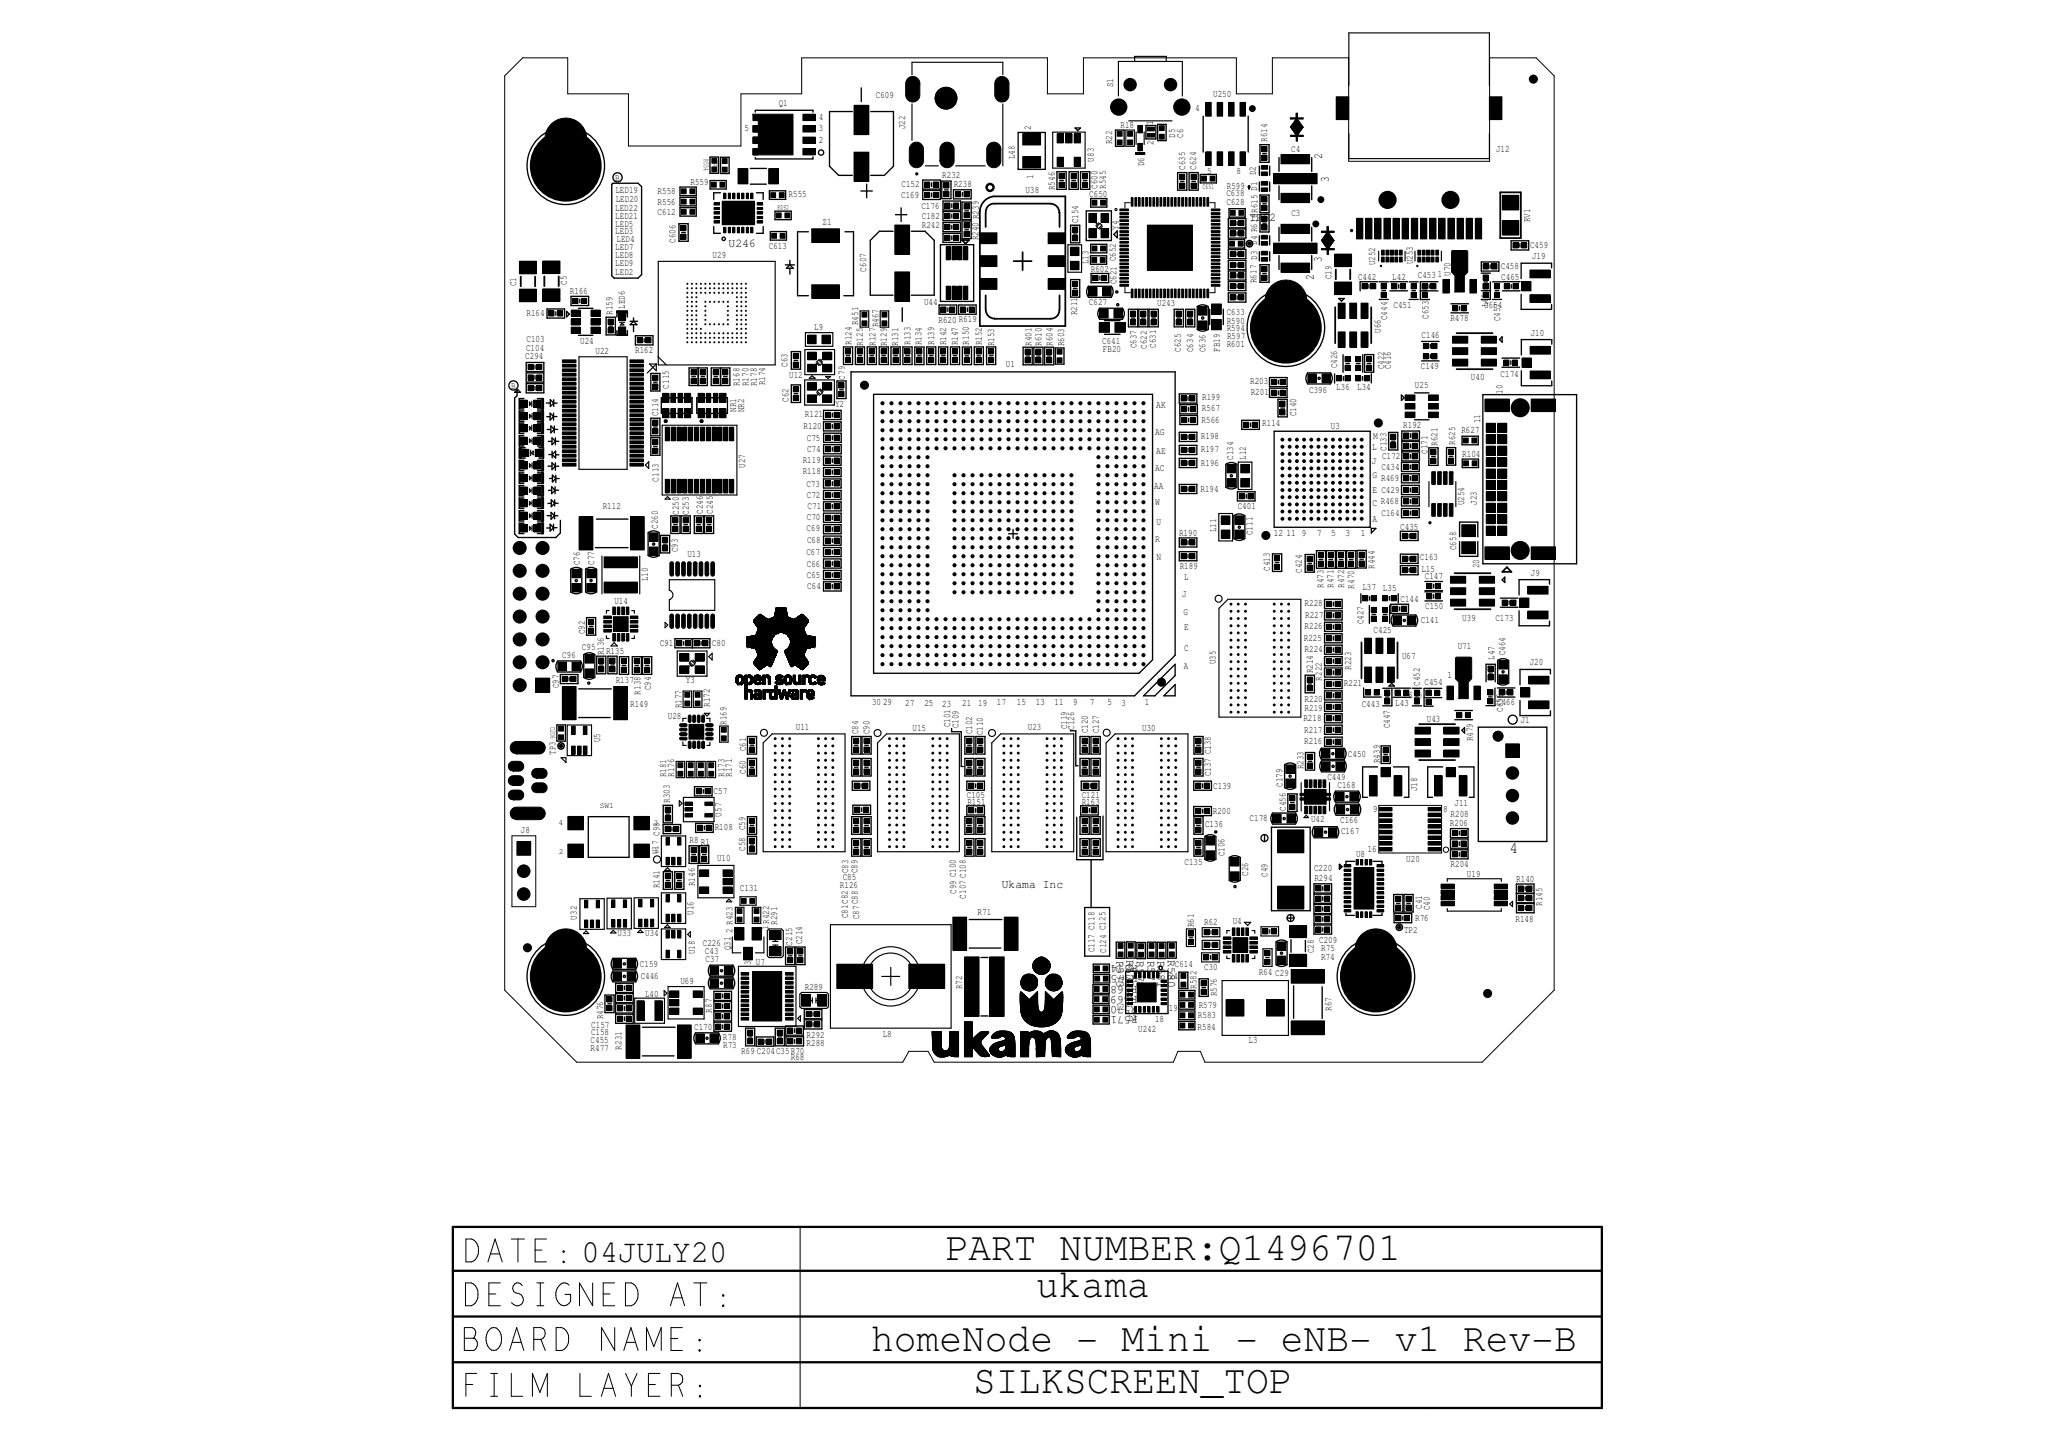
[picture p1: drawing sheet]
<svg xmlns="http://www.w3.org/2000/svg" width="420mm" height="297mm" viewBox="0 0 420 297" stroke-linecap="round" stroke-linejoin="round" font-family="sans-serif">
<defs><g id="words">
<g font-size="8.2">
<text x="193.4" y="257.7">PART NUMBER:Q1496701</text>
<text x="211.9" y="265.3">ukama</text>
<text x="178.2" y="276.3">homeNode - Mini - eNB- v1 Rev-B</text>
<text x="199" y="284.9">SILKSCREEN_TOP</text>
</g>
<text font-size="6.6" x="119" y="258.1">04JULY20</text>
<text font-size="3.3" x="308.7" y="174.5">4</text>
<g font-size="2.6">
<text x="270.5" y="32.6" transform="rotate(-90 270.5 32.6)">2</text>
<text x="271.8" y="37.2" transform="rotate(-90 271.8 37.2)">3</text>
<text x="270.4" y="53.7" transform="rotate(-90 270.4 53.7)">3</text>
<text x="268.7" y="57.3" transform="rotate(-90 268.7 57.3)">2</text>
</g>
<g font-size="2.5">
<text x="255.6" y="45.2">TP52</text>
<text x="149" y="50.5">U246</text>
<text x="204.9" y="181.7">Ukama Inc</text>
<text x="228.4" y="196.5" transform="rotate(90 228.4 196.5)">R573</text>
<text x="230.5" y="196.5" transform="rotate(90 230.5 196.5)">R572</text>
<text x="232.5" y="196.6" transform="rotate(90 232.5 196.6)">R578</text>
<text x="232.8" y="197.4" transform="rotate(180 232.8 197.4)">R574</text>
<text x="234.7" y="196.5" transform="rotate(90 234.7 196.5)">R577</text>
<text x="236.8" y="196.5" transform="rotate(90 236.8 196.5)">R581</text>
<text x="238.9" y="196.5" transform="rotate(90 238.9 196.5)">R580</text>
<text x="232.7" y="203.7" transform="rotate(180 232.7 203.7)">R569</text>
<text x="232.7" y="201.7" transform="rotate(180 232.7 201.7)">R568</text>
<text x="232.8" y="199.5" transform="rotate(180 232.8 199.5)">R575</text>
<text x="232.7" y="205.8" transform="rotate(180 232.7 205.8)">R570</text>
<text x="232.7" y="207.9" transform="rotate(180 232.7 207.9)">R571</text>
</g>
<g font-size="2">
<text x="227.7" y="17.8" transform="rotate(-90 227.7 17.8)">S1</text>
<text x="159.3" y="21.7">Q1</text>
<text x="179.2" y="20.1">C609</text>
<text x="244.5" y="22.7">4</text>
<text x="248.2" y="19.8">U250</text>
<text x="152.3" y="26.7">5</text>
<text x="167.5" y="26.9">3</text>
<text x="167.5" y="29.2">2</text>
<text x="167.5" y="24.5">4</text>
<text x="185.2" y="26.5" transform="rotate(-90 185.2 26.5)">J22</text>
<text x="210.9" y="26.6" transform="rotate(-90 210.9 26.6)">2</text>
<text x="227.5" y="29.5" transform="rotate(-90 227.5 29.5)">R22</text>
<text x="229.2" y="26.2">R18</text>
<text x="235.8" y="25.7" transform="rotate(-90 235.8 25.7)">1</text>
<text x="235.9" y="29.7" transform="rotate(-90 235.9 29.7)">2</text>
<text x="240.4" y="28.1" transform="rotate(-90 240.4 28.1)">D5</text>
<text x="242" y="28.2" transform="rotate(-90 242 28.2)">C6</text>
<text x="259.2" y="29" transform="rotate(-90 259.2 29)">R614</text>
<text x="207.6" y="32.6" transform="rotate(-90 207.6 32.6)">L48</text>
<text x="223.7" y="33" transform="rotate(-90 223.7 33)">U83</text>
<text x="234" y="34" transform="rotate(-90 234 34)">D6</text>
<text x="242.4" y="34.8" transform="rotate(-90 242.4 34.8)">C635</text>
<text x="244.7" y="34.7" transform="rotate(-90 244.7 34.7)">C624</text>
<text x="247" y="35.6">5</text>
<text x="252.9" y="35.6">8</text>
<text x="264.1" y="31.1">C4</text>
<text x="306" y="31.2">J12</text>
<text x="125.9" y="36.9">B</text>
<text x="125.9" y="39.5">LED19</text>
<text x="126" y="41.3">LED20</text>
<text x="134.5" y="41.8">R556</text>
<text x="134.5" y="39.8">R558</text>
<text x="141.3" y="37.9">R559</text>
<text x="161.3" y="40.4">R555</text>
<text x="184.3" y="40.5">C169</text>
<text x="184.4" y="38.2">C152</text>
<text x="192.8" y="36.4">R232</text>
<text x="195.1" y="38.2">R238</text>
<text x="209.8" y="39.5">U38</text>
<text x="211.4" y="36.6" transform="rotate(-90 211.4 36.6)">1</text>
<text x="215.8" y="38.9" transform="rotate(-90 215.8 38.9)">R546</text>
<text x="222.8" y="40.2">C650</text>
<text x="224.5" y="38.6" transform="rotate(-90 224.5 38.6)">C600</text>
<text x="226.2" y="38.6" transform="rotate(-90 226.2 38.6)">R545</text>
<text x="250.9" y="40.2">C638</text>
<text x="250.9" y="41.9">C628</text>
<text x="251" y="38.7">R599</text>
<text x="125.8" y="43.1">LED22</text>
<text x="125.9" y="44.9">LED21</text>
<text x="125.9" y="46.5">LED5</text>
<text x="125.9" y="47.9">LED3</text>
<text x="134.5" y="43.9">C612</text>
<text x="168.3" y="46">Z1</text>
<text x="188.5" y="42.8">C176</text>
<text x="188.6" y="46.6">R242</text>
<text x="188.6" y="44.8">C182</text>
<text x="220.6" y="45.7" transform="rotate(-90 220.6 45.7)">C154</text>
<text x="228.8" y="47" transform="rotate(-90 228.8 47)">Y4</text>
<text x="264.2" y="44.2">C3</text>
<text x="313" y="45.4" transform="rotate(-90 313 45.4)">RV1</text>
<text x="125.9" y="52.8">LED8</text>
<text x="125.9" y="51.2">LED7</text>
<text x="126.1" y="49.6">LED4</text>
<text x="138.2" y="49.6" transform="rotate(-90 138.2 49.6)">C606</text>
<text x="145.8" y="52.7">U29</text>
<text x="157.3" y="51">C613</text>
<text x="200.1" y="49.2" transform="rotate(-90 200.1 49.2)">R240 R239</text>
<text x="313" y="50.8">C459</text>
<text x="313.4" y="53.1">J19</text>
<text x="105.6" y="58.5" transform="rotate(-90 105.6 58.5)">C1</text>
<text x="116" y="58.3" transform="rotate(-90 116 58.3)">C5</text>
<text x="125.9" y="56.3">LED2</text>
<text x="125.9" y="54.5">LED9</text>
<text x="177.2" y="55.6" transform="rotate(-90 177.2 55.6)">C607</text>
<text x="222.7" y="54" transform="rotate(-90 222.7 54)">L13</text>
<text x="223.1" y="55.6">R602</text>
<text x="228.4" y="58.2" transform="rotate(-90 228.4 58.2)">C621 C652</text>
<text x="257" y="57.9" transform="rotate(-90 257 57.9)">R617 D3 D4 R616R615 D1 D2</text>
<text x="272.4" y="57.1" transform="rotate(-90 272.4 57.1)">C19</text>
<text x="277.8" y="57.2">C442</text>
<text x="281.3" y="54.3" transform="rotate(-90 281.3 54.3)">U252</text>
<text x="284.8" y="57.3">L42</text>
<text x="289" y="54.1" transform="rotate(-90 289 54.1)">U253</text>
<text x="290" y="56.8">C453</text>
<text x="294.1" y="56.6">1</text>
<text x="296.7" y="56.4" transform="rotate(-90 296.7 56.4)">U70</text>
<text x="307" y="55">C458</text>
<text x="307.1" y="57.2">C465</text>
<text x="107.7" y="64.7">R164</text>
<text x="116.6" y="60.1">R166</text>
<text x="125.3" y="64.4" transform="rotate(-90 125.3 64.4)">R159</text>
<text x="127.8" y="63.1" transform="rotate(-90 127.8 63.1)">LED6</text>
<text x="189" y="62.3">U44</text>
<text x="220.3" y="64.5" transform="rotate(-90 220.3 64.5)">R211</text>
<text x="222.7" y="62.4">C627</text>
<text x="236.7" y="62.5">U243</text>
<text x="250.9" y="64.5">C633</text>
<text x="283.7" y="65.5" transform="rotate(-90 283.7 65.5)">C444</text>
<text x="285" y="62.9">C451</text>
<text x="292.2" y="65.3" transform="rotate(-90 292.2 65.3)">C653</text>
<text x="296.7" y="65.7">R478</text>
<text x="303.6" y="63">C654</text>
<text x="304.3" y="62.9" transform="rotate(-90 304.3 62.9)">L45</text>
<text x="306.8" y="65.7" transform="rotate(-90 306.8 65.7)">C457</text>
<text x="107.6" y="71.7">C104</text>
<text x="107.7" y="70">C103</text>
<text x="118.7" y="70.4">U24</text>
<text x="166.5" y="67.6">L9</text>
<text x="174.2" y="70.6" transform="rotate(-90 174.2 70.6)">R124</text>
<text x="175.5" y="66.5" transform="rotate(-90 175.5 66.5)">R451</text>
<text x="176.5" y="70.8" transform="rotate(-90 176.5 70.8)">R125</text>
<text x="179.1" y="70.7" transform="rotate(-90 179.1 70.7)">R127</text>
<text x="179.7" y="67" transform="rotate(-90 179.7 67)">R467</text>
<text x="181.4" y="70.8" transform="rotate(-90 181.4 70.8)">R129</text>
<text x="183.7" y="70.7" transform="rotate(-90 183.7 70.7)">R131</text>
<text x="186.2" y="70.6" transform="rotate(-90 186.2 70.6)">R133</text>
<text x="188.5" y="70.7" transform="rotate(-90 188.5 70.7)">R134</text>
<text x="191.1" y="70.5" transform="rotate(-90 191.1 70.5)">R139</text>
<text x="192" y="66.1">R620 R619</text>
<text x="193.5" y="70.6" transform="rotate(-90 193.5 70.6)">R142</text>
<text x="195.9" y="70.6" transform="rotate(-90 195.9 70.6)">R147</text>
<text x="198.2" y="70.5" transform="rotate(-90 198.2 70.5)">R150</text>
<text x="200.8" y="70.7" transform="rotate(-90 200.8 70.7)">R152</text>
<text x="203.4" y="70.9" transform="rotate(-90 203.4 70.9)">R153</text>
<text x="211" y="70.7" transform="rotate(-90 211 70.7)">R401</text>
<text x="213" y="70.8" transform="rotate(-90 213 70.8)">R610</text>
<text x="215.3" y="70.7" transform="rotate(-90 215.3 70.7)">R604</text>
<text x="217.7" y="70.8" transform="rotate(-90 217.7 70.8)">R603</text>
<text x="225.5" y="70.4">C641</text>
<text x="232.5" y="71.3" transform="rotate(-90 232.5 71.3)">C637</text>
<text x="234.6" y="71.4" transform="rotate(-90 234.6 71.4)">C622</text>
<text x="236.5" y="71.1" transform="rotate(-90 236.5 71.1)">C631</text>
<text x="241.5" y="72" transform="rotate(-90 241.5 72)">C625</text>
<text x="249.5" y="71.9" transform="rotate(-90 249.5 71.9)">FB19</text>
<text x="250.9" y="71">R601</text>
<text x="250.9" y="67.8">R594</text>
<text x="250.9" y="66.3">R590</text>
<text x="251" y="69.3">R597</text>
<text x="282.4" y="68.1" transform="rotate(-90 282.4 68.1)">U66</text>
<text x="290.8" y="69.2">C146</text>
<text x="313.1" y="68.7">J10</text>
<text x="107.5" y="73.5">C294</text>
<text x="121.8" y="72.5">U22</text>
<text x="129.9" y="72.3">R162</text>
<text x="161.1" y="75" transform="rotate(-90 161.1 75)">C63</text>
<text x="161.4" y="77.3">U12</text>
<text x="172.8" y="77.6" transform="rotate(-90 172.8 77.6)">C79</text>
<text x="205.8" y="75.1">U1</text>
<text x="225.6" y="72">FB20</text>
<text x="244.1" y="72" transform="rotate(-90 244.1 72)">C634</text>
<text x="246.6" y="72.1" transform="rotate(-90 246.6 72.1)">C636</text>
<text x="273.5" y="75.4" transform="rotate(-90 273.5 75.4)">C426</text>
<text x="283.1" y="75.6" transform="rotate(-90 283.1 75.6)">C422</text>
<text x="284.5" y="75.6" transform="rotate(-90 284.5 75.6)">C416</text>
<text x="290.6" y="75.6">C149</text>
<text x="300.9" y="77.7">U40</text>
<text x="307" y="77.1">C174</text>
<text x="104.6" y="79.5">B</text>
<text x="136.8" y="79.5" transform="rotate(-90 136.8 79.5)">C115</text>
<text x="151.3" y="79" transform="rotate(-90 151.3 79)">R168</text>
<text x="153.1" y="79" transform="rotate(-90 153.1 79)">R170</text>
<text x="154.8" y="79" transform="rotate(-90 154.8 79)">R178</text>
<text x="156.5" y="78.8" transform="rotate(-90 156.5 78.8)">R174</text>
<text x="161.3" y="82.2" transform="rotate(-90 161.3 82.2)">C62</text>
<text x="170.8" y="83.2">Y2</text>
<text x="236.5" y="83.5">AK</text>
<text x="245.9" y="81.8">R199</text>
<text x="255.7" y="78.7">R203</text>
<text x="255.9" y="80.9">R201</text>
<text x="267.8" y="80.4">C396</text>
<text x="273.3" y="79.9">L36</text>
<text x="277.6" y="79.9">L34</text>
<text x="289.4" y="79.3">U25</text>
<text x="307.4" y="80.5" transform="rotate(-90 307.4 80.5)">10</text>
<text x="134.6" y="85.2" transform="rotate(-90 134.6 85.2)">C114</text>
<text x="150.6" y="84.3" transform="rotate(-90 150.6 84.3)">NR1</text>
<text x="152.2" y="84.3" transform="rotate(-90 152.2 84.3)">NR2</text>
<text x="164.4" y="87.7">R120</text>
<text x="164.7" y="85.3">R121</text>
<text x="236.3" y="89.1">AG</text>
<text x="245.7" y="89.9">R198</text>
<text x="245.8" y="86.5">R566</text>
<text x="245.9" y="84.1">R567</text>
<text x="258.2" y="87.2">R114</text>
<text x="265.1" y="85.2" transform="rotate(-90 265.1 85.2)">C140</text>
<text x="272.2" y="87.7">U3</text>
<text x="280.9" y="89.9">M</text>
<text x="287.1" y="87.6">R192</text>
<text x="298.9" y="88.6">R627</text>
<text x="302.8" y="86.6" transform="rotate(-90 302.8 86.6)">11</text>
<text x="152.4" y="95.7" transform="rotate(-90 152.4 95.7)">U27</text>
<text x="164.2" y="94.7">R119</text>
<text x="165" y="90.2">C75</text>
<text x="165.1" y="92.4">C74</text>
<text x="236.5" y="92.8">AE</text>
<text x="245.6" y="92.5">R197</text>
<text x="245.7" y="95.3">R196</text>
<text x="252.3" y="94.1" transform="rotate(-90 252.3 94.1)">C134</text>
<text x="254.9" y="94.1" transform="rotate(-90 254.9 94.1)">L12</text>
<text x="280.6" y="94.9">J</text>
<text x="280.7" y="92">L</text>
<text x="282.7" y="94">C172</text>
<text x="283.6" y="92.2" transform="rotate(-90 283.6 92.2)">C133</text>
<text x="292" y="92.8" transform="rotate(-90 292 92.8)">C171</text>
<text x="294" y="91.2" transform="rotate(-90 294 91.2)">R621</text>
<text x="297.6" y="91" transform="rotate(-90 297.6 91)">R625</text>
<text x="299.1" y="93.5">R104</text>
<text x="134.7" y="98.5" transform="rotate(-90 134.7 98.5)">C113</text>
<text x="164.2" y="97">R118</text>
<text x="165" y="99.5">C73</text>
<text x="165" y="101.9">C72</text>
<text x="236.1" y="100.1">AA</text>
<text x="236.3" y="96.3">AC</text>
<text x="245.6" y="100.7">R194</text>
<text x="280.7" y="100.8">E C429</text>
<text x="280.7" y="97.8">G</text>
<text x="282.5" y="98.4">R469</text>
<text x="282.6" y="96.2">C434</text>
<text x="123.3" y="104">R112</text>
<text x="138.9" y="105.3" transform="rotate(-90 138.9 105.3)">C250</text>
<text x="140.9" y="105.3" transform="rotate(-90 140.9 105.3)">C253</text>
<text x="143.8" y="105.1" transform="rotate(-90 143.8 105.1)">C246</text>
<text x="145.8" y="105.2" transform="rotate(-90 145.8 105.2)">C245</text>
<text x="165" y="106.3">C70</text>
<text x="165.2" y="104.2">C71</text>
<text x="236.3" y="103.3">W</text>
<text x="236.5" y="107.3">U</text>
<text x="253.2" y="104.1">C401</text>
<text x="280.7" y="106.8">A</text>
<text x="280.7" y="103.6">C R468</text>
<text x="282.6" y="105.5">C164</text>
<text x="299.5" y="103.4" transform="rotate(-90 299.5 103.4)">U254</text>
<text x="302.1" y="103.3" transform="rotate(-90 302.1 103.3)">J23</text>
<text x="134.6" y="108.1" transform="rotate(-90 134.6 108.1)">C260</text>
<text x="138.6" y="113" transform="rotate(-90 138.6 113)">C93</text>
<text x="140.6" y="113.9">U13</text>
<text x="165" y="113.6">C67</text>
<text x="165" y="108.7">C69</text>
<text x="165.1" y="111.1">C68</text>
<text x="236.3" y="110.8">R</text>
<text x="241.2" y="109.6">R190</text>
<text x="248.8" y="108.9" transform="rotate(-90 248.8 108.9)">L11</text>
<text x="256.2" y="109.5" transform="rotate(-90 256.2 109.5)">C111</text>
<text x="260.6" y="109.6">12</text>
<text x="263.2" y="109.6">11</text>
<text x="266.3" y="109.6">9</text>
<text x="269.4" y="109.7">7</text>
<text x="272.3" y="109.7">5</text>
<text x="275.2" y="109.6">3</text>
<text x="278.4" y="109.6">1</text>
<text x="286.4" y="108.4">C435</text>
<text x="297.9" y="112.5" transform="rotate(-90 297.9 112.5)">C658</text>
<text x="118.6" y="115.7" transform="rotate(-90 118.6 115.7)">C76</text>
<text x="121.5" y="115.6" transform="rotate(-90 121.5 115.6)">C77</text>
<text x="132.5" y="118.9" transform="rotate(-90 132.5 118.9)">L10</text>
<text x="165" y="118.2">C65</text>
<text x="165" y="116">C66</text>
<text x="236.5" y="114.6">N</text>
<text x="241.3" y="116.4">R189</text>
<text x="242.2" y="118.6">L</text>
<text x="259.8" y="116.7" transform="rotate(-90 259.8 116.7)">C413</text>
<text x="266.3" y="117.2" transform="rotate(-90 266.3 117.2)">C424</text>
<text x="281.2" y="116.4" transform="rotate(-90 281.2 116.4)">R444</text>
<text x="290.5" y="114.7">C163</text>
<text x="290.8" y="117.1">L15</text>
<text x="291.5" y="118.5">C147</text>
<text x="302.5" y="116.3" transform="rotate(-90 302.5 116.3)">20</text>
<text x="313.2" y="117.8">J9</text>
<text x="125.7" y="123.6">U14</text>
<text x="165.1" y="120.4">C64</text>
<text x="241.8" y="122.1">J</text>
<text x="242.1" y="125.8">G</text>
<text x="266.9" y="124">R228</text>
<text x="270.8" y="120.2" transform="rotate(-90 270.8 120.2)">R473</text>
<text x="272.8" y="120.3" transform="rotate(-90 272.8 120.3)">R471</text>
<text x="275" y="120.2" transform="rotate(-90 275 120.2)">R472</text>
<text x="277" y="120.4" transform="rotate(-90 277 120.4)">R470</text>
<text x="278.7" y="120.7">L37 L35</text>
<text x="286.5" y="123.2">C144</text>
<text x="291.5" y="124.5">C150</text>
<text x="119.6" y="129.8" transform="rotate(-90 119.6 129.8)">C92</text>
<text x="242.2" y="129">E</text>
<text x="266.7" y="131.1">R225</text>
<text x="266.9" y="128.8">R226</text>
<text x="267" y="126.4">R227</text>
<text x="278.9" y="127.7" transform="rotate(-90 278.9 127.7)">C427</text>
<text x="281" y="129.4">C425</text>
<text x="290.6" y="127.4">C141</text>
<text x="299.1" y="127">U39</text>
<text x="305.9" y="127">C173</text>
<text x="115" y="134.6">C96</text>
<text x="119" y="133.1">C95</text>
<text x="123.5" y="134" transform="rotate(-90 123.5 134)">R136</text>
<text x="124" y="133.8">R135</text>
<text x="135" y="132.1">C91</text>
<text x="145.6" y="132.1">C80</text>
<text x="242.2" y="136.9">A</text>
<text x="242.2" y="133.2">C</text>
<text x="248.7" y="135.8" transform="rotate(-90 248.7 135.8)">U35</text>
<text x="266.9" y="133.5">R224</text>
<text x="268.6" y="137.7" transform="rotate(-90 268.6 137.7)">R214</text>
<text x="276.4" y="137" transform="rotate(-90 276.4 137)">R223</text>
<text x="286.8" y="134.8">U67</text>
<text x="298.2" y="132.8">U71</text>
<text x="305.7" y="134.9" transform="rotate(-90 305.7 134.9)">L47</text>
<text x="307.9" y="134.1" transform="rotate(-90 307.9 134.1)">C464</text>
<text x="312.9" y="136.1">J20</text>
<text x="114.3" y="140.8" transform="rotate(-90 114.3 140.8)">C97</text>
<text x="126" y="139.6">R137</text>
<text x="131" y="142.1" transform="rotate(-90 131 142.1)">R138</text>
<text x="133.1" y="141.2" transform="rotate(-90 133.1 141.2)">C94</text>
<text x="140.3" y="139.8">Y3</text>
<text x="266.9" y="143.6">R220</text>
<text x="270.4" y="139.2" transform="rotate(-90 270.4 139.2)">R222</text>
<text x="274.9" y="140.4">R221</text>
<text x="287.2" y="142.7">C655</text>
<text x="290.4" y="140.3" transform="rotate(-90 290.4 140.3)">C452</text>
<text x="291.4" y="140.1">C454</text>
<text x="296.1" y="138.6">1</text>
<text x="128.9" y="144.6">R149</text>
<text x="136.6" y="147.1">U28</text>
<text x="139.4" y="144.9" transform="rotate(-90 139.4 144.9)">R177</text>
<text x="145.2" y="144.6" transform="rotate(-90 145.2 144.6)">R172</text>
<text x="148.6" y="148.3" transform="rotate(-90 148.6 148.3)">R169</text>
<text x="162.8" y="149.4">U11</text>
<text x="178.4" y="144.3">30</text>
<text x="180.6" y="144.2">29</text>
<text x="185.2" y="144.4">27</text>
<text x="186.7" y="149.6">U15</text>
<text x="189.1" y="144.5">25</text>
<text x="192.7" y="144.5">23</text>
<text x="194.4" y="148.8" transform="rotate(-90 194.4 148.8)">C101</text>
<text x="196.1" y="149" transform="rotate(-90 196.1 149)">C109</text>
<text x="196.8" y="144.4">21</text>
<text x="200.1" y="144.4">19</text>
<text x="203.9" y="144.3">17</text>
<text x="208" y="144.2">15</text>
<text x="210.3" y="149.4">U23</text>
<text x="211.9" y="144.3">13</text>
<text x="215.7" y="144.2">11</text>
<text x="218.3" y="149.2" transform="rotate(-90 218.3 149.2)">C119</text>
<text x="219.5" y="144.2">9</text>
<text x="219.7" y="149.3" transform="rotate(-90 219.7 149.3)">C126</text>
<text x="222.9" y="144.2">7</text>
<text x="226.5" y="144.2">5</text>
<text x="229.4" y="144.4">3</text>
<text x="233.6" y="149.6">U30</text>
<text x="234.2" y="144.3">1</text>
<text x="266.6" y="147.5">R218</text>
<text x="266.8" y="150">R217</text>
<text x="266.9" y="145.5">R219</text>
<text x="278.5" y="144.7">C443</text>
<text x="284.3" y="149" transform="rotate(-90 284.3 149)">C447</text>
<text x="285.4" y="144.4">L43</text>
<text x="291.9" y="147.8">U43</text>
<text x="306.2" y="144.3">C466</text>
<text x="307.4" y="145.6" transform="rotate(-90 307.4 145.6)">C656</text>
<text x="311.1" y="147.8">J1</text>
<text x="113.6" y="154.4" transform="rotate(-90 113.6 154.4)">TP3</text>
<text x="122.7" y="151.8" transform="rotate(-90 122.7 151.8)">U5</text>
<text x="152.6" y="153.7" transform="rotate(-90 152.6 153.7)">C61</text>
<text x="175.6" y="150.2" transform="rotate(-90 175.6 150.2)">C84</text>
<text x="177.9" y="150.2" transform="rotate(-90 177.9 150.2)">C90</text>
<text x="198.9" y="150.2" transform="rotate(-90 198.9 150.2)">C102</text>
<text x="201.1" y="150.4" transform="rotate(-90 201.1 150.4)">C110</text>
<text x="222.5" y="150" transform="rotate(-90 222.5 150)">C120</text>
<text x="224.8" y="150" transform="rotate(-90 224.8 150)">C127</text>
<text x="266.8" y="152.2">R216</text>
<text x="275.7" y="154.8">C450</text>
<text x="301.3" y="151.7" transform="rotate(-90 301.3 151.7)">R479</text>
<text x="136.3" y="159" transform="rotate(-90 136.3 159)">R181</text>
<text x="137.9" y="159" transform="rotate(-90 137.9 159)">R176</text>
<text x="148.2" y="159" transform="rotate(-90 148.2 159)">R173</text>
<text x="149.7" y="158.9" transform="rotate(-90 149.7 158.9)">R171</text>
<text x="152.6" y="158.3" transform="rotate(-90 152.6 158.3)">C60</text>
<text x="247.7" y="158.8" transform="rotate(-90 247.7 158.8)">C137 C138</text>
<text x="248.2" y="161.4">C139</text>
<text x="262.3" y="160.9" transform="rotate(-90 262.3 160.9)">C179</text>
<text x="266.7" y="157.4" transform="rotate(-90 266.7 157.4)">R233</text>
<text x="271.5" y="159.6">C449</text>
<text x="273.6" y="161.2">C168</text>
<text x="282.2" y="156.1" transform="rotate(-90 282.2 156.1)">R439</text>
<text x="289.9" y="161.9" transform="rotate(-90 289.9 161.9)">J18</text>
<text x="137" y="164.2" transform="rotate(-90 137 164.2)">R303</text>
<text x="146" y="162.5">C57</text>
<text x="147.6" y="167" transform="rotate(-90 147.6 167)">U57</text>
<text x="197.8" y="163.2">C105</text>
<text x="197.9" y="164.6">R151</text>
<text x="221.3" y="164.6">R163</text>
<text x="221.3" y="163.2">C121</text>
<text x="248.1" y="166.5">R200</text>
<text x="255.6" y="167.9">C178</text>
<text x="263" y="165.8" transform="rotate(-90 263 165.8)">C456</text>
<text x="280.9" y="166.2">9</text>
<text x="295.2" y="166">8</text>
<text x="296.7" y="167.1">R208</text>
<text x="297.5" y="164.9">J11</text>
<text x="106.5" y="170.5">J8</text>
<text x="141.1" y="172.6">R8 R1</text>
<text x="146.2" y="169.7">R108</text>
<text x="246.5" y="169.2">C136</text>
<text x="268.2" y="168.1">U42</text>
<text x="274.1" y="168.3">C166</text>
<text x="274.3" y="170.7">C167</text>
<text x="296.6" y="169">R206</text>
<text x="134.7" y="174.7" transform="rotate(-90 134.7 174.7)">U17 C98</text>
<text x="146.7" y="176.1">U10</text>
<text x="152.4" y="174" transform="rotate(-90 152.4 174)">C58 C59</text>
<text x="173.5" y="178.6" transform="rotate(-90 173.5 178.6)">C83</text>
<text x="175.4" y="178.6" transform="rotate(-90 175.4 178.6)">C89</text>
<text x="242.3" y="177">C135</text>
<text x="250.5" y="175.2" transform="rotate(-90 250.5 175.2)">C106</text>
<text x="255.3" y="179.2" transform="rotate(-90 255.3 179.2)">C26</text>
<text x="259.3" y="179.4" transform="rotate(-90 259.3 179.4)">C49</text>
<text x="268.8" y="178.2">C220</text>
<text x="277.4" y="175.3">U8</text>
<text x="279.7" y="174.4">16</text>
<text x="287.7" y="176.3">U20</text>
<text x="296.7" y="177.4">R204</text>
<text x="300.1" y="179.3">U19</text>
<text x="134.9" y="181.7" transform="rotate(-90 134.9 181.7)">R141</text>
<text x="142.1" y="181.3" transform="rotate(-90 142.1 181.3)">R146</text>
<text x="151.4" y="182.4">C131</text>
<text x="171.8" y="181.8">R126</text>
<text x="172.4" y="180.1">C85</text>
<text x="195.6" y="182.8" transform="rotate(-90 195.6 182.8)">C99 C100</text>
<text x="197.6" y="183.8" transform="rotate(-90 197.6 183.8)">C107 C108</text>
<text x="268.9" y="180.2">R294</text>
<text x="290.9" y="185.9" transform="rotate(-90 290.9 185.9)">C41</text>
<text x="310.2" y="180.4">R140</text>
<text x="315.5" y="185.3" transform="rotate(-90 315.5 185.3)">R145</text>
<text x="118" y="188.1" transform="rotate(-90 118 188.1)">U32</text>
<text x="126.3" y="191.6">U33</text>
<text x="132" y="191.5">U34</text>
<text x="141.8" y="187.2" transform="rotate(-90 141.8 187.2)">U16</text>
<text x="149.9" y="190.9" transform="rotate(-90 149.9 190.9)">2 R423</text>
<text x="157.1" y="190.2" transform="rotate(-90 157.1 190.2)">1R422</text>
<text x="159" y="189.2" transform="rotate(-90 159 189.2)">R291</text>
<text x="173.4" y="187.9" transform="rotate(-90 173.4 187.9)">C81C82</text>
<text x="175.7" y="188" transform="rotate(-90 175.7 188)">C87C88</text>
<text x="200" y="187.3">R71</text>
<text x="244.2" y="189.7" transform="rotate(-90 244.2 189.7)">R61</text>
<text x="246.3" y="189.2">R62</text>
<text x="252.2" y="189">U4</text>
<text x="287.2" y="190.8">TP2</text>
<text x="289.5" y="188.4">R76</text>
<text x="292.5" y="186.2" transform="rotate(-90 292.5 186.2)">C40</text>
<text x="310" y="188.7">R148</text>
<text x="130.9" y="197.8">C159</text>
<text x="142.1" y="195.2" transform="rotate(-90 142.1 195.2)">U18</text>
<text x="143.8" y="193.5">C226</text>
<text x="144.2" y="195.2">C43</text>
<text x="144.3" y="196.8">C37</text>
<text x="149.4" y="194.4" transform="rotate(-90 149.4 194.4)">Q31</text>
<text x="153.6" y="197.4" transform="rotate(-90 153.6 197.4)">3</text>
<text x="154.6" y="197.3">U7</text>
<text x="162" y="193.4" transform="rotate(-90 162 193.4)">C215</text>
<text x="164.1" y="193.2" transform="rotate(-90 164.1 193.2)">C214</text>
<text x="223.9" y="194.8" transform="rotate(-90 223.9 194.8)">C117 C118</text>
<text x="226.2" y="194.9" transform="rotate(-90 226.2 194.9)">C124 C125</text>
<text x="240.3" y="197.8">C614</text>
<text x="268.7" y="195" transform="rotate(-90 268.7 195)">C28</text>
<text x="269.8" y="192.9">C209</text>
<text x="270.2" y="196.3">R74</text>
<text x="270.3" y="194.6">R75</text>
<text x="131.1" y="200.3">C446</text>
<text x="131.9" y="203.9">L40</text>
<text x="139.2" y="201.3">U69</text>
<text x="164.6" y="202.6">R289</text>
<text x="196.8" y="202.4" transform="rotate(-90 196.8 202.4)">R72</text>
<text x="229.1" y="201.1">7</text>
<text x="230.8" y="198.4">6</text>
<text x="239.1" y="200.3">24</text>
<text x="244.7" y="202.3" transform="rotate(-90 244.7 202.3)">R582</text>
<text x="246.3" y="198.5">C30</text>
<text x="248.9" y="203.8" transform="rotate(-90 248.9 203.8)">R576</text>
<text x="257.5" y="199.4">R64 C29</text>
<text x="123.4" y="208.5" transform="rotate(-90 123.4 208.5)">R476</text>
<text x="145.6" y="207.1" transform="rotate(-90 145.6 207.1)">R87</text>
<text x="228.2" y="206.6">12</text>
<text x="230.7" y="209">13</text>
<text x="236.3" y="209.1">18</text>
<text x="239.1" y="206.9">19</text>
<text x="245.1" y="208.3">R583</text>
<text x="245.2" y="206.2">R579</text>
<text x="272.4" y="206.8" transform="rotate(-90 272.4 206.8)">R67</text>
<text x="120.8" y="215.1">R477</text>
<text x="120.8" y="213.4">C455</text>
<text x="120.9" y="211.8">C158</text>
<text x="121" y="210.3">C157</text>
<text x="127.1" y="214.7" transform="rotate(-90 127.1 214.7)">R231</text>
<text x="142" y="210.7">C170</text>
<text x="147.9" y="212.7">R78</text>
<text x="147.9" y="214.4">R73</text>
<text x="151.6" y="215.7">R69 C204C35R70</text>
<text x="165" y="212.3">R292</text>
<text x="165" y="213.9">R288</text>
<text x="180.6" y="212.1">L8</text>
<text x="232.8" y="211.1">U242</text>
<text x="245" y="210.6">R584</text>
<text x="255.4" y="213.5">L3</text>
<text x="161.8" y="216.9">R68</text>
</g>
<g font-size="1.6">
<text x="143.9" y="32.6" transform="rotate(90 143.9 32.6)">R554</text>
<text x="146.1" y="32.7" transform="rotate(90 146.1 32.7)">R553</text>
<text x="161.4" y="41.9" transform="rotate(180 161.4 41.9)">C608</text>
<text x="246" y="38.7">C651</text>
<text x="251.7" y="52.1">R726</text>
<text x="112.6" y="148.8" transform="rotate(90 112.6 148.8)">C206</text>
<text x="122.7" y="165.2">SW1</text>
<text x="114.2" y="168.7">4</text>
<text x="133.7" y="168.8">3</text>
<text x="114.3" y="174.7">2</text>
<text x="133.7" y="174.4">1</text>
</g>
</g></defs>
<g fill="none" stroke="#000" stroke-width=".2">
<path d="M103.2 15.5l3.7-3.7h9.2v7.4h12.5v10.7h23v-10.7h12.4v-7.4h50.3v7.4h7.3v-7.4h31.3v7.4h7.4v-7.4h15.6v21.2h28.8v-21.2h9.5l3.7 3.7v187.1l-14.7 14.7h-56.7l-1-2.2h-4.6l-.9 2.2h-48.9l-1.2-2.2h-4l-1.2 2.2h-66.7l-14.8-14.7zM185.7 16.1a1.43 1.43 0 0 1 1.6-.4 1.43 1.43 0 0 1 .9 1.4v2.3a1.45 1.45 0 0 1-1.5 1.5 1.45 1.45 0 0 1-1.4-1.5v-2.3zM186.2 16.3a.74 .74 0 0 1 .8-.2 .74 .74 0 0 1 .5 .7v2.9a.75 .75 0 0 1-.8 .7 .75 .75 0 0 1-.7-.7v-2.9zM203.9 16.1a1.43 1.43 0 0 1 1.6-.4 1.43 1.43 0 0 1 .9 1.4v2.3a1.45 1.45 0 0 1-1.5 1.5 1.45 1.45 0 0 1-1.4-1.5v-2.3zM204.4 16.3a.74 .74 0 0 1 .8-.2 .74 .74 0 0 1 .5 .7v2.9a.75 .75 0 0 1-.8 .7 .75 .75 0 0 1-.7-.7v-2.9zM273.3 19.8h2.6v4.7h-2.6zM304.7 19.8h2.5v4.7h-2.5zM112.7 25.4a4.3 4.3 0 0 1 4.7-.9 4.3 4.3 0 0 1 2.6 3.9v5.5a4.3 4.3 0 0 1-4.3 4.3 4.3 4.3 0 0 1-4.2-4.3v-5.5a4.4 4.4 0 0 1 1.2-3zM139.4 38.6h1v1h-1zM141.1 38.6h1v1h-1zM145.5 37.3h1v1h-1zM145.6 32.4h1v1h-1z"/>
<path d="M145.6 34.2h1v1h-1zM147.3 37.3h1v1h-1zM147.8 32.4h.9v1h-.9zM147.8 34.2h.9v1h-.9zM148 39.5h.5v1.1h-.5zM149 39.5h.4v1.1h-.4zM149.9 39.5h.4v1.1h-.4zM150.8 39.5h.5v1.1h-.5zM151 34.5h2v3.1h-2zM151.7 39.5h.5v1.1h-.5zM152.7 39.5h.4v1.1h-.4zM153.6 39.5h.4v1.1h-.4z"/>
<path d="M154 23.4h8.2v8.3h-8.2v-1.3h1.1v-1h-1.1v-1.4h1.1v-1h-1.1v-1.3h1.1v-1h-1.1zM154 30.4h1.1v1.3h-1.1zM154 28h1.1v1.3h-1.1zM154 25.7h1.1v1.3h-1.1zM157.2 34.5h2v3.1h-2zM157.7 39.4h1v1h-1zM159.4 39.4h1v1h-1zM164.2 25.7h2.6v1.3h-2.6zM164.2 28h2.6v1.3h-2.6zM164.2 30.4h2.6v1.3h-2.6zM164.2 23.4h2.6v1.3h-2.6zM174.7 31.1h3v6h-3z"/>
<path d="M174.7 21.5h3v6h-3zM186.4 29.5a1.43 1.43 0 0 1 1.6-.3 1.43 1.43 0 0 1 .9 1.3v2.4a1.45 1.45 0 0 1-1.4 1.4 1.45 1.45 0 0 1-1.5-1.4v-2.4zM186.9 30a.74 .74 0 0 1 .8-.1 .74 .74 0 0 1 .5 .7v2.2a.75 .75 0 0 1-.7 .8 .75 .75 0 0 1-.8-.8v-2.2zM189.1 39.3h1.1v1.1h-1.1zM189.1 37.2h1.1v1.1h-1.1zM190.9 39.3h1v1.1h-1zM190.9 37.2h1v1.1h-1zM192.7 29.5a1.43 1.43 0 0 1 1.6-.3 1.43 1.43 0 0 1 .9 1.3v2.4a1.45 1.45 0 0 1-1.5 1.4 1.45 1.45 0 0 1-1.4-1.4v-2.4zM193.1 39.2h1v1h-1zM193.1 37.4h1v1.1h-1zM193.2 30a.74 .74 0 0 1 .8-.1 .74 .74 0 0 1 .5 .7v2.2a.75 .75 0 0 1-.8 .8 .75 .75 0 0 1-.7-.8v-2.2zM195.4 39.2h1.1v1.1h-1.1z"/>
<path d="M197.2 39.2h1v1.1h-1zM202.3 29.5a1.43 1.43 0 0 1 1.5-.3 1.43 1.43 0 0 1 .9 1.3v2.4a1.45 1.45 0 0 1-1.4 1.4 1.45 1.45 0 0 1-1.5-1.4v-2.4zM202.8 30a.74 .74 0 0 1 .8-.1 .74 .74 0 0 1 .4 .7v2.2a.75 .75 0 0 1-.7 .8 .75 .75 0 0 1-.8-.8v-2.2zM209.2 27.3h3.7v2.4h-3.7zM209.2 32h3.7v2.4h-3.7zM216.2 32.2h1.3v1.8h-1.3zM216.2 27.4h1.3v1.8h-1.3zM216.6 37.3h1.1v1h-1.1zM216.6 35.5h1.1v1.1h-1.1zM218 27.4h1.3v1.8h-1.3zM219.1 37.3h1v1h-1zM219.1 35.5h1v1.1h-1z"/>
<path d="M219.7 32.2h1.3v1.8h-1.3zM219.7 27.4h1.3v1.8h-1.3zM221.4 37.3h1.1v1h-1.1zM221.4 35.5h1.1v1.1h-1.1zM228.5 26.9h1v1h-1zM228.5 28.6h1v1h-1zM230.7 26.9h1v1h-1zM230.7 28.6h1v1h-1zM232.3 31.6h1.9M232.3 31.5h1.9M232.3 31.4h1.9M232.3 31.3h1.9"/>
<path d="M232.3 31.2h1.9v.4h-1.9zM232.7 29.3h1v1.5h-1zM232.7 25.7h1v1.5h-1zM234.7 27.3h1.4v.7h-1.4zM234.7 26h1.4v.8h-1.4zM237.2 25.7h1v1h-1zM237.2 27.5h1v1h-1zM241.3 37.5h1v1h-1zM241.3 35.7h1v1h-1zM243.6 37.5h1.1v1h-1.1zM243.6 35.7h1.1v1h-1.1zM245.8 36h1v1h-1z"/>
<path d="M246.6 31.1h1.2v2.8h-1.2zM246.6 21h1.2v2.8h-1.2zM247.5 36h1v1h-1zM249 31.1h1.1v2.8h-1.1zM249 21h1.1v2.8h-1.1zM251.3 31.1h1.1v2.8h-1.1zM251.3 21h1.1v2.8h-1.1zM253.6 31.1h1.2v2.8h-1.2zM253.6 21h1.2v2.8h-1.2zM255.3 38.1l.4 .1zM255.3 38.4h.3M255.4 38.3h.2"/>
<path d="M255.4 38.6h.2M255.4 38.5h.2M255.4 38.4h.2M255.4 38.1v-.1l.2 .1M255.5 38.2h.1M255.5 38.2l.2 .2-.3 .3v-.3h-.1zM258 38.4h1.3v.8h-1.3zM258 35.2h1.3v.7h-1.3zM258 33.9h1.3v.7h-1.3zM258 37.1h1.3v.8h-1.3zM258.1 30h1.1v1h-1.1zM258.1 31.7h1.1v1.1h-1.1z"/>
<path d="M260.5 35.5h8.9v2.1h-8.9zM262 39.6h5.9v1.8h-5.9zM262 31.6h5.9v1.9h-5.9zM264 24.1h2.5v.2h-2.5zM264 24.3h2.5M264 24.2h2.5M264 26h1.2M264 26h2.5M264 27.7h2.6v.2h-2.6zM264 27.8h2.6M264 27.7h2.6M264 26l1.2 1.7"/>
<path d="M264 26.1h2.5M264 25.9h2.5M264.1 26.1h2.4M264.1 25.8h2.3M264.1 26.2h2.3M264.2 25.7h2.1M264.2 26.3h2.1M264.2 25.6h2.1M264.3 26.4h2M264.3 25.5h1.9M264.3 26.5h1.9M264.4 26.6h1.8"/>
<path d="M264.4 25.4h1.7M264.4 26.6h1.7M264.5 25.3h1.5M264.5 26.7h1.6M264.5 25.2h1.5M264.6 26.8h1.4M264.6 25.1h1.3M264.6 26.9h1.3M264.6 25h1.3M264.7 27h1.2M264.7 25h1.1M264.7 27.1h1.1"/>
<path d="M264.8 24.9h.9M264.8 27.2h1M264.8 24.8h.9M264.9 27.2h.8M264.9 24.7h.7M264.9 27.3h.7M265 24.6h.6M265 27.4h.6M265 24.5h.5M265 27.5h.5M265.1 24.4h.3M265.1 27.6h.4"/>
<path d="M265.1 24h.3M265.1 23.9h.3M265.1 23.8h.3M265.1 23.7h.3M265.1 23.6h.3M265.1 23.5h.3M265.1 23.4h.3M265.1 23.3h.3M265.1 24.1v-.9h.3v.9M265.1 24.3l-1.1 1.7M265.2 28.8h.2M265.2 28.7h.2"/>
<path d="M265.2 28.6h.2M265.2 28.5h.2M265.2 28.4h.2M265.2 28.3h.2M265.2 28.2h.2M265.2 28.1h.2M265.2 28h.2M265.2 24.8l-.1 2.4M265.2 27.9v1h.2v-1M265.4 24.3l1.1 1.7M265.4 24.8v1.2M266.6 26h-1.2v1.2"/>
<path d="M266.6 26l-1.2 1.7M307.3 40h3.4v2.9h-3.4zM106.2 59.2h3.5v2.5h-3.5zM106.2 53.4h3.5v2.6h-3.5zM111.1 59.1h3.4v2.6h-3.4zM111.1 53.4h3.4v2.6h-3.4zM139.3 47.9h1v1.1h-1zM139.3 46.1h1v1.1h-1zM139.4 42.8h1v1h-1zM139.4 40.7h1v1h-1zM141.1 42.8h1v1h-1zM141.1 40.7h1v1h-1z"/>
<path d="M146.1 41.5h1.1v.5h-1.1zM146.1 42.4h1.1v.5h-1.1zM146.1 43.3h1.1v.5h-1.1zM146.1 44.3h1.1v.4h-1.1zM146.1 45.2h1.1v.4h-1.1zM147.7 41.2h6.7v4.8h-6.7zM148 46.5h.5v1.1h-.5zM149 46.5h.4v1.1h-.4zM149.9 46.5h.4v1.1h-.4zM150.8 46.5h.5v1.1h-.5zM151.7 46.5h.5v1.1h-.5zM152.7 46.5h.4v1.1h-.4z"/>
<path d="M153.6 46.5h.4v1.1h-.4zM154.9 41.5h1.1v.5h-1.1zM154.9 42.4h1.1v.5h-1.1zM154.9 43.3h1.1v.5h-1.1zM154.9 44.3h1.1v.4h-1.1zM154.9 45.2h1.1v.4h-1.1zM157.8 47.8h1v.9h-1zM158.8 43.6h1v1h-1zM159.6 47.8h1v.9h-1zM160.6 43.6h1v1h-1zM166 58.3h5.7v2.8h-5.7zM166 46.8h5.7v2.8h-5.7z"/>
<path d="M183 55.6h3.1v6h-3.1zM183 46h3.1v6h-3.1zM193.3 45.9h1v1.1h-1zM193.3 43.7h1v1h-1zM193.3 41.5h1v1.1h-1zM193.3 48.1h1v1.1h-1zM193.6 50.5h.8v2.6h-.8zM193.6 58.5h.8v2.7h-.8zM194.7 50.5h.9v2.6h-.9zM194.7 58.5h.9v2.7h-.9zM195 43.7h1.1v1h-1.1zM195 41.5h1.1v1.1h-1.1z"/>
<path d="M195.1 45.9h1v1.1h-1zM195.1 48.1h1v1.1h-1zM195.9 50.5h.9v2.6h-.9zM195.9 58.5h.9v2.7h-.9zM197.1 50.5h.9v2.6h-.9zM197.1 58.5h.9v2.7h-.9zM197.2 47.4h1v1h-1zM197.2 45.6h1v1h-1zM197.2 43.5h1v1h-1zM197.2 41.7h1v1.1h-1zM200.6 52.3h3.3v2.2h-3.3zM200.6 57h3.3v2.2h-3.3z"/>
<path d="M200.6 47.6h3.3v2.2h-3.3zM214.4 57h3.3v2.2h-3.3zM214.4 52.3h3.3v2.2h-3.3zM214.4 47.6h3.3v2.2h-3.3zM219 53.5h1.7v1.7h-1.7zM219 50.6h1.7v1.7h-1.7zM219.4 57.6h1v1h-1zM219.4 59.4h1v1h-1zM219.4 48.2h1v1.1h-1zM219.4 46.5h1v1h-1zM222.7 58.8h1.7v1.8h-1.7zM222.7 46.8h1.6v1.8h-1.6z"/>
<path d="M222.7 43.7h1.6v1.8h-1.6zM223.3 52.7h1v1h-1zM223.4 50.3h1v1h-1zM223.4 41h1v1h-1zM223.6 56.4h1v1h-1zM225.1 52.7h1v1h-1zM225.1 50.3h1v1h-1zM225.1 41h1v1h-1zM225.2 43.7h1.6v1.8h-1.6zM225.2 46.8h1.6v1.8h-1.6zM225.4 56.4h1v1h-1zM225.6 58.8h1.7v1.8h-1.7z"/>
<path d="M229.1 53.1h1.7v.3h-1.7zM229.1 53.8h1.7v.4h-1.7zM229.1 54.5h1.7v.4h-1.7zM229.1 55.3h1.7v.3h-1.7zM229.1 56h1.7v.4h-1.7zM229.1 57.5h1.7v.3h-1.7zM229.1 58.2h1.7v.4h-1.7zM229.1 56.7h1.7v.4h-1.7zM229.1 46.4h1.7v.4h-1.7zM229.1 45.7h1.7v.4h-1.7zM229.1 47.2h1.7v.3h-1.7zM229.1 49.4h1.7v.3h-1.7z"/>
<path d="M229.1 43.5h1.7v.4h-1.7zM229.1 44.2h1.7v.4h-1.7zM229.1 42.8h1.7v.3h-1.7zM229.1 52.3h1.7v.4h-1.7zM229.1 51.6h1.7v.3h-1.7zM229.1 50.1h1.7v.4h-1.7zM229.1 50.9h1.7v.3h-1.7zM229.1 47.9h1.7v.4h-1.7zM229.1 48.6h1.7v.4h-1.7zM229.1 45h1.7v.3h-1.7zM230.1 58.8v1.1h1.1M231.2 41.5h-1.1v1.1"/>
<path d="M231.4 59.1h.4v1.8h-.4zM231.4 40.4h.4v1.8h-.4zM232.1 59.1h.4v1.8h-.4zM232.1 40.4h.4v1.8h-.4zM232.9 59.1h.3v1.8h-.3zM232.9 40.4h.3v1.8h-.3zM233.6 59.1h.4v1.8h-.4zM233.6 40.4h.4v1.8h-.4zM234.3 59.1h.4v1.8h-.4zM234.3 40.4h.4v1.8h-.4zM234.7 46.1h9.2v9.2h-9.2zM235.1 59.1h.3v1.8h-.3z"/>
<path d="M235.1 40.4h.3v1.8h-.3zM235.8 59.1h.4v1.8h-.4zM235.8 40.4h.4v1.8h-.4zM236.5 59.1h.4v1.8h-.4zM236.5 40.4h.4v1.8h-.4zM237.3 59.1h.3v1.8h-.3zM237.3 40.4h.3v1.8h-.3zM238 59.1h.4v1.8h-.4zM238 40.4h.4v1.8h-.4zM238.8 59.1h.3v1.8h-.3zM238.8 40.4h.3v1.8h-.3zM239.5 59.1h.4v1.8h-.4z"/>
<path d="M239.5 40.4h.4v1.8h-.4zM240.2 59.1h.4v1.8h-.4zM240.2 40.4h.4v1.8h-.4zM241 59.1h.3v1.8h-.3zM241 40.4h.3v1.8h-.3zM241.7 59.1h.4v1.8h-.4zM241.7 40.4h.4v1.8h-.4zM242.5 59.1h.3v1.8h-.3zM242.5 40.4h.3v1.8h-.3zM243.2 59.1h.4v1.8h-.4zM243.2 40.4h.4v1.8h-.4zM243.9 59.1h.4v1.8h-.4z"/>
<path d="M243.9 40.4h.4v1.8h-.4zM244.7 59.1h.3v1.8h-.3zM244.7 40.4h.3v1.8h-.3zM245.4 59.1h.4v1.8h-.4zM245.4 40.4h.4v1.8h-.4zM246.1 59.1h.4v1.8h-.4zM246.1 40.4h.4v1.8h-.4zM246.9 59.1h.3v1.8h-.3zM246.9 40.4h.3v1.8h-.3zM247.4 41.5h1.1v1.1M247.8 55.3h1.7v.3h-1.7zM247.8 54.5h1.7v.4h-1.7z"/>
<path d="M247.8 58.2h1.7v.4h-1.7zM247.8 57.5h1.7v.3h-1.7zM247.8 56.7h1.7v.4h-1.7zM247.8 56h1.7v.4h-1.7zM247.8 53.8h1.7v.4h-1.7zM247.8 53.1h1.7v.3h-1.7zM247.8 46.4h1.7v.4h-1.7zM247.8 47.9h1.7v.4h-1.7zM247.8 49.4h1.7v.3h-1.7zM247.8 50.1h1.7v.4h-1.7zM247.8 50.9h1.7v.3h-1.7zM247.8 51.6h1.7v.3h-1.7z"/>
<path d="M247.8 52.3h1.7v.4h-1.7zM247.8 47.2h1.7v.3h-1.7zM247.8 48.6h1.7v.4h-1.7zM247.8 42.8h1.7v.3h-1.7zM247.8 44.2h1.7v.4h-1.7zM247.8 43.5h1.7v.4h-1.7zM247.8 45.7h1.7v.4h-1.7zM247.8 45h1.7v.3h-1.7zM248.5 58.8v1.1h-1.1M251.5 49.4h1v1h-1zM251.6 55.8h1.1v1.1h-1.1zM251.6 53.7h1.1v1h-1.1z"/>
<path d="M251.6 58h1.1v1h-1.1zM251.6 45.1h1.1v1.1h-1.1zM251.6 51.5h1.1v1h-1.1zM251.6 47.2h1.1v1.1h-1.1zM251.7 43.1h1v.9h-1zM253.3 49.4h1v1h-1zM253.4 55.8h1.1v1.1h-1.1zM253.4 53.7h1.1v1h-1.1zM253.4 58h1.1v1h-1.1zM253.4 43.1h1v.9h-1zM253.4 45.1h1.1v1.1h-1.1zM253.4 51.5h1.1v1h-1.1z"/>
<path d="M253.4 47.2h1.1v1.1h-1.1zM258 52.7h1.3v.7h-1.3zM258 51.4h1.3v.8h-1.3zM258 49.4h1.3v.8h-1.3zM258 48.2h1.3v.7h-1.3zM258.1 56.3h1.1v1h-1.1zM258.1 54.5h1.1v1.1h-1.1zM258.1 46h1.1v1.1h-1.1zM258.1 44.2h1.1v1.1h-1.1zM258.1 42h1.1v1.1h-1.1zM258.1 40.3h1.1v1h-1.1zM260 58.5a4.3 4.3 0 0 1 4.7-.9 4.3 4.3 0 0 1 2.6 4v5.4a4.3 4.3 0 0 1-4.3 4.3 4.3 4.3 0 0 1-4.2-4.3v-5.4a4.4 4.4 0 0 1 1.2-3.1z"/>
<path d="M260.5 49.7h8.9v2.1h-8.9zM262 53.8h5.9v1.9h-5.9zM262 45.9h5.9v1.9h-5.9zM270.3 49.2h2.6M270.3 47.3h2.6v.2h-2.6zM270.3 47.5h2.6M270.3 47.4h2.6M270.3 50.9h2.6v.2h-1.2v.9h-.2v-.9h-1.2zM270.3 51.1h2.6M270.3 51h2.6M270.3 49.2l1.2 1.7M270.4 49.3h2.4"/>
<path d="M270.4 49.1h2.4M270.4 49h2.3M270.4 49.4h2.4M270.5 48.9h2.2M270.5 49.4h2.2M270.5 48.9h2.1M270.6 49.5h2.1M270.6 49.6h2M270.6 48.8h2M270.7 49.7h1.9M270.7 48.7h1.8M270.7 49.8h1.8"/>
<path d="M270.7 48.6h1.7M270.8 48.5h1.6M270.8 49.9h1.6M270.8 48.4h1.5M270.9 50h1.5M270.9 50h1.4M270.9 48.3h1.4M271 50.1h1.3M271 48.3h1.2M271 50.2h1.2M271 48.2h1.1M271.1 48.1h1"/>
<path d="M271.1 50.3h1M271.1 48h.9M271.2 50.4h.9M271.2 47.9h.8M271.2 50.5h.8M271.3 50.5h.7M271.3 47.8h.6M271.3 50.6h.6M271.4 50.7h.4M271.4 47.7h.4M271.5 50.8h.3M271.5 47.2h.2"/>
<path d="M271.5 47.1h.2M271.5 47h.2M271.5 46.9h.2M271.5 46.8h.2M271.5 46.7h.2M271.5 46.6h.2M271.5 46.5h.2M271.5 46.4h.2M271.5 47.3v-.9h.2v.9M271.5 47.5l-1.2 1.7M271.5 51.9h.2M271.5 51.8h.2"/>
<path d="M271.5 51.7h.2M271.5 51.6h.2M271.5 51.5h.2M271.5 51.4h.2M271.5 51.3h.2M271.5 51.2h.2M271.5 51.1h.2M271.5 48v2.4M271.7 47.5l1.2 1.7M271.7 48v2.4M272.9 49.2l-1.2 1.7M273 52h3.5v2.5h-3.5z"/>
<path d="M273 57.7h3.5v2.6h-3.5zM277.5 44.7h1.3v4.2h-1.3zM278.6 58h1v1.1h-1zM279.3 44.7h1.3v4.2h-1.3zM280.4 58h1v1.1h-1zM281.2 44.7h1.3v4.2h-1.3zM282.5 58h1.1v1.1h-1.1zM282.5 59.8h1.1v1.1h-1.1zM282.6 52.6h.6v1h-.6zM282.6 51.2h.6v1h-.6zM283.1 44.7h1.3v4.2h-1.3zM283.5 52.6h.6v1h-.6z"/>
<path d="M283.5 51.2h.6v1h-.6zM284.3 52.6h.8v1h-.8zM284.3 51.2h.8v1h-.8zM284.7 58h1v1.1h-1zM285 44.7h1.2v4.2h-1.2zM285.3 52.6h.6v1h-.6zM285.3 51.2h.6v1h-.6zM286.3 52.6h.5v1h-.5zM286.3 51.2h.5v1h-.5zM286.5 58h1v1.1h-1zM286.8 44.7h1.3v4.2h-1.3zM288.7 58h1v1.1h-1z"/>
<path d="M288.7 59.8h1v1.1h-1zM288.7 44.7h1.3v4.2h-1.3zM290 52.6h.6v1h-.6zM290 51.2h.6v1h-.6zM290.6 44.7h1.3v4.2h-1.3zM290.9 52.6h.6v1h-.6zM290.9 58h1.1v1.1h-1.1zM290.9 51.2h.6v1h-.6zM290.9 59.8h1.1v1.1h-1.1zM290.9 58.1h1.1v1h-1.1zM291.8 52.6h.7v1h-.7zM291.8 51.2h.7v1h-.7z"/>
<path d="M292.4 44.7h1.3v4.2h-1.3zM292.7 58h1v1.1h-1zM292.8 52.6h.5v1h-.5zM292.8 51.2h.5v1h-.5zM293.7 52.6h.6v1h-.6zM293.7 51.2h.6v1h-.6zM294.3 44.7h1.3v4.2h-1.3zM295.2 57.2h1.3v2.7h-1.3zM296.2 44.7h1.3v4.2h-1.3zM297 51.3l3-.1 .2 .2v4.3l-.7 .7v3.3h-1.9v-3.3l-.7-.7v-4.2zM298.1 44.7h1.2v4.2h-1.2zM299.9 44.7h1.3v4.2h-1.3z"/>
<path d="M300.7 57.2h1.3v2.7h-1.3zM301.8 44.7h1.3v4.2h-1.3zM303.4 54h1v1h-1zM303.4 58h1v1.1h-1zM303.4 56.3h1v1h-1zM303.4 59.8h1v1.1h-1zM305.2 54h1v1h-1zM305.7 58h1v1.1h-1zM305.7 59.8h1v1.1h-1zM307.3 45.1h3.4v3h-3.4zM307.7 58h1v1.1h-1zM309.5 58h1v1.1h-1z"/>
<path d="M309.5 49.7h1v1h-1zM311.3 49.7h1v1h-1zM311.3 57.6h1.9v1.9h-1.9zM313 55.2h4.1v1.6h-4.1zM108 78.9h1.1v1h-1.1zM108 74.5h1.1v1.1h-1.1zM108 76.7h1.1v1h-1.1zM109.8 78.9h1v1h-1zM109.8 74.5h1v1.1h-1zM109.8 76.7h1v1h-1zM112.3 63.6h1v1h-1zM114.1 63.6h1v1h-1z"/>
<path d="M115.1 79.1h2.7v.6h-2.7zM115.1 76.4h2.7v.5h-2.7zM115.1 73.6h2.7v.6h-2.7zM115.1 74.5h2.7v.6h-2.7zM115.1 75.5h2.7v.5h-2.7zM115.1 77.3h2.7v.6h-2.7zM115.1 78.2h2.7v.6h-2.7zM116.8 66.9h1.9v1.3h-1.9zM116.8 65.2h1.9v1.3h-1.9zM116.8 63.4h1.9v1.3h-1.9zM117.2 61h1v1.1h-1zM119 61h1v1.1h-1z"/>
<path d="M120.9 65.2h1.8v1.3h-1.8zM120.9 66.9h1.8v1.3h-1.8zM120.9 63.4h1.8v1.3h-1.8zM124.4 65.3h1v1h-1zM124.4 67.1h1v1h-1zM126.5 66.9h1.5v1.4h-1.5zM126.5 64.1h1.5v1.5h-1.5zM128.9 79.1h2.7v.6h-2.7zM128.9 76.4h2.7v.5h-2.7zM128.9 73.6h2.7v.6h-2.7zM128.9 74.5h2.7v.6h-2.7zM128.9 75.5h2.7v.5h-2.7z"/>
<path d="M128.9 77.3h2.7v.6h-2.7zM128.9 78.2h2.7v.6h-2.7zM130.4 69.1h1v1h-1zM132.1 69.1h1.1v1h-1.1zM133.5 78.5h1.1v1.1h-1.1zM133.5 76.8h1.1v1h-1.1zM141.4 77.4h1v1.1h-1zM141.4 75.6h1v1.1h-1zM143.2 77.4h1.1v1.1h-1.1zM143.2 75.6h1.1v1.1h-1.1zM145.9 77.4h1v1.1h-1zM145.9 75.6h1v1.1h-1z"/>
<path d="M147.8 77.4h1.1v1.1h-1.1zM147.8 75.6h1.1v1.1h-1.1zM162.3 79.1h1v1.1h-1zM162.3 72.3h1v1h-1zM162.3 74.1h1v1h-1zM165.2 78.3h1.8v1.5h-1.8zM165.2 72.1h1.8v1.5h-1.8zM165.2 74.5h1.8v1.6h-1.8zM165.2 68.6h1.8v1.7h-1.8zM168.1 68.6h1.8v1.7h-1.8zM168.3 78.3h1.8v1.5h-1.8zM168.3 72.1h1.8v1.5h-1.8z"/>
<path d="M168.3 74.5h1.8v1.6h-1.8zM171.6 78.3h1v1.1h-1zM172.9 71.4h1.1v1h-1.1zM172.9 73.1h1.1v1.1h-1.1zM175.4 71.4h1v1h-1zM175.4 73.1h1v1.1h-1zM176.3 65.6h1v1h-1zM176.3 63.9h1v1h-1zM177.8 71.4h1v1h-1zM177.8 73.1h1v1.1h-1zM180.2 71.4h1.1v1h-1.1zM180.2 73.1h1.1v1.1h-1.1z"/>
<path d="M180.4 65.6h1v1h-1zM180.4 63.9h1v1h-1zM182.7 71.4h1v1h-1zM182.7 73.1h1v1.1h-1zM185.1 71.4h1v1h-1zM185.1 73.1h1v1.1h-1zM187.5 71.4h1.1v1h-1.1zM187.5 73.2h1.1v1h-1.1zM190 71.4h1v1h-1zM190 73.1h1v1.1h-1zM192.4 71.4h1v1h-1zM192.4 73.1h1v1.1h-1z"/>
<path d="M192.5 62.8h1v1h-1zM194.3 62.8h1v1h-1zM194.8 71.4h1.1v1h-1.1zM194.8 73.1h1.1v1.1h-1.1zM196.5 62.8h1v1h-1zM197.3 73.1h1v1.1h-1zM197.3 71.4h1v1h-1zM198.2 62.8h1.1v1h-1.1zM199.7 71.4h1v1h-1zM199.7 73.2h1v1h-1zM202.2 71.4h1.1v1h-1.1zM202.2 73.1h1.1v1.1h-1.1z"/>
<path d="M209.7 73.2h1v1h-1zM209.7 71.4h1v1.1h-1zM211.9 71.4h1v1.1h-1zM211.9 73.2h1v1h-1zM214.1 71.4h1v1.1h-1zM214.1 73.2h1v1h-1zM216.2 73.2h1v1h-1zM216.2 71.5h1v1h-1zM224.9 66h2.1v2h-2.1zM225 63.3h1.7v1.7h-1.7zM227.9 63.3h1.7v1.7h-1.7zM228.1 66h2.1v2h-2.1z"/>
<path d="M231.3 65.4h1v1.1h-1zM231.3 63.6h1v1.1h-1zM233.4 65.4h1v1.1h-1zM233.4 63.6h1v1.1h-1zM235.4 65.4h1.1v1.1h-1.1zM235.4 63.6h1.1v1.1h-1.1zM240.6 65.4h1v1.1h-1zM240.6 63.6h1v1.1h-1zM242.9 65.4h1.1v1.1h-1.1zM242.9 63.6h1.1v1.1h-1.1zM245.1 65.7h1.8v1.7h-1.8zM245.1 62.8h1.8v1.7h-1.8z"/>
<path d="M247.8 65.4h2v2.1h-2zM247.8 62.2h2v2.1h-2zM251.6 60.3h1.1v1.1h-1.1zM253.4 60.3h1.1v1.1h-1.1zM260.1 79.8h1v1.1h-1zM260.1 77.6h1v1.1h-1zM261.8 79.8h1.1v1.1h-1.1zM261.8 77.6h1.1v1.1h-1.1zM267.5 76.5h1.7v1.8h-1.7zM270.4 76.5h1.7v1.8h-1.7zM273.4 76.9h1v1h-1zM273.7 67.9h1.5v3.1h-1.5z"/>
<path d="M273.7 62h1.5v3.1h-1.5zM275.1 72.9h1.1v1.1h-1.1zM275.1 74.7h1.1v1.1h-1.1zM275.1 76.9h1.1v1h-1.1zM276.1 67.9h1.4v3.1h-1.4zM276.1 62h1.4v3.1h-1.4zM277.3 72.9h1v1.1h-1zM277.3 74.7h1v1.1h-1zM277.3 76.9h1v1h-1zM278.4 67.9h1.4v3.1h-1.4zM278.4 62h1.4v3.1h-1.4zM279.1 76.9h1v1h-1z"/>
<path d="M279.5 72.9h1.1v1.1h-1.1zM279.5 74.7h1.1v1h-1.1zM291.2 70.3h1v1h-1zM291.2 72.4h1v1h-1zM292.9 70.3h1.1v1h-1.1zM292.9 72.4h1.1v1h-1.1zM297.1 68.8h3.1v1.4h-3.1zM297.1 73.5h3.1v1.4h-3.1zM297.1 71.1h3.1v1.4h-3.1zM297.2 62.5h1v1.1h-1zM298.9 62.5h1.1v1.1h-1.1zM303 73.5h3.1v1.4h-3.1z"/>
<path d="M303 71.1h3.1v1.4h-3.1zM303 68.8h3.1v1.4h-3.1zM307.6 73.7h1.1v1h-1.1zM309.4 73.7h1v1h-1zM311.3 73.2h1.9v1.9h-1.9zM313 60.3h4.1v1.6h-4.1zM313 75.9h4.1v1.6h-4.1zM313 70.9h4.1v1.6h-4.1zM106.4 97.1h1.5v1.4h-1.5zM106.4 99.6h1.5v1.5h-1.5zM106.4 94.5h1.5v1.4h-1.5zM106.4 89.5h1.5v1.4h-1.5z"/>
<path d="M106.4 86.9h1.5v1.4h-1.5zM106.4 84.4h1.5v1.5h-1.5zM106.4 81.9h1.5v1.4h-1.5zM106.7 91.9h1.5v1.5h-1.5zM109.2 97.1h1.4v1.4h-1.4zM109.2 99.6h1.4v1.5h-1.4zM109.2 94.5h1.4v1.4h-1.4zM109.2 89.5h1.4v1.4h-1.4zM109.2 86.9h1.4v1.4h-1.4zM109.2 84.4h1.4v1.5h-1.4zM109.2 81.9h1.4v1.4h-1.4zM109.5 91.9h1.4v1.5h-1.4z"/>
<path d="M115.1 94.8h2.7v.6h-2.7zM115.1 93.9h2.7v.5h-2.7zM115.1 89.3h2.7v.5h-2.7zM115.1 92h2.7v.6h-2.7zM115.1 86.5h2.7v.6h-2.7zM115.1 81.9h2.7v.6h-2.7zM115.1 80.1h2.7v.5h-2.7zM115.1 81h2.7v.6h-2.7zM115.1 82.8h2.7v.6h-2.7zM115.1 83.7h2.7v.6h-2.7zM115.1 84.7h2.7v.5h-2.7zM115.1 85.6h2.7v.5h-2.7z"/>
<path d="M115.1 87.4h2.7v.6h-2.7zM115.1 88.3h2.7v.6h-2.7zM115.1 90.2h2.7v.6h-2.7zM115.1 91.1h2.7v.6h-2.7zM115.1 92.9h2.7v.6h-2.7zM128.9 94.8h2.7v.6h-2.7zM128.9 93.9h2.7v.5h-2.7zM128.9 89.3h2.7v.5h-2.7zM128.9 92h2.7v.6h-2.7zM128.9 81.9h2.7v.6h-2.7zM128.9 86.5h2.7v.6h-2.7zM128.9 80.1h2.7v.5h-2.7z"/>
<path d="M128.9 81h2.7v.6h-2.7zM128.9 82.8h2.7v.6h-2.7zM128.9 83.7h2.7v.6h-2.7zM128.9 84.7h2.7v.5h-2.7zM128.9 85.6h2.7v.5h-2.7zM128.9 87.4h2.7v.6h-2.7zM128.9 88.3h2.7v.6h-2.7zM128.9 90.2h2.7v.6h-2.7zM128.9 91.1h2.7v.6h-2.7zM128.9 92.9h2.7v.6h-2.7zM133.5 89.9h1.1v1.1h-1.1zM133.5 91.7h1.1v1h-1.1z"/>
<path d="M133.5 87.7h1.1v1.1h-1.1zM133.5 85.9h1.1v1.1h-1.1zM135.6 80.5h1.3v1.8h-1.3zM135.6 83.6h1.3v1.8h-1.3zM135.9 86.2h.6M135.9 86.3h.6M135.9 86.1h.6M135.9 86h.6M135.9 86.4h.5M136 85.9h.4M136.1 86.4h.2M136.1 98.1h.8v2.7h-.8z"/>
<path d="M136.1 87.4h.8v2.8h-.8zM137.2 80.5h.9v1.8h-.9zM137.2 83.6h.9v1.8h-.9zM137.3 98.1h.8v2.7h-.8zM137.3 87.4h.8v2.8h-.8zM138.5 98.1h.8v2.7h-.8zM138.5 87.4h.8v2.8h-.8zM138.7 80.5h.9v1.8h-.9zM138.7 83.6h.9v1.8h-.9zM139.7 98.1h.8v2.7h-.8zM139.7 87.4h.8v2.8h-.8zM140 80.5h1.3v1.8h-1.3z"/>
<path d="M140 83.6h1.3v1.8h-1.3zM140.9 98.1h.8v2.7h-.8zM140.9 87.4h.8v2.8h-.8zM142.1 98.1h.8v2.7h-.8zM142.1 87.4h.8v2.8h-.8zM142.8 80.5h1.3v1.8h-1.3zM142.8 83.6h1.3v1.8h-1.3zM143.2 86.2h.6M143.2 86.1h.6M143.2 86.3h.6M143.2 86h.6M143.3 98.1h.8v2.7h-.8z"/>
<path d="M143.3 87.4h.8v2.8h-.8zM143.3 86.4h.5M143.3 85.9h.4M143.4 86.4h.2M144.5 98.1h.8v2.7h-.8zM144.5 87.4h.8v2.8h-.8zM144.5 80.5h.9v1.8h-.9zM144.5 83.6h.9v1.8h-.9zM145.7 98.1h.8v2.7h-.8zM145.7 87.4h.8v2.8h-.8zM145.9 80.5h.9v1.8h-.9zM145.9 83.6h.9v1.8h-.9z"/>
<path d="M146.9 98.1h.8v2.7h-.8zM146.9 87.4h.8v2.8h-.8zM147.2 80.5h1.3v1.8h-1.3zM147.2 83.6h1.3v1.8h-1.3zM148.1 98.1h.8v2.7h-.8zM148.1 87.4h.8v2.8h-.8zM149.3 98.1h.8v2.7h-.8zM149.3 87.4h.8v2.8h-.8zM162.3 80.9h1v1h-1zM165.2 80.8h1.8v1.5h-1.8zM168.3 80.8h1.8v1.5h-1.8zM168.8 98.4h1.1v1h-1.1z"/>
<path d="M168.9 96.1h1v1h-1zM168.9 93.7h1v1h-1zM168.9 89h1v1.1h-1zM168.9 91.4h1v1h-1zM168.9 84.3h1v1.1h-1zM168.9 86.7h1v1h-1zM170.6 98.4h1.1v1h-1.1zM170.6 96.1h1.1v1h-1.1zM170.6 93.7h1.1v1h-1.1zM170.6 89h1.1v1.1h-1.1zM170.6 91.4h1.1v1h-1.1zM170.6 84.3h1.1v1.1h-1.1z"/>
<path d="M170.6 86.7h1.1v1h-1.1zM171.6 80.1h1v1h-1zM241.6 94.2h1v1h-1zM241.6 99.5h1v1h-1zM241.6 81h1v1h-1zM241.6 91.5h1v1.1h-1zM241.6 88.9h1v1h-1zM241.7 83.2h1v1h-1zM241.7 85.4h1.1v1h-1.1zM243.4 94.2h1v1h-1zM243.4 99.5h1v1h-1zM243.4 81h1v1h-1z"/>
<path d="M243.4 91.5h1v1.1h-1zM243.4 88.9h1v1h-1zM243.5 83.2h1v1h-1zM243.5 85.4h1v1h-1zM251 97.9h1.8v1.7h-1.8zM251 95h1.8v1.7h-1.8zM253.8 95h1.8v1.7h-1.8zM253.8 97.9h1.8v1.7h-1.8zM254.4 86.4h1v1h-1zM256.2 86.4h1v1h-1zM261.8 82.1h1.1v1h-1.1zM261.8 83.8h1.1v1.1h-1.1z"/>
<path d="M284.5 88.8h1v1.1h-1zM284.5 90.6h1v1.1h-1zM287.1 99.7h1v1.1h-1zM287.1 95h1v1h-1zM287.1 97.3h1v1.1h-1zM287.1 92.8h1.1v1.1h-1.1zM287.1 90.7h1.1v1h-1.1zM287.1 88.6h1.1v1h-1.1zM287.4 84.3h2v1.1h-2zM287.4 82.6h2v1.1h-2zM287.4 80.8h2v1.1h-2zM288.8 99.7h1.1v1.1h-1.1z"/>
<path d="M288.8 95h1.1v1h-1.1zM288.8 97.3h1.1v1.1h-1.1zM288.9 92.8h1v1.1h-1zM288.9 88.6h1v1h-1zM288.9 90.7h1v1h-1zM292.2 80.8h2v1.1h-2zM292.2 82.6h2v1.1h-2zM292.2 84.3h2v1.1h-2zM292.7 93.8h1v1h-1zM292.7 92h1v1h-1zM292.9 96.5l.7 .1-.1 2.5-.6-.1zM294.1 96.5l.7 .1-.1 2.5-.6-.1z"/>
<path d="M295.3 96.5l.7 .1-.1 2.5-.6-.1zM296.3 93.7h1v1.1h-1zM296.3 91.9h1v1.1h-1zM296.5 96.5l.7 .1-.1 2.5-.6-.1zM299.3 89.6h1v1h-1zM299.4 94.3h1v1h-1zM301.1 89.6h1v1h-1zM301.1 94.3h1v1h-1zM303.8 81.6h4.9v2.6h-4.9zM304 93.6h1.9v1.8h-1.9zM304 95.9h1.9v1.9h-1.9zM304 98.3h1.9v1.8h-1.9z"/>
<path d="M304 86.6h1.9v1.8h-1.9zM304 88.9h1.9v1.9h-1.9zM304 91.3h1.9v1.8h-1.9zM306.4 93.6h1.8v1.8h-1.8zM306.4 95.9h1.8v1.9h-1.8zM306.4 98.3h1.8v1.8h-1.8zM306.4 86.6h1.8v1.8h-1.8zM306.4 88.9h1.8v1.9h-1.8zM306.4 91.3h1.8v1.8h-1.8zM313.2 81.6h5v2.6h-5zM106.4 107.4h1.5v1.4h-1.5zM106.4 102.2h1.5v1.5h-1.5z"/>
<path d="M106.4 104.8h1.5v1.4h-1.5zM109.2 107.4h1.4v1.4h-1.4zM109.2 102.2h1.4v1.5h-1.4zM109.2 104.8h1.4v1.4h-1.4zM117 119.4h1.8v1.7h-1.8zM117 116.5h1.8v1.7h-1.8zM118.5 105.7h2.8v6.8h-2.8zM120 119.4h1.8v1.7h-1.8zM120 116.5h1.8v1.7h-1.8zM123.6 119.1h6.8v2.2h-6.8zM123.6 113.9h6.8v2.2h-6.8zM129 105.7h2.8v6.8h-2.8z"/>
<path d="M132.8 109h1.8v1.7h-1.8zM132.8 111.9h1.8v1.7h-1.8zM135.5 109.9h1.1v1h-1.1zM135.5 111.7h1.1v1h-1.1zM137.1 115.1a.37 .37 0 0 1 .4-.2 .37 .37 0 0 1 .3 .4v2.2a.37 .37 0 0 1-.4 .4 .37 .37 0 0 1-.4-.4zM137.6 107.7h1.1v1h-1.1zM137.6 105.9h1.1v1.1h-1.1zM138.3 115.1a.37 .37 0 0 1 .4-.2 .37 .37 0 0 1 .3 .4v2.2a.37 .37 0 0 1-.4 .4 .37 .37 0 0 1-.4-.4zM139.5 115.1a.37 .37 0 0 1 .4-.2 .37 .37 0 0 1 .3 .4v2.2a.37 .37 0 0 1-.4 .4 .37 .37 0 0 1-.4-.4zM139.7 107.7h1.1v1h-1.1zM139.7 105.9h1.1v1.1h-1.1zM140.7 115.1a.37 .37 0 0 1 .4-.2 .37 .37 0 0 1 .3 .4v2.2a.37 .37 0 0 1-.4 .4 .37 .37 0 0 1-.4-.4z"/>
<path d="M141.9 115.1a.37 .37 0 0 1 .4-.2 .37 .37 0 0 1 .3 .4v2.2a.37 .37 0 0 1-.4 .4 .37 .37 0 0 1-.4-.4zM142.4 107.7h1.1v1h-1.1zM142.4 105.9h1.1v1.1h-1.1zM143.1 115.1a.37 .37 0 0 1 .4-.2 .37 .37 0 0 1 .3 .4v2.2a.37 .37 0 0 1-.4 .4 .37 .37 0 0 1-.4-.4zM144.4 115a.36 .36 0 0 1 .6 .3v2.2a.37 .37 0 0 1-.4 .4 .37 .37 0 0 1-.4-.4v-2.2zM144.5 107.7h1.1v1h-1.1zM144.5 105.9h1.1v1.1h-1.1zM145.5 115.1a.37 .37 0 0 1 .4-.2 .37 .37 0 0 1 .2 .4v2.2a.37 .37 0 0 1-.3 .4 .37 .37 0 0 1-.4-.4zM168.8 112.4h1.1v1.1h-1.1zM168.8 114.8h1.1v1h-1.1zM168.8 110.1h1.1v1h-1.1zM168.8 107.7h1.1v1.1h-1.1z"/>
<path d="M168.8 100.7h1.1v1.1h-1.1zM168.9 119.4h1v1.1h-1zM168.9 117.1h1v1h-1zM168.9 103.1h1v1h-1zM168.9 105.4h1v1h-1zM170.6 119.4h1.1v1.1h-1.1zM170.6 117.1h1.1v1h-1.1zM170.6 112.4h1.1v1.1h-1.1zM170.6 114.8h1.1v1h-1.1zM170.6 110.1h1.1v1h-1.1zM170.6 107.7h1.1v1.1h-1.1zM170.6 103.1h1.1v1h-1.1z"/>
<path d="M170.6 105.4h1.1v1h-1.1zM170.6 100.7h1.1v1.1h-1.1zM241.6 113.3h1v1h-1zM241.6 110.4h1v1.1h-1zM243.4 113.3h1v1h-1zM243.4 110.4h1v1.1h-1zM249.8 108.4h1.8v1.8h-1.8zM249.8 105.5h1.8v1.8h-1.8zM252.6 105.5h1.8v1.8h-1.8zM252.6 108.4h1.8v1.8h-1.8zM253.5 101h1v1h-1zM255.3 101h1v1h-1z"/>
<path d="M260.7 113.7h1v1h-1zM260.7 115.5h1v1h-1zM267.4 113.8h1v1.1h-1zM267.4 115.6h1v1h-1zM269.7 113h1v1.1h-1zM269.7 114.8h1v1h-1zM271.7 113h1v1.1h-1zM271.7 114.8h1v1h-1zM273.8 113h1v1.1h-1zM273.8 114.8h1v1h-1zM275.9 113h1v1.1h-1zM275.9 114.8h1v1h-1z"/>
<path d="M278 113h1v1h-1zM278 114.8h1v1h-1zM286.8 116.1h1.1v1.1h-1.1zM286.9 109.1h1v1.1h-1zM286.9 113.8h1v1h-1zM287.1 104.4h1v1.1h-1zM287.1 102h1v1.1h-1zM288.6 109.1h1.1v1.1h-1.1zM288.6 113.8h1.1v1h-1.1zM288.6 116.1h1.1v1.1h-1.1zM288.8 104.4h1.1v1.1h-1.1zM288.8 102h1.1v1.1h-1.1z"/>
<path d="M291.9 119.4h1v1h-1zM292.9 103l.7 .1-.1 2.5-.6-.1zM293.6 119.4h1.1v1h-1.1zM294.1 103l.7 .1-.1 2.5-.6-.1zM295.3 103l.7 .1-.1 2.5-.6-.1zM296.5 103l.7 .1-.1 2.5-.6-.1zM296.7 117.9h3.1v1.4h-3.1zM299 110.8h2.8v2.5h-2.8zM299 107.3h2.8v2.5h-2.8zM302.6 117.9h3.1v1.4h-3.1zM303.8 111.9h4.9v2.5h-4.9zM304 107.6h1.9v1.9h-1.9z"/>
<path d="M304 100.6h1.9v1.8h-1.9zM304 103h1.9v1.8h-1.9zM304 105.3h1.9v1.8h-1.9zM306.4 107.6h1.8v1.9h-1.8zM306.4 100.6h1.8v1.8h-1.8zM306.4 103h1.8v1.8h-1.8zM306.4 105.3h1.8v1.8h-1.8zM312.5 120h4.2v1.5h-4.2zM313.2 111.9h5v2.5h-5zM109.5 138.7h2.9v2.9h-2.9zM114.1 135.5h1.7v1.7h-1.7zM115 138.4h1v1h-1z"/>
<path d="M116.8 138.4h1v1h-1zM117 135.5h1.7v1.7h-1.7zM119.7 133.9h1.7v1.8h-1.7zM119.7 136.8h1.7v1.8h-1.7zM120.4 128.5h1v1h-1zM120.4 126.7h1v1.1h-1zM122.5 136.4h1v1h-1zM122.5 134.6h1v1.1h-1zM123.5 128.8h1.5v.5h-1.5zM123.5 126.9h1.5v.6h-1.5zM123.5 127.9h1.5v.5h-1.5zM123.5 126h1.5v.6h-1.5z"/>
<path d="M124.8 134.6h1v1.1h-1zM124.8 136.4h1v1h-1zM125.3 129.6h.6v1.5h-.6zM125.3 124.2h.6v1.5h-.6zM125.5 126.2h3v3h-3zM126.3 129.6h.5v1.5h-.5zM126.3 124.2h.5v1.5h-.5zM127.1 134.7h1.1v1.1h-1.1zM127.1 136.5h1.1v1h-1.1zM127.2 124.2h.5v1.5h-.5zM127.2 129.6h.5v1.5h-.5zM128.1 124.2h.5v1.5h-.5z"/>
<path d="M128.1 129.6h.5v1.5h-.5zM128.9 127.9h1.6v.5h-1.6zM128.9 126h1.6v.6h-1.6zM128.9 126.9h1.6v.6h-1.6zM128.9 128.8h1.6v.5h-1.6zM129.7 136.5h1.1v1h-1.1zM129.7 134.7h1.1v1.1h-1.1zM131.9 136.5h1v1h-1zM131.9 134.7h1v1.1h-1zM137.1 125.8a.37 .37 0 0 1 .4-.2 .37 .37 0 0 1 .3 .4v2.2a.37 .37 0 0 1-.4 .3 .37 .37 0 0 1-.4-.3zM138.3 125.8a.37 .37 0 0 1 .4-.2 .37 .37 0 0 1 .3 .4v2.2a.37 .37 0 0 1-.4 .3 .37 .37 0 0 1-.4-.3zM138.4 131.1h1.1v1h-1.1z"/>
<path d="M139.1 136.2h1.8v1.6h-1.8zM139.1 133.7h1.8v1.6h-1.8zM139.5 125.8a.37 .37 0 0 1 .4-.2 .37 .37 0 0 1 .3 .4v2.2a.37 .37 0 0 1-.4 .3 .37 .37 0 0 1-.4-.3zM140.2 131.1h1.1v1h-1.1zM140.7 125.8a.37 .37 0 0 1 .4-.2 .37 .37 0 0 1 .3 .4v2.2a.37 .37 0 0 1-.4 .3 .37 .37 0 0 1-.4-.3zM141.9 125.8a.37 .37 0 0 1 .4-.2 .37 .37 0 0 1 .3 .4v2.2a.37 .37 0 0 1-.4 .3 .37 .37 0 0 1-.4-.3zM142 131.1h1v1h-1zM142.2 136.2h1.8v1.6h-1.8zM142.2 133.7h1.8v1.6h-1.8zM143.2 125.6a.36 .36 0 0 1 .6 .4v2.2a.37 .37 0 0 1-.4 .3 .37 .37 0 0 1-.4-.3v-2.2zM143.8 131.1h1v1h-1zM144.4 125.6a.36 .36 0 0 1 .6 .4v2.2a.37 .37 0 0 1-.4 .3 .37 .37 0 0 1-.4-.3v-2.2z"/>
<path d="M145.5 125.8a.37 .37 0 0 1 .4-.2 .37 .37 0 0 1 .2 .4v2.2a.37 .37 0 0 1-.3 .3 .37 .37 0 0 1-.4-.3zM267.4 138.5h1v1.1h-1zM271.3 139.4h1.1v1h-1.1zM271.3 134.7h1.1v1.1h-1.1zM271.3 137.1h1.1v1h-1.1zM271.3 123h1.1v1.1h-1.1zM271.3 132.4h1.1v1h-1.1zM271.3 125.4h1.1v1h-1.1zM271.3 127.7h1.1v1h-1.1zM271.3 130h1.1v1.1h-1.1zM273.1 139.4h1v1h-1zM273.1 134.7h1v1.1h-1z"/>
<path d="M273.1 137.1h1v1h-1zM273.1 123h1v1.1h-1zM273.1 132.4h1v1h-1zM273.1 125.4h1v1h-1zM273.1 127.7h1v1h-1zM273.1 130h1v1.1h-1zM278.8 121.9h1v1h-1zM279.1 136.5h1.5v3.1h-1.5zM279.1 130.6h1.5v3.1h-1.5zM280.5 121.9h1v1h-1zM280.5 126h1v1.1h-1zM280.5 124.3h1v1h-1z"/>
<path d="M281.5 136.5h1.4v3.1h-1.4zM281.5 130.6h1.4v3.1h-1.4zM282.8 121.9h1v1h-1zM282.8 126h1v1.1h-1zM282.8 124.3h1v1h-1zM283.8 136.5h1.4v3.1h-1.4zM283.8 130.6h1.4v3.1h-1.4zM284.6 121.9h1v1h-1zM284.9 124h1v1.1h-1zM285 126h1.7v1.8h-1.7zM286.7 124h1v1.1h-1zM287.9 126h1.7v1.8h-1.7z"/>
<path d="M291.9 121.5h1v1h-1zM293.6 121.5h1.1v1h-1.1zM296.7 122.6h3.1v1.4h-3.1zM296.7 120.2h3.1v1.4h-3.1zM297.8 134.5l3-.1 .2 .2v4.3l-.7 .7v3.3h-1.9v-3.3l-.7-.7v-4.2zM302.6 122.6h3.1v1.4h-3.1zM302.6 120.2h3.1v1.4h-3.1zM304.4 138h1v1.1h-1zM304.4 136.3h1v1h-1zM306.6 138h1.7v1.8h-1.7zM306.6 135.1h1.7v1.8h-1.7zM307.3 122.8h1v1h-1z"/>
<path d="M309.1 122.8h1v1h-1zM310.9 122.3h1.8v1.9h-1.8zM312.5 125h4.2v1.6h-4.2zM312.7 138.3h4.2v1.6h-4.2zM104.2 159.1l.2-.2a2.82 2.82 0 0 1 2.3 0 1 1 0 0 1 .4 1.1 1 1 0 0 1-1 .7h-1.1l-.6-.2a1 1 0 0 1-.2-1.4zM104.4 155.9a2.82 2.82 0 0 1 2.3 0 1 1 0 0 1 .4 1.2 1 1 0 0 1-1 .7h-1.1l-.6-.2a1.02 1.02 0 0 1 0-1.7zM104.6 152.2l.7-.5h.4h4.5a1.28 1.28 0 0 1 1.3 1.3 1.28 1.28 0 0 1-1.3 1.2h-4.5l-.8-.2a1.27 1.27 0 0 1-.3-1.8zM105.9 152.5l.4-.1h3.3a.6 .6 0 0 1 .6 .6 .6 .6 0 0 1-.6 .6h-3.3a.59 .59 0 0 1-.5-.4 .59 .59 0 0 1 .1-.7zM109.2 157.4a2.82 2.82 0 0 1 2.3 0 1 1 0 0 1 .4 1.1 1 1 0 0 1-1 .7h-1.1l-.6-.2a1.02 1.02 0 0 1 0-1.6zM114.3 150.3h1v1h-1zM114.3 148.6h1v1h-1zM115 140.4h2.8v6.8h-2.8z"/>
<path d="M116.9 148.6h.8v1.6h-.8zM116.9 152.6h.8v1.7h-.8zM118.1 152.6h.8v1.7h-.8zM119.3 148.6h.8v1.6h-.8zM119.3 152.6h.8v1.7h-.8zM125.5 140.4h2.8v6.8h-2.8zM138.7 157.8h1v1h-1zM138.7 156h1v1h-1zM139.1 150.9l.2-.1h1l.3 .3-.3 .3h-1l-.2-.2zM139.1 148.2l.2-.2h1l.3 .3-.3 .3h-1l-.2-.1zM139.1 149.1l.2-.2h1l.3 .3-.3 .3h-1l-.2-.1zM139.1 150l.2-.1h1l.3 .3-.3 .3h-1l-.2-.2z"/>
<path d="M140.1 143.4h1v1h-1zM140.1 141.6h1v1h-1zM140.8 156h1v1h-1zM140.8 157.8h1v1h-1zM140.9 151.7l.3-.1 .2 .3v1l-.3 .2-.3-.2zM140.9 148.2h3.1v3h-3.1zM140.9 146.3h.3l.2 .2v1l-.3 .3-.3-.3v-1zM141.8 151.6h.3l.2 .3v1l-.3 .2-.3-.2v-1zM141.8 146.3h.3l.2 .2v1l-.3 .3-.3-.3v-1zM142.2 143.4h1v1h-1zM142.2 141.6h1v1h-1zM142.8 151.6h.3l.1 .3v1l-.3 .2-.3-.2v-1z"/>
<path d="M142.8 146.3h.3l.1 .2v1l-.3 .3-.3-.3v-1zM142.9 157.8h1v1h-1zM142.9 156h1v1h-1zM143.7 151.6h.3l.1 .3v1l-.3 .2-.3-.2v-1zM143.7 146.3h.3l.1 .2v1l-.3 .3-.3-.3v-1zM144.4 150l.2-.1h1l.3 .3-.3 .3h-1l-.2-.2zM144.4 150.9l.2-.1h1l.3 .3-.3 .3h-1l-.2-.2zM144.4 148.2l.2-.2h1l.3 .3-.3 .3h-1l-.2-.1zM144.4 149.1l.2-.2h1l.3 .3-.3 .3h-1l-.2-.1zM145 157.8h1v1h-1zM145 156h1v1h-1zM147.6 148.8h1v1h-1z"/>
<path d="M147.6 150.5h1v1h-1zM153.3 152.8h1v1.1h-1zM153.3 151h1v1.1h-1zM153.3 157.3h1v1h-1zM153.3 155.5h1v1.1h-1zM174.6 155.5h1.1v1.1h-1.1zM174.6 157.3h1.1v1h-1.1zM174.6 152.8h1.1v1.1h-1.1zM174.6 151h1.1v1.1h-1.1zM176.7 157.3h1.1v1h-1.1zM176.7 155.5h1.1v1.1h-1.1zM176.7 152.8h1.1v1.1h-1.1z"/>
<path d="M176.7 151h1.1v1.1h-1.1zM197.8 155.5h1v1.1h-1zM197.8 157.3h1v1h-1zM197.8 152.8h1v1.1h-1zM197.8 151h1v1.1h-1zM200 157.3h1.1v1h-1.1zM200 155.5h1.1v1.1h-1.1zM200 152.8h1.1v1.1h-1.1zM200 151h1.1v1.1h-1.1zM221.3 155.5h1.1v1.1h-1.1zM221.3 157.3h1.1v1h-1.1zM221.3 152.8h1.1v1.1h-1.1z"/>
<path d="M221.3 151h1.1v1.1h-1.1zM223.6 157.3h1v1h-1zM223.6 155.5h1v1.1h-1zM223.6 152.8h1v1.1h-1zM223.6 151h1v1.1h-1zM244.6 155.5h1.1v1.1h-1.1zM244.6 157.3h1.1v1h-1.1zM244.6 152.8h1.1v1.1h-1.1zM244.6 151h1.1v1.1h-1.1zM263 156.5h1.8v1.7h-1.8zM263 159.4h1.8v1.7h-1.8zM266.9 159.5h.6v1.5h-.6z"/>
<path d="M267.4 140.3h1v1h-1zM267.5 156.1h1v1h-1zM267.5 154.3h1v1.1h-1zM267.8 159.5h.6v1.5h-.6zM268.8 159.5h.5v1.5h-.5zM269.7 159.5h.6v1.5h-.6zM270.3 153.3h1.7v1.8h-1.7zM270.4 155.9h1.7v1.7h-1.7zM270.6 159.5h.6v1.5h-.6zM271.3 148.8h1.1v1h-1.1zM271.3 151.2h1.1v1.1h-1.1zM271.3 146.4h1.1v1h-1.1z"/>
<path d="M271.3 141.7h1.1v1.1h-1.1zM271.3 144.1h1.1v1h-1.1zM273.1 148.8h1v1h-1zM273.1 151.2h1v1.1h-1zM273.1 146.4h1v1h-1zM273.1 141.7h1v1.1h-1zM273.1 144.1h1v1h-1zM273.2 153.3h1.7v1.8h-1.7zM273.3 155.9h1.7v1.7h-1.7zM279.3 141.1h1.1v1.1h-1.1zM280.1 158.7h1.6v4.1h-1.6zM281.1 141.1h1v1.1h-1z"/>
<path d="M282.5 157h1.9v1.9h-1.9zM282.9 154.7h1.1v1.1h-1.1zM282.9 153h1.1v1h-1.1zM283.2 141.2h1.1v1h-1.1zM283.2 143h1.1v1h-1.1zM285.2 158.7h1.6v4.1h-1.6zM285.4 141.2h1v1h-1zM287.1 141.2h1.1v1h-1.1zM289.3 141.2h1.1v1h-1.1zM289.3 143h1.1v1h-1.1zM289.5 148.8h3.1v1.4h-3.1zM289.5 153.4h3.1v1.5h-3.1z"/>
<path d="M289.5 151.1h3.1v1.4h-3.1zM291.7 141.2h1v1.1h-1zM291.7 143h1v1h-1zM293.4 158.7h1.6v4.1h-1.6zM293.5 141.2h1v1.1h-1zM295.3 153.4h3.2v1.5h-3.2zM295.3 151.1h3.2v1.4h-3.2zM295.3 148.8h3.2v1.4h-3.2zM295.8 157h1.9v1.9h-1.9zM296 140.4h1.3v2.7h-1.3zM298 145.8h1v1h-1zM298.5 158.7h1.6v4.1h-1.6z"/>
<path d="M299.8 145.8h1v1h-1zM301.5 140.4h1.3v2.7h-1.3zM304.3 141.1h1.1v1.1h-1.1zM304.3 142.9h1.1v1.1h-1.1zM306.7 141.1h1v1.1h-1zM308 152.2h2.8v2.7h-2.8zM308.5 141.1h1v1.1h-1zM311.1 140.7h1.8v1.9h-1.8zM312.7 143.4h4.2v1.6h-4.2zM104.2 162.1l.2-.3a2.82 2.82 0 0 1 2.3 0 1 1 0 0 1 .4 1.2 1 1 0 0 1-1 .6h-1.1l-.6-.1a1 1 0 0 1-.2-1.4zM104.6 165.7l.7-.5 .4-.1h4.5a1.28 1.28 0 0 1 1.3 1.3 1.28 1.28 0 0 1-1.3 1.3h-4.5l-.8-.3a1.28 1.28 0 0 1-.3-1.7zM104.7 171h4.9v14.5h-4.9z"/>
<path d="M105.7 172.1h2.9v2.9h-2.9zM105.9 166l.4-.2h3.3a.6 .6 0 0 1 .6 .6 .6 .6 0 0 1-.6 .6h-3.3a.59 .59 0 0 1-.5-.4 .59 .59 0 0 1 .1-.6zM109.2 160.3a2.82 2.82 0 0 1 2.3 0 1 1 0 0 1 .4 1.2 1 1 0 0 1-1 .7h-1.1l-.6-.2a1.02 1.02 0 0 1 0-1.7zM116.2 167h3.1v2.8h-3.1zM116.2 172.7h3.1v2.7h-3.1zM129.7 167h3.2v2.8h-3.2zM129.7 172.7h3.2v2.7h-3.2zM136 169.1h1.1v1h-1.1zM136.1 178.7h1v1h-1zM136.1 166.9h1v1h-1zM136.1 165.1h1v1.1h-1zM136.2 175.4h.7v1.5h-.7z"/>
<path d="M136.2 171.3h.7v1.6h-.7zM137.4 175.4h.7v1.5h-.7zM137.8 169.1h1v1h-1zM138.4 178.7h1.1v1h-1.1zM138.6 175.4h.7v1.5h-.7zM138.6 171.3h.7v1.6h-.7zM140.1 164.1h1.6v.6h-1.6zM140.1 166.5h1.6v.6h-1.6zM140.1 165.3h1.6v.6h-1.6zM141.4 175.2h1v1h-1zM141.4 173.4h1v1h-1zM142.4 161.3h1.1v1.1h-1.1z"/>
<path d="M142.7 168.8h1v1.1h-1zM143.1 177.9h1.9v1.3h-1.9zM143.5 175.2h1.1v1h-1.1zM143.5 173.4h1.1v1h-1.1zM144.2 166.5h1.5v.6h-1.5zM144.2 164.1h1.5v.6h-1.5zM144.2 161.3h1.1v1.1h-1.1zM144.5 168.8h1v1.1h-1zM147.9 177.9h1.8v1.3h-1.8zM147.9 179.7h1.8v1.3h-1.8zM153.3 169.2h1v1.1h-1zM153.3 167.4h1v1.1h-1z"/>
<path d="M153.3 171.5h1v1h-1zM153.3 173.2h1v1.1h-1zM174.6 172h1.1v1h-1.1zM174.6 173.7h1.1v1.1h-1.1zM174.6 169.2h1.1v1.1h-1.1zM174.6 167.4h1.1v1.1h-1.1zM174.7 160.2h1.1v1h-1.1zM174.8 165.1h1.1v1.1h-1.1zM176.5 160.2h1v1h-1zM176.6 165.1h1.1v1.1h-1.1zM176.7 172h1.1v1h-1.1zM176.7 173.7h1.1v1.1h-1.1z"/>
<path d="M176.7 169.2h1.1v1.1h-1.1zM176.7 167.4h1.1v1.1h-1.1zM197.8 172h1v1h-1zM197.8 173.7h1v1.1h-1zM197.8 169.2h1v1.1h-1zM197.8 167.4h1v1.1h-1zM198.2 165.2h1v1.1h-1zM198.2 160.2h1v1h-1zM199.9 165.2h1v1.1h-1zM199.9 160.2h1.1v1h-1.1zM200 172h1.1v1h-1.1zM200 173.7h1.1v1.1h-1.1z"/>
<path d="M200 169.2h1.1v1.1h-1.1zM200 167.4h1.1v1.1h-1.1zM221.3 172h1.1v1h-1.1zM221.3 173.7h1.1v1.1h-1.1zM221.3 169.2h1.1v1.1h-1.1zM221.3 167.4h1.1v1.1h-1.1zM221.4 165.2h1.1v1.1h-1.1zM221.6 160.2h1v1h-1zM223.2 165.2h1v1.1h-1zM223.4 160.2h1v1h-1zM223.6 172h1v1h-1zM223.6 173.7h1v1.1h-1z"/>
<path d="M223.6 169.2h1v1.1h-1zM223.6 167.4h1v1.1h-1zM244.6 165.4h1v1h-1zM244.6 160.2h1v1h-1zM244.6 172h1.1v1h-1.1zM244.6 173.7h1.1v1.1h-1.1zM244.6 169.2h1.1v1.1h-1.1zM244.6 167.4h1.1v1.1h-1.1zM246.3 165.4h1.1v1h-1.1zM246.3 160.2h1.1v1h-1.1zM246.7 174.1h1.7v1.7h-1.7zM246.7 171.2h1.7v1.7h-1.7z"/>
<path d="M251.7 175.5h1.8v1.7h-1.8zM251.7 178.4h1.8v1.7h-1.8zM260.4 166.6h1.7v1.7h-1.7zM261.4 169.8h5.3v4.7h-5.3zM263.3 166.6h1.7v1.7h-1.7zM263.9 164.6h1v1h-1zM263.9 162.8h1v1h-1zM265.9 162.3h.9v-.8h4.5v.8h.9v.5h-.9v.4h.9v.5h-.9v.8h-4.5v-.8h-.9v-.5h.9v-.4h-.9zM266.9 165h.6v1.5h-.6zM267.8 165h.6v1.5h-.6zM268.8 165h.5v1.5h-.5zM268.8 169.4h1.8v1.7h-1.8z"/>
<path d="M269.7 165h.6v1.5h-.6zM270.6 165h.6v1.5h-.6zM271.7 169.4h1.8v1.7h-1.8zM273.2 162.1h1.7v1.8h-1.7zM273.3 164.7h1.7v1.8h-1.7zM274.9 179.7h1.4v.4h-1.4zM274.9 178.8h1.4v.4h-1.4zM274.9 177.8h1.4v.5h-1.4zM274.9 176.9h1.4v.5h-1.4zM276.1 162.1h1.7v1.8h-1.7zM276.2 164.7h1.7v1.8h-1.7zM277 177.5h4v8.5h-4z"/>
<path d="M277.4 175.8h.4v1.2h-.4zM278.3 175.8h.5v1.2h-.5zM279.2 175.8h.5v1.2h-.5zM280.2 175.8h.4v1.2h-.4zM281.7 176.9h1.4v.5h-1.4zM281.7 177.8h1.4v.5h-1.4zM281.7 178.8h1.4v.4h-1.4zM281.7 179.7h1.4v.4h-1.4zM282 164.8h12.9v9.7h-12.9zM282.2 165.2h2.5v.7h-2.5zM282.2 173.4h2.5v.7h-2.5zM282.2 172.2h2.5v.7h-2.5z"/>
<path d="M282.2 171h2.5v.7h-2.5zM282.2 169.9h2.5v.7h-2.5zM282.2 168.7h2.5v.7h-2.5zM282.2 167.5h2.5v.7h-2.5zM282.2 166.3h2.5v.7h-2.5zM292.1 165.2h2.6v.7h-2.6zM292.1 166.3h2.6v.7h-2.6zM292.1 167.5h2.6v.7h-2.6zM292.1 168.7h2.6v.7h-2.6zM292.1 169.9h2.6v.7h-2.6zM292.1 171h2.6v.7h-2.6zM292.1 172.2h2.6v.7h-2.6z"/>
<path d="M292.1 173.4h2.6v.7h-2.6zM297.1 174.2h1v1.1h-1zM297.1 172h1v1.1h-1zM297.1 169.9h1v1h-1zM298.9 174.2h1v1.1h-1zM298.9 172h1v1.1h-1zM298.9 169.9h1v1h-1zM112.7 191.3a4.3 4.3 0 0 1 4.7-1 4.3 4.3 0 0 1 2.6 4v5.4a4.3 4.3 0 0 1-4.3 4.3 4.3 4.3 0 0 1-4.2-4.3v-5.4a4.4 4.4 0 0 1 1.2-3zM119.6 188.2h.6v1.6h-.6zM119.6 184.2h.6v1.5h-.6zM120.8 188.2h.6v1.6h-.6zM122 188.2h.6v1.6h-.6z"/>
<path d="M122 184.2h.6v1.5h-.6zM125.1 188.1h.7v1.6h-.7zM125.1 184.1h.7v1.5h-.7zM125.4 198.9h1.7v1.7h-1.7zM125.4 196.3h1.7v1.8h-1.7zM126.3 188.1h.7v1.6h-.7zM127.5 188.1h.7v1.6h-.7zM127.5 184.1h.7v1.5h-.7zM128.3 198.9h1.7v1.7h-1.7zM128.3 196.3h1.7v1.8h-1.7zM130.7 184h.6v1.5h-.6zM130.7 188h.6v1.6h-.6z"/>
<path d="M131.9 188h.6v1.6h-.6zM133.1 184h.6v1.5h-.6zM133.1 188h.6v1.6h-.6zM136.1 180.5h1v1h-1zM136.2 183h.7v1.5h-.7zM136.2 187h.7v1.6h-.7zM136.2 194.4h.7v1.5h-.7zM136.2 190.4h.7v1.5h-.7zM137.4 187h.7v1.6h-.7zM137.4 190.4h.7v1.5h-.7zM138.4 180.5h1.1v1h-1.1zM138.6 187h.7v1.6h-.7z"/>
<path d="M138.6 194.4h.7v1.5h-.7zM138.6 190.4h.7v1.5h-.7zM138.6 183h.7v1.5h-.7zM143.1 181.4h1.9v1.3h-1.9zM145.3 197.7h1.7v1.8h-1.7zM147.9 181.4h1.8v1.3h-1.8zM148.2 197.7h1.7v1.8h-1.7zM150.3 189.7h1.9v2.6h-1.9zM150.8 187.6h1v1h-1zM150.8 185.9h1v1h-1zM151.6 199.9h1.6v.5h-1.6zM151.6 199h1.6v.5h-1.6z"/>
<path d="M151.6 183.8h1v1h-1zM152.1 193.8h1.8v2.6h-1.8zM153.4 183.8h1v1h-1zM153.8 189.7h1.9v2.6h-1.9zM154 198.8h5.9v10.1h-5.9zM154.3 187.6h.9v1h-.9zM154.3 185.9h.9v1h-.9zM157.4 193.7h2.4v1.8h-2.4zM157.4 190.4h2.4v1.8h-2.4zM160.7 199h1.6v.5h-1.6zM160.7 199.9h1.6v.5h-1.6zM161.1 194.1h1v1.1h-1z"/>
<path d="M161.1 195.9h1v1h-1zM163.2 194.1h1v1.1h-1zM163.2 195.9h1v1h-1zM171.2 197.3h7.3v4.9h-7.3zM185.9 197.3h7.3v4.9h-7.3zM194.9 187.6h2.8v6.8h-2.8zM197.3 195.7h3v12.2h-3zM202.5 195.7h2.9v12.2h-2.9zM205.4 187.6h2.8v6.8h-2.8zM209.2 199.9h2.7M209.3 199.8h2.5M209.4 199.7l-.5 .8"/>
<path d="M209.4 199.7h2.3M209.5 199.6h2.1M209.5 199.6h2M209.6 199.5h1.8M209.7 199.5h1.6M209.8 199.4h1.4M210 199.3h1M210.1 199.3l-.7 .4M210.1 199.3a1.73 1.73 0 0 1 2 .9M210.1 199.3h.7M211.3 197.5h3.5M211.3 197.6h3.5"/>
<path d="M211.3 197.7h3.5M211.3 197.8h3.5M211.3 197.3h3.5M211.3 197.4h3.5M211.3 197.2h3.5M211.3 198h3.5M211.3 198.1l.7 .9M211.3 197.1h3.5M211.3 198.1h3.4M211.4 197.1h3.4M211.4 198.1h3.3M211.4 197l3.3 .1a1.76 1.76 0 0 1-1.6 2.2"/>
<path d="M211.4 198.2h3.3M211.4 197h3.3M211.4 198.3h3.2M211.4 196.9l3.3 .1M211.4 198.4h3.2M211.4 196.9h3.3M211.5 198.4h3.1M211.5 196.9h3.2M211.5 196.8h3.1M211.5 198.5h3.1M211.5 196.7h3.1M211.6 198.6h2.9"/>
<path d="M211.6 196.6h2.9M211.7 198.7h2.7M211.7 196.5h2.7M211.7 198.8h2.7M211.7 196.4h2.6M211.8 198.8h2.5M211.8 198.9h2.5M211.8 196.4h2.4M211.9 196.3h2.3M211.9 198.9h2.3M212 199h2.1M212 196.3h2.1"/>
<path d="M212 199l1.1 .3M212 196.2h2.1M212 196.2h2M212.1 199.1h1.9M212.2 199.1h1.7M212.2 196.1h1.7M212.3 199.2h1.5M212.4 196h1.4M212.4 199.2h1.3M212.4 196h1.3M212.6 195.9h1M212.7 199.3h.7"/>
<path d="M212.7 195.9h.8M212.8 195.8h.6M212.9 195.8a1.91 1.91 0 0 0-1.6 2.3M212.9 199.3h.3M212.9 195.8h.1M213.1 195.8l.4 .1M213.5 195.9l.9 .6 .3 .6M214.2 199.9h2.7M214.3 199.8h2.5M214.4 199.7l-.5 .8h3.3M214.4 199.7h2.3M214.5 199.6h2"/>
<path d="M214.6 199.6h1.9M214.6 199.5h1.8M214.7 199.5h1.6M214.8 198h-3.5M214.8 197.9h-3.5M214.8 199.4h1.4M215 199.3h1M215.2 199.3h.6M215.9 199.3h-.8l-.7 .4M215.9 199.3l.7 .3M216.6 199.6l.5 .7 .1 .8a1.7 1.7 0 0 1-1.5 1.6 1.7 1.7 0 0 1-1.8-1.3M223.9 197.6h1v1h-1z"/>
<path d="M223.9 199.7h1v1h-1zM225.6 197.6h1v1h-1zM225.7 199.7h1v1h-1zM228.7 193h1v1h-1zM228.7 194.8h1v.9h-1zM230.8 193h1v1h-1zM230.8 194.7h1v1h-1zM232 198.9h.5v1.2h-.5zM232.9 193.1h1v1h-1zM232.9 194.8h1v1h-1zM233 198.9h.4v1.2h-.4zM233.9 198.9h.4v1.2h-.4z"/>
<path d="M234.8 198.9h.5v1.2h-.5zM235.1 193h1v1h-1zM235.1 194.8h1v.9h-1zM235.7 198.9h.5v1.2h-.5zM236.7 198.9h.4v1.2h-.4zM237.1 193h1v1h-1zM237.1 194.8h1v1h-1zM239.2 193h1v1h-1zM239.2 194.7h1v1h-1zM241.6 199.2h1v1h-1zM243.1 190.4h1v1.1h-1zM243.1 192.2h1v1h-1z"/>
<path d="M246.2 195.3h1v1.1h-1zM246.3 192.8h1v1h-1zM246.3 190.2h1v1h-1zM248 195.3h1v1.1h-1zM248.1 192.8h1v1h-1zM248.1 190.2h1v1h-1zM250.2 191.7h1.6v.5h-1.6zM250.2 192.6h1.6v.5h-1.6zM250.2 193.5h1.6v.5h-1.6zM250.2 194.4h1.6v.6h-1.6zM252.1 189.8h.5v1.6h-.5zM252.1 195.3h.5v1.5h-.5z"/>
<path d="M252.2 191.8h3v3h-3zM253 189.8h.5v1.6h-.5zM253 195.3h.5v1.5h-.5zM253.9 189.8h.6v1.6h-.6zM253.9 195.3h.6v1.5h-.6zM254.8 189.8h.6v1.6h-.6zM254.8 195.3h.6v1.5h-.6zM255.7 194.4h1.5v.6h-1.5zM255.7 193.5h1.5v.5h-1.5zM255.7 192.6h1.5v.5h-1.5zM255.7 191.7h1.5v.5h-1.5zM258.3 190h1.1v1.1h-1.1z"/>
<path d="M258.8 196.3h1v1h-1zM258.8 194.5h1v1h-1zM260.1 190h1v1.1h-1zM261.3 192.7h1.7v1.7h-1.7zM261.3 195.6h1.7v1.7h-1.7zM261.4 181.3h5.3v4.7h-5.3zM263.8 195.2h3.5v2.5h-3.5zM263.8 189.3h3.5v2.5h-3.5zM264.1 198.3h6.8v2.8h-6.8zM269.2 187.5h1v1.1h-1zM269.2 189.6h1v1.1h-1zM269.2 181.2h1v1h-1z"/>
<path d="M269.2 183.3h1v1.1h-1zM269.2 185.4h1v1.1h-1zM270.9 189.6h1.1v1.1h-1.1zM270.9 181.2h1.1v1h-1.1zM270.9 187.5h1.1v1.1h-1.1zM270.9 183.3h1.1v1.1h-1.1zM270.9 185.4h1.1v1.1h-1.1zM274.9 186.1h1.4v.5h-1.4zM274.9 185.2h1.4v.4h-1.4zM274.9 184.3h1.4v.4h-1.4zM274.9 183.3h1.4v.5h-1.4zM274.9 182.4h1.4v.5h-1.4z"/>
<path d="M274.9 181.5h1.4v.4h-1.4zM274.9 180.6h1.4v.4h-1.4zM277.4 186.5h.4v1.1h-.4zM278.3 186.5h.5v1.1h-.5zM278.4 191.3a4.3 4.3 0 0 1 4.7-1 4.3 4.3 0 0 1 2.6 4v5.4a4.3 4.3 0 0 1-4.2 4.3 4.3 4.3 0 0 1-4.3-4.3v-5.4a4.4 4.4 0 0 1 1.2-3zM279.2 186.5h.5v1.1h-.5zM280.2 186.5h.4v1.1h-.4zM281.7 180.6h1.4v.4h-1.4zM281.7 181.5h1.4v.4h-1.4zM281.7 182.4h1.4v.5h-1.4zM281.7 183.3h1.4v.5h-1.4zM281.7 184.3h1.4v.4h-1.4z"/>
<path d="M281.7 185.2h1.4v.4h-1.4zM281.7 186.1h1.4v.5h-1.4zM285.5 183.4h1v1h-1zM285.5 185.1h1v1.1h-1zM285.5 187.3h1.1v1h-1.1zM287.3 187.3h1v1h-1zM287.6 185.1h1v1.1h-1zM287.6 183.4h1v1h-1zM294.8 183.3h2.7v.8h-2.7zM294.8 184.5h2.7v.8h-2.7zM294.8 180.9h2.7v.8h-2.7zM294.8 182.1h2.7v.8h-2.7z"/>
<path d="M305.7 180.9h2.6v.8h-2.6zM305.7 182.1h2.6v.8h-2.6zM305.7 183.3h2.6v.8h-2.6zM305.7 184.5h2.6v.8h-2.6zM310.6 183.2h1v1.1h-1zM310.6 181.3h1v1h-1zM310.6 185.3h1v1h-1zM312.3 183.2h1.1v1.1h-1.1zM312.3 185.3h1.1v1h-1.1zM312.3 181.3h1.1v1h-1.1zM124.2 203.9h1v1.1h-1zM124.2 205.7h1v1.1h-1z"/>
<path d="M126.3 207.9h1v1h-1zM126.3 203.7h1v1h-1zM126.3 205.8h1v1h-1zM126.3 201.5h1v1.1h-1zM128.1 209.7h2.8v6.8h-2.8zM128.1 207.9h1v1h-1zM128.1 203.7h1v1h-1zM128.1 205.8h1v1h-1zM128.1 201.5h1v1.1h-1zM130.3 204.7h1.5v4.1h-1.5zM134 204.7h1.4v4.1h-1.4zM137 206.2h1.9v1.3h-1.9z"/>
<path d="M137 204.5h1.9v1.3h-1.9zM137 202.7h1.9v1.3h-1.9zM138.6 209.7h2.8v6.8h-2.8zM141.8 202.7h1.8v1.3h-1.8zM141.8 206.2h1.8v1.3h-1.8zM142.3 211.5h1.7v1.8h-1.7zM145.2 211.5h1.7v1.8h-1.7zM145.3 200.3h1.7v1.7h-1.7zM146.4 207.4h1.1v1h-1.1zM146.4 209.5h1.1v1h-1.1zM146.4 205.3h1.1v1h-1.1zM146.4 203.2h1.1v1h-1.1z"/>
<path d="M148.2 200.3h1.7v1.7h-1.7zM148.2 207.4h1v1h-1zM148.2 209.5h1v1h-1zM148.2 205.3h1v1h-1zM148.2 203.2h1v1h-1zM151.6 204.5h1.6v.5h-1.6zM151.6 203.6h1.6v.5h-1.6zM151.6 202.6h1.6v.6h-1.6zM151.6 205.4h1.6v.5h-1.6zM151.6 207.2h1.6v.6h-1.6zM151.6 208.2h1.6v.5h-1.6zM151.6 206.3h1.6v.5h-1.6z"/>
<path d="M151.6 201.7h1.6v.5h-1.6zM151.6 200.8h1.6v.5h-1.6zM152.9 210.7h1.1v1.1h-1.1zM152.9 212.5h1.1v1h-1.1zM155.1 212.6h1v1h-1zM156.8 212.6h1.1v1h-1.1zM159 210.7h1v1.1h-1zM159 212.5h1v1h-1zM160.7 208.2h1.6v.5h-1.6zM160.7 205.4h1.6v.5h-1.6zM160.7 206.3h1.6v.5h-1.6zM160.7 204.5h1.6v.5h-1.6z"/>
<path d="M160.7 202.6h1.6v.6h-1.6zM160.7 203.6h1.6v.5h-1.6zM160.7 207.2h1.6v.6h-1.6zM160.7 200.8h1.6v.5h-1.6zM160.7 201.7h1.6v.5h-1.6zM161.1 210.3h1v1h-1zM161.2 212.5h1v1h-1zM162.9 210.3h1v1h-1zM162.9 212.5h1.1v1h-1.1zM163.9 203.5h1.9v2.3h-1.9zM164.9 206.9h1v1.1h-1zM164.9 209h1v1.1h-1z"/>
<path d="M166.7 206.9h1v1.1h-1zM166.7 209h1v1.1h-1zM167.3 203.5h1.8v2.3h-1.8zM190.7 211.1h1.8M190.7 211.2h1.8M190.7 211.3h1.8M190.7 211.4h1.8M190.7 211.5h1.8M190.7 211.6h1.8M190.7 211.7h1.8M190.7 211.8h1.8M190.7 211.9h1.8"/>
<path d="M190.7 212h1.8M190.7 212.1h1.8M190.7 212.2h1.8M190.7 212.3h1.8M190.7 212.4h1.8M190.7 212.5h1.8M190.7 212.6h1.8M190.7 213.1l.1 1.3M190.7 212.8h1.8v-1.8h-1.8v2.1M190.7 212.7h1.8M190.7 212.9h1.8M190.7 213h1.8"/>
<path d="M190.7 213.1h1.8M190.7 213.1l1.8 .1M190.7 213.2h1.8M190.8 213.3h1.7M190.8 213.7h1.7M190.8 213.8h1.7M190.8 213.4h1.7M190.8 213.5h1.7M190.8 213.6h1.7M190.8 214h1.7l.2 .5M190.8 214.2h1.8M190.8 214.1h1.8"/>
<path d="M190.8 214.1h1.7M190.8 214h1.7M190.8 213.9h1.7M190.8 214.4l.1 .5h2.2M190.8 214.5h1.9M190.8 214.5h1.8M190.8 214.4h1.8M190.8 214.3h1.8M190.8 214.7h2M190.8 214.6l1.9 .1M190.8 214.6h1.9M190.8 214.8h2"/>
<path d="M190.8 214.7l2 .1M190.9 214.9l.2 .4h5M190.9 214.9h2.1M190.9 214.8h2M190.9 215h5.2M190.9 215.1h5.2M191 215.2h5.1M191 215.3h5.1M191.1 215.3l.1 .2a1.75 1.75 0 0 0 1.9 .7M191.1 215.4h5M191.1 215.5h5M191.2 215.5h4.9"/>
<path d="M191.2 215.6h4.9M191.3 215.6h4.8M191.3 215.7h4.8M191.4 215.8h4.7M191.5 215.8h2.7M191.5 215.9h2.7M191.6 215.9h2.5M191.7 216h2.2M191.8 216.1h2.1M191.8 216.1h1.9M192 216.2h1.5M192.1 216.2h1.2"/>
<path d="M192.5 212.8v1.1h-1.7M193.7 214.9h2.4M193.8 214.9h2.3M193.9 214.8h2.2M194 214.8h2.1M194 215.9l-.9 .3M194.1 214.7h2M194.1 214.6h2M194.1 214.5h2M194.2 214.5h1.9M194.2 214.4h1.9M194.2 215.8l-.2 .2h-2.4"/>
<path d="M194.2 215.8h.2M194.2 214.3h1.9M194.2 214.2h1.9M194.2 214.1h1.9M194.3 214.1h1.8M194.3 214h1.8M194.3 213.9h1.8M194.3 212.8v.3a1.76 1.76 0 0 1-.7 1.8 .78 .78 0 0 1-.9-.4M194.3 213.7h1.8M194.3 213.8h1.8M194.3 213.4h1.8M194.3 213.5h1.8"/>
<path d="M194.3 213.6h1.8M194.3 211.1h1.8M194.3 211.2h1.8M194.3 211.3h1.8M194.3 211.4h1.8M194.3 211.5h1.8M194.3 211.6h1.8M194.3 211.7h1.8M194.3 211.8h1.8M194.3 211.9h1.8M194.3 212h1.8M194.3 212.1h1.8"/>
<path d="M194.3 212.2h1.8M194.3 212.3h1.8M194.3 212.4h1.8M194.3 212.8v-1.8h1.8v5.2h-1M194.3 212.5h1.8M194.3 212.6h1.8M194.3 212.7h1.8M194.3 212.8h1.8M194.3 212.9h1.8M194.3 213h1.8M194.3 213.1h1.8M194.3 213.2h1.8"/>
<path d="M194.3 213.3h1.8M194.4 215.8v.1M194.4 215.8h1.7M194.4 215.9h1.7M194.4 216h1.7M194.5 216l.2 .1M194.5 216h1.6M194.6 216.1h1.5M194.7 216.1h1.4M194.7 216.1l.6 .1M196.1 215.9h-1.7l.1 .1M197.3 211.1h1.6"/>
<path d="M197.3 211.2h1.6M197.3 211.3h1.6M197.3 211.4h1.6M197.3 211.5h1.6M197.3 211.6h1.6M197.3 211.7h1.6M197.3 211.8h1.6M197.3 211.9h1.6M197.3 212h1.6M197.3 212.1h1.6M197.3 212.2h1.6M197.3 212.3h1.6"/>
<path d="M197.3 212.4h1.6M197.3 210.9h1.6M197.3 210h1.6M197.3 210.1h1.6M197.3 211h1.6M197.3 212.5h1.6M197.3 212.6h1.6M197.3 212.6h3.6M197.3 212.7h3.6M197.3 212.7h3.5M197.3 212.9h3.5M197.3 213h3.4"/>
<path d="M197.3 213h3.3M197.3 213.1h3.3M197.3 213.2h3.3M197.3 213.3h3.3M197.3 215.1h1.6M197.3 215.2h1.6M197.3 215.3h1.6M197.3 215.4h1.6M197.3 215.5h1.6M197.3 215h1.6M197.3 214.9h1.6M197.3 214.8h1.6"/>
<path d="M197.3 214.7h1.6M197.3 214.6h1.6M197.3 214.5h1.6M197.3 214.4h1.6M197.3 214.3h1.6M197.3 214.2h1.6M197.3 214.1h3.8M197.3 214.1h3.7M197.3 216.1h1.6M197.3 215.9h1.6M197.3 216h1.6M197.3 215.6h1.6"/>
<path d="M197.3 215.7h1.6M197.3 215.8h1.6M197.3 214h3.7M197.3 214h3.6M197.3 213.9h3.6M197.3 213.7h3.5M197.3 213.8h3.5M197.3 213.4h3.3M197.3 213.5h3.3M197.3 213.5h3.4M197.3 213.6h3.4M197.3 213.7h3.4"/>
<path d="M197.3 209.2h1.6M197.3 209.3h1.6M197.3 209.1h1.6M197.3 209.4h1.6M197.3 209.5h1.6M197.3 209.6h1.6M197.3 209.8h1.6M197.3 209.9h1.6M197.3 209.7h1.6M197.3 210.8h1.6M197.3 210.7h1.6M197.3 210.6h1.6"/>
<path d="M197.3 210.5h1.6M197.3 210.4h1.6M197.3 210.2h1.6M197.3 210.3h1.6M199 212.6h2M199 214.2h2.1M199 214.3h2.2M199.1 212.5h2M199.1 214.3h2.1M199.1 214.4h2.2M199.2 212.4h2M199.2 214.4h2.1"/>
<path d="M199.2 212.3h2M199.2 214.5h2.1M199.3 214.5h2.1M199.3 214.6h2.1M199.3 212.2h2M199.3 214.6l2.2 .1M199.4 214.7h2.1M199.4 214.7l2.1 .1M199.4 212.1h2M199.5 212.1h2M199.5 214.8h2.1M199.5 212h2l-.7 .8-.2 .5"/>
<path d="M199.5 214.9h2.2M199.6 212h2M199.6 214.9h2.1M199.7 215h2M199.7 211.9h2M199.7 211.9l-.8 .8v-3.7h-1.6v7.2h1.6v-2.1l.9 1 2.1 .1M199.7 215.1h2.1M199.8 215.1l.9 .9M199.8 211.8h2M199.8 211.7h2M199.8 215.2h2.1M199.9 215.2l2 .1"/>
<path d="M199.9 215.3h2.1M200 211.6h1.9M200 215.3l2 .1M200 215.4h2M200.1 211.5h1.9M200.1 215.5h2M200.2 215.6h1.9l.3 .3M200.2 215.6h2M200.2 211.4h1.9M200.3 215.7h1.9M200.3 215.7h2M200.3 215.8h2"/>
<path d="M200.4 211.3h1.8M200.4 215.8h1.9M200.5 215.9h1.9M200.6 211.2l-.9 .7M200.6 216h1.8M200.6 213.3l.2 .4M200.7 211.1h1.5M200.7 216l.9 .1M200.7 216h1.7M200.7 212.9h-3.4M200.8 213.7l.7 .9M200.8 216.1h1.6l-.8 .1"/>
<path d="M200.8 211.1h1.3M200.8 212.8h-3.5M200.9 216.1h1.5M201 212.5l-2 .1M201.1 212.4h-2M201.3 212.3h-2M201.3 216.2h.5M201.4 212.2h-2M201.4 214.6l.7 1M201.6 211.9h-2M201.7 211l-1.1 .2M201.7 211l.5 .1"/>
<path d="M201.7 211.8h-2M201.8 211.7l-.3 .3M201.9 211.7h-2M202 211.6h-2M202.1 211.4h-1.9M202.2 211.1l-1.6 .1M202.2 211.3h-1.9M202.2 211.2l-.4 .5M202.3 211.2h-1.8M202.4 215.9v.1M202.4 216h.1M202.4 214.8l.2 .4"/>
<path d="M202.4 214.9h1.8M202.4 214.8h1.8M202.4 214.7h1.8M202.5 215l1.9 .1M202.5 215h1.9M202.5 214.9h1.8M202.5 214.6h1.7M202.5 214.5h1.7M202.5 215.1l5.1 .1M202.5 215.1h2M202.6 215.2h5M202.6 214.4h1.6"/>
<path d="M202.6 215.2l.2 .4h4.8M202.6 214.3h1.8M202.6 214.2l-.1 .6M202.6 214.2h1.9l-.3 .3M202.6 215.3h5M202.7 214.2h1.8M202.7 215.4h4.9M202.7 214.1h1.9M202.7 215.5h4.9M202.8 214h2M202.8 215.6h4.8M202.8 215.6l.5 .3 2.3 .1"/>
<path d="M202.8 212.1h1.8M202.9 212.1h1.8M202.9 213.9h2.3M202.9 212.3h1.3M202.9 215.7h4.7M202.9 212h4.5M202.9 213.9h2.5M202.9 211.9h4.5M202.9 212.4h1M203 213.8h4.6M203 211.9h4.3M203 215.8h4.6"/>
<path d="M203 211.8h4.3M203 213.7l-.4 .5M203.1 211.8h4.2M203.1 215.8h4.5M203.1 211.7h4.2M203.1 213.7h4.5M203.1 215.9h4.5M203.2 211.6h4M203.2 215.9h2.5M203.2 213.6h4.4M203.3 215.9l1.2 .4 .7-.3M203.3 211.5h3.8"/>
<path d="M203.3 213.6h4.3M203.4 213.5h4.2M203.4 211.4h3.6M203.4 216h2M203.5 211.4h3.5M203.5 216.1h1.8M203.5 213.5h4.1M203.5 211.3h3.4M203.5 216.1h1.7M203.5 213.4h4.1M203.6 211.3h3.2M203.7 211.2l-.7 .6-.1 .5h1.6"/>
<path d="M203.7 211.2h3.1M203.7 213.4l-.7 .4M203.7 213.4h3.9M203.7 216.2h1.4M203.8 211.2h2.8M203.8 213.3h3.8M203.9 211.1h2.7M203.9 216.2h1.1M203.9 213.3h3.7M203.9 211.1h2.5M204.1 213.2h3.5M204.1 211h2.1"/>
<path d="M204.1 216.3h.7M204.2 214.7l.2 .3M204.2 214.5v.2M204.2 214.7h.1M204.2 213.2h3.4M204.2 214.4h-1.7M204.3 211h1.7M204.3 214.3h-1.7M204.3 216.3h.3M204.4 215l.4 .1M204.5 212.2l-1.5 .1M204.5 212.2h-1.6l.1 .2"/>
<path d="M204.5 213.1l-.8 .3M204.5 213.1h3.1M204.6 212.2a.7 .7 0 0 1 1.1 .3h1.8M204.6 212.2h-1.8M204.7 210.9l1.3 .1 .8 .2M204.7 210.9l-1 .3M204.7 213.1h2.9M204.8 214.1h-2.1M204.9 212h-2M205 210.9h.1M205.1 213h2.5M205.1 214h-2.3"/>
<path d="M205.2 212h2.2M205.2 215.1h2.4M205.2 215l-.4 .1M205.2 213h2.4M205.3 212.9h2.3M205.4 215h2.2M205.4 212.1h2M205.4 214.9h2.2M205.5 212.9h2.1M205.5 212.1h1.9M205.5 214.9h2.1M205.5 212.2h2"/>
<path d="M205.5 212.8h2.1M205.5 214.8h2.1M205.6 214.8h2M205.6 212.2h1.9M205.6 212.7h1.9M205.6 214.7h2M205.7 212.3h1.8M205.7 212.5a1.01 1.01 0 0 1-1.2 .6M205.7 212.6h1.8M205.7 214.7h1.9M205.7 213.9l-1.3 .3M205.7 213.8l.1 .2"/>
<path d="M205.7 212.4h1.8M205.7 214.6h1.9M205.7 212.5h1.8M205.7 213.9h.1M205.7 214h.1a1.02 1.02 0 0 1-.6 1M205.7 214.5h1.9M205.8 213.9h1.8M205.8 214.3h1.8v1.9h-1M205.8 214.4h1.8M205.8 214.3h1.8M205.8 214.2h1.8M205.8 214.1h1.8"/>
<path d="M205.8 214h1.8M205.9 215.9h1.7M206 216l-.7 .1M206 216h1.6M206.1 216.1h1.5M206.2 216.1h1.4M206.8 211.2l.4 .4M207.2 211.6l.3 1.1 .1 1.8-.1-.2M207.6 216h-1.6l.8 .2M207.6 213.9h.1M208.7 203.6v.7h1.6M208.7 204.7h3.5"/>
<path d="M208.7 204.8h3.5M208.7 204.9h3.5M208.7 205h3.5M208.7 204.6h3.5M208.7 203.5h.9M208.7 203.6h.9M208.7 203.6h1M208.7 203.7h1.1M208.7 203.8h1.1M208.7 203.8h1.2M208.7 203.9h1.2M208.7 203.9l1.3 .1"/>
<path d="M208.7 204h1.3M208.7 204l1.4 .1M208.7 204.1h1.4M208.7 204.1h1.5M208.7 204.2h1.5M208.7 204.4h1.7M208.7 204.5h1.8M208.7 204.5h3.5M208.7 203.5h.8M208.7 203.4l.8 .1M208.7 205.2l.1 1.5M208.7 205.4h3.6"/>
<path d="M208.7 205.5h3.6M208.7 205.1h3.5M208.7 203.1h.4M208.7 203.2h.5M208.7 203.2h.6M208.7 203.3h.6M208.7 203.3h.7M208.7 203.4h.7M208.7 205.2h3.5M208.7 205.3h3.6M208.7 205.8h3.6l.1 .7M208.7 203v.6"/>
<path d="M208.7 203l.1-.1 1 .8M208.7 205.6h3.6M208.7 205.7h3.6M208.7 203h.2M208.7 203h.3M208.7 205.8h3.6M208.8 206.1l3.5 .1M208.8 206.1h3.5M208.8 205.9h3.5M208.8 206h3.5M208.8 206.2h3.5M208.8 206.2l3.6 .1"/>
<path d="M208.8 206.3h3.6M208.8 206.4h3.6M208.8 206.5h3.6M208.8 206.6h3.6M208.8 206.6h3.7M208.8 206.7l.2 .9M208.8 211.1h1.5M208.8 211.2h1.6M208.8 211.3h4.4M208.8 211.4h4.4M208.8 211.4h4.6M208.8 211.5h7.6"/>
<path d="M208.8 211.6h7.7M208.8 211.7h7.8M208.8 211.8h7.8M208.8 211.9h7.9M208.8 212h7.9M208.8 212.1h7.9M208.8 212.1h8M208.8 212.2h8M208.8 212.2h2.2M208.8 212.3h2M208.8 212.4h2M208.8 206.8h3.7"/>
<path d="M208.8 206.8l3.8 .1M208.8 206.7h3.7M208.8 206.7l3.7 .1M208.8 211.1h1.4M208.8 212.5h1.9M208.8 212.6h1.9M208.8 212.7h1.8M208.8 212.9h1.8M208.8 213h1.7M208.8 213.1h1.7M208.8 213.2h1.7M208.8 213.3h1.7"/>
<path d="M208.8 215.1h1.6M208.8 215.2h1.6M208.8 215.3h1.6M208.8 215.4h1.6M208.8 215.5h1.6M208.8 215h1.6M208.8 214.9h1.6M208.8 214.8h1.6M208.8 214.7h1.6M208.8 214.6h1.6M208.8 214.5h1.6M208.8 214.4h1.6"/>
<path d="M208.8 214.3h1.6M208.8 214.2h1.6M208.8 214.1h1.6M208.8 216.1h1.6M208.8 215.9h1.6M208.8 216h1.6M208.8 215.6h1.6M208.8 215.7h1.6M208.8 215.8h1.6M208.8 214h1.6M208.8 213.9h1.6M208.8 213.7h1.6"/>
<path d="M208.8 213.8h1.6M208.8 213.4h1.7M208.8 213.5h1.6M208.8 213.6h1.6M208.8 207h4M208.8 206.9h3.9M208.8 207h3.9M208.8 200.9h3.4M208.8 201h3.4M208.8 201.1h3.4M208.8 201.2h3.4M208.8 201.3h3.4"/>
<path d="M208.8 200.8h3.4M208.9 207.1h4M208.9 201.3h3.3M208.9 201.4h3.3M208.9 200.7h3.3M208.9 200.8h3.3M208.9 207.1h8.3M208.9 200.6h3.3M208.9 207.2h8.3M208.9 200.5v1M208.9 201.5l.4 .7M208.9 201.5h3.3"/>
<path d="M208.9 201.6h3.2M208.9 200.5h3.3M208.9 207.3h8.3M208.9 200.4h3.3M208.9 201.7h3.2M208.9 200.4h3.2M208.9 207.4h8.2M208.9 207.5h8.2M209 200.3h3.1M209 207.5h8.1M209 207.6h8.1M209 201.8h3.1"/>
<path d="M209 207.6l.3 .8 .6 .6h6.3M209 201.8h3M209 207.7h8.1M209 200.2h3.1l.1 .8M209 200.2h3.1M209.1 200.1h2.9M209.1 201.9h2.9M209.1 207.8h7.9M209.1 207.9h7.9M209.1 200h2.9M209.1 202h2.8M209.1 208h7.9"/>
<path d="M209.2 208h7.7M209.2 208.1h7.7M209.2 202.1h2.7M209.2 208.2h7.7M209.2 202.2h2.6M209.2 208.2h7.6M209.3 202.2h2.5M209.3 208.3h7.5M209.3 202.3h2.4M209.3 208.4h7.4M209.4 202.3h2.3M209.4 208.4h7.3"/>
<path d="M209.4 208.5h7.3M209.5 208.6h7.1M209.5 202.4h2M209.5 208.7h7M209.6 202.4h1.9M209.6 208.7h6.9M209.7 208.8h6.7M209.7 202.5h1.7M209.8 203.7l.7 .8 1.7-1.7v1.7h-3.5M209.8 208.9h6.5M209.8 202.5h1.5M209.9 211l.5 .2"/>
<path d="M209.9 211h-1.1v5.2h1.6v-1.5h-1.6M209.9 209a4.6 4.6 0 0 0 3.2 1.1v-.1M209.9 209h6.3M210 202.6h1.2M210 209.1h6.1M210 209.2h6M210.1 202.6h1M210.1 209.2h5.9M210.2 209.3h5.7M210.2 202.7h.7M210.2 209.3h5.6M210.3 204.3h-1.6v.9"/>
<path d="M210.3 209.3h5.5M210.4 209.4h5.3M210.4 211.2l-1.6 .1M210.4 214h-1.6M210.4 211.2h.1M210.4 209.4h5.2M210.5 213.6l-.1 1.1M210.5 213.4h-1.7M210.5 213.3h-1.7M210.5 213.1l-1.7 .1M210.5 213l-1.7 .1M210.6 212.8a.64 .64 0 0 1 .5-.6 .64 .64 0 0 1 .7 .4h2.2a.57 .57 0 0 1 .7-.3 .57 .57 0 0 1 .3 .8l.1 1.1"/>
<path d="M210.6 212.8l-.2 .8h-1.6M210.6 209.5h4.9M210.6 204.5h1.6M210.6 212.8h-1.8M210.6 211.3h2.5M210.6 204.4h1.6M210.6 209.5h4.8M210.7 212.6l-1.9 .1M210.7 204.4h1.5M210.7 212.5l-1.9 .1M210.7 211.2h2.4M210.7 204.3h1.5"/>
<path d="M210.8 209.6h4.5M210.8 212.4h-2M210.8 204.3h1.4M210.9 204.2h1.3M210.9 209.7h4.3M210.9 211.2h2.1M210.9 204.1h1.3M210.9 212.3h-2.1M210.9 211.1l-.4 .1M210.9 209.7h4.2M211 204.1h1.2M211 211.1h1.9"/>
<path d="M211.1 204h1.1M211.1 209.8h3.9M211.2 203.9h1M211.2 211h1.5M211.2 209.8h3.7M211.3 203.8h.9M211.3 211h1.2M211.4 203.7h.8M211.4 212.2h5.4M211.4 203.6h.8M211.5 203.6h.7M211.5 212.3h2.8"/>
<path d="M211.5 209.9h3.1M211.5 203.5h.7M211.6 203.5h.6M211.6 212.3h2.6M211.6 209.9h2.9M211.7 212.4h2.5M211.7 212.4h2.4M211.7 203.4h.5M211.7 203.3h.5M211.7 212.5h2.3M211.8 210.9h.3M211.8 212.5h2.2"/>
<path d="M211.8 212.6l.2 2.1v-.3M211.8 210h2.5M211.8 212.6h2.2l-.2 .6M211.8 203.3h.4M211.8 203.2h.4M211.8 212.7h2.1M211.9 212.7h2M211.9 212.8h2M211.9 203.2h.3M211.9 212.9h2M211.9 201.9a1.68 1.68 0 0 1-2.6 .3M211.9 213h2"/>
<path d="M212 203.1h.2M212 213.1h1.8M212 213.2h1.8M212 213.3h1.8M212 213.7h1.8M212 213.8h1.8M212 213.4h1.8M212 213.5h1.8M212 213.6h1.8M212 216.2h.4M212 215.1h1.7M212 215.2h1.7"/>
<path d="M212 215.3h1.7M212 215.4h1.7M212 215.5h1.7M212 215h1.7M212 214.9h1.7M212 214.8h1.7M212 214.7h1.7M212 214.6h1.7M212 214.5h1.7M212 214.4h1.7M212 214.4h1.8M212 214.3h1.8"/>
<path d="M212 214.2h1.8M212 214.1h1.8M212 216.1h1.7M212 215.9h1.7M212 216h1.7M212 215.6h1.7M212 215.7h1.7M212 215.8h1.7M212 214h1.8M212 213.9h1.8M212.1 203h.1M212.1 201.7l-3.1 .1"/>
<path d="M212.2 202.9h.1M212.2 210h1.7M212.2 201.5h-3.3M212.2 201l-.2 .9h-2.9M212.3 204.6v1.2M212.4 206.5a.58 .58 0 0 0 1 .4M212.5 210.1h1.1M212.9 211.1h-1.9l1.1-.2 1 .4M213.1 211.3l.2 .1M213.2 207.1h4M213.3 207h3.9M213.4 207h3.8"/>
<path d="M213.4 216.1h-1.4M213.5 206.9h3.7M213.5 206.8h3.7M213.6 206.8h3.7M213.6 211.4h2.8M213.6 206.7h3.7M213.6 206.6h3.7M213.7 211.3l-.4 .1M213.7 206.5h3.6M213.7 206.6h3.6M213.7 206.4h3.6M213.7 206.3h3.6"/>
<path d="M213.8 205.8l-.2 .7-.2 .4M213.8 211.4h2.5M213.8 206.2h3.5M213.8 214.4l-.1 1.7-1.7 .1v-1.8M213.8 206.1h3.5M213.8 206h3.5M213.8 204.6l-.1 1.2M213.8 205.8h3.5M213.8 205.9h3.5M213.8 205.4h3.6M213.8 205.5h3.5M213.8 205.6h3.5"/>
<path d="M213.8 205.7h3.5M213.8 211.3h2.5M213.8 205.3h3.6M213.8 213.2v1.2M213.8 205.1h3.6M213.8 204.7h3.6M213.8 204.8h3.6M213.8 204.9h3.6M213.8 205h3.6M213.8 204.6h3.6M213.8 203.5h.7M213.8 203.6h.8"/>
<path d="M213.8 203.7h.9M213.8 203.8h1M213.8 203.9h1.1M213.8 203.9l1.2 .1M213.8 204h1.2M213.8 204l1.3 .1M213.8 204.1h1.3M213.8 204.1h1.4M213.8 204.2h1.4M213.8 204.3h1.5M213.8 204.4h1.6M213.8 204.4h1.7"/>
<path d="M213.8 204.5h1.7M213.8 204.5h3.6M213.8 202.9h.1M213.8 202.9l.2 .1M213.8 203h.2M213.8 203.1h.3M213.8 203.2h.4M213.8 203.3h.5M213.8 203.4h.6M213.8 203.4l.7 .1M213.8 200.9h3.4M213.8 201h3.5"/>
<path d="M213.8 201.1h3.5M213.8 201.2h3.5M213.8 201.2h3.4M213.8 200.8h3.4M213.8 213.1l-1.8 .1M213.8 205.2h3.6M213.9 200.7h3.3M213.9 201.3h3.3M213.9 213l-2 .1M213.9 200.5v.9M213.9 201.4h3.3M213.9 201.5h3.3"/>
<path d="M213.9 200.6h3.3M213.9 200.5h3.3M213.9 200.4h3.3M213.9 201.6h3.3M213.9 211.3h2.3M213.9 200.3l3.2 .1M213.9 201.7h3.3M214 200.3h3.1M214 201.7h3.1M214 211.2h2.1M214 200.2h3.1M214 201.8h3.1"/>
<path d="M214 211.2l-.3 .1M214 211.2l.8-.3h.4l.9 .3 .3 .3M214 200.1h3M214.1 201.9h2.9M214.1 200.1h2.9M214.1 200h2.9M214.1 211.2h1.9M214.1 202h2.8M214.2 202h2.7M214.2 211.1h1.8M214.2 202.1h2.7M214.3 211.1h1.6"/>
<path d="M214.3 202.2h2.5M214.3 202.3h2.4M214.4 211h1.4M214.4 202.3h2.3M214.5 211h1.2M214.5 202.4h2.1M214.6 202.4h1.9M214.7 210.9h.8M214.7 202.5h1.7M214.8 212.3h2M214.8 202.5h1.5M214.8 210.9h.5"/>
<path d="M214.9 212.3h1.9M214.9 212.4h1.9M214.9 202.6h1.3M215 212.5h1.8M215 212.5l1.9 .1M215 202.6h1.1M215 212.6h1.9M215 212.7h1.9M215.1 212.7h1.8M215.1 212.8h1.8M215.1 212.9h1.8M215.1 213h1.8"/>
<path d="M215.1 213l1.8 .1M215.1 213.1h1.8M215.1 213.2h1.8M215.1 213.3h1.8M215.1 213.4h1.8M215.1 213.5h1.8M215.1 213.9h1.8M215.1 213.7h1.8M215.1 213.8h1.8M215.1 213.6h1.8M215.2 202.7h.7M215.2 214.3h1.8"/>
<path d="M215.2 214.2h1.8M215.2 214.1h1.8M215.2 214h1.8M215.2 213.9h1.7M215.2 214.7h1.8M215.2 214.6h1.8M215.2 214.5h1.8M215.2 214.4h1.8M215.2 215.1h1.8M215.2 215h1.8M215.2 214.9h1.8M215.2 214.8h1.8"/>
<path d="M215.2 215.2h1.8M215.2 215.3h1.8M215.2 215.4h1.8M215.2 215.5h1.8M215.3 215.6h1.7M215.3 215.7h1.7M215.3 215.8h1.7M215.3 215.9h1.7M215.3 216.1h1.7M215.3 216h1.7M215.5 216.1h1.5M215.6 204.5h1.8"/>
<path d="M215.6 204.4h1.8M215.7 204.4h1.7M215.7 204.3h1.7M215.8 204.3h1.6M215.9 204.1h1.5M216 204.1h1.4M216.1 204h1.3M216.2 203.9h1.2M216.2 203.8h1.2M216.3 203.8h1.1M216.3 203.7h1.1M216.4 203.6h1"/>
<path d="M216.4 211.5a6.2 6.2 0 0 1 .5 3.1v-.2M216.5 203.5h.9M216.5 216.2h.5M216.6 203.5h.8M216.7 203.4h.7M216.7 203.3h.7M216.8 203.3h.6M216.8 203.2h.6M216.9 203.2h.5M216.9 203.2l-1.4 1.3-1.7-1.7v1.8M217 203.1h.4M217 214.2h-1.8l.1 1.9 1.7 .1v-1.8h-1.8"/>
<path d="M217.1 203h.3M217.1 207.6h-8.1M217.1 201.7l-3.1 .1M217.2 207.3l-8.3 .1M217.2 203h.1l.1 .7a14.5 14.5 0 0 1-.6 4.4 4.2 4.2 0 0 1-3.7 2M217.2 201.3l-3.3 .1M217.3 205.8h-3.5M217.4 203l-.2-.1-.3 .2M217.4 204.2h-1.6M217.9 214.9h1.8M217.9 214.8h1.8M217.9 214.7h1.7"/>
<path d="M217.9 215l2 .1M217.9 215h1.9M217.9 214.6h1.7M217.9 214.5h1.7M218 215.1l5.1 .1M218 215.1h2M218 214.4h1.7M218 215.2l.3 .4M218 215.2h5.1M218 214.3h1.8M218.1 214.2h1.8l-.2 .3h-1.8M218.1 215.3h5"/>
<path d="M218.1 214.2h1.9M218.2 215.4h4.9M218.2 214.1h1.9M218.2 215.5h4.9M218.2 214h2.1M218.3 215.6h4.8M218.3 215.6l.4 .3 2.4 .1M218.3 212.1h1.8M218.3 212.2h1.7M218.3 212.2l.1 .2M218.3 212.1h1.9M218.3 213.9h2.4"/>
<path d="M218.4 212.3h1.3M218.4 215.7h4.7M218.4 212h4.5M218.4 213.9h2.5M218.4 211.9h4.5M218.4 212.4h1M218.4 211.9l-.1 .4M218.4 213.8h4.7M218.4 212.3h.7M218.4 211.9h4.4M218.4 215.8h4.7M218.5 211.8h4.3"/>
<path d="M218.5 213.8h4.6M218.5 215.8h4.6M218.6 213.7h4.5M218.6 211.7h4.1M218.6 215.9h4.5M218.7 211.6h4M218.7 215.9h2.5M218.7 211.6h3.9M218.7 213.6h4.4M218.7 211.6l-.3 .3M218.8 215.9l1.2 .4M218.8 211.5h3.8"/>
<path d="M218.8 213.6h4.3M218.8 213.5h4.3M218.9 211.4h3.6M218.9 216h2M219 216.1h1.8M219 213.5h4.1M219 211.3h3.4M219 213.4h4.1M219.1 211.3h3.2M219.1 211.2l-.4 .4M219.1 211.2h3.1M219.2 213.4a1.58 1.58 0 0 0-1.3 1.4"/>
<path d="M219.2 213.4h3.9M219.2 216.2h1.4M219.3 211.2h2.8M219.3 213.3h3.8M219.3 211.1h2.7M219.3 216.2h1.2M219.4 213.3h3.7M219.4 211.1h2.5M219.6 213.2h3.5M219.6 211h2M219.6 216.3h.7M219.7 214.7l-1.8 .1 .1 .4h5.1"/>
<path d="M219.7 214.5v.2M219.7 214.7h.1M219.7 214.7l.1 .3M219.7 213.2h3.4M219.7 214.4h-1.7M219.8 211h1.6M219.8 214.3h-1.8M219.8 216.3h.3M219.8 215l.4 .1M219.9 212.3h-1.6M220 212.2l-.9 .2M220 213.1l-.8 .3"/>
<path d="M220 212.2a.81 .81 0 0 1 1.1 0M220 213.1h3.1M220.1 212.2h-1.8M220.2 210.9l-1.1 .3M220.2 210.9h.8a1.97 1.97 0 0 1 1.6 .7M220.2 213.1h2.9M220.2 214.1h-2M220.4 212h-2.1M220.5 210.9h.1M220.5 213h2.6M220.6 214h-2.3M220.6 212h2.3"/>
<path d="M220.7 215.1h2.4M220.7 213h2.3M220.7 216l-.7 .3M220.8 212.9h2.2M220.9 215h2.2M220.9 212.1h2M220.9 214.9h2.2M220.9 212.9h2.1M221 212.1h1.9M221 214.9h2.1M221 212.8h2M221 214.8h2.1"/>
<path d="M221.1 212.2l.1 .3M221.1 212.2h1.8M221.1 212.7h1.9M221.1 212.7l-1.1 .4M221.1 214.7h2M221.1 212.3h1.9M221.2 212.5l-.1 .2M221.2 212.7h1.8M221.2 214.7h1.9M221.2 212.3h1.8M221.2 212.4h1.8M221.2 212.6h1.8"/>
<path d="M221.2 214.6h1.9M221.2 214.3a.88 .88 0 0 1-1 .8M221.2 212.5h1.8M221.2 214v.3M221.2 213.9h.1M221.2 214.5h1.9M221.2 213.9h1.9M221.3 214.3h1.8v1.9h-1M221.3 214.4h1.8M221.3 214.3h1.8M221.3 213.9h1.8M221.3 214.2h1.8"/>
<path d="M221.3 214.1h1.8M221.3 214h1.8M221.4 215.9h1.7M221.4 216l-2.4 .1M221.5 216l.8 .1M221.5 216h1.6M221.6 216.1h1.5M221.7 216.1h1.4M222.6 211.6l.3 .6h-1.9M222.9 212.2l.2 2.3-.1-.2M223.1 214l-2.1-.2-1.1 .4M223.1 213.9h.1"/>
<path d="M223.8 203.9h1v1h-1zM223.8 201.8h1v1h-1zM223.9 206h1v1h-1zM223.9 208.1h1v1h-1zM225.6 203.9h1v1h-1zM225.6 201.8h1v1h-1zM225.6 206h1v1h-1zM225.6 208.1h1v1h-1zM230.5 204.2h1.1v.4h-1.1zM230.5 203.2h1.1v.5h-1.1zM230.5 205.1h1.1v.4h-1.1zM230.5 202.3h1.1v.5h-1.1z"/>
<path d="M230.5 201.4h1.1v.4h-1.1zM230.5 200.5h1.1v.4h-1.1zM232 206h.5v1.1h-.5zM232.6 201.1h3.9v3.9h-3.9zM233 206h.4v1.1h-.4zM233.9 206h.4v1.1h-.4zM234.8 206h.5v1.1h-.5zM235.7 206h.5v1.1h-.5zM236.7 206h.4v1.1h-.4zM237.5 203.2h1.1v.5h-1.1zM237.5 204.2h1.1v.4h-1.1zM237.5 205.1h1.1v.4h-1.1z"/>
<path d="M237.5 202.3h1.1v.5h-1.1zM237.5 200.5h1.1v.4h-1.1zM237.5 201.4h1.1v.4h-1.1zM241.4 203h1v1h-1zM241.4 205.1h1v1h-1zM241.4 207.2h1v1h-1zM241.4 209.3h1v1h-1zM241.6 200.9h1v1h-1zM243.1 203h1v1h-1zM243.1 205.1h1v1h-1zM243.1 207.2h1v1h-1zM243.1 209.3h1v1h-1z"/>
<path d="M245.7 202.4h1v1h-1zM245.7 200.6h1v1.1h-1zM250.8 204.5h3.7v3.4h-3.7zM259.1 204.5h3.6v3.4h-3.6zM264.1 208.9h6.8v2.8h-6.8zM95.3 253.5h1.2a2.66 2.66 0 0 1 0 4.6h-1.2zM99.8 258.1l1.5-4.6 1.4 4.6M100.3 256.5h1.9M104.6 253.5h2.7M105.9 253.5v4.6M109.5 255.7h1.4M111.8 253.5h-2.3v4.6h2.3"/>
<path d="M115.2 258.1h.2v.1h-.2zM115.2 256l.1-.1 .1 .2-.1 .1zM163.7 251.2v36.5M95 273.8h1.8M95 271.6h1.6a1.25 1.25 0 0 1 .2 2.2 1.37 1.37 0 0 1 .9 1.2 1.37 1.37 0 0 1-.8 1.3h-1.9zM95.2 262.4h1.2a2.66 2.66 0 0 1 0 4.7h-1.2zM100 264.7h1.4M100.1 272a1.28 1.28 0 0 1 2.1 .4 2.97 2.97 0 0 1-.7 3.8 1.76 1.76 0 0 1-2.1-2 2.97 2.97 0 0 1 .7-2.2zM102.4 262.4h-2.4v4.7h2.4M104.2 276.3l1.5-4.7 1.5 4.7M104.8 274.6h1.8M106.8 263a1.06 1.06 0 0 0-1.7-.2 1.06 1.06 0 0 0 .3 1.7 1.37 1.37 0 0 1 1.6 1 1.37 1.37 0 0 1-.9 1.6h-.5l-1-.6"/>
<path d="M109.2 274h1.4M109.8 262.4h1.4M109.8 267.1h1.4M110.5 262.4v4.7M110.6 274a1.26 1.26 0 0 0 .9-1.2 1.26 1.26 0 0 0-.9-1.2h-1.4v4.7M110.6 274l.9 2.3M113.8 271.6h1.1a2.66 2.66 0 0 1 0 4.7h-1.1zM116.4 262.9a1.25 1.25 0 0 0-2 .1 2.67 2.67 0 0 0 .4 4 1.45 1.45 0 0 0 1.9-.8v-1.4h-1.1M121.2 262.4v4.7l-2.7-4.7v4.7M123.4 264.7h1.4M125.7 262.4h-2.3v4.7h2.3M125.7 271.6v4.7l-2.6-4.7v4.7"/>
<path d="M127.6 276.3l1.5-4.7 1.4 4.7M127.9 262.4h1.2a2.66 2.66 0 0 1 0 4.7h-1.2zM128.1 274.6h1.9M132.2 276.3v-4.7l1.5 3.9 1.6-3.9v4.7M137.1 267.1l1.5-4.7 1.4 4.7M137.3 273.8h1.4M137.7 265.5h1.8M139.6 271.6h-2.3v4.7h2.3M141.9 262.4h2.7M143 274.1l.1-.1 .1 .2-.1 .1zM143 276.2l.1-.1 .1 .2-.1 .1zM143.3 262.4v4.7"/>
<path d="M147.8 264.9h.1l.1 .2-.1 .1zM147.8 267h.2v.2h-.2zM95.3 283.2h1.4M97.5 281h-2.2v4.6M100.4 285.6h1.4M100.4 281h1.4M101.1 281v4.6M104.6 281v4.6h2.3M108.9 285.6v-4.6l1.5 3.9 1.6-3.9v4.6M118.6 281v4.6h2.4M123 285.6l1.5-4.6 1.4 4.6M123.5 284h1.9"/>
<path d="M128 281l1.1 2.5M129.1 283.5v2.1M130.3 281l-1.2 2.5M132.6 283.2h1.5M135 281h-2.4v4.6h2.4M137.3 283.4h1.5M138.8 283.4a1.26 1.26 0 0 0 .9-1.2 1.26 1.26 0 0 0-.9-1.2h-1.5v4.6M138.8 283.4l.9 2.2M143.1 285.6h.2v.1h-.2zM143.1 283.5l.1-.1 .1 .2-.1 .1z"/>
<circle cx="136.2" cy="86.2" r=".29"/>
<circle cx="143.5" cy="86.2" r=".29"/>
<circle cx="295.8" cy="173.8" r=".54"/>
</g>
<path d="M92.6 251h235.1v37h-235.1zM92.6 260h235.1M92.6 278.7h235.1M92.6 269.3h235.1" fill="none" stroke="#000" stroke-width=".47"/>
<g fill="none" stroke="#000" stroke-width=".28">
<path d="M176.2 18v2.8M125.4 37.5h5.1l.7 .7v18l-.7 .7h-4.9l-.5-.5v-18.7zM139.1 38.3h3.3v1.7h-3.3zM145.2 32.1h1.8v3.4h-1.8zM145.3 36.9h3.3v1.8h-3.3zM147.4 39.4h-1.4v1.4M147.4 32.2h1.8v3.3h-1.8zM153.5 37.7h3.3M153.5 34.5h3.3M154.5 22.9v-.3h11.8v.3M154.7 39.4h1.4v1.4M157.4 39h3.3v1.8h-3.3z"/>
<path d="M166.3 32.1v.4h-11.8v-.3M174.4 22.8h-4.7v11.2l1.9 1.9h2.8M176.1 39.1h2.3M177.3 37.7v2.8M178.1 22.8h4.7v11.2l-1.9 1.9h-2.8M188.8 36.8h3.6v1.9h-3.6zM188.8 38.9h3.6v1.9h-3.6zM190.6 37.4v.7M190.6 39.5v.7M192.6 37h1.9v3.6h-1.9zM193.2 38.8h.8M195 38.8h3.7v1.9h-3.7z"/>
<path d="M196.9 39.4v.7M208.3 27.1h5.5v7.5h-5.5zM216.2 35.1h1.9v3.6h-1.9zM216.8 36.9h.7M218.7 35.1h1.9v3.6h-1.9zM219.3 36.9h.7M219.9 26.2h1.1l-.5 .5zM221 35.1h1.9v3.6h-1.9zM221.6 36.9h.7M228.2 26.6h1.7v3.3h-1.7zM234.4 25.7h2v2.7h-2zM236.8 25.4h1.7v3.4h-1.7z"/>
<path d="M240.9 35.3h1.9v3.6h-1.9zM241.5 37.1h.7M243.2 35.3h1.9v3.6h-1.9zM243.8 37.1h.7M245.5 35.7h3.3v1.7h-3.3zM246.1 23.7v7.4M255.3 23.7v7.4M257.6 34v1.9M257.6 37.2v1.9M257.7 29.6h1.9v3.6h-1.9zM257.7 39.9h1.9v3.6h-1.9zM258.3 31.4h.7"/>
<path d="M259.7 34v1.9M259.7 37.2v1.9M261.6 32.2v2.9M261.6 38v2.9M268.3 32.2v2.9M268.3 38v2.9M138.9 45.8h1.9v3.6h-1.9zM139.1 40.4h3.3v1.7h-3.3zM139.1 42.5h3.3v1.7h-3.3zM139.5 47.6h.7M146 46.4v1.3h1.4M156.1 46.4v1.3h-1.4"/>
<path d="M157.6 47.4h3.3v1.7h-3.3zM158.5 43.2h3.4v1.7h-3.4zM160.6 54.2h1.9M161.6 54.2l.7 .7h-1.4zM161.6 53.3v.9M161.6 54.9v1.2M165.4 47.4h-2.3v13.1h2.3M172.8 47.4h1.8v13.1h-2M182.7 47.3h-2.8l-1.9 1.9v11.2h4.7M183.2 43.9h2.3M184.3 42.5v2.8M186.4 47.3h2.8l1.9 1.9v11.2h-4.7"/>
<path d="M192.4 50.1h6.8v11.6h-6.8zM192.9 45.5h3.6v1.9h-3.6zM192.9 41.1h3.6v1.9h-3.6zM192.9 43.3h3.6v1.8h-3.6zM192.9 47.7h3.6v1.9h-3.6zM194.7 41.7v.7M194.7 43.8v.8M194.7 46.1v.7M194.7 48.3v.7M196.8 41.3h1.9v3.6h-1.9zM196.8 45.2h1.9v3.6h-1.9zM197.4 43.1h.7"/>
<path d="M197.4 47h.7M219 46.1h1.9v3.6h-1.9zM219 57.2h1.9v3.6h-1.9zM219.6 59h.7M219.6 47.9h.7M222.2 43.1h5.1v6.1h-5.1zM223.1 52.3h3.3v1.8h-3.3zM223.1 50h3.3v1.7h-3.3zM223.1 40.6h3.3v1.8h-3.3zM223.2 55.9h3.6v1.9h-3.6zM225 56.5v.8M227.3 58.6a1.8 1.8 0 0 1 0 2.2"/>
<path d="M227.3 58.6l-4.7-.1a1.92 1.92 0 0 0 .1 2.3M227.8 47.9l.7-.7v1.5zM251.3 57.6h3.6v1.9h-3.6zM251.3 55.4h3.6v1.9h-3.6zM251.3 44.7h3.6v1.9h-3.6zM251.3 46.8h3.6v1.9h-3.6zM251.3 51h3.6v1.9h-3.6zM251.3 53.3h3.6v1.9h-3.6zM251.3 59.9h3.6v1.9h-3.6zM251.3 49h3.3v1.8h-3.3zM251.4 42.7h3.3v1.7h-3.3zM253.1 45.3v.7"/>
<path d="M253.1 47.4v.7M253.1 51.6v.7M253.1 53.8v.8M253.1 56v.7M253.1 58.2v.7M257.6 48.2v1.9M257.6 51.5v1.9M257.7 43.9h1.9v3.6h-1.9zM257.7 54.1h1.9v3.6h-1.9zM258.3 55.9h.7M258.3 45.7h.7M258.3 41.7h.7"/>
<path d="M259.7 48.2v1.9M259.7 51.5v1.9M261.6 46.5v2.8M261.6 52.3v2.8M268.3 46.5v2.8M268.3 52.3v2.8M280 58.2v.7M281.8 57.6h-3.6v1.9M282.1 57.7h1.9M282.7 59.5h.7M284.3 59.5h3.6M284.3 57.6h3.6"/>
<path d="M286.1 58.2v.7M288.3 57.7h1.8M288.8 59.5h.7M290.5 59.5h3.6M290.5 57.6h3.6M290.5 57.7v3.6h1.9M292.3 58.2v.7M303 59.5h1.9M303 55.9h1.9M303 53.6h3.6v1.9h-3.6zM303.6 57.7h.7M304.8 54.2v.7"/>
<path d="M304.9 57.7v3.6h-1.9M305.3 57.7h1.9M305.8 59.5h.8M307.3 59.5h3.6M307.3 57.6h3.6M309.1 49.3h3.6v1.8h-3.6zM309.1 58.2v.7M310.9 49.8v.8M317.4 54.8v-1h-6.2v3.2M105.8 79.8v1.2l-.5 .4v27.9l.7 .7h7.7l.9-1v-2.6M107.6 78.5h3.6v1.9h-3.6zM107.6 76.3h3.6v1.9h-3.6z"/>
<path d="M107.6 74.1h3.6v1.9h-3.6zM109.4 74.7v.7M109.4 76.9v.7M109.4 79.1v.7M111.9 63.2h3.6v1.9h-3.6zM113.7 63.8v.7M115.9 63.7l.6 .6-.6 .5zM116.8 60.6h3.6v1.9h-3.6zM118.3 63.1h3M118.3 68.6h3M118.6 61.2v.7M124 64.9h1.9v3.6h-1.9z"/>
<path d="M124.6 66.7h.7M128.9 66.4l.7-.7 .7 .7zM128.9 65.7h.7M129.6 65v.7M129.6 66.4v1.4M129.7 65.7h.7M130 68.7h3.6v1.9h-3.6zM131.8 69.3v.7M133.1 76.4h1.9v3.6h-1.9zM133.7 78.2h.7M141 75.3h3.7v3.6h-3.7zM141.5 77.1h.7"/>
<path d="M142.8 75.3v3.6M143.4 77.1h.7M145.5 75.3h1.9v3.6h-1.9zM146.1 77.1h.7M147.4 75.3h1.9v3.6h-1.9zM148 77.1h.7M161.9 71.9h1.9v3.6h-1.9zM161.9 78.7h1.9v3.6h-1.9zM162.4 73.7h.8M171.2 77.9h1.9v3.6h-1.9zM171.8 79.7h.7M172.5 71h1.9v3.6h-1.9z"/>
<path d="M173.1 72.8h.7M174.1 76.1h66.3v57.9l-8.3 8.3h-58zM175 71h1.8v3.6h-1.8zM175.5 72.8h.8M177.4 71h1.9v3.6h-1.9zM178 72.8h.7M179.8 71h1.9v3.6h-1.9zM180.4 72.8h.7M182.3 71h1.8v3.6h-1.8zM182.8 72.8h.8M184.6 62.9v2.9M184.7 71h1.9v3.6h-1.9z"/>
<path d="M185.3 72.8h.7M187.1 71h1.9v3.6h-1.9zM187.7 72.8h.7M189.6 71h1.8v3.6h-1.8zM190.1 72.8h.8M192 71h1.9v3.6h-1.9zM192.1 62.4h3.6v1.9h-3.6zM192.6 72.8h.7M193.9 63v.7M194.4 71h1.9v3.6h-1.9zM195 72.8h.7M196.1 62.4h3.6v1.9h-3.6z"/>
<path d="M196.9 71h1.8v3.6h-1.8zM197.4 72.8h.8M197.9 63v.7M199.3 71h1.9v3.6h-1.9zM199.8 72.8h.8M201.8 71h1.9v3.6h-1.9zM202.4 72.8h.7M209.3 71h1.8v3.6h-1.8zM209.9 72.8h.7M211.5 71h1.8v3.6h-1.8zM212.1 72.8h.7M213.7 71h1.8v3.6h-1.8z"/>
<path d="M214.2 72.8h.8M215.9 71.2h1.7v3.3h-1.7zM222.7 60.8h4.6M224.9 63a1.92 1.92 0 0 0 0 2.3h4.7M224.9 63.1h4.7a1.8 1.8 0 0 1 0 2.2M225.9 68.4h3.2M225.9 65.6h3.2M230.8 63.3h1.9v3.6h-1.9zM231.4 65.1h.7M232.9 63.3h1.9v3.6h-1.9zM233.5 65.1h.7M235 63.3h1.9v3.6h-1.9z"/>
<path d="M235.6 65.1h.8M240.2 63.3h1.9v3.6h-1.9zM240.8 65.1h.7M242.5 63.3h1.9v3.6h-1.9zM243.1 65.1h.7M244.9 62.7a1.92 1.92 0 0 1 2.3 0v4.7M244.9 62.7v4.7a1.85 1.85 0 0 0 2.2 0M247.4 63.2v3.2M250.2 63.2v3.2M253.1 60.5v.7M259.7 77.2h3.6v1.9h-3.6zM259.7 79.4h3.6v1.9h-3.6z"/>
<path d="M261.5 77.8v.7M261.5 80v.7M267.5 76.3a1.92 1.92 0 0 0 0 2.2h4.7M267.5 76.3h4.7M272.2 76.3a1.85 1.85 0 0 1-.1 2.2M273 76.5v1.9M273.9 61.1h1.1l-.6 .5zM274.7 72.6v3.6M274.8 77v.8M275.3 74.4h.7M277.5 74.4h.7M278.7 77v.8"/>
<path d="M278.8 72.6v3.6M279.1 72.5h1.9v3.6h-1.9zM279.7 74.3h.7M280.5 76.5v1.8M282.1 61.3h1.9M288.3 61.3h1.8M290.8 69.8h3.6M290.8 73.8h3.6M292.6 70.4v.8M292.6 72.5v.8M296.8 62.1h3.6M296.8 64h3.6"/>
<path d="M298.6 62.7v.7M305.3 61.3h1.9M307.2 75.1h3.6M307.2 73.3h3.6M307.3 68.9v1.1l-.6-.6zM309 73.8v.7M311.2 60.2v3.1h6.2v-1M311.2 75.8v3.1h6.2v-1M317.4 70.4v-.9h-6.2v3.1M105.3 80.3l.5-.5h.2l.5 .5zM111.7 82.4h.9M111.8 85.2h.8"/>
<path d="M111.9 87.9h.7M112.1 95.4h.8M112.2 90.3h.7M112.3 93h.7M112.4 97.9h.6M112.5 84.5l.7 .7-.7 .7zM112.6 81.8l.7 .7-.7 .7zM112.7 87.1l.7 .7-.7 .7zM112.8 99.6l.7 .7-.7 .7zM112.9 94.7l.7 .7-.7 .7zM112.9 89.6l.7 .7-.7 .7zM112.9 92.3v.7"/>
<path d="M113 93v.7M113 97.2l.7 .7-.7 .7zM113.2 84.5v1.4M113.2 85.2h.7M113.3 82.5h.7M113.3 81.8v1.4M113.4 87.8h.7M113.4 87.1v1.4M113.5 99.6v1.4M113.6 90.3h.7M113.6 89.6v1.4M113.6 94.7v.7"/>
<path d="M113.6 95.5v.7M113.6 95.4h.7M113.7 92.3v1.4l-.7-.7zM113.7 93h.6M113.7 97.2v.7M113.7 98v.7M113.7 97.9h.7M133.1 85.6h1.9v3.6h-1.9zM133.1 89.5h1.9v3.6h-1.9zM133.7 91.3h.7M133.7 87.4h.7M162.4 80.5h.8"/>
<path d="M168.5 86.3h3.6v1.9h-3.6zM168.5 95.7h3.6v1.8h-3.6zM168.5 93.3h3.6v1.9h-3.6zM168.5 83.9h3.6v1.9h-3.6zM168.5 98h3.6v1.8h-3.6zM168.5 91h3.6v1.8h-3.6zM168.5 88.6h3.6v1.9h-3.6zM170.3 84.5v.8M170.3 86.9v.7M170.3 93.9v.7M170.3 96.2v.7M170.3 98.6v.7"/>
<path d="M170.3 89.2v.7M170.3 91.5v.8M178.7 80.7h57.1v54.3l-2.8 2.7h-54.3zM241.2 93.8h3.6v1.9h-3.6zM241.2 80.6h3.6v1.9h-3.6zM241.2 88.4h3.6v1.9h-3.6zM241.2 91.1h3.6v1.9h-3.6zM241.2 99.1h3.6v1.9h-3.6zM241.3 82.8h3.6v1.9h-3.6zM241.4 85h3.6v1.8h-3.6zM243 81.2v.7M243 89v.7"/>
<path d="M243 91.7v.7M243 94.3v.8M243 99.7v.7M243.1 83.4v.7M243.2 85.5v.8M253 99.7a1.88 1.88 0 0 1-2.2 0v-4.7a1.87 1.87 0 0 1 2.2 0v4.7M254 86h3.6v1.8h-3.6zM255.8 86.6v.7M260.6 88.2h19.7v19.7h-19.7zM261.4 81.7h1.9v3.6h-1.9zM262 83.5h.7M284.1 88.5h1.8v3.6h-1.8z"/>
<path d="M284.6 90.3h.8M286.7 80.8l.5 .6-.5 .5zM286.7 99.3h3.6v1.9h-3.6zM286.7 94.6h3.6v1.9h-3.6zM286.7 96.9h3.6v1.9h-3.6zM286.8 92.4h3.6v1.9h-3.6zM286.8 88.2h3.6v1.8h-3.6zM286.8 90.3h3.6v1.8h-3.6zM288.5 95.1v.8M288.5 97.5v.7M288.5 99.9v.7M288.6 88.7v.8"/>
<path d="M288.6 90.8v.8M288.6 93v.7M289.4 80.4h2.9M289.4 85.9h2.9M292.3 91.6h1.9v3.6h-1.9zM292.9 93.4h.7M295.9 91.6h1.9v3.6h-1.9zM296.4 93.4h.8M299.1 89.2h3.3v1.8h-3.3zM299.1 93.9h3.3v1.8h-3.3zM303.3 80.7h19.2v34.6h-19.2zM111.8 108h.8"/>
<path d="M111.9 105.5h.8M112.1 103h.7M112.2 100.3h.7M112.5 107.3l.7 .7-.7 .6zM112.7 104.8l.7 .7-.7 .7zM112.8 102.3l.7 .7-.7 .7zM113.2 107.3v1.2M113.2 108h.7M113.4 104.8v1.4M113.4 105.5h.7M113.5 102.3v1.2M113.5 103h.7"/>
<path d="M113.5 100.3h.8M121.8 112h6.7M122 106.2h6.5M122 116.5a1.92 1.92 0 0 0-2.2-.1v4.7M122.1 116.5v4.6M132.6 113.6a1.84 1.84 0 0 0 2.2 0M132.6 113.7v-4.7a1.87 1.87 0 0 1 2.2 0v4.7M135.1 109.5h1.9v3.6h-1.9zM135.7 111.3h.7M137.2 105.5h1.9v3.6h-1.9zM137.8 107.3h.7M139.3 105.5h1.9v3.6h-1.9z"/>
<path d="M139.9 107.3h.7M142 105.5h1.9v3.6h-1.9zM142.6 107.3h.7M144.1 105.5h1.9v3.6h-1.9zM144.7 107.3h.7M168.5 114.3h3.6v1.9h-3.6zM168.5 100.3h3.6v1.9h-3.6zM168.5 102.7h3.6v1.8h-3.6zM168.5 105h3.6v1.9h-3.6zM168.5 107.3h3.6v1.9h-3.6zM168.5 109.7h3.6v1.8h-3.6zM168.5 112h3.6v1.9h-3.6z"/>
<path d="M168.5 116.7h3.6v1.9h-3.6zM168.5 119h3.6v1.9h-3.6zM170.3 100.9v.7M170.3 103.2v.8M170.3 105.6v.7M170.3 107.9v.7M170.3 110.2v.8M170.3 112.6v.7M170.3 114.9v.8M170.3 117.3v.7M170.3 119.6v.7M206.3 109.2h1.9"/>
<path d="M207.2 108.3v1.8M241.2 112.9h3.6v1.8h-3.6zM241.2 110h3.6v1.9h-3.6zM243 110.6v.8M243 113.4v.8M252.4 110.2a1.84 1.84 0 0 0 2.2 0M252.4 110.2v-4.7a1.87 1.87 0 0 1 2.2 0v4.7M253.1 100.6h3.6v1.9h-3.6zM254.9 101.2v.7M260.3 113.3h1.9v3.6h-1.9zM260.9 115.1h.7M267 113.4h1.8v3.7h-1.8z"/>
<path d="M267.6 115.3h.7M269.3 112.6h1.9v3.6h-1.9zM269.8 114.4h.8M271.3 112.6h1.9v3.6h-1.9zM271.9 114.4h.7M273.4 112.6h1.9v3.6h-1.9zM274 114.4h.7M275.5 112.6h1.8v3.6h-1.8zM276 114.4h.8M277.6 112.6h1.9v3.6h-1.9zM278.2 114.4h.7M280.5 108.1h.9l-.9 1z"/>
<path d="M286.5 108.7h3.6v1.9h-3.6zM286.5 113.4h3.6v1.9h-3.6zM286.5 115.7h3.6v1.9h-3.6zM286.7 101.6h3.6v1.9h-3.6zM286.7 104h3.6v1.9h-3.6zM288.3 109.3v.7M288.3 113.9v.8M288.3 116.3v.7M288.5 102.2v.7M288.5 104.6v.7M291.5 119h3.6M293.3 119.5v.8"/>
<path d="M298.6 109.8v-3h3.7v3M298.6 110.8v3h3.7v-3M307.8 118.1v1.1l-.5-.6zM317 119.5v-.9h-6.3v3.1M114.6 138h3.6v1.8h-3.6zM116.4 138.6v.7M116.7 121.1a1.84 1.84 0 0 0 2.3 0M116.7 121.1v-4.6a1.87 1.87 0 0 1 2.3 0v4.6M118.7 135.2a1.84 1.84 0 0 1 0 2.3M118.8 135.2h-4.7a1.87 1.87 0 0 0 0 2.3h4.7M119.4 133.9a1.87 1.87 0 0 1 2.3 0v4.7a1.84 1.84 0 0 1-2.3 0zM120 126.3h1.8v3.6h-1.8z"/>
<path d="M120.6 128.1h.7M122 121.1a1.85 1.85 0 0 1-2.2 0M122.1 134.2h1.8v3.6h-1.8zM122.6 136h.7M124.4 134.2h1.8v3.6h-1.8zM124.9 136h.8M126.7 134.3h1.9v3.6h-1.9zM127.3 136.1h.7M129.3 134.3h1.9v3.6h-1.9zM129.9 136.1h.7M131.4 134.3h1.9v3.6h-1.9zM132 136.1h.7"/>
<path d="M138.1 130.7h7.1v1.8h-7.1zM139.9 131.2v.8M141.6 130.7v1.8M141.7 130.7v1.8M143.4 131.2v.8M240.4 135.9v2.3l-4.2 4.1h-2.3zM267 138.1h1.9v3.6h-1.9zM267.6 139.9h.7M270.9 122.6h3.6v1.9h-3.6zM270.9 125h3.6v1.8h-3.6zM270.9 127.3h3.6v1.9h-3.6zM270.9 129.6h3.6v1.9h-3.6z"/>
<path d="M270.9 132h3.6v1.8h-3.6zM270.9 134.3h3.6v1.9h-3.6zM270.9 136.7h3.6v1.8h-3.6zM270.9 139h3.6v1.9h-3.6zM272.7 123.2v.7M272.7 125.5v.8M272.7 127.9v.7M272.7 130.2v.7M272.7 132.5v.8M272.7 134.9v.7M272.7 137.2v.8M272.7 139.6v.7"/>
<path d="M278.4 121.5v1.8M280.1 123.9v3.6M280.2 122v.8M280.7 125.7h.7M283 125.7h.7M284.2 122v.8M284.3 123.9v3.6M284.5 123.6h3.6v1.9h-3.6zM285 128.1h4.6M286 121.5v1.8M286.3 124.2v.7M289.6 125.8a1.81 1.81 0 0 1 0 2.3"/>
<path d="M289.6 125.8h-4.7a1.92 1.92 0 0 0 .1 2.3M291.5 122.9h3.6M291.5 121.1h3.6M291.5 120.8h3.6M293.3 121.6v.8M304 139.5v-3.6h1.8v3.6M304.6 137.7h.7M306.3 135.1a1.91 1.91 0 0 1 2.3 0M306.4 135.1v4.7M306.9 124.2h3.6M306.9 122.4h3.6M307.3 137.3h.3v.3h-.3z"/>
<path d="M308.6 139.8a1.85 1.85 0 0 1-2.2 0M308.6 135.1v4.7M308.7 122.9v.8M310.7 124.9v3.1h6.3v-1M317.1 137.9v-1h-6.2v3.2M113.9 148.3h1.8v3.3h-1.8zM118.4 140.9h6.6M118.4 146.8h6.4M152.9 155.2h1.9v3.5h-1.9zM152.9 150.7h1.9v3.6h-1.9zM153.5 157h.7M153.5 152.5h.7"/>
<path d="M174.2 155.2h1.9v3.5h-1.9zM174.2 150.7h1.9v3.6h-1.9zM174.3 159.8h3.6v1.9h-3.6zM174.8 157h.7M174.8 152.5h.7M176.3 155.2h1.9v3.5h-1.9zM176.3 150.7h1.9v3.6h-1.9zM176.9 157h.7M176.9 152.5h.7M194.7 149v.7h1.9v7.1h.5M197.4 155.2h1.8v3.5h-1.8zM197.4 150.7h1.8v3.6h-1.8z"/>
<path d="M197.8 159.8h3.6v1.9h-3.6zM197.9 157h.8M197.9 152.5h.8M199.6 155.2h1.9v3.5h-1.9zM199.6 150.7h1.9v3.6h-1.9zM200.2 157h.7M200.2 152.5h.7M219 149.4l1.1 .1v7.2h.4M220.9 150.7h1.9v3.6h-1.9zM220.9 155.2h1.9v3.5h-1.9zM221.2 159.8h3.6v1.9h-3.6zM221.5 157h.7"/>
<path d="M221.5 152.5h.7M223.2 150.7h1.9v3.6h-1.9zM223.2 155.2h1.9v3.5h-1.9zM223.7 157h.8M223.7 152.5h.8M240.4 140v2.3h-2.3zM244.2 159.8h3.6v1.9h-3.6zM244.2 155.2h1.9v3.5h-1.9zM244.2 150.7h1.9v3.6h-1.9zM244.8 157h.7M244.8 152.5h.7M267 153.9h1.9v3.6h-1.9z"/>
<path d="M267.6 155.7h.7M270.3 153.1a1.92 1.92 0 0 0 0 2.2M270.3 153.1h4.7a1.8 1.8 0 0 1-.1 2.2M270.3 155.3h4.7M270.9 148.3h3.6v1.9h-3.6zM270.9 141.3h3.6v1.9h-3.6zM270.9 143.7h3.6v1.8h-3.6zM270.9 146h3.6v1.9h-3.6zM270.9 150.8h3.6v1.9h-3.6zM272.7 141.9v.7M272.7 144.2v.8M272.7 146.6v.7"/>
<path d="M272.7 148.9v.7M272.7 151.4v.7M275 157.9a1.84 1.84 0 0 0 0-2.3h-4.6a1.87 1.87 0 0 0 0 2.3h4.6M278.9 140.7v1.9h3.6M281.8 156.9h-3.1v6.2h1M282.5 152.6h1.9v3.6h-1.9zM282.8 140.8h1.9v3.6h-1.9M283.1 154.4h.7M283.4 142.6h.8M284.1 140.4l.6-.6 .5 .6zM285 140.8h3.6M285 142.6h3.6"/>
<path d="M285 156.9h3.2v6.2h-1M288.9 140.8h1.9M288.9 144.4h1.9M289.5 142.6h.7M291.3 140.8v3.7h1.9M291.3 142.7h3.6M291.3 140.8h3.6M295.1 156.9h-3.1v6.2h1M297.6 145.4h3.6M297.6 147.2h3.6M298.4 156.9h3.1v6.2h-.9M299.6 148.9v1.1l-.6-.6z"/>
<path d="M302.4 148.8h14v23.3h-14zM304.5 142.6h.7M305.8 140.8v3.6h-1.9M306.3 142.6h3.6M306.3 140.7h3.6M308.1 141.3v.7M310.9 143.3v3.1h6.2v-1M120.3 167.1h8.4v8.3h-8.4zM135.6 168.7h3.6v1.8h-3.6zM135.7 164.7h1.9v3.6h-1.9zM135.7 178.3h1.9v3.6h-1.9zM136.2 166.5h.8"/>
<path d="M137.4 169.2v.8M138 178.3h1.9v3.6h-1.9zM141 173h1.8v3.6h-1.8zM141.5 174.8h.8M142.1 160.9h3.6v1.9h-3.6zM142.3 168.4h3.6v1.9h-3.6zM143.1 173h1.9v3.6h-1.9zM143.7 174.8h.7M143.9 161.5v.7M144.1 169v.7M152.9 167.1h1.9v3.6h-1.9zM152.9 171.1h1.9v3.6h-1.9z"/>
<path d="M153.5 168.9h.7M153.5 172.9h.7M174.2 167.1h1.9v3.6h-1.9zM174.2 171.6h1.9v3.6h-1.9zM174.5 164.7h3.6v1.9h-3.6zM174.8 168.9h.7M174.8 173.4h.7M176.1 160.4v.7M176.3 165.3v.7M176.3 167.1h1.9v3.6h-1.9zM176.3 171.6h1.9v3.6h-1.9zM176.9 168.9h.7"/>
<path d="M176.9 173.4h.7M197.4 167.1h1.8v3.6h-1.8zM197.4 171.6h1.8v3.6h-1.8zM197.8 164.8h3.6v1.9h-3.6zM197.9 168.9h.8M197.9 173.4h.8M199.6 160.4v.7M199.6 165.4v.8M199.6 167.1h1.9v3.6h-1.9zM199.6 171.6h1.9v3.6h-1.9zM200.2 168.9h.7M200.2 173.4h.7"/>
<path d="M220.9 167.1h1.9v3.6h-1.9zM220.9 171.6h1.9v3.6h-1.9zM221.1 164.8h3.6v1.9h-3.6zM221.5 168.9h.7M221.5 173.4h.7M222.9 165.4v.8M223 160.4v.7M223.2 167.1h1.9v3.6h-1.9zM223.2 171.6h1.9v3.6h-1.9zM223.2 175.9v9.8M223.7 168.9h.8M223.7 173.4h.8"/>
<path d="M225.6 166.9v9h-5.4v-8.7M244.2 165h3.6v1.9h-3.6zM244.2 167.1h1.9v3.6h-1.9zM244.2 171.6h1.9v3.6h-1.9zM244.8 168.9h.7M244.8 173.4h.7M246 160.4v.7M246 165.6v.7M248.7 175.8a1.8 1.8 0 0 1-2.2 0M248.7 171.1a1.92 1.92 0 0 0-2.3 0l.1 4.7M248.7 171.1v4.7M258.7 170.8v1.4"/>
<path d="M260.1 169.2h7.9v17.1h-7.9zM262.8 161.1a1.84 1.84 0 0 0 2.2 0M262.8 161.1v-4.6a1.87 1.87 0 0 1 2.2 0v4.6M263.4 162.4h1.9v3.6h-1.9zM264 164.2h.7M265 168.6a1.84 1.84 0 0 0 0-2.3h-4.7a1.87 1.87 0 0 0 0 2.3h4.7M268.8 169.1a1.92 1.92 0 0 0 0 2.3h4.7M268.8 169.1h4.7a1.85 1.85 0 0 1 0 2.2M273.2 161.8h4.7a1.92 1.92 0 0 1 0 2.3h-4.7a1.87 1.87 0 0 1 0-2.3zM273.3 164.5a1.92 1.92 0 0 0 0 2.3h4.7M273.3 164.5h4.7a1.8 1.8 0 0 1-.1 2.3M277.1 176.2h-1.8v.5"/>
<path d="M280.8 176.2h1.9v.5M296.7 169.5h3.6v1.9h-3.6zM296.7 171.6h3.6v1.9h-3.6zM296.7 173.8h3.6v1.9h-3.6zM298.5 170.1v.7M298.5 172.2v.8M298.5 174.4v.8M125.4 198.6h4.6a1.81 1.81 0 0 1 0 2.3h-4.6a1.9 1.9 0 0 1 0-2.3zM125.4 198.3a1.93 1.93 0 0 1 0-2.3h4.6a1.84 1.84 0 0 1 0 2.3M125.4 198.3h4.7M136.3 180.1h.7M138.6 180.1h.7"/>
<path d="M149.9 197.4a1.84 1.84 0 0 1 0 2.3M149.9 197.4h-4.6a1.93 1.93 0 0 0 0 2.3h4.6M160.7 193.7h1.9v3.6h-1.9zM161.3 195.5h.7M162.8 193.7h1.9v3.6h-1.9zM163.4 195.5h.7M198.3 194h6.4M198.3 188.1h6.6M200.6 195.9h1.5M221.9 185.7h5.1v9.9h-5.1zM223.6 197.2h3.3v1.8h-3.3zM223.7 199.3h3.3v1.8h-3.3z"/>
<path d="M228.3 192.7h1.8v3.3h-1.8zM230.3 198.7h8.6v8.6h-8.6zM230.5 192.7h1.7v3.3h-1.7zM232.5 192.8h1.8v3.3h-1.8zM234.7 192.7h1.8v3.3h-1.8zM236.7 192.8h1.8v3.3h-1.8zM238.9 192.7h1.7v3.3h-1.7zM241.1 198.9h1.9v3.3h-1.9zM251.4 180.1a1.84 1.84 0 0 0 2.3 0M251.4 180.1v-4.7a1.87 1.87 0 0 1 2.3 0v4.7M261 192.7a1.87 1.87 0 0 1 2.3 0v4.6a1.88 1.88 0 0 1-2.3 .1zM263.3 187.8h1.4"/>
<path d="M264 187.1v1.4M264.1 192.2v2.6M267 192.4v2.3M268.8 180.8h3.6v1.9h-3.6zM268.8 189.2h3.6v1.9h-3.6zM268.8 182.9h3.6v1.9h-3.6zM268.8 185h3.6v1.9h-3.6zM268.8 187.1h3.6v1.9h-3.6zM270.6 181.4v.7M270.6 183.5v.7M270.6 185.6v.7M270.6 187.7v.7"/>
<path d="M270.6 189.8v.7M275.3 186.8v.5h1.8M282.7 186.8v.5h-1.9M285.1 183h1.9v3.6h-1.9zM285.2 186.9h3.6v1.9h-3.6zM285.7 184.8h.7M287 187.5v.7M287.2 183h1.9v3.6h-1.9zM287.7 184.8h.8M310.2 182.8h3.6v1.9h-3.6zM310.2 180.8h3.6v1.9h-3.6zM310.2 184.8h3.6v1.9h-3.6z"/>
<path d="M312 181.4v.7M312 183.4v.7M312 185.4v.8M123.8 203.6h1.8v3.6h-1.8zM124.3 205.4h.8M125.9 207.5h3.6v1.8h-3.6zM125.9 201.1h3.6v1.9h-3.6zM125.9 203.3h3.6v1.8h-3.6zM125.9 205.4h3.6v1.8h-3.6zM127.7 201.7v.8M127.7 203.8v.8M127.7 205.9v.8"/>
<path d="M127.7 208v.8M131.4 210.1h6.7M131.4 216h6.5M142.3 211.3a1.92 1.92 0 0 0 0 2.2M142.3 211.3h4.7a1.85 1.85 0 0 1-.1 2.2M142.3 213.6h4.7M145.3 202.3h4.6M146 207h3.6v1.9h-3.6zM146 202.8h3.6v1.9h-3.6zM146 204.9h3.6v1.9h-3.6zM146 209.1h3.6v1.9h-3.6zM147.8 203.3v.8"/>
<path d="M147.8 205.5v.7M147.8 207.6v.7M147.8 209.7v.7M149.9 200a1.8 1.8 0 0 1 0 2.3M149.9 200h-4.6a1.88 1.88 0 0 0 0 2.3M152.5 210.3h1.9v3.7h-1.9zM153.1 212.1h.7M154.7 212.1h3.6v1.9h-3.6zM156.5 212.7v.7M158.6 210.3h1.9v3.7h-1.9zM159.2 212.1h.7M160.7 209.9h3.6v1.9h-3.6z"/>
<path d="M160.8 212.1h3.6v1.9h-3.6zM162.5 210.5v.7M162.6 212.7v.7M164.5 206.5h3.6v1.9h-3.6zM164.5 208.6h3.6v1.9h-3.6zM166.3 207.1v.7M166.3 209.2v.7M200.6 207.8h1.5M223.6 203.5h3.3v1.8h-3.3zM223.6 201.4h3.3v1.8h-3.3zM223.6 205.6h3.3v1.8h-3.3zM223.6 207.7h3.3v1.8h-3.3z"/>
<path d="M241.1 202.6h3.3v1.8h-3.3zM241.1 204.7h3.3v1.8h-3.3zM241.1 206.8h3.3v1.8h-3.3zM241.1 208.9h3.3v1.8h-3.3zM245.3 200.2h1.9v3.6h-1.9zM245.9 202h.7M264.6 201.7v6.6M270.5 201.9v6.4"/>
<circle cx="115.7" cy="33.9" r="7.9"/>
<circle cx="126.3" cy="36.3" r=".95"/>
<circle cx="168" cy="31.2" r=".54"/>
<circle cx="148" cy="48.9" r=".35"/>
<circle cx="228.5" cy="59.7" r=".22"/>
<circle cx="105" cy="78.9" r=".95"/>
<circle cx="228.6" cy="62.3" r=".22"/>
<circle cx="246" cy="65.1" r=".22"/>
<circle cx="263" cy="67" r="7.9"/>
<circle cx="269.8" cy="77.4" r=".22"/>
<circle cx="251.9" cy="97.3" r=".22"/>
<circle cx="117.9" cy="118.8" r=".22"/>
<circle cx="120.9" cy="118.8" r=".22"/>
<circle cx="133.7" cy="111.3" r=".22"/>
<circle cx="253.5" cy="107.9" r=".22"/>
<circle cx="113.1" cy="135.2" r=".22"/>
<circle cx="120.4" cy="139.8" r=".22"/>
<circle cx="287.3" cy="126.9" r=".22"/>
<circle cx="263.9" cy="158.8" r=".22"/>
<circle cx="272.6" cy="154.2" r=".22"/>
<circle cx="272.7" cy="156.8" r=".22"/>
<circle cx="309.4" cy="147.2" r=".92"/>
<circle cx="248.7" cy="170.2" r=".22"/>
<circle cx="258.7" cy="171.4" r=".71"/>
<circle cx="262.7" cy="167.5" r=".22"/>
<circle cx="271.1" cy="170.2" r=".22"/>
<circle cx="275.5" cy="163" r=".22"/>
<circle cx="275.7" cy="165.6" r=".22"/>
<circle cx="115.7" cy="199.8" r="7.9"/>
<circle cx="127.7" cy="199.7" r=".22"/>
<circle cx="127.7" cy="197.2" r=".22"/>
<circle cx="147.6" cy="198.6" r=".22"/>
<circle cx="237.4" cy="198" r=".35"/>
<circle cx="252.6" cy="181.4" r=".22"/>
<circle cx="262.1" cy="195" r=".22"/>
<circle cx="264" cy="187.8" r=".71"/>
<circle cx="281.4" cy="199.8" r="7.9"/>
<circle cx="144.6" cy="212.4" r=".22"/>
<circle cx="147.6" cy="201.1" r=".22"/>
</g>
<g fill="none" stroke="#000" stroke-width=".23">
<path d="M186.6 15.3v-2.6h18.5v2.6M228.8 19.6v-7h13.1v7M232.1 12.5v-1h6.5v1M275.9 17.5v-10.8h28.8v10.8M186.6 21.3v7.4M189.3 33.9h2.6M195.5 33.9h6M205.1 21.3v12.6M215.3 27h6.7v7.4h-6.7zM230.3 26.6h1.7v3.3h-1.7zM230.9 24.7h8.8M232.4 27v2.5"/>
<path d="M234 27v2.5M275.9 27.3v5.1h28.8v-5.1M134.7 53.5h23.9v21.2h-23.9zM218.4 50.1h2.8v5.6h-2.8zM224.2 45.7l.2 .1M224.8 45.6l-.6 .6M225 45.7l.4 .4-.7 .7-.4-.4zM225.2 46.6l.3 .3M225.5 46.3l-.6 .6M282 51.4v2M287.4 51.4v2M289.4 51.4v2"/>
<path d="M294.8 51.4v2M118.4 73h9.9v23h-9.9zM126.7 65.9h1.1M126.9 66.5l.4-.4 .3 .4zM132.9 74.4l1.3 .1v1.4zM134.2 74.5l-1.8 1.8M134.6 72.9l1.7 1.7M164.6 77.7h6.1v5.2h-6.1zM164.6 71.5h6.1v5.1h-6.1zM164.7 68.1h5.7v2.7h-5.7zM165.5 77.4l.6-.5 .6 .5zM166.9 74.2l.6 .6"/>
<path d="M167.1 74l.4-.4 .7 .7-.4 .4zM167.2 74.5l-.3 .3M167.5 79.7l.7 .7-.3 .3-.7-.6zM167.7 73.5l.6 .6M167.8 79.6l.6 .6M168.2 73.5l-.2 .2M168.4 79.6l-.3 .3M168.9 77h1l-.5 .4zM175.9 63.6h1.8v3.3h-1.8zM180.1 63.6h1.7v3.3h-1.7zM108.3 82.2l.4 .4-.4 .4zM108.3 84.8l.4 .3-.4 .4z"/>
<path d="M108.3 87.2l.4 .4-.4 .4zM108.3 89.8l.4 .4-.4 .4zM108.3 94.9l.4 .3-.4 .4zM108.3 97.4l.4 .4-.4 .4zM108.6 92.1v1.1M108.8 82.1v1.1M108.8 87v1.1M108.8 84.6v1.1M108.8 89.6v1.1M108.8 94.7v1.1M108.8 97.3v1.1M108.8 99.8v1.1"/>
<path d="M109.1 92.3v.7l-.4-.3zM132 95.1l.7-.7v1.4zM135.3 81.4h6.3v3.2h-6.3zM135.5 87h15.2v14.3h-15.2zM142.5 81.4h6.3v3.2h-6.3zM167.1 80.3l.5 .6M167.3 80.7l-.2 .2M253.3 94.5h2.8v5.6h-2.8zM292.3 98.5v5.2M297.8 98.5v5.2M108.3 107.7l.4 .4-.4 .4zM108.3 100l.4 .4-.4 .4z"/>
<path d="M108.3 102.6l.4 .4-.4 .3zM108.3 105.2l.4 .3-.4 .4zM108.8 102.4v1.1M108.8 105v1.1M108.8 107.5v1.1M123.1 113.7v7.8M130.9 113.7v7.8M136 102.1l.6-.5 .4 .5zM249.3 105.1h2.8v5.6h-2.8zM124 124.9h.6M124 130.1v.5h.6M124 124.9v.6"/>
<path d="M125 132.1l.6-.6 .7 .6zM129.2 124.9h.6M129.8 124.9v.6M129.8 130.1v.5h-.6M136 127.3l.6 .6-.6 .5zM137 122.6a.95 .95 0 0 0 .7-.9 .95 .95 0 0 0-.8-.9v-2.2h9.3v6.3h-9.3v-2.2h.2M138.5 133.2h6.1v5.1h-6.1zM141 135.7l.6 .7M141.1 135.5l.4-.4 .6 .7-.3 .4zM141.3 136.1l-.2 .2M141.7 135l.6 .6M142.3 135.1l-.3 .2"/>
<path d="M145.7 133.6v1.4l-.7-.7zM150.5 138.9h.4M150.5 139.1h.4M150.5 139h.4M150.5 139.3h.4M150.5 139.2h.4M150.6 139.4h.3M150.6 139.3h.3l.1 .2M150.6 138.6h.4M150.6 139.6h.5M150.6 139.5h.4M150.6 138.6v.1"/>
<path d="M150.6 139.4v.2M150.6 139.6v.1M150.6 139.6l1.4 .1M150.6 139.7h.1M150.7 138.5h1.3M150.7 139.7v.1M150.7 139.7h1.2M150.7 139.7h.1M150.7 138.4v.1M150.7 138.4h1.2M150.7 138.3h1.2M150.7 139.8l.1 .1"/>
<path d="M150.7 139.8h1.2M150.8 139.8h1M150.8 138.3h.1M150.8 139.9l.1 .1M150.9 138.2l.9 .1M150.9 138.2v.1M150.9 138.8l-.4 .1M150.9 139.3h-.4M150.9 140h.1M150.9 138.7l-.3 .1M151 138.7h-.4M151 140h.6"/>
<path d="M151 138.7h-.4v.7l.4 .1M151 138.7l-.1 .7 .2 .2M151 138.2h.1M151 138.6v.1M151 138.7h-.1M151 138.6h-.4M151 139.5l.1 .1M151.1 139.6h.1M151.1 140h.1M151.1 138.2h.4M151.2 138.5l-.2 .1M151.2 138.5l-.1 .1"/>
<path d="M151.2 138.5l-.6 .1M151.2 139.7h.1M151.3 138.1h.1M151.4 138.1h.1M151.4 138.5l.6 .1M151.5 139.6v.1M151.5 138.5l.2 .2M151.5 138.5l.1 .1M151.5 139.6h.5M151.5 139.6h.1M151.5 140h.1M151.6 138.6h.4"/>
<path d="M151.6 139.6h.4M151.6 139.6h-.1M151.6 139.6h.1M151.6 139.5v.1M151.6 138.6h.5M151.6 138.6v.1M151.6 138.7l.1 .1h.4M151.6 138.2h.1M151.6 139.5h.1M151.7 138.7h.4M151.7 139.5h.4M151.7 140h.1"/>
<path d="M151.7 138.2h-.8M151.7 138.8h.4M151.7 138.9h.4M151.7 139.1h.4M151.7 139h.4M151.7 139.3h.4M151.7 139.2h.4M151.7 138.7v.7l-.2 .3M151.8 139.9l-.9 .1M151.8 138.3h.1M151.8 139.9h-.9M151.8 138.3l.1 .1"/>
<path d="M151.8 139.8v.1M151.9 138.3l-1.2 .1M151.9 139.8h.1M151.9 138.4l.1 .1M151.9 139.7v.1M152 138.5h-1.4M152 138.5h.1M152 139.7h-.1M152 138.6h.1M152 138.5v.1M152 139.6v.1M152 139.6h.1"/>
<path d="M152 139.5v.1M152.1 138.6v.9h-.5M152.1 138.9h.1M152.1 139.2h.1M152.1 139.4h-.4M152.1 139.3h-.4l-.1 .2M152.4 138.3h1.4M152.4 138.2h.4M152.4 138.8h.4M152.4 138.4h1.4M152.4 138.9h.4M152.4 138.5h1.5"/>
<path d="M152.4 138.7h.4M152.4 138.6h.5M152.4 139.1h.4M152.4 139h.4M152.4 139.6h1.5M152.4 140h.4M152.4 139.4h.4l.1 .1M152.4 139.9h.4M152.4 139.8h1.4l-.9 .1M152.4 139.3h.4M152.4 139.6h.6M152.4 139.5h.5"/>
<path d="M152.4 139.4h.4M152.4 139.3l.4 .1v.1M152.4 139.2h.4M152.7 130.6h5.2M152.7 132.1h5.3M152.7 130.7h5.2M152.7 130.5h5.3M152.7 132h5.2h-5.2M152.7 131.9h5.2M152.7 132.2h5.3M152.7 131.5h5.1v.2M152.7 130.8h5.2"/>
<path d="M152.7 131.7h5.1l.1 .2M152.7 131.8h5.2M152.7 131.1h5.1M152.7 131h5.1M152.7 131.3h5.1M152.7 131.2h5.1M152.7 131.4h5.1M152.7 131.6h5.1M152.7 131.5h5.1M152.7 130.9h5.1M152.7 131.7h5.1M152.7 131.9h5.2v.2"/>
<path d="M152.7 130.4v1.8M152.7 132.2l.1 .1M152.7 130.4h5.4M152.8 132.3h5.3M152.8 132.3h.1M152.8 138.8v.6M152.8 138.7h.1M152.8 138.8h-.4M152.8 139.5l.2 .2-.6-.1M152.8 130.3l-.1 .1M152.8 138.7v.1M152.9 138.7h-.5"/>
<path d="M152.9 139.9l-.1 1.4 .1-.1M152.9 138.7h-.1M152.9 138.6h.1M152.9 138.6l-.1 .1M152.9 139.9l.7 .1M152.9 138.2h-.5v4.8h.4v-1.3M152.9 138.2h.8M152.9 138.6h-.5M152.9 139.6h.1M153 132.3h.1M153 130.3h.1M153 138.5l-.6 .1"/>
<path d="M153 138.2h.6M153 138.2h.1M153 140h.1M153 138.2h-.1M153 138.5l-.1 .1M153 140h.6M153 132.3l5.1 .1M153.1 138.2h-.1M153.1 138.5l-.2 .2M153.1 139.7h.1M153.1 132.3v.1M153.2 138.1h.2"/>
<path d="M153.2 138.1v.1M153.2 130.2v.1M153.3 139.7h.1M153.3 132.4h4.8M153.3 138.1h-.1M153.3 138.1h.1M153.3 138.5h.6M153.3 132.4h.1M153.4 138.5v.1M153.4 138.6h.5M153.4 139.6h.5M153.4 139.6l-.1 .1"/>
<path d="M153.4 130.2h.1M153.4 138.6h.1M153.4 132.4h.1M153.4 138.6l.1 .3M153.4 138.1l.2 .1M153.5 138.6l.4 .1M153.5 138.6h.4M153.5 139.5l-.1 .1M153.5 139.5h.4M153.5 139.5l-.1 .2M153.5 138.8h.4M153.5 138.7h.4"/>
<path d="M153.5 138.9h.1M153.5 139.3h.1M153.5 139.4h.4M153.5 139.3h.4M153.5 139.3v.1M153.5 139.4h.1M153.6 139.3h.1M153.6 132.4l4.6 .1M153.6 138.9h.3M153.6 139.1h.3M153.6 139h.3M153.6 139.2h.3"/>
<path d="M153.6 130.2h.1M153.6 138.9v.4M153.6 138.2h.1M153.6 132.4v.1M153.6 140h-.1M153.7 139.9l-.1 .1M153.7 138.2v.1M153.7 132.5h.1M153.7 138.3h.1M153.7 139.8v.1M153.8 138.3h.1M153.8 138.3v.1"/>
<path d="M153.8 138.4h.1M153.8 139.8h-1.4M153.8 139.7l-1.4 .1M153.8 132.5h4.4M153.8 139.7h-1.4M153.8 130.1v.1M153.8 138.4l.1 .1M153.8 139.7v.1M153.9 139.6v.1M153.9 139.7h.1M153.9 138.5v.1M153.9 139.5h.1"/>
<path d="M153.9 138.7h.1M153.9 138.9h-.4M153.9 138.6v1h-.5M153.9 139.5h-.4M153.9 132.5h.1M154 130.1h.1M154 132.5h.1M154.1 132.5h4.2M154.1 135.5h3.9M154.1 135.6h3.9h-3.9M154.1 127v.1M154.1 135.5v.1"/>
<path d="M154.1 127.1h.1M154.1 127h11.3M154.1 135.6l.1 .1M154.2 127.1l11.1 .1M154.2 127h11.2M154.2 127.1v.1M154.2 138.9h1.5M154.2 139.1h1.5M154.2 139h1.5M154.2 139.3h.3M154.2 135.7h3.8M154.2 139.4h.1"/>
<path d="M154.2 138.8h.1M154.2 126.9l11.2 .1M154.2 138.8h.4M154.2 139.4h.4M154.2 139.4l.4 .1M154.2 139.3l.4 .1M154.2 139.3h.4M154.2 135.4h3.9M154.2 126.9l-.1 .1M154.2 126.9h.1M154.2 127.2h.1M154.2 135.4l-.1 .1"/>
<path d="M154.2 127.2h11.1M154.2 135.5h.1M154.2 139.5h.1M154.2 126.9h11.1M154.2 139.5h.5M154.2 132.5v.1M154.2 135.7h.1M154.2 138.6v.1M154.3 126.9h.1M154.3 130.1h.1M154.3 138.6h-.1M154.3 139.6h.4"/>
<path d="M154.3 127.2v.1M154.3 135.4h-.1M154.3 139.5v.1M154.3 127.3h.1M154.3 139.6h.1M154.3 139.6h.5M154.3 135.7l3.6 .1M154.3 139.6l1.3 .1M154.3 135.3h3.8M154.3 135.3v.1M154.3 138.5v.1M154.3 127.3h10.9"/>
<path d="M154.3 138.6h.1M154.3 135.8h.1M154.3 126.8l10.9 .1M154.3 139.7h1.4M154.3 139.7h.1M154.3 126.8h.1M154.3 132.6h4M154.3 127.4h.1M154.3 138.5h1.3M154.3 127.3v.1M154.3 130v.1M154.3 135.2v.1"/>
<path d="M154.3 135.3h.1M154.3 138.5h.1M154.3 139.7l.1 .1M154.4 138.4l-.1 .1M154.4 138.4h1.2M154.4 135.2h3.8M154.4 138.4h.1M154.4 127.4h10.8M154.4 127.4l10.7 .1M154.4 126.7h10.8M154.4 139.8h1.2M154.4 135.8l3.5 .1"/>
<path d="M154.4 126.7v.1M154.4 139.8h.1M154.4 127.4v.1M154.4 126.7h.1M154.4 135.1h3.8M154.4 135.9h3.5M154.4 127.5l.1 .1M154.4 135.9h.1M154.4 138.3l1.2 .1M154.4 130h.1M154.4 132.6h.1M154.4 138.3h.1"/>
<path d="M154.5 135.9h.1M154.5 138.3h.1M154.5 127.6h.1M154.5 127.6h10.5M154.5 127.5h10.6M154.5 135.1h-.1M154.5 126.7h.1M154.5 136h.1M154.5 139.8l1 .1M154.5 135h3.7M154.5 135l-.1 .2M154.5 135h.1"/>
<path d="M154.5 135.9v.1M154.5 132.6h.1M154.5 135h3.8M154.5 136h2.4M154.5 127.6v.1M154.5 127.7h.1M154.5 126.6h.1M154.5 134.9v.1M154.5 127.7h10.5M154.5 139.2l.1 .2M154.5 139.9l.1 .1M154.6 132.6l3.8 .2"/>
<path d="M154.6 126.6h2.2M154.6 140h.8M154.6 140h.9M154.6 136.1h2.2M154.6 136v.1M154.6 132.6v.1M154.6 132.7h3.8M154.6 138.8h-.4M154.6 138.8h.1M154.6 127.7l.1 .1M154.6 138.7v.2M154.6 139.4h.1"/>
<path d="M154.6 127.7h10.3M154.6 134.9h-.1M154.6 139.4l.1 .1M154.6 136.1h.1M154.6 138.7h-.4v.8M154.6 132.7h.1M154.6 126.5h.1M154.6 132.7l3.8 .1M154.6 132.8h3.9M154.6 126.5h2.1M154.6 132.7v.1M154.6 129.9l-.1 .1"/>
<path d="M154.7 138.6l-.5 .1M154.7 138.6h-.5M154.7 139.5h.1M154.7 127.8v.1M154.7 127.8h10.2M154.7 132.8v.1M154.7 138.2h-.1M154.7 138.6l-.1 .1M154.7 139.5v.1M154.7 132.9v.1M154.7 132.8l3.9 .1M154.7 138.6h-.4"/>
<path d="M154.7 129.8l-.1 .1M154.7 126.4h.1M154.7 127.9h10.1M154.7 134.7h.1M154.7 134.7h3.7l-3.7 .1M154.7 134.7l-.1 .1h3.8M154.7 129.7v.1M154.7 133h4.1M154.7 133l.1 .1M154.7 129.8h.1M154.7 128h.1M154.7 126.4h1.9"/>
<path d="M154.7 138.5l-.4 .1M154.7 127.9v.1M154.7 136.2h.1M154.8 136.2h.1M154.8 133.1h4.2M154.8 133.1h4.1M154.8 134.6h3.6M154.8 133.1v.2M154.8 133.1h.1M154.8 134.6l-.1 .1M154.8 140h.1M154.8 126.4h.1"/>
<path d="M154.8 133.2h4.2M154.8 128v.1h9.9v-.1M154.8 134.6h.1M154.8 136.3h1.7M154.8 136.2l1.6 .1M154.8 128v.1M154.8 128h9.9M154.8 133.2h.1M154.8 129.6l-.1 .1M154.8 138.5l-.1 .1M154.8 138.1h.3M154.8 138.1v.1"/>
<path d="M154.8 139.6v.1M154.8 133.3l.1 .1M154.8 134.5v.1M154.8 126.3h.1M154.8 129.4v.2M154.8 136.3l.1 .1M154.8 138.5h.1M154.9 128.1h.1M154.9 134.5h.1M154.9 128.1v.1M154.9 128.1h9.8M154.9 134.5h-.1"/>
<path d="M154.9 133.4h4M154.9 134.5h3.6M154.9 129.3h9.7M154.9 129.3v.1M154.9 136.4h.1M154.9 129.4h.1M154.9 133.5h4M154.9 129.3h.1M154.9 128.2h.1M154.9 126.2v.1M154.9 133.4v.1M154.9 134.4v.1"/>
<path d="M154.9 139.7h.1M154.9 128.2h9.7M154.9 133.5h.1M154.9 126.2h.1M154.9 129.2h9.7M154.9 126.2h1.4M154.9 136.4h1.3M154.9 133.5l.1 .2M154.9 129.2v.1M154.9 128.2l.1 .1M154.9 134.4h3.6h-3.6M154.9 134.3v.1"/>
<path d="M154.9 129.2h.1M155 128.3h9.5M155 126.2h.1M155 129.1h9.5M155 128.3h.1M155 129.1h.1M155 128.3v.1M155 129.1v.1M155 126.2h1.1M155 133.8h.1M155 133.7v.1M155 133.8h3.8"/>
<path d="M155 134.2h3.6M155 136.5l1.1 .1M155 128.4h.1M155.1 133.8h3.7zM155.1 129h-.1M155.1 128.9h9.4M155.1 128.9v.1M155.1 133.8v.1M155.1 126.1h.1M155.1 128.9h.1M155.1 136.5h.1M155.1 128.4v.1"/>
<path d="M155.1 133.9h3.6M155.1 134.2h3.5M155.1 126l1 .1M155.1 126l-.1 .1M155.1 134.2l-.1 .1M155.1 128.4h9.4M155.1 133.9v.1M155.1 134.2h-.1M155.1 138.5h.1M155.1 134h3.6M155.1 134.2h.1M155.1 128.9h9.3"/>
<path d="M155.1 128.8h9.3M155.1 128.8v.1M155.1 136.6h.1M155.1 128.5h.1M155.1 134.1h3.5l-3.5 .1M155.1 138.1v.1M155.1 139.7h.1M155.1 128.5h9.3M155.1 134h.1M155.1 138.5l.1 .1M155.1 138.5h.5M155.1 136.6h.8"/>
<path d="M155.1 134v.2M155.1 128.5l.1 .2M155.2 126h.1M155.2 138.5l.5 .1v.6h-1.5M155.2 128.7h9.2M155.2 128.7l-.1 .1M155.2 126h.7M155.2 136.7h.1M155.2 128.7h9.1M155.2 128.6h9.1M155.2 125.9h.1M155.2 125.9h.6"/>
<path d="M155.2 125.9v.1M155.2 138.6l.1 .1M155.2 139.6v.1M155.2 136.7h.6M155.3 139.6h.2M155.3 138.2h.1M155.3 139.6h.1M155.3 140h.1M155.3 138.7h.4M155.3 138.6v.1M155.3 125.8h.1M155.3 138.2h-.7"/>
<path d="M155.3 138.8h.4M155.3 138.8l.1 .1M155.3 138.7v.1M155.4 138.9h.1M155.4 138.8h.3M155.4 139.6h.1M155.4 136.8v.1M155.4 125.8h.1M155.4 136.8h.1M155.4 125.8h.2M155.4 139.5l.1 .1M155.4 138.2l-.9 .1"/>
<path d="M155.4 136.9h.2M155.4 139.5l-.1 .1M155.4 125.7h.1M155.4 125.7v.1M155.4 138.2v.1M155.5 125.7h-.1M155.5 140h-.2M155.5 139.6l.1 .1M155.5 138.3l-1.1 .1M155.5 125.7l.2 .1M155.5 139.9v.1M155.6 138.4v.1"/>
<path d="M155.6 136.8v.1M155.6 138.5h.1M155.6 139.8l-.1 .1M155.6 139.7h.1M155.6 139.8h.1M155.6 138.5h-1.3M155.6 138.6h-.4M155.6 138.5l.1 .1M155.7 125.8l-.4 .1M155.7 139.7l-1.3 .1M155.7 125.8h.1M155.7 139.7v.1"/>
<path d="M155.7 139.8h-.1M155.7 136.8h-.3M155.8 125.8v.1M155.8 136.7l-.5 .1M155.8 136.7h.1M155.9 125.9l.1 .1M155.9 136.7h-.7M156 126h-.9M156 136.6l-.1 .1M156.1 138.3h1.3M156.1 138.2h.4M156.1 138.8h.4"/>
<path d="M156.1 138.4h1.3M156.1 138.9h.4M156.1 138.4h1.4M156.1 138.7h.4M156.1 139.1h.4M156.1 139h.4M156.1 139.7h.4M156.1 139.6h.4M156.1 139.4h.4M156.1 140h.4M156.1 139.9h.4M156.1 139.3h.4"/>
<path d="M156.1 139.8h.4M156.1 139.5h.4M156.1 139.2h.4M156.1 126v.1M156.1 136.5v.1M156.1 136.5h-1.1M156.2 126.2h.1M156.3 126.2h-1.4M156.3 136.4l-1.3 .1M156.3 126.2l.1 .1M156.3 136.4h.1M156.4 126.3h-1.5"/>
<path d="M156.4 126.3h.1M156.5 126.3l-1.7 .1M156.5 126.3v.1M156.5 136.2l-.2 .2h-1.4M156.5 138.3v-.1h-.4v1.8h.4v-1.3M156.5 138.3h.1M156.5 138.6h-.4M156.6 136.2h-1.9M156.6 138.6l-.1 .1M156.6 126.4l-1.9 .1M156.6 138.2h.6M156.6 136.2h.1"/>
<path d="M156.6 138.5l-.5 .1M156.6 126.4l.1 .1M156.6 138.5h.1M156.7 136.1h-2M156.7 138.2h.1M156.7 138.2h-.1M156.7 138.5h-.6M156.7 126.5l-2.1 .1M156.7 126.5l.1 .1M156.8 138.1h.3M156.8 138.1l-.1 .1M156.8 136l-2.2 .1"/>
<path d="M156.8 126.6h.1M156.9 126.7h-2.4M156.9 136h.1M156.9 138.5l.2 .1M156.9 138.1h-.1M157 126.7h-2.6M157 138.1h.1M157 138.5h.5M157 126.7h.1M157 136h.9M157.1 138.6h.4M157.1 138.1l.1 .1"/>
<path d="M157.1 138.6h.5v1.4h-.4v-1.2M157.1 138.6v.1M157.1 138.7h.1M157.1 138.7h.5M157.2 138.7h.1M157.2 138.7l.4 .1M157.2 138.7h.4M157.2 138.9h.4M157.2 138.8h.4M157.2 139.1h.4M157.2 139h.4M157.2 139.7h.4"/>
<path d="M157.2 139.6h.4M157.2 139.4h.4M157.2 140h.4M157.2 139.9h.4M157.2 139.3h.4M157.2 139.8h.4M157.2 139.5h.4M157.2 139.2h.4M157.2 136l.6 .1M157.2 138.2h.1M157.3 136.1h.1M157.3 126.7h-.1"/>
<path d="M157.3 126.7h5M157.3 126.7h.1M157.3 138.2l-.8 .1M157.3 138.2v.1M157.3 126.7h4.9M157.3 136.1h.5M157.4 138.3h.1M157.4 136.1l.4 .1M157.4 138.3v.1M157.4 138.4h.1M157.5 136.2h.1M157.5 136.2h.3"/>
<path d="M157.5 138.4v.2M157.5 138.5h-1.4M157.5 138.6h.1M157.6 136.2h.1M157.6 136.2v.1M157.7 126.5v.1M157.7 126.6h-.1M157.7 126.5h4.2M157.7 126.5h.1M157.7 136.2l-.1 .1M157.8 131.2v.3M157.8 136.1v.1"/>
<path d="M157.8 136.2h.1M157.8 136.1h.1M157.8 130.9v.2l-5.1 .1M157.8 136v.1M157.9 130.8l-.1 .1h-5.1M157.9 136h-3.4M157.9 130.7v.1M157.9 130.7h-5.2M157.9 135.9v.1M157.9 130.6l-5.2 .1M157.9 130.6v.1M157.9 135.7v.2"/>
<path d="M158 130.6h-.1M158 135.7l-.1 .1h-3.6M158 130.5v.1M158 132.1v.1M158 132.2h.1M158 135.7h.1M158 130.5h-5.3M158 130.4v.1h-5.3M158 130.4h-5.3M158 135.5v.2M158 132.2l.1 .2M158.1 130.3v.1"/>
<path d="M158.1 135.5h-.1M158.1 135.5h-3.9M158.1 130.3h-5.3M158.1 130.3h.1M158.1 132.4v.1M158.1 132.4h.1M158.1 135.3v.2M158.1 135.3h.1M158.1 135.4h-3.8M158.1 130.2l-5 .1M158.1 130.2v.1M158.2 126.3h3.2"/>
<path d="M158.2 130.2h-4.9M158.2 126.3l-.1 .1M158.2 135.2l-3.9 .1M158.2 130.2h-4.5M158.2 126.3h.1M158.2 130.2h-.1M158.2 132.5h.1M158.2 130.1v.1M158.2 135.1l-3.9 .1M158.2 130.1h-4.3M158.2 135.1v.1M158.2 135.1h.1"/>
<path d="M158.3 135h.1M158.3 130.1h-.1M158.3 132.5v.1M158.3 132.6h.1M158.3 135l-.1 .1M158.3 130.1h-4.2M158.3 130v.1M158.3 134.9v.1M158.3 126.3h3M158.3 135h-3.8M158.3 126.3h.1M158.3 130h-3.7"/>
<path d="M158.3 132.6v.1M158.3 134.9h.1M158.3 134.9h-3.7M158.3 130h.1M158.3 134.8l-3.7 .1M158.4 134.8l-.1 .1M158.4 132.7h.1M158.4 129.9h.1M158.4 129.9l-3.8 .1M158.4 132.8h.1M158.4 126.2h2.7M158.4 134.6v.2"/>
<path d="M158.4 134.5v.1M158.4 126.2l-.1 .1M158.5 126h2.6v.2M158.5 129.8l-.1 .1M158.5 126.1h2.6M158.5 126h2.6M158.5 134.5h-.1M158.5 134.5h-3.6M158.5 125.8h2.5v.2M158.5 132.8h.1M158.5 125.9h2.5M158.5 134.5h.1"/>
<path d="M158.5 129.8l-3.8 .1h3.7M158.5 132.8v.1M158.5 125.7h2.5M158.5 125.8h2.5M158.5 125.6h.1M158.5 129.8h.1M158.5 132.9h.1M158.5 134.3v.2M158.5 129.8h-3.8M158.5 125.6h2.5M158.6 125.4h2.4v.4M158.6 125.5h2.4"/>
<path d="M158.6 134.2h.1M158.6 139.7h.1M158.6 134.2l-3.7 .1M158.6 125.4h2.3M158.6 139.7h1.5M158.6 125.2h2.3v.2M158.6 129.7l-3.9 .1M158.6 125.3h2.3M158.6 139.7l.1 .1M158.6 129.7v.1M158.6 125.1h2.3M158.6 125.2h2.3"/>
<path d="M158.7 139.6v.1M158.7 125.1h2.2M158.7 124.9h2.2M158.7 134l-.1 .2M158.7 134h.1M158.7 125h2.2M158.7 124.8h.1M158.7 124.9h2.1M158.7 133l-4-.1 4 .1 .3 .2M158.7 129.7h-4M158.7 129.7h.1M158.7 124.8h2.1"/>
<path d="M158.7 138.6h.1M158.7 138.8h.1M158.7 139.6h.1M158.7 124.6h2.1l.1 .5M158.7 138.5v.4M158.7 133.9v.1M158.7 138.8h.4M158.7 138.7h.4M158.7 138.8l.5 .1M158.7 138.6h.4M158.7 139.8h1.4M158.7 139.6h.3"/>
<path d="M158.7 124.7h2.1M158.7 138.9l.1 .1M158.7 138.9h1.2M158.7 139.8h1.3M158.7 124.5h2.1M158.7 124.6h2.1M158.7 138.5h.1M158.8 133.8l-.1 .1M158.8 138.9l1.1 .1M158.8 139h.1M158.8 139.5h.1M158.8 129.6h-4"/>
<path d="M158.8 129.6l-.1 .1M158.8 138.4h1.4M158.8 124.4h1.9M158.8 124.4v.1M158.8 138.4l-.1 .1M158.8 133.7l-3.8 .1M158.8 139l1.3 .1M158.8 139h1.2M158.8 124.3v.1M158.8 139.8l.1 .1M158.8 139v.1M158.8 129.6h.1"/>
<path d="M158.8 139.5l.2 .1M158.8 138.3l1.4 .1M158.8 133.6h-3.9h3.9v.2M158.8 138.3h.1M158.8 138.3v.1M158.9 139.1h.1M158.9 138.3h.1M158.9 133.5l-.1 .2h-3.8M158.9 138.3h1.2M158.9 139.1h1.2M158.9 129.6h.1M158.9 139.9h.1"/>
<path d="M158.9 133.5h.1M158.9 138.2h1M158.9 139.9l.1 .1M158.9 138.2v.1M159 133.3h-4.1l4.1 .1M159 139.5l-.3 .1M159 133.4l-.1 .1M159 133.3v.1M159 139.1l1.1 .1M159 139.1l1.2 .1M159 133.2h.1M159 133.2v.1"/>
<path d="M159 133.3h.1M159 138.2h-.1M159 138.2h.9M159 139.6h.1M159.1 139.6h-.4M159.1 140h.7M159.1 138.2h-.1M159.1 129.5h-4.3M159.1 129.5l-4.3 .1 4.2-.1M159.1 138.6h-.4M159.1 139.2h.1M159.2 129.5h.1"/>
<path d="M159.2 138.5l-.5 .1M159.2 139.6v.1M159.2 140h.1M159.2 138.2h.4M159.2 129.4v.1M159.3 139.2l.9 .1M159.3 138.5l-.2 .1 .1 .3M159.3 129.4h.1M159.3 139.7h.1M159.4 138.9h.1M159.4 129.4h-4.6M159.4 138.1h.1"/>
<path d="M159.5 138.1h.1M159.5 139.2v.1M159.5 129.4h.1M159.6 139.7h.1M159.6 138.5h.1M159.6 138.9h.1M159.6 138.5h.5M159.6 139.3h.2M159.7 138.5h.1M159.7 140h.1M159.7 138.2h.1M159.7 139.3h.5v.3h-.4"/>
<path d="M159.7 139.6h.5M159.8 138.5v.1M159.8 139.3v.1M159.8 139.3h.4M159.8 138.9h.1M159.8 139.6l-.2 .1M159.8 138.2h.1M159.8 139.4h.4M159.8 139.5h.4M159.8 139.4v.1M159.8 139.5v.1M159.8 138.6h.1"/>
<path d="M159.9 140h-.1M159.9 138.6h.1M159.9 138.9l.1 .1M159.9 138.2l.1 .1M159.9 138.2h.1M159.9 139.9h-1M160 138.6h-.2M160 139h.1M160 138.3h.1M160 129.4h.1M160 139.8h.1M160 139.8l-1 .2"/>
<path d="M160 139l.1 .1M160.1 138.5h-1.4M160.1 138.5h.1M160.1 138.5l-.2 .1M160.1 139.8h.1M160.1 139.1h.1M160.1 139.1l.1 .1M160.1 138.4l-1.3 .1M160.1 139.7v.1M160.2 129.4h4.5M160.2 138.4h.1M160.2 138.4l-.1 .1"/>
<path d="M160.2 139.2v.1M160.2 139.6v.1M160.2 139.7h-1.6M160.2 139.7h.1M160.2 129.4h.1M160.3 129.4v.1M160.3 129.5h.1M160.4 129.5h4.3M160.4 138.8h.4M160.4 138.9h.4M160.4 139.1h.4M160.4 139h.4"/>
<path d="M160.4 139.3h.4M160.4 139.4h.4M160.4 139.2h.4M160.4 138.7h.4M160.5 138.6h.4M160.5 139.6h.4M160.5 139.5h.4M160.5 138.6v.1M160.5 139.5h.1M160.5 139.5v.1M160.5 129.5h4.2M160.5 139.6h.5"/>
<path d="M160.5 138.6h.1M160.5 139.6v.1M160.5 139.6h1.4M160.5 133.2h.1M160.5 133.2v.1M160.5 138.5h1.4M160.5 139.7h.1M160.5 133.2h4.2M160.5 133.3l.1 .2M160.5 139.7h1.3M160.6 138.4v.1M160.6 129.5h.1"/>
<path d="M160.6 139.7v.1M160.6 138.4h1.2M160.6 139.8h.1M160.6 133.4h4M160.6 129.5l4.1 .1M160.6 133.5h.1M160.6 139.8h1.2M160.6 129.6h.1M160.7 133.6h3.9h-3.9M160.7 133.5h3.9M160.7 133.1h4.1M160.7 129.6h.1"/>
<path d="M160.7 133.5v.1M160.7 138.3h.1M160.7 133.6v.1M160.7 133.1l-.2 .1M160.7 138.3h1M160.7 139.8h1M160.7 133.7l.1 .1M160.7 124.3v.2M160.7 139.9h.1M160.7 129.6h4M160.7 129.6l.1 .1M160.7 139.9l.1 .1"/>
<path d="M160.8 133.8h3.7M160.8 133.8h.1M160.8 133.8v.1M160.8 133l-.1 .1M160.8 139.2h.1M160.8 124.6v-.1h-2l-.1 .3M160.8 138.9v.3M160.8 139.2v.1M160.8 124.8h.1M160.8 134h3.6M160.8 133.9h3.6M160.8 133.9l.1 .1"/>
<path d="M160.8 138.2h.1M160.8 138.7v.2M160.8 139.2v.2M160.8 124.8h-2.1v.3M160.8 138.2h.8M160.8 138.9h-.4M160.8 139.4h.1M160.8 140h.1M160.8 129.7h4M160.8 134h.1M160.8 129.7h.1M160.8 138.7l-.4 .1"/>
<path d="M160.8 140h.8M160.9 134v.1M160.9 134h3.5M160.9 139.4v.2M160.9 138.7h-.5v.8l.5-.1M160.9 140h.1M160.9 139.5h.1M160.9 134.1h3.5M160.9 138.2h-.1M160.9 139.5v.1M160.9 125.2v-.1h-2.2l-.1 .2M160.9 134.1h.1"/>
<path d="M160.9 138.6h.1M160.9 134.1v.1M160.9 129.7l.1 .1h3.9M160.9 138.6h-.4M160.9 140h.6M160.9 138.6l-.1 .1M160.9 129.7h3.9M160.9 134.2h3.6M160.9 125.3h-2.3v.2M160.9 134.2h.1M160.9 134.2l.1 .1M160.9 132.9l4-.1h-3.9l-.1 .1"/>
<path d="M160.9 139.6h.1M161 134.3h.1M161 125.5h.1M161 125.6l-2.5-.1v.4M161 138.6l-.2 .1M161 134.3v.1M161 134.4h.1M161 134.3h3.5M161 129.8h3.8M161 134.3h3.6M161 129.8h.1M161 138.5l-.5 .1"/>
<path d="M161 138.2h.4M161 139.6h.1M161 132.8v.1M161 134.4v.1M161 134.5h3.7M161 134.4h3.6M161 138.5l-.1 .1M161 126l-2.5-.1-.1 .3M161.1 129.8v.1M161.1 126.2h.1M161.1 134.5h.1M161.1 129.9h3.8"/>
<path d="M161.1 134.5l3.6 .1M161.1 134.5v.2M161.1 132.8h.1M161.1 126.2l.1 .1M161.1 134.6h.1M161.1 134.6h3.6M161.1 138.5l-.1 .1M161.1 129.9h.1M161.1 134.7h.1M161.1 134.7h3.7M161.1 134.6l3.7 .1M161.1 139.7h.1"/>
<path d="M161.1 129.9l3.8 .1M161.1 138.1h.1M161.2 129.9v.1M161.2 132.7h.1M161.2 134.7v.2M161.2 134.7l3.7 .1M161.2 130h3.7M161.2 130h.1M161.2 134.9h3.7M161.2 134.9h.1M161.3 130.1h.1M161.3 139.7h.1"/>
<path d="M161.3 130l4.1 .1M161.3 132.6h.1M161.3 134.9l3.7 .1M161.3 138.1h.1M161.3 130.1h4.3M161.3 135v.1M161.3 138.5h.1M161.3 130.1v.1M161.3 135.1h.1M161.3 135.1v.1M161.3 135.1h3.8M161.3 135h3.7"/>
<path d="M161.3 130.1l4.5 .1M161.3 130.2h.1M161.3 135.1l3.9 .1M161.3 132.5l-.1 .2M161.3 135.2h.1M161.3 135.2l.1 .1M161.3 135.2h3.9M161.3 138.5l.1 .1M161.4 130.2h4.8M161.4 138.5h.5M161.4 135.3h3.8M161.4 130.2l5 .1"/>
<path d="M161.4 130.2v.1M161.4 138.5v.1M161.4 135.3h.1M161.4 135.3v.1M161.4 132.4h.1M161.4 126.3l.1 .1M161.4 135.3l3.9 .1M161.4 130.3h5.3M161.4 138.6h.5M161.4 135.4v.1M161.4 135.4h3.9M161.4 138.6h.1"/>
<path d="M161.4 139.6l-.1 .1M161.4 130.3h5.4M161.4 126.4h-3.4M161.4 132.3v.2M161.4 126.4h.1M161.4 139.6h.5M161.4 135.5h4M161.4 139.6h.1M161.5 132.3h-.1M161.5 139.5l-.1 .1M161.5 140h.1M161.5 135.5h.1"/>
<path d="M161.5 138.6l.1 .1M161.5 140h-.1M161.5 130.4l5.3 .1M161.5 130.4h5.3M161.5 132.2v.1M161.5 135.5v.1M161.5 138.6h.1M161.5 138.6l.1 .8M161.5 135.6h.1M161.5 135.5h3.9M161.5 135.6h3.9M161.5 138.6h.4"/>
<path d="M161.5 138.2h.1M161.5 130.5h5.3M161.5 132.2h5.3M161.5 130.5h.1M161.5 135.6v.1M161.5 132.2h.1M161.5 139.4h.4M161.5 135.7h.1M161.5 135.7h3.8M161.5 139.4v.1M161.6 135.7h.1M161.6 132.1h5.2"/>
<path d="M161.6 130.5h5.2M161.6 132.1v.1M161.6 138.7v.1M161.6 130.5v.1M161.6 135.7v.2M161.6 132.2h-.1M161.6 138.8h.4M161.6 138.7h.4M161.6 138.7h.3M161.6 139.3h.4M161.6 138.8v.1M161.6 139.4l-.2 .2"/>
<path d="M161.6 130.6h5.2M161.6 126.4l-3.8 .1M161.6 130.6v.1M161.6 132h5.2M161.6 138.2h.1M161.6 132v.1M161.6 138.9h.4M161.6 139.1h.4M161.6 139h.4M161.6 139.2h.4M161.6 140h-.1M161.6 135.9h.1"/>
<path d="M161.6 130.7h.1M161.6 139.9v.1M161.6 130.7h5.2M161.6 130.7l.1 .1h5.1M161.6 131.9h5.2M161.6 126.4l.2 .1M161.7 135.9v.1M161.7 131.8h5.1M161.7 131.9h-.1M161.7 136h.1M161.7 130.8v1M161.7 131.7h5.1"/>
<path d="M161.7 130.9h5.1M161.7 131h.1M161.7 131.6h.1M161.7 136v.1M161.7 131.5h5.1M161.7 131.1h5.1M161.7 131h5.1M161.7 131.6h5.1M161.7 139.9h-1M161.7 136.1v.1M161.7 139.8v.1M161.7 131.3h5.1"/>
<path d="M161.7 131.2h5.1M161.7 131.4h5.1M161.7 138.3h.1M161.7 139.8h.1M161.7 126.5h-3.9M161.7 136.2l.2 .1M161.8 138.3l-1.2 .1M161.8 138.3v.1M161.8 139.8h-.1M161.8 138.4l.1 .1M161.8 139.7l-1.2 .1M161.8 126.5h.1"/>
<path d="M161.8 139.7v.1M161.9 126.5v.1M161.9 138.5v.1M161.9 138.5h-1.4M161.9 138.6h.1M161.9 139.6l-.6 .1M161.9 136.2v.1M161.9 139.6l-.1 .1M161.9 139.5v.1M161.9 138.6v.1M161.9 138.7v.8h-.4M162 139.3h-.4v.1"/>
<path d="M162 139.4h-.4M162 136.2h.1M162 139.1h-.4M162 126.6h-4.6M162 136.2h-.2M162 126.6h.1M162.1 136.2h.1M162.1 136.1l-.4 .1M162.2 136.1h.1M162.2 136.1h-.5M162.3 136.1h.1M162.3 138.3h.4"/>
<path d="M162.3 138.2h.4M162.3 138.8h.4M162.3 138.4h.4M162.3 138.6h.4M162.3 138.5h.4M162.3 138.9h.4M162.3 138.7h.4M162.3 139.1h.4M162.3 139h.4M162.3 139.4h.4M162.3 139.3h.4M162.3 139.5h.5"/>
<path d="M162.3 139.4l.5 .1M162.3 139.2h.4M162.3 139.6l1.5 .1M162.3 139.6h.5M162.3 139.6v.1M162.3 136l-.6 .1M162.3 139.7l.1 .1M162.4 139.7h1.4M162.4 139.8h.1M162.4 136h-.7M162.4 139.8h1.4M162.4 136h.1"/>
<path d="M162.4 139.8l.1 .1M162.5 136h-.1M162.5 139.9h.1M162.5 126.7h.1M162.5 139.9l.8 .1M162.6 126.7h2.5M162.6 140h.1M162.7 140h.5M162.7 139.4v-1.2h-.4v1.4M162.7 139.4h.1M162.7 140h.1M162.8 126.6h2.1"/>
<path d="M162.8 139.5v.1M162.8 139.6h.1M162.8 136.1h2.1M162.8 139.6l.1 .1M162.9 126.4v.1M162.9 126.4h1.9M162.9 136.2h.1M163 139.7h.1M163 126.4h1.8M163 136.2l1.7 .1M163.1 139.7h.1M163.1 136.3h.1"/>
<path d="M163.1 126.3h.1M163.2 126.3h1.5M163.2 140h-.1M163.2 126.3h1.4M163.2 136.4h.1M163.2 139.6h.6M163.2 139.6v.1M163.3 126.2h1.3M163.3 136.4h1.3M163.3 139.6h.5M163.3 139.6h-.1M163.3 139.9h-.8"/>
<path d="M163.3 136.4l1.2 .1M163.4 126.2h-.1M163.4 139.5h.4M163.4 136.5h.1M163.4 126.1l1.1 .1M163.4 139.4h.4M163.4 139.3h.4M163.4 139.4l-.1 .1M163.4 138.3h.4M163.4 139.3v-1.1h.4v1.8h-.4v-.2l-.2 .2M163.4 138.2h.4M163.4 138.8h.4"/>
<path d="M163.4 138.4h.4M163.4 138.6h.4M163.4 138.5h.4M163.4 138.9h.4M163.4 138.7h.4M163.4 139.1h.4M163.4 139h.4M163.4 140h.4M163.4 139.9h.4M163.4 139.2h.4M163.5 126.1h1M163.5 136.5l.9 .1"/>
<path d="M163.5 126l-.1 .2M163.5 126h.9M163.5 126h.1M163.5 136.6h.1M163.6 126h.1M163.6 126h.7M163.6 136.7h.1M163.7 136.7h.1M163.7 136.7l.1 .1M163.8 125.9h.5M163.8 139.7h-1.4M163.8 139.5l-.5 .1"/>
<path d="M163.8 139.3l-.4 .1M163.8 136.8h.1M163.9 136.8h.1M163.9 125.8h.3M163.9 125.8h.1M163.9 136.8h.3M163.9 136.9h.2M164 125.7h.1M164 125.7l-.1 .1M164.1 125.7v.1M164.2 136.8h.1M164.2 125.8l-.5 .1"/>
<path d="M164.2 125.8h.1M164.2 138.3h1.2M164.2 138.2h.4M164.2 138.8h.4M164.2 138.3h1.3M164.2 138.9h.4M164.2 138.7h.4M164.2 139.1h.4M164.2 139h.4M164.2 139.7h.4M164.2 139.6h.4M164.2 139.4h.4"/>
<path d="M164.2 140h.4M164.2 139.9h.4M164.2 139.3h.4M164.2 139.8h.4M164.2 139.5h.4M164.2 139.2h.4M164.2 125.8l.1 .1M164.3 125.9h.1M164.3 136.7h.1M164.3 136.7l-.5 .1M164.3 126h-.7M164.3 128.7l.1 .1"/>
<path d="M164.3 128.6v.1M164.4 126h.1M164.4 136.6l-.8 .1M164.4 126v.1M164.4 134v.1M164.4 134.1v.1M164.4 128.5l-.1 .1M164.4 136.6h.1M164.4 128.5h.1M164.4 128.9h.1M164.4 128.8v.1M164.4 134.2h.1"/>
<path d="M164.4 134h.1M164.4 136.5l-.8 .1M164.4 133.9v.1M164.5 133.9h-3.7M164.5 128.4h.1M164.5 134.2h.1M164.5 128.4l-.1 .1M164.5 136.5h.1M164.5 128.9v.1M164.5 133.8l-.1 .1M164.5 133.8h-3.7M164.5 134.2l.1 .1"/>
<path d="M164.5 133.7h-3.8M164.5 133.8h.1M164.5 133.7v.1M164.5 129v.1M164.5 129l-9.5 .1M164.5 126.2h.1M164.5 128.3v.1h-9.5M164.5 129.1h.1M164.5 136.5h-1.1M164.5 129.1l.1 .1M164.5 128.3l-9.5 .1M164.6 126.2h.1"/>
<path d="M164.6 136.4h.1M164.6 129.2v.1M164.6 133.5l-.1 .2M164.6 134.3v.1M164.6 136.4v.1M164.6 128.2l-.1 .1M164.6 134.4v.1M164.6 133.5h-4M164.6 128.2h.1M164.6 133.5h.1M164.6 134.5h.1M164.6 129.3v.1"/>
<path d="M164.6 129.4h-9.7M164.6 129.4h.1M164.6 138.7h-.4M164.6 138.6v.1M164.7 128.1l-.1 .1M164.7 133.4l-.1 .1M164.7 128.1h.1M164.7 133.3v.1M164.7 134.5h.1M164.7 133.3h-4.1l4.1 .1M164.7 138.6h-.5M164.7 126.3h.1"/>
<path d="M164.7 136.3h-1.5M164.7 129.4v.1M164.7 134.5v.1M164.7 133.3h.1M164.7 129.5v.1M164.7 129.6h.1M164.7 136.3h.1M164.7 128v.1M164.7 133.2h-4.2M164.7 133.2h.1M164.7 126.4h-1.7M164.7 136.2l-1.6 .1"/>
<path d="M164.7 134.6h.1M164.7 129.6l.1 .1M164.7 138.2h.7M164.7 138.2h.1M164.7 138.5l-.1 .1M164.8 136.2h.1M164.8 133.1h.1M164.8 134.6v.1M164.8 138.2h.1M164.8 133.1h-4.2M164.8 133.1l-.1 .2M164.8 127.9v.1"/>
<path d="M164.8 136.2h-.1M164.8 128h-.1M164.8 138.5l-.6 .1M164.8 136.2h-1.8M164.8 133h-4M164.8 133v.1M164.8 129.7v.1M164.8 132.9v.1M164.8 129.8l.1 .1M164.8 126.4h.1M164.8 134.7l.1 .1M164.8 127.9h.1"/>
<path d="M164.9 132.9h-4l-.1 .1M164.9 126.4v.1M164.9 132.9h-.1M164.9 138.2h-.1M164.9 138.5h-.2M164.9 126.5h.1M164.9 136.1h.1M164.9 126.5h-2.1M164.9 127.8h.1M164.9 129.9v.1M164.9 134.8h.1M164.9 136.1h-2"/>
<path d="M164.9 127.8l-.1 .1M164.9 134.8h-3.7l3.7 .1M164.9 134.8v.1M164.9 132.7v.2M164.9 132.7l-3.8 .1M164.9 132.7h-3.8M164.9 132.7h.1M164.9 138.1v.1M164.9 130h.1M164.9 127.7v.1M164.9 134.9h.1M164.9 138.1h.3"/>
<path d="M165 132.6l-3.8 .1M165 126.6h-2.3M165 132.6l-.1 .1M165 126.6h.1M165 134.9v.1M165 136h-2.3M165 135h.1M165 127.7l-.1 .1h-10.3M165 126.6v.1M165 136h.1M165 126.6l-2.4 .1M165 135l.1 .1"/>
<path d="M165 132.6h.1M165 127.6h.1M165 135.9l-2.4 .1M165 138.5h.3M165 136h-3.3M165 138.1h-.1M165.1 135.9h.1M165.1 127.5v.1M165.1 135.1l.1 .1M165.1 127.6h-.1M165.1 130h.1M165.1 132.6h.1"/>
<path d="M165.1 138.5h.2M165.1 126.7l.1 .1M165.1 127.5h-10.7M165.1 138.1h.1M165.1 126.7h.1M165.2 135.8l-3.6 .1M165.2 135.9h-3.6M165.2 126.8h.1M165.2 135.8h.1M165.2 132.6h-3.9M165.2 130v.1M165.2 135.2v.1"/>
<path d="M165.2 126.8l-10.9 .1M165.2 135.3h.1M165.2 127.3v.1M165.2 127.4l-.1 .1M165.2 127.3h.1M165.2 135.3l.1 .1M165.2 138.1l.1 .1M165.3 126.9h.1M165.3 130.1h.1M165.3 127.2v.1M165.3 135.4h.1M165.3 127.3h-.1"/>
<path d="M165.3 135.7l-3.7 .1h3.6M165.3 132.5v.1M165.3 138.5h.1M165.3 138.5h-1.1M165.3 135.7h.1M165.3 135.4v.1M165.3 135.7h-3.8M165.3 127.2h.1M165.3 135.5h.1M165.4 138.2l.1 .1M165.4 138.2h.1M165.4 138.4l-1.2 .1"/>
<path d="M165.4 135.6h-3.9M165.4 132.5l-4.1 .1M165.4 127v.1M165.4 135.5v.1M165.4 127.1l-.1 .1M165.4 135.6l-.1 .1M165.4 127.1h-11.3M165.4 138.4h-1.2M165.4 138.4l-.1 .1M165.4 138.9h.4M165.4 139.1h.4M165.4 139h.4"/>
<path d="M165.4 139.3h.4M165.4 139.2h.4l.1 .3M165.5 138.2l-.9 .1v-.1h-.4v1.8h.4v-1.3M165.5 132.5h.1M165.5 139.3v.2M165.5 139.4h.4M165.5 139.3h.4M165.5 130.1h.1M165.5 138.3h.1M165.5 138.3l-.1 .1M165.5 139.5h.4M165.5 139.4l.4 .1"/>
<path d="M165.5 139.5v.1M165.5 138.6v.1M165.5 139.6l1.5 .1M165.5 139.6h.6M165.5 139.6h.5M165.5 138.6h.1M165.5 139.6h.1M165.6 138.5v.1M165.6 132.5h.1M165.6 139.7h.1M165.6 139.7h1.4M165.6 139.7v.1"/>
<path d="M165.6 138.4l1.4 .1M165.6 138.5h.1M165.6 139.8h1.3M165.7 139.8h.1M165.7 132.5h-4.4M165.7 130.1v.1M165.7 139.8h1.1M165.7 138.3h.1M165.7 138.3l1.2 .1M165.8 132.5h.1M165.8 138.3h-.1M165.8 139.8v.1"/>
<path d="M165.8 138.9v.3M165.8 139.9l.2 .1M165.8 138.2h.9M165.8 138.8l-.4 .1v.4h.5M165.8 138.8l-.4 .1M165.9 138.8h-.4M165.9 130.2h.1M165.9 132.4v.1M165.9 138.7h-.4M165.9 138.7l-.1 .1M165.9 139.5h.1M165.9 138.7h-.4v.2"/>
<path d="M165.9 138.6h-.4M165.9 139.5l.1 .1M166 138.6h.1M166 138.6l-.1 .1M166 140h.6M166 138.2h-.1M166 132.4l-4.7 .1M166 130.2h.1M166 139.6h.1M166 139.6l.1 .1M166.1 130.2h.1M166.1 132.4h.1"/>
<path d="M166.1 138.5l-.6 .1M166.2 132.4h.1M166.2 138.5l-.7 .1M166.2 139.7h.1M166.3 138.1h-.1M166.3 132.4h-4.9M166.3 130.2v.1M166.3 138.1h.2M166.4 139.7h.1M166.4 132.3v.1M166.4 138.5h.1M166.4 138.1l-.3 .1"/>
<path d="M166.5 138.5h.4M166.5 138.5v.1M166.5 138.1v.1M166.5 132.3l-5.1 .1M166.5 130.3h.1M166.5 139.6h.3M166.5 138.6h.1M166.6 132.3h.1M166.6 130.3h.1M166.6 138.6h.1M166.6 138.2h.1M166.6 140h-.1"/>
<path d="M166.6 139.5h.2M166.7 139.5h.1M166.7 138.2l-.9 .1M166.7 130.3h.1M166.7 139.5l-.1 .1M166.7 139.5l.1 .1M166.7 138.2l.1 .1M166.7 138.2h.1M166.7 139.9l-.8 .1M166.7 132.3h-5.2M166.7 130.3l.1 .1M166.7 132.3h.1"/>
<path d="M166.7 138.6h-.1M166.8 138.6h-.1M166.8 132.2l-5.3 .1M166.8 139.9h-1M166.8 130.7l-5.2 .1M166.8 131.9h-5.2v.1M166.8 131.1l-5.1 .1M166.8 131.8l-5.1 .1M166.8 130.9h-5.1M166.8 132.2l-.1 .1M166.8 130.4v1.8M166.8 139.6h.1"/>
<path d="M166.8 139.6l-.4 .1M166.9 139.8h.1M166.9 138.5h.1M166.9 138.6h-.4M166.9 139.6v.1M166.9 139.8l-.1 .1M166.9 138.3l-1.2 .1M166.9 138.5h-1.3M166.9 139.7h.1M166.9 139.7l-1.3 .1M167 138.4h-1.4M167 138.4v.1"/>
<path d="M167 139.7l-.1 .1M167 139.7h.1M167.2 139h1.6M167.2 139.1h1.6M167.2 139.2h1.6M167.2 139.4h.4v.1M167.2 138.9h.4M167.2 139.3h.4M167.2 138.8h.4M167.2 139.5h.4M167.2 139.4h.4M167.2 139.5l.1 .1"/>
<path d="M167.3 139.6h.4M167.3 138.7h.1M167.3 139.6h.1M167.3 139.6v.1M167.3 138.6v.1M167.3 138.6h1.4M167.3 139.7h1.4M167.3 139.6l.6 .1M167.3 138.6h.1M167.3 139.7h.1M167.3 139.7l.1 .1M167.4 138.5h1.2"/>
<path d="M167.4 139.8h.1M167.4 139.7l1.3 .1M167.4 138.5l-.1 .1M167.4 138.4h1.2M167.4 138.4v.1M167.4 138.5h.1M167.4 139.8l1.2 .1M167.4 138.4h.1M167.4 139.8h1.3M167.5 138.3h.1M167.5 138.3l1.1 .1M167.5 138.3v.1"/>
<path d="M167.5 139.9l1 .1M167.6 138.3h.1M167.6 140h.1M167.6 138.9h.1M167.6 138.8v.1M167.6 139.3v.1M167.6 140h.9M167.6 138.2h.8M167.6 138.2v.1M167.6 138.7v.1M167.6 138.8h-.4M167.6 139.5l.1 .1"/>
<path d="M167.6 138.2h.7M167.6 138.7h-.3M167.7 138.7h.1M167.7 138.7h-.5v.8M167.7 138.6l-.1 .1M167.7 139.6h.1M167.7 139.6l.1 .1M167.7 138.6l-.4 .1M167.8 138.6h-.5M167.8 138.6h-.1M167.8 139.7h.1M167.8 138.6l-.1 .1"/>
<path d="M167.8 138.5v.1M167.8 138.2h.1M167.9 138.5l-.1 .1M167.9 138.5h-.1M167.9 139.7h.1M168.1 138.5h.1M168.1 139.7h.1M168.2 138.2h.1M168.2 138.5v.1M168.2 138.6h.5M168.2 138.6l.2 .2M168.3 138.6v.1"/>
<path d="M168.3 138.7h.4M168.3 139.7h.3M168.3 138.7l.1 .1M168.3 139.7h-.1M168.3 138.7h.5M168.4 138.8h.1M168.4 138.8h.4M168.4 138.9h.4M168.4 139.6h.1M168.4 138.2v.1M168.4 138.8v.1M168.4 139.6l-.1 .1"/>
<path d="M168.4 138.9h.1M168.4 138.3h.1M168.4 139.6l.2 .1M168.5 138.3h-1M168.5 140h-.1M168.6 139.9l-.1 .1M168.6 138.4v.1M168.6 138.5h.1M168.6 139.7l.1 .1M168.6 138.5l.1 .1M168.7 138.6h.1M168.7 139.8h.1"/>
<path d="M168.7 139.8h-1.3M168.7 138.6v.1M168.7 138.7h.1M168.8 138.7v.5l-1.6 .1M249.4 124.4l1.8-1.8h14.9v24.1h-16.7zM114.8 155h1v1zM116 148.3h5v6.3h-5zM138.3 155.8h1.7v3.3h-1.7zM139.7 151.8v.7h.7M139.7 141.4h1.8v3.3h-1.8zM140.4 147h-.7v.6M140.4 155.8h1.8v3.3h-1.8z"/>
<path d="M141.8 141.4h1.8v3.3h-1.8zM142.5 155.8h1.8v3.3h-1.8zM144.1 145.9h1.1l-.6 .6zM144.6 147h.6v.7M144.6 155.8h1.8v3.3h-1.8zM145.2 151.8v.7h-.6M147.2 148.5h1.7v3.3h-1.7zM151.2 140h.1M152.4 141.3h1.4M152.4 140.1h.4M152.4 141.6h.4M152.4 141.8h.4"/>
<path d="M152.4 141.7h.4M152.4 142h.4M152.4 141.9h.4M152.4 142.2h.4M152.4 142.1h.4M152.4 142.3h.4M152.4 142.5h.4M152.4 142.4h.4M152.4 142.6h.4M152.4 141.2l1.3 .1M152.4 141.5h.5M152.4 142.8h.4"/>
<path d="M152.4 142.9h.4M152.4 141.2h.4M152.4 141.4h1.5M152.4 142.7h.4M152.4 141.1h.4M152.4 140.4h.4M152.4 140.6h.4M152.4 140.5h.4M152.4 140.7h.4M152.4 140.9h.4M152.4 140.8h.4M152.4 141h.4"/>
<path d="M152.4 140.3h.4M152.4 140.2h.4M152.8 141.7h-.4M152.9 141.6l-.1 .1M152.9 141.6h.1M152.9 141.6h-.5M152.9 141.2h.8M153 141.2h.6M153 141.5l-.1 .1M153.1 141.1l-.2 .1M153.1 141.5h-.7M153.2 141.1h.4"/>
<path d="M153.2 140h.1M153.3 141.5l.2 .1M153.3 141.5h.6M153.4 141.5h.5M153.4 140h.1M153.4 141.6h.5M153.5 141.6h.4M153.5 141.7h.4M153.5 141.7h.1M153.5 141.7l.4 .1M153.6 141.8h.3M153.6 142h.3"/>
<path d="M153.6 141.9h.3M153.6 142.2h.3M153.6 142.1h.3M153.6 142.3h.3M153.6 142.5h.3M153.6 142.4h.3M153.6 142.6h.3M153.6 142.8h.3M153.6 142.9h.3M153.6 142.7h.3M153.6 141.1v.1M153.7 141.2v.1"/>
<path d="M153.8 141.3h.1M153.8 141.3v.1M153.8 141.4h.1M153.9 141.4v.1M153.9 141.6h.1M153.9 141.5v1.5h-.3v-1.2M154.2 142.3h.1M154.2 142.3h.3M154.2 142.5l.4 .1M154.2 142.5h.4M154.2 142.4h.3M154.2 142.2v.4l.6 .1"/>
<path d="M154.2 142.6h.5M154.2 142.6l.1 .1M154.3 142.2h1.4M154.3 142.7h1.4M154.3 142.7v.1M154.3 142.1h1.4M154.3 142.1l-.1 .1M154.3 141.4h1.3M154.3 142.8h1.4M154.3 141.4h.1M154.3 142.8h.1M154.3 142.1h.1"/>
<path d="M154.3 141.3h1.3M154.4 141.3h.1M154.4 142.8h.1M154.4 142h1.3M154.4 141.3h1.2M154.4 142.8l1.3 .1M154.4 141.4h1.3M154.4 142l-.1 .1M154.4 141.2l-.1 .2M154.4 141.5h.3M154.4 142.9h.1M154.4 142.9h.8"/>
<path d="M154.5 141.9l-.1 .1M154.5 141.2h1M154.5 141.5h.1M154.5 141.5v.1M154.5 141.6h.1M154.5 141.9h.1M154.5 141.9h1.2M154.5 142.3l.2 .4M154.6 141.6h.1M154.6 142.3h-.4M154.6 141.9h-.1M154.6 141.1l-.1 .1"/>
<path d="M154.7 141.5h.1M154.7 141.1h.5M154.7 143h.1M154.7 142.2l-.2 .1M154.7 141.5l-.1 .1M154.8 142.2h.1M154.8 142.2h-.1M155 143h.1M155.1 141.5h.1M155.2 140h.1M155.2 143h-.1M155.2 141.5l.1 .1"/>
<path d="M155.2 141.5h.5M155.2 142.6h.5M155.3 141.1h.1M155.3 142.6h-.1M155.3 142.5h.1M155.3 141.6h.4M155.3 141.5h.4M155.3 141.6h.1M155.3 142.2h.1M155.3 141.7h.4M155.3 141.8h.4M155.3 142.3h.4"/>
<path d="M155.3 142.5h.4M155.3 142.9h.4M155.3 141.6v.3M155.3 142.2v.3M155.3 142.5l-.1 .2M155.3 141.1l.1 .1M155.5 141.2h-1.1M155.5 141.2h.1M155.6 141.3l.1 .1M155.7 141.4v.1M155.7 141.5h.1M155.7 141.9h-1"/>
<path d="M155.7 141.5v1.5h-.4v-.2l-.1 .1h-.8M155.7 142h-1.3M155.7 142.2h-1.5M155.7 142.5l-.4 .1M155.7 142.4h-.4M155.7 142.6l-.6 .1M156.1 152l1.9-1.9h14.9v24.1h-16.8zM156.1 141.6h.4M156.1 141.7h.4M156.1 141.8h.4M156.1 142h.4M156.1 141.9h.4"/>
<path d="M156.1 142.2h.4M156.1 142.1h.4M156.1 142.3h.4M156.1 142.5h.4M156.1 142.4h.4M156.1 142.6h.4M156.1 141.2h1.3M156.1 141.3h1.2M156.1 141.5h.5M156.1 142.8h.4M156.1 142.9h.4M156.1 141.2h.4"/>
<path d="M156.1 141.4h1.1M156.1 142.7h.4M156.5 141.7h-.4M156.6 141.2l-.5-.1v1.9h.4v-1.2M156.6 141.6l-.1 .1M156.6 141.6h.1M156.6 141.6h-.5M156.6 141.2h.8M156.7 141.2h.6M156.7 141.5l-.1 .1M156.7 141.5h-.6M156.7 141.1l-.1 .1"/>
<path d="M156.8 141.1l.4 .1M156.8 141.1h.1M156.8 141.5h-.1M157 141.5l.1 .1M157 141.5h.2M157.1 141.5h.1M157.2 141.5l-.1 .1M157.2 141.4l-1.1 .1M157.2 141.4h.1M157.2 141.4v.1M157.3 141.2h.1M157.3 141.3l-1.2 .1"/>
<path d="M157.3 141.3h.1M157.3 141.3l-.1 .1M157.4 141.2h.1M157.4 141.2l-.1 .1M157.4 142.3h.4l.2 .3-.2-.2M157.4 141.6l.4 .1M157.4 141.7h.4M157.4 141.8h.4M157.4 142h.4M157.4 141.9h.4M157.4 142.2h.4M157.4 142.1h.4"/>
<path d="M157.4 142.3l.4 .1M157.4 142.5h.4M157.4 142.4h.4M157.4 141.6h.5l-.1 .1h-.4M157.4 142.5h.5M157.4 142.6h.1M157.4 142.6h.6M157.4 142.6h1.5M157.4 141.5h.1M157.4 141.5h1.5M157.5 142.6v.1M157.5 141.4h1.4"/>
<path d="M157.5 142.7h1.4M157.5 142.7h.1M157.5 141.3v.1M157.5 142.7v.1M157.5 141.4l-.1 .1M157.5 142.8h.1M157.5 142.8h1.4M157.6 141.3h1.3M157.6 142.8h1.3M157.6 142.8h.1M157.6 141.3h.1M157.6 141.3h-.1"/>
<path d="M157.6 142.8v.1M157.6 141.2h.1M157.6 142.9h.1M157.6 142.9h.9M157.7 141.2h.7M157.7 141.2h-.1M157.7 142.9h.1M157.7 142.9h.7M157.7 141.2h.1M157.7 141.2h.6M157.8 141.6v.2M157.8 141.8v.5h-.4"/>
<path d="M157.9 141.5h-.5v1.1M157.9 143h.1M157.9 141.5h.1M158 141.5l-.2 .1M158 141.5h.1M158.1 141.5h.1M158.1 141.5h-.7M158.1 142.6h.1M158.2 143h.1M158.3 141.1l-.5 .1M158.3 141.1v.1M158.3 143h.1"/>
<path d="M158.3 142.6h.1M158.3 141.2h.1M158.3 141.5h.6M158.4 142.6h-.1M158.4 141.2l.1 .1v-.9h.4v2.6l-.5-.1M158.4 142.9h.1M158.4 141.5l.5 .1M158.4 142.5h.1M158.4 142.5h.5M158.5 141.6l.4 .1M158.5 142.4h.4M158.5 142.4l-.1 .1"/>
<path d="M158.5 141.6v.8M158.5 141.6h.4M158.5 141.8h.4M158.5 141.7h.4M158.5 142.3h.4M158.5 141.8h.1M158.5 142.4h.1M158.5 142h.4M158.5 141.9h.4M158.5 142.2h.4M158.5 142.1h.4M158.5 142.9h.4"/>
<path d="M158.5 141.2h.4M158.5 141.1h.4M158.5 140.4h.4M158.5 140.6h.4M158.5 140.5h.4M158.5 140.7h.4M158.5 140.9h.4M158.5 140.8h.4M158.5 141h.4M158.5 142.4l-.1 .2M158.9 142.5l-.5 .1M158.9 142.6h-.6"/>
<path d="M158.9 141.2l-1.3 .1M158.9 141.5h-.6l.2 .1M159.1 141.2l.4 .1M159.2 141.3h.4M159.2 141.2h.3M159.2 141.2v.1M159.2 141.3h.1M159.2 141.3v.2l.4-.1M159.2 141.4h.4M159.2 141.5l.1 .1 .3 .1M159.2 141.5h.4M159.3 141.6h.3"/>
<path d="M159.3 141.6v.1M159.3 141.7v.1M159.3 141.7h.4M159.3 141.8h.4M159.3 141.8h.1M159.3 141.8l.1 .2 .4-.1M159.4 141.9h.4M159.4 142h.4M159.4 142.1h.4M159.4 142.1h.1M159.5 142.2h.3M159.5 142.3h.3"/>
<path d="M159.5 142.1v.1M159.5 142.2v.1M159.5 142.3h.1M159.5 142.3v.1h.7M159.5 141.2h-.3M159.5 142.4l.7 .1M159.5 141.3h.1M159.6 142.6h.6M159.6 141.3v.2M159.6 142.5v.1M159.6 142.7h.5M159.6 140h.1"/>
<path d="M159.6 142.6v.1M159.6 141.5h.1M159.6 142.7h.1M159.6 141.5l-.4 .1M159.6 142.7l.5 .1M159.6 141.5v.1M159.6 142.8l.5 .1M159.6 141.7h.1M159.7 142.9h.4M159.7 141.7v.2M159.7 141.8l-.4 .1M159.7 141.9h.1"/>
<path d="M159.8 141.9v.2M159.8 142h-.4M159.8 142.1h.1M159.8 142.1v.2M159.8 142.3l.1 .1M159.8 142.3h-.3M159.9 142.3h.3M159.9 142.3h.1M159.9 142.3v.1M160 142h.3M160.1 141.9v-.1h.7l.1 .3M160.1 141.9h.3h-.4v.2"/>
<path d="M160.1 141.8h.1M160.1 141.8h.3M160.1 141.6h.7v.2M160.1 141.7h.7M160.1 142.8h-.5M160.1 141.6v.1M160.1 142.7v.1M160.1 142.8v.1M160.1 141.7v.1M160.1 142.7h.1M160.2 141.6v-.1h.5v.1M160.2 141.5h.5"/>
<path d="M160.2 142.5v.1M160.2 142.6l-.6 .1M160.2 141.4h.5M160.2 142.5h.1M160.2 142.5h-.7M160.2 141.3h.1M160.2 142.3v.1M160.2 142.3l-.7 .1M160.2 141.3h.4M160.2 142.4v.1M160.3 141.2h.3M160.3 141.2v.1"/>
<path d="M160.3 142.2l-.4 .1M160.3 142.2h-.4M160.3 142.2h.1M160.3 142.1v.1M160.3 142.1h-.3M160.3 142v.1M160.3 142l-.3 .1-.1 .1M160.4 141.7l-.1 .3M160.5 141.7v.1M160.5 141.8h.3M160.5 141.8l.4 .1M160.5 141.9h.4"/>
<path d="M160.5 141.8v.1M160.5 141.9v.1M160.5 142h.1M160.6 142.1l.3 .1M160.6 142v.1M160.6 142h.3M160.6 142l.3 .1M160.6 142.1v.1M160.6 142.2h.3M160.6 142.2h.4v.1M160.6 142.2v.1M160.6 142.3h.4"/>
<path d="M160.6 141.3h-.4v.2M160.6 141.2v.1M160.6 141.3l.1 .1M160.7 142.3v.1M160.7 141.4h.1M160.7 141.4v.1M160.7 142.4v.1h.6M160.7 142.5h.6M160.7 142.4h.6M160.7 142.5v.1M160.7 142.6v.1M160.7 142.6h.6"/>
<path d="M160.7 142.7h.6M160.7 141.6h-.6M160.8 142.7v.1M160.8 142.8h.1M160.8 142.8v.2l.4-.1M160.8 142.9h.4M160.8 142.8h.5M160.8 141.9h.1M160.8 141.9h-.3M160.9 142.1h.1M161 142.3h.1M161 140h.1"/>
<path d="M161 142.3h.4M161.1 142.2v.1M161.1 142.2h.3M161.1 142.1h.4M161.1 142.2h.1M161.1 142v.1M161.1 142h.4M161.2 141.9l-.1 .1M161.2 141.7h.4M161.2 142.8v.1M161.2 141.6v.1M161.3 142.7l-.5 .2"/>
<path d="M161.3 141.5h.4M161.3 142.7h.1M161.3 142.6v.1h-.6M161.3 141.3h.1M161.3 141.3h.4M161.3 140h.1M161.3 142.4v.1M161.3 142.5l-.6 .1M161.4 141.1v.1M161.4 141.2h.4M161.4 141.1l.3 .1M161.4 142.4h-.1"/>
<path d="M161.4 141.2l-.1 .1M161.4 141.1h.1M161.4 142.3v.1l-.8-.1M161.4 142.2h.1M161.4 142.1v.2h-.4M161.4 142.2h-.3M161.5 142h.1M161.5 142l-.4 .2M161.5 142v.1M161.5 141.9v.1M161.6 141.8l-.1 .1h-.3M161.6 141.8l-.4 .1"/>
<path d="M161.6 141.7h.1M161.6 141.6l-.4 .1v.2M161.6 141.6v.2h-.4l.4-.1M161.7 141.5h.1M161.7 141.5l-.5 .1M161.7 141.4v.1M161.7 141.4h-.4h.4M161.7 141.3h-.4l-.1 .3M161.7 141.3v.1M161.7 141.2h.1M161.7 141.2l-.4 .1M161.8 142.3h.4"/>
<path d="M161.8 142.5h.4h-.4M161.8 142.4h.4M161.8 142.6h.6M161.8 142.3v.3M161.8 142.6l.1 .1M161.9 142.7h1.4M161.9 142.2h1.4M161.9 142.7v.1M161.9 142.8h1.4M161.9 142.1l-.1 .2M161.9 142.8h.1M161.9 141.3l1.3 .1"/>
<path d="M161.9 142.1h1.4M161.9 141.4h1.4M161.9 141.3v.1M161.9 142.1h.1M161.9 141.3h1.3M162 142.8h.1M162 142v.1M162 142h1.3M162 141.3h1.2M162 141.3h-.1M162 142.8v.1M162 142.9h.9"/>
<path d="M162 142h.1M162 141.4v.1M162 142.9h.1M162 141.5h.3M162 141.2h1.1M162 141.2v.1M162.1 141.5h.1M162.1 142.9h.8M162.1 141.9v.1M162.1 142h-.1M162.1 142.9l.1 .1M162.2 141.6h.1"/>
<path d="M162.2 142.3l.1 .3h-.5M162.2 141.5v.1M162.2 141.1v.1M162.2 142.3h.1M162.2 143h.1M162.2 142.3h-.4M162.2 141.9h.1M162.2 142.2v.1M162.3 141.1h-.1M162.3 142.2l-.1 .1M162.3 141.5l-.1 .1M162.3 143h.1"/>
<path d="M162.3 141.1h.5M162.4 141.5h-.1M162.4 142.2h.1M162.7 143h.1M162.7 141.5h.1M162.8 140h.1M162.8 141.5l.2 .4M162.8 143h-.6M162.8 143h-.1M162.8 142.6h.5M162.8 141.5h.5M162.9 142.9l-.1 .1"/>
<path d="M162.9 141.1h.1M162.9 142.9h.1M162.9 142.6h.1M162.9 142.3h.4M162.9 142.5h.4M162.9 142.4h.4M162.9 142.5v.1M163 141.6h.3M163 141.7h.3M163 141.8h.3M163 142.9h.3M163 141.1l.1 .1"/>
<path d="M163 142.2l-.1 .3M163 141.2h-.9M163.1 140h.1M163.1 141.2h.1M163.1 141.2l.1 .1M163.2 141.3h.1M163.2 141.4h.1M163.2 141.3l.1 .2M163.3 141.5h.1M163.3 141.5l-.4 .1h.4v1.4l-.4-.1M163.3 141.5v.1M163.3 141.9h-1"/>
<path d="M163.3 141.9h-1.2M163.3 142.2h-1.5M163.3 142.1h-1.4M163.3 142.5h-.4v.1M163.3 142.6l-.6 .1M163.7 141.6h.5M163.7 141.7h.4M163.7 141.8h.4M163.7 142h.4M163.7 141.9h.4M163.7 142.2h.4M163.7 142.1h.4"/>
<path d="M163.7 142.3h.4M163.7 142.5h.4M163.7 142.4h.4M163.7 142.6h.4M163.7 141.2h1.3M163.7 141.3h1.2M163.7 141.5h.5M163.7 142.8h.4M163.7 142.9h.4M163.7 141.2h.4M163.7 141.4h1.1M163.7 142.7h.4"/>
<path d="M164.2 141.6l-.1 .1M164.2 141.6h-.5M164.3 141.2h.6M164.3 141.2h.1M164.3 141.5l-.1 .1M164.3 141.5h-.6M164.3 141.5h.1M164.4 141.1l-.1 .1M164.4 141.5h-.1M164.5 141.1h.2M164.6 141.5h.1M164.6 141.5h.2"/>
<path d="M164.8 141.5h.1M164.8 141.1l.1 .1M164.9 141.4h-1.2M164.9 141.3v.1M164.9 141.4l-.1 .1M164.9 141.3l-1.2 .1M164.9 141.3h.1M164.9 141.2v.1M165 141.2l-.9 .1v-.2h-.4v1.9h.4v-1.3M165 142h1.6M165 141.9h1.6M165 142.2h1.6"/>
<path d="M165 142.1h1.6M165 141.8h.1M165 142.3h.1M165 141.8l1.6 .1M165 141.8h.4M165 142.3h.4M165 142.4h.4M165 142.4l.1 .1M165.1 141.6v.1M165.1 142.5h.1M165.1 142.5h.4M165.1 142.5v.1"/>
<path d="M165.1 142.6h.6M165.1 141.5h.4M165.1 141.5h.1M165.1 142.6h.1M165.1 142.6l.6 .1M165.1 141.5h.6l-.2 .1M165.1 141.5v.1M165.2 142.6v.2M165.2 142.7h1.3M165.2 141.4h1.2M165.2 141.4v.1M165.2 141.4h.1"/>
<path d="M165.2 142.8h1.2M165.2 142.8h1.3M165.3 141.3h.1M165.3 141.3h1.1M165.3 142.8h1.1M165.3 141.2v.1M165.4 142.9h.1M165.4 141.9h.1M165.4 142.2v.1M165.4 142.9h.9M165.4 142.9l.1 .1M165.4 141.7v.2"/>
<path d="M165.4 141.7l-.4 .1M165.4 141.6v.2M165.4 142.3v.1M165.4 142.4l.1 .1M165.4 141.6l-.4 .1v.7M165.5 141.6h.1M165.5 142.5l.1 .1M165.5 141.6l-.5 .1M165.5 141.6h-.4M165.5 142.5h-.4M165.5 141.6h-.1M165.5 143h.1"/>
<path d="M165.5 141.1v.1M165.6 141.1h-.1M165.6 141.5l-.1 .1M165.6 143h.1M165.6 142.6h.1M165.6 141.1h.4M165.7 143h.1M166 141.5h.5M166 141.5h.1M166 143h.1M166 141.1l.1 .1M166.1 141.5v.1"/>
<path d="M166.1 141.6h.1M166.1 141.6h.4l.1 .6h-1.6M166.1 142.6h.3M166.1 141.6l.1 .1M166.1 142.6h-.1M166.1 140h.1M166.1 141.6h.4M166.2 141.8h.1M166.2 141.2l.1 .1M166.2 141.7v.1M166.2 143h.1M166.2 141.7h.3"/>
<path d="M166.2 141.8h.4M166.2 141.2h-.8M166.2 141.8v.1M166.2 142.5h.1M166.2 142.5l-.1 .1M166.3 142.5l.1 .1M166.3 142.5h-.1M166.3 142.9l-.8 .1M166.3 142.9h.1M166.4 141.3l-1.2 .1M166.4 141.3v.1M166.4 142.6h.1"/>
<path d="M166.4 141.4h.1M166.4 140h.1M166.4 141.4l.1 .1M166.4 142.6l.1 .1M166.4 142.8h.1M166.5 141.4l-1.3 .1M166.5 141.5v.1M166.5 142.6l-.5 .1M166.5 142.7h.1M166.5 142.7l-.1 .1M167.8 140l.5 .1M167.9 140.1h.1"/>
<path d="M168.2 140.1h.1M168.4 140h.1M168.4 140l-.1 .1M179.5 152l1.8-1.9h14.9v24.1h-16.7zM202.9 152l1.8-1.9h14.9v24.1h-16.7zM226.3 152l1.8-1.9h14.9v24.1h-16.7zM135.3 171h5v6.3h-5zM136.5 177.5l.6 .6h-1.1zM138.9 163.8l.6 .5-.6 .6zM139.8 163.1h6.3v5h-6.3zM142.8 177h7.3v6.7h-7.3zM266.2 160.1v5.8"/>
<path d="M266.7 167.3l.5-.5 .5 .5zM272 160.1v5.8M118.6 183.9h5v6.2h-5zM119.3 191l.6-.6 .5 .6zM124.2 183.7h4.9v6.3h-4.9zM125.4 190.3l.6 .6h-1.1zM129.7 183.7h5v6.2h-5zM131 190.2l.5 .6h-1.1zM135.3 190h5v6.3h-5zM135.3 182.6h5v6.3h-5zM136 189.7l.5-.5 .6 .5zM140.7 191.2l.5-.6v1.1z"/>
<path d="M149.1 183.9l.6 .6h-1.1zM149.8 191.7v3.2h1.8M150.4 185.6h1.8v3.3h-1.8zM151.1 197.7h11.7v12.3h-11.7zM151.4 183.5h3.3v1.7h-3.3zM153.9 185.6h1.7v3.3h-1.7zM156.3 191.7v3.2h-1.8M157.3 190h2.6l.3 .4v5.1l-.3 .4h-2.6l-.3-.4v-5.1zM158 193.3h1.1M158 192.6h1.1M158.6 192.2v.4M158.6 193.3v.4"/>
<path d="M169.9 189.2h24.7v21.1h-24.7zM180.4 199.7h3.7M182.2 197.9v3.7M242.7 190h1.8v3.6h-1.8zM243.3 191.8h.7M245.8 194.9h3.6v1.9h-3.6zM245.9 189.8h3.6v1.8h-3.6zM245.9 192.4h3.6v1.8h-3.6zM247.6 195.5v.7M247.7 190.4v.7M247.7 192.9v.8M251 195.5v.6h.5"/>
<path d="M251.5 190.4h-.5v.5M254.6 188.7h1.3l-.7 .6zM256.1 190.4h.6v.5M256.7 195.5v.6h-.6M257.9 189.6h3.6v1.9h-3.6zM258.3 194.1h1.9v3.6h-1.9zM258.9 195.9h.7M259.7 190.2v.7M296 180.3v-.5h11.1v.5M296 185.8v.6h11.1v-.6M309.4 184.4v1.1l-.5-.6zM129.8 204.2h6.1v5.1h-6.1z"/>
<path d="M135.9 202.6l.5 .6-.5 .5zM136.7 201.8h7.3v6.6h-7.3zM163.2 208.3l.5-.5v1.1zM164 203h5.1l.4 .4v2.6l-.4 .3h-5.1l-.4-.3v-2.6zM165.8 204.7h.4M166.2 204.1v1.1M166.9 204.7h.4M166.9 204.1v1.1M250 200.6h13.6v11.2h-13.6z"/>
<circle cx="249.3" cy="122.5" r=".71"/>
<circle cx="156.3" cy="149.9" r=".71"/>
<circle cx="179.5" cy="150" r=".71"/>
<circle cx="202.9" cy="150" r=".71"/>
<circle cx="226.4" cy="149.9" r=".71"/>
<circle cx="134.4" cy="175.8" r=".73"/>
<circle cx="182.2" cy="199.7" r="4.8"/>
<circle cx="182.2" cy="199.7" r="6.1"/>
</g>
<g fill="none" stroke="#000" stroke-width=".36">
<path d="M187.4 35.5h.2v.2h-.2zM306.9 39.3h4.2v9.4h-4.2zM196.8 49.1h1.4l-.7 .7zM201.6 40.9l1.1-.6 .6-.1h14.6v26.5h-17.5v-23.6a3.2 3.2 0 0 1 1.2-2.2zM201.6 43.5v2.9M201.6 43.5a1.68 1.68 0 0 1 1.9-1.8h11.4a1.8 1.8 0 0 1 1.8 1.8M207.3 53.4h3.7M209.2 51.6v3.7M216.7 43.5v2.9M276.4 47.1h.2v.2h-.2zM201.6 60.4v3a1.8 1.8 0 0 0 1.9 1.8M203.5 65.2h11.4"/>
<path d="M216.7 63.4a1.65 1.65 0 0 1-1.8 1.8M216.7 60.4v3M273.1 62.8v7.4M280.5 62.8v7.4M298 68.2h7.3M298 75.5h7.3M292.4 106.8h.2v.3h-.2zM297.5 117.3h7.4M308.2 116l1 1h-1.9zM278.5 131.4v7.4M285.9 131.4v7.4M297.5 124.6h7.4"/>
<path d="M290.3 148.1h7.4M290.3 155.5h7.4M274 176.8l.5 .5-.5 .5z"/>
</g>
<path d="M282.4 54.3h.2v.2h-.2zM289.8 54.3h.2v.2h-.2z" fill="none" stroke="#000" stroke-width=".25"/>
<g fill="none" stroke="#000" stroke-width=".32">
<path d="M126.2 64.8v-1.1h2.1v1.1M126.2 67.6v1h2.1v-1M126.2 63.9h2.1M106.5 91.6v2.1M107.2 81.6h-1v2.1h1M107.2 84.1h-1v2.1h1M107.2 86.6h-1v2.1h1M107.2 89.1h-1v2.1h1M107.2 94.2h-1v2.1h1M107.2 96.8h-1v2h1M107.2 99.3h-1v2.1h1M107.4 91.6h-1.1v2.1h1.1"/>
<path d="M109.9 81.6h1.2v2.1h-1.2M109.9 84.1h1.2v2.1h-1.2M109.9 86.6h1.2v2.1h-1.2M109.9 89.1h1.2v2.1h-1.2M109.9 94.2h1.2v2.1h-1.2M109.9 96.8h1.2v2h-1.2M109.9 99.3h1.2v2.1h-1.2M110.2 91.6h1v2.1h-1M110.9 81.6v2.1M110.9 84.1v2.1M110.9 86.6v2.1M110.9 89.1v2.1"/>
<path d="M110.9 94.2v2.1M110.9 96.8v2M110.9 99.3v2.1M107.2 107h-1v2.1h1M107.2 101.9h-1v2.1h1M107.2 104.5h-1v2.1h1M109.9 101.9h1.2v2.1h-1.2M109.9 104.5h1.2v2.1h-1.2M109.9 107h1.2v2.1h-1.2M110.9 101.9v2.1M110.9 104.5v2.1M110.9 107v2.1"/>
<circle cx="255.6" cy="49.9" r=".65"/>
<circle cx="114.8" cy="152.6" r=".65"/>
<circle cx="286.2" cy="189.7" r=".65"/>
</g>
<g fill="none" stroke="#000" stroke-width=".72">
<circle cx="256.2" cy="22.2" r=".35"/>
<circle cx="269.2" cy="45.8" r=".35"/>
<circle cx="270.2" cy="40.8" r=".35"/>
</g>
<path d="M106.5 56.6v2M109.5 56.6v2M111.3 56.6v1.9M114.3 56.6v1.9M273.3 55.1v2M276.2 55.1v2" fill="none" stroke="#000" stroke-width=".38"/>
<circle cx="228.3" cy="42.9" r=".22" fill="none" stroke="#000" stroke-width=".21"/>
<circle cx="202.5" cy="38.3" r=".24" fill="none" stroke="#000" stroke-width="1.5"/>
<g fill="#000">
<path d="M186.2 16.3a.74 .74 0 0 1 .8-.2 .74 .74 0 0 1 .5 .7v2.9a.75 .75 0 0 1-.8 .7 .75 .75 0 0 1-.7-.7v-2.9z" fill-rule="evenodd"/>
<path d="M185.7 16.1a1.43 1.43 0 0 1 1.6-.4 1.43 1.43 0 0 1 .9 1.4v2.3a1.45 1.45 0 0 1-1.5 1.5 1.45 1.45 0 0 1-1.4-1.5v-2.3z" fill-rule="evenodd"/>
<path d="M204.4 16.3a.74 .74 0 0 1 .8-.2 .74 .74 0 0 1 .5 .7v2.9a.75 .75 0 0 1-.8 .7 .75 .75 0 0 1-.7-.7v-2.9z" fill-rule="evenodd"/>
<path d="M203.9 16.1a1.43 1.43 0 0 1 1.6-.4 1.43 1.43 0 0 1 .9 1.4v2.3a1.45 1.45 0 0 1-1.5 1.5 1.45 1.45 0 0 1-1.4-1.5v-2.3z" fill-rule="evenodd"/>
<path d="M273.3 19.8h2.6v4.7h-2.6z" fill-rule="evenodd"/>
<path d="M304.7 19.8h2.5v4.7h-2.5z" fill-rule="evenodd"/>
<path d="M112.7 25.4a4.3 4.3 0 0 1 4.7-.9 4.3 4.3 0 0 1 2.6 3.9v5.5a4.3 4.3 0 0 1-4.3 4.3 4.3 4.3 0 0 1-4.2-4.3v-5.5a4.4 4.4 0 0 1 1.2-3z" fill-rule="evenodd"/>
<path d="M139.4 38.6h1v1h-1z" fill-rule="evenodd"/>
<path d="M141.1 38.6h1v1h-1z" fill-rule="evenodd"/>
<path d="M145.5 37.3h1v1h-1z" fill-rule="evenodd"/>
<path d="M145.6 32.4h1v1h-1z" fill-rule="evenodd"/>
<path d="M145.6 34.2h1v1h-1z" fill-rule="evenodd"/>
<path d="M147.3 37.3h1v1h-1z" fill-rule="evenodd"/>
<path d="M147.8 32.4h.9v1h-.9z" fill-rule="evenodd"/>
<path d="M147.8 34.2h.9v1h-.9z" fill-rule="evenodd"/>
<path d="M148 39.5h.5v1.1h-.5z" fill-rule="evenodd"/>
<path d="M149 39.5h.4v1.1h-.4z" fill-rule="evenodd"/>
<path d="M149.9 39.5h.4v1.1h-.4z" fill-rule="evenodd"/>
<path d="M150.8 39.5h.5v1.1h-.5z" fill-rule="evenodd"/>
<path d="M151 34.5h2v3.1h-2z" fill-rule="evenodd"/>
<path d="M151.7 39.5h.5v1.1h-.5z" fill-rule="evenodd"/>
<path d="M152.7 39.5h.4v1.1h-.4z" fill-rule="evenodd"/>
<path d="M153.6 39.5h.4v1.1h-.4z" fill-rule="evenodd"/>
<path d="M154 23.4h8.2v8.3h-8.2v-1.3h1.1v-1h-1.1v-1.4h1.1v-1h-1.1v-1.3h1.1v-1h-1.1z" fill-rule="evenodd"/>
<path d="M154 30.4h1.1v1.3h-1.1z" fill-rule="evenodd"/>
<path d="M154 28h1.1v1.3h-1.1z" fill-rule="evenodd"/>
<path d="M154 25.7h1.1v1.3h-1.1z" fill-rule="evenodd"/>
<path d="M157.2 34.5h2v3.1h-2z" fill-rule="evenodd"/>
<path d="M157.7 39.4h1v1h-1z" fill-rule="evenodd"/>
<path d="M159.4 39.4h1v1h-1z" fill-rule="evenodd"/>
<path d="M164.2 25.7h2.6v1.3h-2.6z" fill-rule="evenodd"/>
<path d="M164.2 28h2.6v1.3h-2.6z" fill-rule="evenodd"/>
<path d="M164.2 30.4h2.6v1.3h-2.6z" fill-rule="evenodd"/>
<path d="M164.2 23.4h2.6v1.3h-2.6z" fill-rule="evenodd"/>
<path d="M174.7 31.1h3v6h-3z" fill-rule="evenodd"/>
<path d="M174.7 21.5h3v6h-3z" fill-rule="evenodd"/>
<path d="M186.4 29.5a1.43 1.43 0 0 1 1.6-.3 1.43 1.43 0 0 1 .9 1.3v2.4a1.45 1.45 0 0 1-1.4 1.4 1.45 1.45 0 0 1-1.5-1.4v-2.4z" fill-rule="evenodd"/>
<path d="M186.9 30a.74 .74 0 0 1 .8-.1 .74 .74 0 0 1 .5 .7v2.2a.75 .75 0 0 1-.7 .8 .75 .75 0 0 1-.8-.8v-2.2z" fill-rule="evenodd"/>
<path d="M189.1 39.3h1.1v1.1h-1.1z" fill-rule="evenodd"/>
<path d="M189.1 37.2h1.1v1.1h-1.1z" fill-rule="evenodd"/>
<path d="M190.9 39.3h1v1.1h-1z" fill-rule="evenodd"/>
<path d="M190.9 37.2h1v1.1h-1z" fill-rule="evenodd"/>
<path d="M192.7 29.5a1.43 1.43 0 0 1 1.6-.3 1.43 1.43 0 0 1 .9 1.3v2.4a1.45 1.45 0 0 1-1.5 1.4 1.45 1.45 0 0 1-1.4-1.4v-2.4z" fill-rule="evenodd"/>
<path d="M193.2 30a.74 .74 0 0 1 .8-.1 .74 .74 0 0 1 .5 .7v2.2a.75 .75 0 0 1-.8 .8 .75 .75 0 0 1-.7-.8v-2.2z" fill-rule="evenodd"/>
<path d="M193.1 39.2h1v1h-1z" fill-rule="evenodd"/>
<path d="M193.1 37.4h1v1.1h-1z" fill-rule="evenodd"/>
<path d="M195.4 39.2h1.1v1.1h-1.1z" fill-rule="evenodd"/>
<path d="M197.2 39.2h1v1.1h-1z" fill-rule="evenodd"/>
<path d="M202.8 30a.74 .74 0 0 1 .8-.1 .74 .74 0 0 1 .4 .7v2.2a.75 .75 0 0 1-.7 .8 .75 .75 0 0 1-.8-.8v-2.2z" fill-rule="evenodd"/>
<path d="M202.3 29.5a1.43 1.43 0 0 1 1.5-.3 1.43 1.43 0 0 1 .9 1.3v2.4a1.45 1.45 0 0 1-1.4 1.4 1.45 1.45 0 0 1-1.5-1.4v-2.4z" fill-rule="evenodd"/>
<path d="M209.2 27.3h3.7v2.4h-3.7z" fill-rule="evenodd"/>
<path d="M209.2 32h3.7v2.4h-3.7z" fill-rule="evenodd"/>
<path d="M216.2 32.2h1.3v1.8h-1.3z" fill-rule="evenodd"/>
<path d="M216.2 27.4h1.3v1.8h-1.3z" fill-rule="evenodd"/>
<path d="M216.6 37.3h1.1v1h-1.1z" fill-rule="evenodd"/>
<path d="M216.6 35.5h1.1v1.1h-1.1z" fill-rule="evenodd"/>
<path d="M218 27.4h1.3v1.8h-1.3z" fill-rule="evenodd"/>
<path d="M219.1 37.3h1v1h-1z" fill-rule="evenodd"/>
<path d="M219.1 35.5h1v1.1h-1z" fill-rule="evenodd"/>
<path d="M219.7 32.2h1.3v1.8h-1.3z" fill-rule="evenodd"/>
<path d="M219.7 27.4h1.3v1.8h-1.3z" fill-rule="evenodd"/>
<path d="M221.4 37.3h1.1v1h-1.1z" fill-rule="evenodd"/>
<path d="M221.4 35.5h1.1v1.1h-1.1z" fill-rule="evenodd"/>
<path d="M228.5 26.9h1v1h-1z" fill-rule="evenodd"/>
<path d="M228.5 28.6h1v1h-1z" fill-rule="evenodd"/>
<path d="M230.7 26.9h1v1h-1z" fill-rule="evenodd"/>
<path d="M230.7 28.6h1v1h-1z" fill-rule="evenodd"/>
<path d="M232.7 29.3h1v1.5h-1z" fill-rule="evenodd"/>
<path d="M232.7 25.7h1v1.5h-1z" fill-rule="evenodd"/>
<path d="M234.7 27.3h1.4v.7h-1.4z" fill-rule="evenodd"/>
<path d="M234.7 26h1.4v.8h-1.4z" fill-rule="evenodd"/>
<path d="M237.2 25.7h1v1h-1z" fill-rule="evenodd"/>
<path d="M237.2 27.5h1v1h-1z" fill-rule="evenodd"/>
<path d="M241.3 37.5h1v1h-1z" fill-rule="evenodd"/>
<path d="M241.3 35.7h1v1h-1z" fill-rule="evenodd"/>
<path d="M243.6 37.5h1.1v1h-1.1z" fill-rule="evenodd"/>
<path d="M243.6 35.7h1.1v1h-1.1z" fill-rule="evenodd"/>
<path d="M245.8 36h1v1h-1z" fill-rule="evenodd"/>
<path d="M246.6 31.1h1.2v2.8h-1.2z" fill-rule="evenodd"/>
<path d="M246.6 21h1.2v2.8h-1.2z" fill-rule="evenodd"/>
<path d="M247.5 36h1v1h-1z" fill-rule="evenodd"/>
<path d="M249 31.1h1.1v2.8h-1.1z" fill-rule="evenodd"/>
<path d="M249 21h1.1v2.8h-1.1z" fill-rule="evenodd"/>
<path d="M251.3 31.1h1.1v2.8h-1.1z" fill-rule="evenodd"/>
<path d="M251.3 21h1.1v2.8h-1.1z" fill-rule="evenodd"/>
<path d="M253.6 31.1h1.2v2.8h-1.2z" fill-rule="evenodd"/>
<path d="M253.6 21h1.2v2.8h-1.2z" fill-rule="evenodd"/>
<path d="M258 38.4h1.3v.8h-1.3z" fill-rule="evenodd"/>
<path d="M258 35.2h1.3v.7h-1.3z" fill-rule="evenodd"/>
<path d="M258 33.9h1.3v.7h-1.3z" fill-rule="evenodd"/>
<path d="M258 37.1h1.3v.8h-1.3z" fill-rule="evenodd"/>
<path d="M258.1 30h1.1v1h-1.1z" fill-rule="evenodd"/>
<path d="M258.1 31.7h1.1v1.1h-1.1z" fill-rule="evenodd"/>
<path d="M260.5 35.5h8.9v2.1h-8.9z" fill-rule="evenodd"/>
<path d="M262 39.6h5.9v1.8h-5.9z" fill-rule="evenodd"/>
<path d="M262 31.6h5.9v1.9h-5.9z" fill-rule="evenodd"/>
<path d="M307.3 40h3.4v2.9h-3.4z" fill-rule="evenodd"/>
<path d="M106.2 59.2h3.5v2.5h-3.5z" fill-rule="evenodd"/>
<path d="M106.2 53.4h3.5v2.6h-3.5z" fill-rule="evenodd"/>
<path d="M111.1 59.1h3.4v2.6h-3.4z" fill-rule="evenodd"/>
<path d="M111.1 53.4h3.4v2.6h-3.4z" fill-rule="evenodd"/>
<path d="M139.3 47.9h1v1.1h-1z" fill-rule="evenodd"/>
<path d="M139.3 46.1h1v1.1h-1z" fill-rule="evenodd"/>
<path d="M139.4 42.8h1v1h-1z" fill-rule="evenodd"/>
<path d="M139.4 40.7h1v1h-1z" fill-rule="evenodd"/>
<path d="M141.1 42.8h1v1h-1z" fill-rule="evenodd"/>
<path d="M141.1 40.7h1v1h-1z" fill-rule="evenodd"/>
<path d="M146.1 41.5h1.1v.5h-1.1z" fill-rule="evenodd"/>
<path d="M146.1 42.4h1.1v.5h-1.1z" fill-rule="evenodd"/>
<path d="M146.1 43.3h1.1v.5h-1.1z" fill-rule="evenodd"/>
<path d="M146.1 44.3h1.1v.4h-1.1z" fill-rule="evenodd"/>
<path d="M146.1 45.2h1.1v.4h-1.1z" fill-rule="evenodd"/>
<path d="M147.7 41.2h6.7v4.8h-6.7z" fill-rule="evenodd"/>
<path d="M148 46.5h.5v1.1h-.5z" fill-rule="evenodd"/>
<path d="M149 46.5h.4v1.1h-.4z" fill-rule="evenodd"/>
<path d="M149.9 46.5h.4v1.1h-.4z" fill-rule="evenodd"/>
<path d="M150.8 46.5h.5v1.1h-.5z" fill-rule="evenodd"/>
<path d="M151.7 46.5h.5v1.1h-.5z" fill-rule="evenodd"/>
<path d="M152.7 46.5h.4v1.1h-.4z" fill-rule="evenodd"/>
<path d="M153.6 46.5h.4v1.1h-.4z" fill-rule="evenodd"/>
<path d="M154.9 41.5h1.1v.5h-1.1z" fill-rule="evenodd"/>
<path d="M154.9 42.4h1.1v.5h-1.1z" fill-rule="evenodd"/>
<path d="M154.9 43.3h1.1v.5h-1.1z" fill-rule="evenodd"/>
<path d="M154.9 44.3h1.1v.4h-1.1z" fill-rule="evenodd"/>
<path d="M154.9 45.2h1.1v.4h-1.1z" fill-rule="evenodd"/>
<path d="M157.8 47.8h1v.9h-1z" fill-rule="evenodd"/>
<path d="M158.8 43.6h1v1h-1z" fill-rule="evenodd"/>
<path d="M159.6 47.8h1v.9h-1z" fill-rule="evenodd"/>
<path d="M160.6 43.6h1v1h-1z" fill-rule="evenodd"/>
<path d="M166 58.3h5.7v2.8h-5.7z" fill-rule="evenodd"/>
<path d="M166 46.8h5.7v2.8h-5.7z" fill-rule="evenodd"/>
<path d="M183 55.6h3.1v6h-3.1z" fill-rule="evenodd"/>
<path d="M183 46h3.1v6h-3.1z" fill-rule="evenodd"/>
<path d="M193.3 45.9h1v1.1h-1z" fill-rule="evenodd"/>
<path d="M193.3 43.7h1v1h-1z" fill-rule="evenodd"/>
<path d="M193.3 41.5h1v1.1h-1z" fill-rule="evenodd"/>
<path d="M193.3 48.1h1v1.1h-1z" fill-rule="evenodd"/>
<path d="M193.6 50.5h.8v2.6h-.8z" fill-rule="evenodd"/>
<path d="M193.6 58.5h.8v2.7h-.8z" fill-rule="evenodd"/>
<path d="M194.7 50.5h.9v2.6h-.9z" fill-rule="evenodd"/>
<path d="M194.7 58.5h.9v2.7h-.9z" fill-rule="evenodd"/>
<path d="M195 43.7h1.1v1h-1.1z" fill-rule="evenodd"/>
<path d="M195 41.5h1.1v1.1h-1.1z" fill-rule="evenodd"/>
<path d="M195.1 45.9h1v1.1h-1z" fill-rule="evenodd"/>
<path d="M195.1 48.1h1v1.1h-1z" fill-rule="evenodd"/>
<path d="M195.9 50.5h.9v2.6h-.9z" fill-rule="evenodd"/>
<path d="M195.9 58.5h.9v2.7h-.9z" fill-rule="evenodd"/>
<path d="M197.1 50.5h.9v2.6h-.9z" fill-rule="evenodd"/>
<path d="M197.1 58.5h.9v2.7h-.9z" fill-rule="evenodd"/>
<path d="M197.2 47.4h1v1h-1z" fill-rule="evenodd"/>
<path d="M197.2 45.6h1v1h-1z" fill-rule="evenodd"/>
<path d="M197.2 43.5h1v1h-1z" fill-rule="evenodd"/>
<path d="M197.2 41.7h1v1.1h-1z" fill-rule="evenodd"/>
<path d="M200.6 52.3h3.3v2.2h-3.3z" fill-rule="evenodd"/>
<path d="M200.6 57h3.3v2.2h-3.3z" fill-rule="evenodd"/>
<path d="M200.6 47.6h3.3v2.2h-3.3z" fill-rule="evenodd"/>
<path d="M214.4 57h3.3v2.2h-3.3z" fill-rule="evenodd"/>
<path d="M214.4 52.3h3.3v2.2h-3.3z" fill-rule="evenodd"/>
<path d="M214.4 47.6h3.3v2.2h-3.3z" fill-rule="evenodd"/>
<path d="M219 53.5h1.7v1.7h-1.7z" fill-rule="evenodd"/>
<path d="M219 50.6h1.7v1.7h-1.7z" fill-rule="evenodd"/>
<path d="M219.4 57.6h1v1h-1z" fill-rule="evenodd"/>
<path d="M219.4 59.4h1v1h-1z" fill-rule="evenodd"/>
<path d="M219.4 48.2h1v1.1h-1z" fill-rule="evenodd"/>
<path d="M219.4 46.5h1v1h-1z" fill-rule="evenodd"/>
<path d="M222.7 58.8h1.7v1.8h-1.7z" fill-rule="evenodd"/>
<path d="M222.7 46.8h1.6v1.8h-1.6z" fill-rule="evenodd"/>
<path d="M222.7 43.7h1.6v1.8h-1.6z" fill-rule="evenodd"/>
<path d="M223.3 52.7h1v1h-1z" fill-rule="evenodd"/>
<path d="M223.4 50.3h1v1h-1z" fill-rule="evenodd"/>
<path d="M223.4 41h1v1h-1z" fill-rule="evenodd"/>
<path d="M223.6 56.4h1v1h-1z" fill-rule="evenodd"/>
<path d="M225.1 52.7h1v1h-1z" fill-rule="evenodd"/>
<path d="M225.1 50.3h1v1h-1z" fill-rule="evenodd"/>
<path d="M225.1 41h1v1h-1z" fill-rule="evenodd"/>
<path d="M225.2 43.7h1.6v1.8h-1.6z" fill-rule="evenodd"/>
<path d="M225.2 46.8h1.6v1.8h-1.6z" fill-rule="evenodd"/>
<path d="M225.4 56.4h1v1h-1z" fill-rule="evenodd"/>
<path d="M225.6 58.8h1.7v1.8h-1.7z" fill-rule="evenodd"/>
<path d="M229.1 53.1h1.7v.3h-1.7z" fill-rule="evenodd"/>
<path d="M229.1 53.8h1.7v.4h-1.7z" fill-rule="evenodd"/>
<path d="M229.1 54.5h1.7v.4h-1.7z" fill-rule="evenodd"/>
<path d="M229.1 55.3h1.7v.3h-1.7z" fill-rule="evenodd"/>
<path d="M229.1 56h1.7v.4h-1.7z" fill-rule="evenodd"/>
<path d="M229.1 57.5h1.7v.3h-1.7z" fill-rule="evenodd"/>
<path d="M229.1 58.2h1.7v.4h-1.7z" fill-rule="evenodd"/>
<path d="M229.1 56.7h1.7v.4h-1.7z" fill-rule="evenodd"/>
<path d="M229.1 46.4h1.7v.4h-1.7z" fill-rule="evenodd"/>
<path d="M229.1 45.7h1.7v.4h-1.7z" fill-rule="evenodd"/>
<path d="M229.1 47.2h1.7v.3h-1.7z" fill-rule="evenodd"/>
<path d="M229.1 49.4h1.7v.3h-1.7z" fill-rule="evenodd"/>
<path d="M229.1 43.5h1.7v.4h-1.7z" fill-rule="evenodd"/>
<path d="M229.1 44.2h1.7v.4h-1.7z" fill-rule="evenodd"/>
<path d="M229.1 42.8h1.7v.3h-1.7z" fill-rule="evenodd"/>
<path d="M229.1 52.3h1.7v.4h-1.7z" fill-rule="evenodd"/>
<path d="M229.1 51.6h1.7v.3h-1.7z" fill-rule="evenodd"/>
<path d="M229.1 50.1h1.7v.4h-1.7z" fill-rule="evenodd"/>
<path d="M229.1 50.9h1.7v.3h-1.7z" fill-rule="evenodd"/>
<path d="M229.1 47.9h1.7v.4h-1.7z" fill-rule="evenodd"/>
<path d="M229.1 48.6h1.7v.4h-1.7z" fill-rule="evenodd"/>
<path d="M229.1 45h1.7v.3h-1.7z" fill-rule="evenodd"/>
<path d="M231.4 59.1h.4v1.8h-.4z" fill-rule="evenodd"/>
<path d="M231.4 40.4h.4v1.8h-.4z" fill-rule="evenodd"/>
<path d="M232.1 59.1h.4v1.8h-.4z" fill-rule="evenodd"/>
<path d="M232.1 40.4h.4v1.8h-.4z" fill-rule="evenodd"/>
<path d="M232.9 59.1h.3v1.8h-.3z" fill-rule="evenodd"/>
<path d="M232.9 40.4h.3v1.8h-.3z" fill-rule="evenodd"/>
<path d="M233.6 59.1h.4v1.8h-.4z" fill-rule="evenodd"/>
<path d="M233.6 40.4h.4v1.8h-.4z" fill-rule="evenodd"/>
<path d="M234.3 59.1h.4v1.8h-.4z" fill-rule="evenodd"/>
<path d="M234.3 40.4h.4v1.8h-.4z" fill-rule="evenodd"/>
<path d="M234.7 46.1h9.2v9.2h-9.2z" fill-rule="evenodd"/>
<path d="M235.1 59.1h.3v1.8h-.3z" fill-rule="evenodd"/>
<path d="M235.1 40.4h.3v1.8h-.3z" fill-rule="evenodd"/>
<path d="M235.8 59.1h.4v1.8h-.4z" fill-rule="evenodd"/>
<path d="M235.8 40.4h.4v1.8h-.4z" fill-rule="evenodd"/>
<path d="M236.5 59.1h.4v1.8h-.4z" fill-rule="evenodd"/>
<path d="M236.5 40.4h.4v1.8h-.4z" fill-rule="evenodd"/>
<path d="M237.3 59.1h.3v1.8h-.3z" fill-rule="evenodd"/>
<path d="M237.3 40.4h.3v1.8h-.3z" fill-rule="evenodd"/>
<path d="M238 59.1h.4v1.8h-.4z" fill-rule="evenodd"/>
<path d="M238 40.4h.4v1.8h-.4z" fill-rule="evenodd"/>
<path d="M238.8 59.1h.3v1.8h-.3z" fill-rule="evenodd"/>
<path d="M238.8 40.4h.3v1.8h-.3z" fill-rule="evenodd"/>
<path d="M239.5 59.1h.4v1.8h-.4z" fill-rule="evenodd"/>
<path d="M239.5 40.4h.4v1.8h-.4z" fill-rule="evenodd"/>
<path d="M240.2 59.1h.4v1.8h-.4z" fill-rule="evenodd"/>
<path d="M240.2 40.4h.4v1.8h-.4z" fill-rule="evenodd"/>
<path d="M241 59.1h.3v1.8h-.3z" fill-rule="evenodd"/>
<path d="M241 40.4h.3v1.8h-.3z" fill-rule="evenodd"/>
<path d="M241.7 59.1h.4v1.8h-.4z" fill-rule="evenodd"/>
<path d="M241.7 40.4h.4v1.8h-.4z" fill-rule="evenodd"/>
<path d="M242.5 59.1h.3v1.8h-.3z" fill-rule="evenodd"/>
<path d="M242.5 40.4h.3v1.8h-.3z" fill-rule="evenodd"/>
<path d="M243.2 59.1h.4v1.8h-.4z" fill-rule="evenodd"/>
<path d="M243.2 40.4h.4v1.8h-.4z" fill-rule="evenodd"/>
<path d="M243.9 59.1h.4v1.8h-.4z" fill-rule="evenodd"/>
<path d="M243.9 40.4h.4v1.8h-.4z" fill-rule="evenodd"/>
<path d="M244.7 59.1h.3v1.8h-.3z" fill-rule="evenodd"/>
<path d="M244.7 40.4h.3v1.8h-.3z" fill-rule="evenodd"/>
<path d="M245.4 59.1h.4v1.8h-.4z" fill-rule="evenodd"/>
<path d="M245.4 40.4h.4v1.8h-.4z" fill-rule="evenodd"/>
<path d="M246.1 59.1h.4v1.8h-.4z" fill-rule="evenodd"/>
<path d="M246.1 40.4h.4v1.8h-.4z" fill-rule="evenodd"/>
<path d="M246.9 59.1h.3v1.8h-.3z" fill-rule="evenodd"/>
<path d="M246.9 40.4h.3v1.8h-.3z" fill-rule="evenodd"/>
<path d="M247.8 55.3h1.7v.3h-1.7z" fill-rule="evenodd"/>
<path d="M247.8 54.5h1.7v.4h-1.7z" fill-rule="evenodd"/>
<path d="M247.8 58.2h1.7v.4h-1.7z" fill-rule="evenodd"/>
<path d="M247.8 57.5h1.7v.3h-1.7z" fill-rule="evenodd"/>
<path d="M247.8 56.7h1.7v.4h-1.7z" fill-rule="evenodd"/>
<path d="M247.8 56h1.7v.4h-1.7z" fill-rule="evenodd"/>
<path d="M247.8 53.8h1.7v.4h-1.7z" fill-rule="evenodd"/>
<path d="M247.8 53.1h1.7v.3h-1.7z" fill-rule="evenodd"/>
<path d="M247.8 46.4h1.7v.4h-1.7z" fill-rule="evenodd"/>
<path d="M247.8 47.9h1.7v.4h-1.7z" fill-rule="evenodd"/>
<path d="M247.8 49.4h1.7v.3h-1.7z" fill-rule="evenodd"/>
<path d="M247.8 50.1h1.7v.4h-1.7z" fill-rule="evenodd"/>
<path d="M247.8 50.9h1.7v.3h-1.7z" fill-rule="evenodd"/>
<path d="M247.8 51.6h1.7v.3h-1.7z" fill-rule="evenodd"/>
<path d="M247.8 52.3h1.7v.4h-1.7z" fill-rule="evenodd"/>
<path d="M247.8 47.2h1.7v.3h-1.7z" fill-rule="evenodd"/>
<path d="M247.8 48.6h1.7v.4h-1.7z" fill-rule="evenodd"/>
<path d="M247.8 42.8h1.7v.3h-1.7z" fill-rule="evenodd"/>
<path d="M247.8 44.2h1.7v.4h-1.7z" fill-rule="evenodd"/>
<path d="M247.8 43.5h1.7v.4h-1.7z" fill-rule="evenodd"/>
<path d="M247.8 45.7h1.7v.4h-1.7z" fill-rule="evenodd"/>
<path d="M247.8 45h1.7v.3h-1.7z" fill-rule="evenodd"/>
<path d="M251.5 49.4h1v1h-1z" fill-rule="evenodd"/>
<path d="M251.6 55.8h1.1v1.1h-1.1z" fill-rule="evenodd"/>
<path d="M251.6 53.7h1.1v1h-1.1z" fill-rule="evenodd"/>
<path d="M251.6 58h1.1v1h-1.1z" fill-rule="evenodd"/>
<path d="M251.6 45.1h1.1v1.1h-1.1z" fill-rule="evenodd"/>
<path d="M251.6 51.5h1.1v1h-1.1z" fill-rule="evenodd"/>
<path d="M251.6 47.2h1.1v1.1h-1.1z" fill-rule="evenodd"/>
<path d="M251.7 43.1h1v.9h-1z" fill-rule="evenodd"/>
<path d="M253.3 49.4h1v1h-1z" fill-rule="evenodd"/>
<path d="M253.4 55.8h1.1v1.1h-1.1z" fill-rule="evenodd"/>
<path d="M253.4 53.7h1.1v1h-1.1z" fill-rule="evenodd"/>
<path d="M253.4 58h1.1v1h-1.1z" fill-rule="evenodd"/>
<path d="M253.4 43.1h1v.9h-1z" fill-rule="evenodd"/>
<path d="M253.4 45.1h1.1v1.1h-1.1z" fill-rule="evenodd"/>
<path d="M253.4 51.5h1.1v1h-1.1z" fill-rule="evenodd"/>
<path d="M253.4 47.2h1.1v1.1h-1.1z" fill-rule="evenodd"/>
<path d="M258 52.7h1.3v.7h-1.3z" fill-rule="evenodd"/>
<path d="M258 51.4h1.3v.8h-1.3z" fill-rule="evenodd"/>
<path d="M258 49.4h1.3v.8h-1.3z" fill-rule="evenodd"/>
<path d="M258 48.2h1.3v.7h-1.3z" fill-rule="evenodd"/>
<path d="M258.1 56.3h1.1v1h-1.1z" fill-rule="evenodd"/>
<path d="M258.1 54.5h1.1v1.1h-1.1z" fill-rule="evenodd"/>
<path d="M258.1 46h1.1v1.1h-1.1z" fill-rule="evenodd"/>
<path d="M258.1 44.2h1.1v1.1h-1.1z" fill-rule="evenodd"/>
<path d="M258.1 42h1.1v1.1h-1.1z" fill-rule="evenodd"/>
<path d="M258.1 40.3h1.1v1h-1.1z" fill-rule="evenodd"/>
<path d="M260.5 49.7h8.9v2.1h-8.9z" fill-rule="evenodd"/>
<path d="M262 53.8h5.9v1.9h-5.9z" fill-rule="evenodd"/>
<path d="M262 45.9h5.9v1.9h-5.9z" fill-rule="evenodd"/>
<path d="M273 52h3.5v2.5h-3.5z" fill-rule="evenodd"/>
<path d="M273 57.7h3.5v2.6h-3.5z" fill-rule="evenodd"/>
<path d="M277.5 44.7h1.3v4.2h-1.3z" fill-rule="evenodd"/>
<path d="M278.6 58h1v1.1h-1z" fill-rule="evenodd"/>
<path d="M279.3 44.7h1.3v4.2h-1.3z" fill-rule="evenodd"/>
<path d="M280.4 58h1v1.1h-1z" fill-rule="evenodd"/>
<path d="M281.2 44.7h1.3v4.2h-1.3z" fill-rule="evenodd"/>
<path d="M282.5 58h1.1v1.1h-1.1z" fill-rule="evenodd"/>
<path d="M282.5 59.8h1.1v1.1h-1.1z" fill-rule="evenodd"/>
<path d="M282.6 52.6h.6v1h-.6z" fill-rule="evenodd"/>
<path d="M282.6 51.2h.6v1h-.6z" fill-rule="evenodd"/>
<path d="M283.1 44.7h1.3v4.2h-1.3z" fill-rule="evenodd"/>
<path d="M283.5 52.6h.6v1h-.6z" fill-rule="evenodd"/>
<path d="M283.5 51.2h.6v1h-.6z" fill-rule="evenodd"/>
<path d="M284.3 52.6h.8v1h-.8z" fill-rule="evenodd"/>
<path d="M284.3 51.2h.8v1h-.8z" fill-rule="evenodd"/>
<path d="M284.7 58h1v1.1h-1z" fill-rule="evenodd"/>
<path d="M285 44.7h1.2v4.2h-1.2z" fill-rule="evenodd"/>
<path d="M285.3 52.6h.6v1h-.6z" fill-rule="evenodd"/>
<path d="M285.3 51.2h.6v1h-.6z" fill-rule="evenodd"/>
<path d="M286.3 52.6h.5v1h-.5z" fill-rule="evenodd"/>
<path d="M286.3 51.2h.5v1h-.5z" fill-rule="evenodd"/>
<path d="M286.5 58h1v1.1h-1z" fill-rule="evenodd"/>
<path d="M286.8 44.7h1.3v4.2h-1.3z" fill-rule="evenodd"/>
<path d="M288.7 58h1v1.1h-1z" fill-rule="evenodd"/>
<path d="M288.7 59.8h1v1.1h-1z" fill-rule="evenodd"/>
<path d="M288.7 44.7h1.3v4.2h-1.3z" fill-rule="evenodd"/>
<path d="M290 52.6h.6v1h-.6z" fill-rule="evenodd"/>
<path d="M290 51.2h.6v1h-.6z" fill-rule="evenodd"/>
<path d="M290.6 44.7h1.3v4.2h-1.3z" fill-rule="evenodd"/>
<path d="M290.9 52.6h.6v1h-.6z" fill-rule="evenodd"/>
<path d="M290.9 58h1.1v1.1h-1.1z" fill-rule="evenodd"/>
<path d="M290.9 51.2h.6v1h-.6z" fill-rule="evenodd"/>
<path d="M290.9 59.8h1.1v1.1h-1.1z" fill-rule="evenodd"/>
<path d="M290.9 58.1h1.1v1h-1.1z" fill-rule="evenodd"/>
<path d="M291.8 52.6h.7v1h-.7z" fill-rule="evenodd"/>
<path d="M291.8 51.2h.7v1h-.7z" fill-rule="evenodd"/>
<path d="M292.4 44.7h1.3v4.2h-1.3z" fill-rule="evenodd"/>
<path d="M292.7 58h1v1.1h-1z" fill-rule="evenodd"/>
<path d="M292.8 52.6h.5v1h-.5z" fill-rule="evenodd"/>
<path d="M292.8 51.2h.5v1h-.5z" fill-rule="evenodd"/>
<path d="M293.7 52.6h.6v1h-.6z" fill-rule="evenodd"/>
<path d="M293.7 51.2h.6v1h-.6z" fill-rule="evenodd"/>
<path d="M294.3 44.7h1.3v4.2h-1.3z" fill-rule="evenodd"/>
<path d="M295.2 57.2h1.3v2.7h-1.3z" fill-rule="evenodd"/>
<path d="M296.2 44.7h1.3v4.2h-1.3z" fill-rule="evenodd"/>
<path d="M297 51.3l3-.1 .2 .2v4.3l-.7 .7v3.3h-1.9v-3.3l-.7-.7v-4.2z" fill-rule="evenodd"/>
<path d="M298.1 44.7h1.2v4.2h-1.2z" fill-rule="evenodd"/>
<path d="M299.9 44.7h1.3v4.2h-1.3z" fill-rule="evenodd"/>
<path d="M300.7 57.2h1.3v2.7h-1.3z" fill-rule="evenodd"/>
<path d="M301.8 44.7h1.3v4.2h-1.3z" fill-rule="evenodd"/>
<path d="M303.4 54h1v1h-1z" fill-rule="evenodd"/>
<path d="M303.4 58h1v1.1h-1z" fill-rule="evenodd"/>
<path d="M303.4 56.3h1v1h-1z" fill-rule="evenodd"/>
<path d="M303.4 58h1v1.1h-1z" fill-rule="evenodd"/>
<path d="M303.4 59.8h1v1.1h-1z" fill-rule="evenodd"/>
<path d="M305.2 54h1v1h-1z" fill-rule="evenodd"/>
<path d="M305.7 58h1v1.1h-1z" fill-rule="evenodd"/>
<path d="M305.7 59.8h1v1.1h-1z" fill-rule="evenodd"/>
<path d="M307.3 45.1h3.4v3h-3.4z" fill-rule="evenodd"/>
<path d="M307.7 58h1v1.1h-1z" fill-rule="evenodd"/>
<path d="M309.5 58h1v1.1h-1z" fill-rule="evenodd"/>
<path d="M309.5 49.7h1v1h-1z" fill-rule="evenodd"/>
<path d="M311.3 49.7h1v1h-1z" fill-rule="evenodd"/>
<path d="M311.3 57.6h1.9v1.9h-1.9z" fill-rule="evenodd"/>
<path d="M313 55.2h4.1v1.6h-4.1z" fill-rule="evenodd"/>
<path d="M108 78.9h1.1v1h-1.1z" fill-rule="evenodd"/>
<path d="M108 74.5h1.1v1.1h-1.1z" fill-rule="evenodd"/>
<path d="M108 76.7h1.1v1h-1.1z" fill-rule="evenodd"/>
<path d="M109.8 78.9h1v1h-1z" fill-rule="evenodd"/>
<path d="M109.8 74.5h1v1.1h-1z" fill-rule="evenodd"/>
<path d="M109.8 76.7h1v1h-1z" fill-rule="evenodd"/>
<path d="M112.3 63.6h1v1h-1z" fill-rule="evenodd"/>
<path d="M114.1 63.6h1v1h-1z" fill-rule="evenodd"/>
<path d="M115.1 79.1h2.7v.6h-2.7z" fill-rule="evenodd"/>
<path d="M115.1 76.4h2.7v.5h-2.7z" fill-rule="evenodd"/>
<path d="M115.1 73.6h2.7v.6h-2.7z" fill-rule="evenodd"/>
<path d="M115.1 74.5h2.7v.6h-2.7z" fill-rule="evenodd"/>
<path d="M115.1 75.5h2.7v.5h-2.7z" fill-rule="evenodd"/>
<path d="M115.1 77.3h2.7v.6h-2.7z" fill-rule="evenodd"/>
<path d="M115.1 78.2h2.7v.6h-2.7z" fill-rule="evenodd"/>
<path d="M116.8 66.9h1.9v1.3h-1.9z" fill-rule="evenodd"/>
<path d="M116.8 65.2h1.9v1.3h-1.9z" fill-rule="evenodd"/>
<path d="M116.8 63.4h1.9v1.3h-1.9z" fill-rule="evenodd"/>
<path d="M117.2 61h1v1.1h-1z" fill-rule="evenodd"/>
<path d="M119 61h1v1.1h-1z" fill-rule="evenodd"/>
<path d="M120.9 65.2h1.8v1.3h-1.8z" fill-rule="evenodd"/>
<path d="M120.9 66.9h1.8v1.3h-1.8z" fill-rule="evenodd"/>
<path d="M120.9 63.4h1.8v1.3h-1.8z" fill-rule="evenodd"/>
<path d="M124.4 65.3h1v1h-1z" fill-rule="evenodd"/>
<path d="M124.4 67.1h1v1h-1z" fill-rule="evenodd"/>
<path d="M126.5 66.9h1.5v1.4h-1.5z" fill-rule="evenodd"/>
<path d="M126.5 64.1h1.5v1.5h-1.5z" fill-rule="evenodd"/>
<path d="M128.9 79.1h2.7v.6h-2.7z" fill-rule="evenodd"/>
<path d="M128.9 76.4h2.7v.5h-2.7z" fill-rule="evenodd"/>
<path d="M128.9 73.6h2.7v.6h-2.7z" fill-rule="evenodd"/>
<path d="M128.9 74.5h2.7v.6h-2.7z" fill-rule="evenodd"/>
<path d="M128.9 75.5h2.7v.5h-2.7z" fill-rule="evenodd"/>
<path d="M128.9 77.3h2.7v.6h-2.7z" fill-rule="evenodd"/>
<path d="M128.9 78.2h2.7v.6h-2.7z" fill-rule="evenodd"/>
<path d="M130.4 69.1h1v1h-1z" fill-rule="evenodd"/>
<path d="M132.1 69.1h1.1v1h-1.1z" fill-rule="evenodd"/>
<path d="M133.5 78.5h1.1v1.1h-1.1z" fill-rule="evenodd"/>
<path d="M133.5 76.8h1.1v1h-1.1z" fill-rule="evenodd"/>
<path d="M141.4 77.4h1v1.1h-1z" fill-rule="evenodd"/>
<path d="M141.4 75.6h1v1.1h-1z" fill-rule="evenodd"/>
<path d="M143.2 77.4h1.1v1.1h-1.1z" fill-rule="evenodd"/>
<path d="M143.2 75.6h1.1v1.1h-1.1z" fill-rule="evenodd"/>
<path d="M145.9 77.4h1v1.1h-1z" fill-rule="evenodd"/>
<path d="M145.9 75.6h1v1.1h-1z" fill-rule="evenodd"/>
<path d="M147.8 77.4h1.1v1.1h-1.1z" fill-rule="evenodd"/>
<path d="M147.8 75.6h1.1v1.1h-1.1z" fill-rule="evenodd"/>
<path d="M162.3 79.1h1v1.1h-1z" fill-rule="evenodd"/>
<path d="M162.3 72.3h1v1h-1z" fill-rule="evenodd"/>
<path d="M162.3 74.1h1v1h-1z" fill-rule="evenodd"/>
<path d="M165.2 78.3h1.8v1.5h-1.8z" fill-rule="evenodd"/>
<path d="M165.2 72.1h1.8v1.5h-1.8z" fill-rule="evenodd"/>
<path d="M165.2 74.5h1.8v1.6h-1.8z" fill-rule="evenodd"/>
<path d="M165.2 68.6h1.8v1.7h-1.8z" fill-rule="evenodd"/>
<path d="M168.1 68.6h1.8v1.7h-1.8z" fill-rule="evenodd"/>
<path d="M168.3 78.3h1.8v1.5h-1.8z" fill-rule="evenodd"/>
<path d="M168.3 72.1h1.8v1.5h-1.8z" fill-rule="evenodd"/>
<path d="M168.3 74.5h1.8v1.6h-1.8z" fill-rule="evenodd"/>
<path d="M171.6 78.3h1v1.1h-1z" fill-rule="evenodd"/>
<path d="M172.9 71.4h1.1v1h-1.1z" fill-rule="evenodd"/>
<path d="M172.9 73.1h1.1v1.1h-1.1z" fill-rule="evenodd"/>
<path d="M175.4 71.4h1v1h-1z" fill-rule="evenodd"/>
<path d="M175.4 73.1h1v1.1h-1z" fill-rule="evenodd"/>
<path d="M176.3 65.6h1v1h-1z" fill-rule="evenodd"/>
<path d="M176.3 63.9h1v1h-1z" fill-rule="evenodd"/>
<path d="M177.8 71.4h1v1h-1z" fill-rule="evenodd"/>
<path d="M177.8 73.1h1v1.1h-1z" fill-rule="evenodd"/>
<path d="M180.2 71.4h1.1v1h-1.1z" fill-rule="evenodd"/>
<path d="M180.2 73.1h1.1v1.1h-1.1z" fill-rule="evenodd"/>
<path d="M180.4 65.6h1v1h-1z" fill-rule="evenodd"/>
<path d="M180.4 63.9h1v1h-1z" fill-rule="evenodd"/>
<path d="M182.7 71.4h1v1h-1z" fill-rule="evenodd"/>
<path d="M182.7 73.1h1v1.1h-1z" fill-rule="evenodd"/>
<path d="M185.1 71.4h1v1h-1z" fill-rule="evenodd"/>
<path d="M185.1 73.1h1v1.1h-1z" fill-rule="evenodd"/>
<path d="M187.5 71.4h1.1v1h-1.1z" fill-rule="evenodd"/>
<path d="M187.5 73.2h1.1v1h-1.1z" fill-rule="evenodd"/>
<path d="M190 71.4h1v1h-1z" fill-rule="evenodd"/>
<path d="M190 73.1h1v1.1h-1z" fill-rule="evenodd"/>
<path d="M192.4 71.4h1v1h-1z" fill-rule="evenodd"/>
<path d="M192.4 73.1h1v1.1h-1z" fill-rule="evenodd"/>
<path d="M192.5 62.8h1v1h-1z" fill-rule="evenodd"/>
<path d="M194.3 62.8h1v1h-1z" fill-rule="evenodd"/>
<path d="M194.8 71.4h1.1v1h-1.1z" fill-rule="evenodd"/>
<path d="M194.8 73.1h1.1v1.1h-1.1z" fill-rule="evenodd"/>
<path d="M196.5 62.8h1v1h-1z" fill-rule="evenodd"/>
<path d="M197.3 73.1h1v1.1h-1z" fill-rule="evenodd"/>
<path d="M197.3 71.4h1v1h-1z" fill-rule="evenodd"/>
<path d="M198.2 62.8h1.1v1h-1.1z" fill-rule="evenodd"/>
<path d="M199.7 71.4h1v1h-1z" fill-rule="evenodd"/>
<path d="M199.7 73.2h1v1h-1z" fill-rule="evenodd"/>
<path d="M202.2 71.4h1.1v1h-1.1z" fill-rule="evenodd"/>
<path d="M202.2 73.1h1.1v1.1h-1.1z" fill-rule="evenodd"/>
<path d="M209.7 73.2h1v1h-1z" fill-rule="evenodd"/>
<path d="M209.7 71.4h1v1.1h-1z" fill-rule="evenodd"/>
<path d="M211.9 71.4h1v1.1h-1z" fill-rule="evenodd"/>
<path d="M211.9 73.2h1v1h-1z" fill-rule="evenodd"/>
<path d="M214.1 71.4h1v1.1h-1z" fill-rule="evenodd"/>
<path d="M214.1 73.2h1v1h-1z" fill-rule="evenodd"/>
<path d="M216.2 73.2h1v1h-1z" fill-rule="evenodd"/>
<path d="M216.2 71.5h1v1h-1z" fill-rule="evenodd"/>
<path d="M224.9 66h2.1v2h-2.1z" fill-rule="evenodd"/>
<path d="M225 63.3h1.7v1.7h-1.7z" fill-rule="evenodd"/>
<path d="M227.9 63.3h1.7v1.7h-1.7z" fill-rule="evenodd"/>
<path d="M228.1 66h2.1v2h-2.1z" fill-rule="evenodd"/>
<path d="M231.3 65.4h1v1.1h-1z" fill-rule="evenodd"/>
<path d="M231.3 63.6h1v1.1h-1z" fill-rule="evenodd"/>
<path d="M233.4 65.4h1v1.1h-1z" fill-rule="evenodd"/>
<path d="M233.4 63.6h1v1.1h-1z" fill-rule="evenodd"/>
<path d="M235.4 65.4h1.1v1.1h-1.1z" fill-rule="evenodd"/>
<path d="M235.4 63.6h1.1v1.1h-1.1z" fill-rule="evenodd"/>
<path d="M240.6 65.4h1v1.1h-1z" fill-rule="evenodd"/>
<path d="M240.6 63.6h1v1.1h-1z" fill-rule="evenodd"/>
<path d="M242.9 65.4h1.1v1.1h-1.1z" fill-rule="evenodd"/>
<path d="M242.9 63.6h1.1v1.1h-1.1z" fill-rule="evenodd"/>
<path d="M245.1 65.7h1.8v1.7h-1.8z" fill-rule="evenodd"/>
<path d="M245.1 62.8h1.8v1.7h-1.8z" fill-rule="evenodd"/>
<path d="M247.8 65.4h2v2.1h-2z" fill-rule="evenodd"/>
<path d="M247.8 62.2h2v2.1h-2z" fill-rule="evenodd"/>
<path d="M251.6 60.3h1.1v1.1h-1.1z" fill-rule="evenodd"/>
<path d="M253.4 60.3h1.1v1.1h-1.1z" fill-rule="evenodd"/>
<path d="M260.1 79.8h1v1.1h-1z" fill-rule="evenodd"/>
<path d="M260.1 77.6h1v1.1h-1z" fill-rule="evenodd"/>
<path d="M261.8 79.8h1.1v1.1h-1.1z" fill-rule="evenodd"/>
<path d="M261.8 77.6h1.1v1.1h-1.1z" fill-rule="evenodd"/>
<path d="M260 58.5a4.3 4.3 0 0 1 4.7-.9 4.3 4.3 0 0 1 2.6 4v5.4a4.3 4.3 0 0 1-4.3 4.3 4.3 4.3 0 0 1-4.2-4.3v-5.4a4.4 4.4 0 0 1 1.2-3.1z" fill-rule="evenodd"/>
<path d="M267.5 76.5h1.7v1.8h-1.7z" fill-rule="evenodd"/>
<path d="M270.4 76.5h1.7v1.8h-1.7z" fill-rule="evenodd"/>
<path d="M273.4 76.9h1v1h-1z" fill-rule="evenodd"/>
<path d="M273.7 67.9h1.5v3.1h-1.5z" fill-rule="evenodd"/>
<path d="M273.7 62h1.5v3.1h-1.5z" fill-rule="evenodd"/>
<path d="M275.1 72.9h1.1v1.1h-1.1z" fill-rule="evenodd"/>
<path d="M275.1 74.7h1.1v1.1h-1.1z" fill-rule="evenodd"/>
<path d="M275.1 76.9h1.1v1h-1.1z" fill-rule="evenodd"/>
<path d="M276.1 67.9h1.4v3.1h-1.4z" fill-rule="evenodd"/>
<path d="M276.1 62h1.4v3.1h-1.4z" fill-rule="evenodd"/>
<path d="M277.3 72.9h1v1.1h-1z" fill-rule="evenodd"/>
<path d="M277.3 74.7h1v1.1h-1z" fill-rule="evenodd"/>
<path d="M277.3 76.9h1v1h-1z" fill-rule="evenodd"/>
<path d="M278.4 67.9h1.4v3.1h-1.4z" fill-rule="evenodd"/>
<path d="M278.4 62h1.4v3.1h-1.4z" fill-rule="evenodd"/>
<path d="M279.1 76.9h1v1h-1z" fill-rule="evenodd"/>
<path d="M279.5 72.9h1.1v1.1h-1.1z" fill-rule="evenodd"/>
<path d="M279.5 74.7h1.1v1h-1.1z" fill-rule="evenodd"/>
<path d="M291.2 70.3h1v1h-1z" fill-rule="evenodd"/>
<path d="M291.2 72.4h1v1h-1z" fill-rule="evenodd"/>
<path d="M292.9 70.3h1.1v1h-1.1z" fill-rule="evenodd"/>
<path d="M292.9 72.4h1.1v1h-1.1z" fill-rule="evenodd"/>
<path d="M297.1 68.8h3.1v1.4h-3.1z" fill-rule="evenodd"/>
<path d="M297.1 73.5h3.1v1.4h-3.1z" fill-rule="evenodd"/>
<path d="M297.1 71.1h3.1v1.4h-3.1z" fill-rule="evenodd"/>
<path d="M297.2 62.5h1v1.1h-1z" fill-rule="evenodd"/>
<path d="M298.9 62.5h1.1v1.1h-1.1z" fill-rule="evenodd"/>
<path d="M303 73.5h3.1v1.4h-3.1z" fill-rule="evenodd"/>
<path d="M303 71.1h3.1v1.4h-3.1z" fill-rule="evenodd"/>
<path d="M303 68.8h3.1v1.4h-3.1z" fill-rule="evenodd"/>
<path d="M307.6 73.7h1.1v1h-1.1z" fill-rule="evenodd"/>
<path d="M309.4 73.7h1v1h-1z" fill-rule="evenodd"/>
<path d="M311.3 73.2h1.9v1.9h-1.9z" fill-rule="evenodd"/>
<path d="M313 60.3h4.1v1.6h-4.1z" fill-rule="evenodd"/>
<path d="M313 75.9h4.1v1.6h-4.1z" fill-rule="evenodd"/>
<path d="M313 70.9h4.1v1.6h-4.1z" fill-rule="evenodd"/>
<path d="M106.4 97.1h1.5v1.4h-1.5z" fill-rule="evenodd"/>
<path d="M106.4 99.6h1.5v1.5h-1.5z" fill-rule="evenodd"/>
<path d="M106.4 94.5h1.5v1.4h-1.5z" fill-rule="evenodd"/>
<path d="M106.4 89.5h1.5v1.4h-1.5z" fill-rule="evenodd"/>
<path d="M106.4 86.9h1.5v1.4h-1.5z" fill-rule="evenodd"/>
<path d="M106.4 84.4h1.5v1.5h-1.5z" fill-rule="evenodd"/>
<path d="M106.4 81.9h1.5v1.4h-1.5z" fill-rule="evenodd"/>
<path d="M106.7 91.9h1.5v1.5h-1.5z" fill-rule="evenodd"/>
<path d="M109.2 97.1h1.4v1.4h-1.4z" fill-rule="evenodd"/>
<path d="M109.2 99.6h1.4v1.5h-1.4z" fill-rule="evenodd"/>
<path d="M109.2 94.5h1.4v1.4h-1.4z" fill-rule="evenodd"/>
<path d="M109.2 89.5h1.4v1.4h-1.4z" fill-rule="evenodd"/>
<path d="M109.2 86.9h1.4v1.4h-1.4z" fill-rule="evenodd"/>
<path d="M109.2 84.4h1.4v1.5h-1.4z" fill-rule="evenodd"/>
<path d="M109.2 81.9h1.4v1.4h-1.4z" fill-rule="evenodd"/>
<path d="M109.5 91.9h1.4v1.5h-1.4z" fill-rule="evenodd"/>
<path d="M115.1 94.8h2.7v.6h-2.7z" fill-rule="evenodd"/>
<path d="M115.1 93.9h2.7v.5h-2.7z" fill-rule="evenodd"/>
<path d="M115.1 89.3h2.7v.5h-2.7z" fill-rule="evenodd"/>
<path d="M115.1 92h2.7v.6h-2.7z" fill-rule="evenodd"/>
<path d="M115.1 86.5h2.7v.6h-2.7z" fill-rule="evenodd"/>
<path d="M115.1 81.9h2.7v.6h-2.7z" fill-rule="evenodd"/>
<path d="M115.1 80.1h2.7v.5h-2.7z" fill-rule="evenodd"/>
<path d="M115.1 81h2.7v.6h-2.7z" fill-rule="evenodd"/>
<path d="M115.1 82.8h2.7v.6h-2.7z" fill-rule="evenodd"/>
<path d="M115.1 83.7h2.7v.6h-2.7z" fill-rule="evenodd"/>
<path d="M115.1 84.7h2.7v.5h-2.7z" fill-rule="evenodd"/>
<path d="M115.1 85.6h2.7v.5h-2.7z" fill-rule="evenodd"/>
<path d="M115.1 87.4h2.7v.6h-2.7z" fill-rule="evenodd"/>
<path d="M115.1 88.3h2.7v.6h-2.7z" fill-rule="evenodd"/>
<path d="M115.1 90.2h2.7v.6h-2.7z" fill-rule="evenodd"/>
<path d="M115.1 91.1h2.7v.6h-2.7z" fill-rule="evenodd"/>
<path d="M115.1 92.9h2.7v.6h-2.7z" fill-rule="evenodd"/>
<path d="M128.9 94.8h2.7v.6h-2.7z" fill-rule="evenodd"/>
<path d="M128.9 93.9h2.7v.5h-2.7z" fill-rule="evenodd"/>
<path d="M128.9 89.3h2.7v.5h-2.7z" fill-rule="evenodd"/>
<path d="M128.9 92h2.7v.6h-2.7z" fill-rule="evenodd"/>
<path d="M128.9 81.9h2.7v.6h-2.7z" fill-rule="evenodd"/>
<path d="M128.9 86.5h2.7v.6h-2.7z" fill-rule="evenodd"/>
<path d="M128.9 80.1h2.7v.5h-2.7z" fill-rule="evenodd"/>
<path d="M128.9 81h2.7v.6h-2.7z" fill-rule="evenodd"/>
<path d="M128.9 82.8h2.7v.6h-2.7z" fill-rule="evenodd"/>
<path d="M128.9 83.7h2.7v.6h-2.7z" fill-rule="evenodd"/>
<path d="M128.9 84.7h2.7v.5h-2.7z" fill-rule="evenodd"/>
<path d="M128.9 85.6h2.7v.5h-2.7z" fill-rule="evenodd"/>
<path d="M128.9 87.4h2.7v.6h-2.7z" fill-rule="evenodd"/>
<path d="M128.9 88.3h2.7v.6h-2.7z" fill-rule="evenodd"/>
<path d="M128.9 90.2h2.7v.6h-2.7z" fill-rule="evenodd"/>
<path d="M128.9 91.1h2.7v.6h-2.7z" fill-rule="evenodd"/>
<path d="M128.9 92.9h2.7v.6h-2.7z" fill-rule="evenodd"/>
<path d="M133.5 89.9h1.1v1.1h-1.1z" fill-rule="evenodd"/>
<path d="M133.5 91.7h1.1v1h-1.1z" fill-rule="evenodd"/>
<path d="M133.5 87.7h1.1v1.1h-1.1z" fill-rule="evenodd"/>
<path d="M133.5 85.9h1.1v1.1h-1.1z" fill-rule="evenodd"/>
<path d="M135.6 80.5h1.3v1.8h-1.3z" fill-rule="evenodd"/>
<path d="M135.6 83.6h1.3v1.8h-1.3z" fill-rule="evenodd"/>
<path d="M136.1 98.1h.8v2.7h-.8z" fill-rule="evenodd"/>
<path d="M136.1 87.4h.8v2.8h-.8z" fill-rule="evenodd"/>
<path d="M137.2 80.5h.9v1.8h-.9z" fill-rule="evenodd"/>
<path d="M137.2 83.6h.9v1.8h-.9z" fill-rule="evenodd"/>
<path d="M137.3 98.1h.8v2.7h-.8z" fill-rule="evenodd"/>
<path d="M137.3 87.4h.8v2.8h-.8z" fill-rule="evenodd"/>
<path d="M138.5 98.1h.8v2.7h-.8z" fill-rule="evenodd"/>
<path d="M138.5 87.4h.8v2.8h-.8z" fill-rule="evenodd"/>
<path d="M138.7 80.5h.9v1.8h-.9z" fill-rule="evenodd"/>
<path d="M138.7 83.6h.9v1.8h-.9z" fill-rule="evenodd"/>
<path d="M139.7 98.1h.8v2.7h-.8z" fill-rule="evenodd"/>
<path d="M139.7 87.4h.8v2.8h-.8z" fill-rule="evenodd"/>
<path d="M140 80.5h1.3v1.8h-1.3z" fill-rule="evenodd"/>
<path d="M140 83.6h1.3v1.8h-1.3z" fill-rule="evenodd"/>
<path d="M140.9 98.1h.8v2.7h-.8z" fill-rule="evenodd"/>
<path d="M140.9 87.4h.8v2.8h-.8z" fill-rule="evenodd"/>
<path d="M142.1 98.1h.8v2.7h-.8z" fill-rule="evenodd"/>
<path d="M142.1 87.4h.8v2.8h-.8z" fill-rule="evenodd"/>
<path d="M142.8 80.5h1.3v1.8h-1.3z" fill-rule="evenodd"/>
<path d="M142.8 83.6h1.3v1.8h-1.3z" fill-rule="evenodd"/>
<path d="M143.3 98.1h.8v2.7h-.8z" fill-rule="evenodd"/>
<path d="M143.3 87.4h.8v2.8h-.8z" fill-rule="evenodd"/>
<path d="M144.5 98.1h.8v2.7h-.8z" fill-rule="evenodd"/>
<path d="M144.5 87.4h.8v2.8h-.8z" fill-rule="evenodd"/>
<path d="M144.5 80.5h.9v1.8h-.9z" fill-rule="evenodd"/>
<path d="M144.5 83.6h.9v1.8h-.9z" fill-rule="evenodd"/>
<path d="M145.7 98.1h.8v2.7h-.8z" fill-rule="evenodd"/>
<path d="M145.7 87.4h.8v2.8h-.8z" fill-rule="evenodd"/>
<path d="M145.9 80.5h.9v1.8h-.9z" fill-rule="evenodd"/>
<path d="M145.9 83.6h.9v1.8h-.9z" fill-rule="evenodd"/>
<path d="M146.9 98.1h.8v2.7h-.8z" fill-rule="evenodd"/>
<path d="M146.9 87.4h.8v2.8h-.8z" fill-rule="evenodd"/>
<path d="M147.2 80.5h1.3v1.8h-1.3z" fill-rule="evenodd"/>
<path d="M147.2 83.6h1.3v1.8h-1.3z" fill-rule="evenodd"/>
<path d="M148.1 98.1h.8v2.7h-.8z" fill-rule="evenodd"/>
<path d="M148.1 87.4h.8v2.8h-.8z" fill-rule="evenodd"/>
<path d="M149.3 98.1h.8v2.7h-.8z" fill-rule="evenodd"/>
<path d="M149.3 87.4h.8v2.8h-.8z" fill-rule="evenodd"/>
<path d="M162.3 80.9h1v1h-1z" fill-rule="evenodd"/>
<path d="M165.2 80.8h1.8v1.5h-1.8z" fill-rule="evenodd"/>
<path d="M168.3 80.8h1.8v1.5h-1.8z" fill-rule="evenodd"/>
<path d="M168.8 98.4h1.1v1h-1.1z" fill-rule="evenodd"/>
<path d="M168.9 96.1h1v1h-1z" fill-rule="evenodd"/>
<path d="M168.9 93.7h1v1h-1z" fill-rule="evenodd"/>
<path d="M168.9 89h1v1.1h-1z" fill-rule="evenodd"/>
<path d="M168.9 91.4h1v1h-1z" fill-rule="evenodd"/>
<path d="M168.9 84.3h1v1.1h-1z" fill-rule="evenodd"/>
<path d="M168.9 86.7h1v1h-1z" fill-rule="evenodd"/>
<path d="M170.6 98.4h1.1v1h-1.1z" fill-rule="evenodd"/>
<path d="M170.6 96.1h1.1v1h-1.1z" fill-rule="evenodd"/>
<path d="M170.6 93.7h1.1v1h-1.1z" fill-rule="evenodd"/>
<path d="M170.6 89h1.1v1.1h-1.1z" fill-rule="evenodd"/>
<path d="M170.6 91.4h1.1v1h-1.1z" fill-rule="evenodd"/>
<path d="M170.6 84.3h1.1v1.1h-1.1z" fill-rule="evenodd"/>
<path d="M170.6 86.7h1.1v1h-1.1z" fill-rule="evenodd"/>
<path d="M171.6 80.1h1v1h-1z" fill-rule="evenodd"/>
<path d="M241.6 94.2h1v1h-1z" fill-rule="evenodd"/>
<path d="M241.6 99.5h1v1h-1z" fill-rule="evenodd"/>
<path d="M241.6 81h1v1h-1z" fill-rule="evenodd"/>
<path d="M241.6 91.5h1v1.1h-1z" fill-rule="evenodd"/>
<path d="M241.6 88.9h1v1h-1z" fill-rule="evenodd"/>
<path d="M241.7 83.2h1v1h-1z" fill-rule="evenodd"/>
<path d="M241.7 85.4h1.1v1h-1.1z" fill-rule="evenodd"/>
<path d="M243.4 94.2h1v1h-1z" fill-rule="evenodd"/>
<path d="M243.4 99.5h1v1h-1z" fill-rule="evenodd"/>
<path d="M243.4 81h1v1h-1z" fill-rule="evenodd"/>
<path d="M243.4 91.5h1v1.1h-1z" fill-rule="evenodd"/>
<path d="M243.4 88.9h1v1h-1z" fill-rule="evenodd"/>
<path d="M243.5 83.2h1v1h-1z" fill-rule="evenodd"/>
<path d="M243.5 85.4h1v1h-1z" fill-rule="evenodd"/>
<path d="M251 97.9h1.8v1.7h-1.8z" fill-rule="evenodd"/>
<path d="M251 95h1.8v1.7h-1.8z" fill-rule="evenodd"/>
<path d="M253.8 95h1.8v1.7h-1.8z" fill-rule="evenodd"/>
<path d="M253.8 97.9h1.8v1.7h-1.8z" fill-rule="evenodd"/>
<path d="M254.4 86.4h1v1h-1z" fill-rule="evenodd"/>
<path d="M256.2 86.4h1v1h-1z" fill-rule="evenodd"/>
<path d="M261.8 82.1h1.1v1h-1.1z" fill-rule="evenodd"/>
<path d="M261.8 83.8h1.1v1.1h-1.1z" fill-rule="evenodd"/>
<path d="M284.5 88.8h1v1.1h-1z" fill-rule="evenodd"/>
<path d="M284.5 90.6h1v1.1h-1z" fill-rule="evenodd"/>
<path d="M287.1 99.7h1v1.1h-1z" fill-rule="evenodd"/>
<path d="M287.1 95h1v1h-1z" fill-rule="evenodd"/>
<path d="M287.1 97.3h1v1.1h-1z" fill-rule="evenodd"/>
<path d="M287.1 92.8h1.1v1.1h-1.1z" fill-rule="evenodd"/>
<path d="M287.1 90.7h1.1v1h-1.1z" fill-rule="evenodd"/>
<path d="M287.1 88.6h1.1v1h-1.1z" fill-rule="evenodd"/>
<path d="M287.4 84.3h2v1.1h-2z" fill-rule="evenodd"/>
<path d="M287.4 82.6h2v1.1h-2z" fill-rule="evenodd"/>
<path d="M287.4 80.8h2v1.1h-2z" fill-rule="evenodd"/>
<path d="M288.8 99.7h1.1v1.1h-1.1z" fill-rule="evenodd"/>
<path d="M288.8 95h1.1v1h-1.1z" fill-rule="evenodd"/>
<path d="M288.8 97.3h1.1v1.1h-1.1z" fill-rule="evenodd"/>
<path d="M288.9 92.8h1v1.1h-1z" fill-rule="evenodd"/>
<path d="M288.9 88.6h1v1h-1z" fill-rule="evenodd"/>
<path d="M288.9 90.7h1v1h-1z" fill-rule="evenodd"/>
<path d="M292.2 80.8h2v1.1h-2z" fill-rule="evenodd"/>
<path d="M292.2 82.6h2v1.1h-2z" fill-rule="evenodd"/>
<path d="M292.2 84.3h2v1.1h-2z" fill-rule="evenodd"/>
<path d="M292.7 93.8h1v1h-1z" fill-rule="evenodd"/>
<path d="M292.7 92h1v1h-1z" fill-rule="evenodd"/>
<path d="M292.9 96.5l.7 .1-.1 2.5-.6-.1z" fill-rule="evenodd"/>
<path d="M294.1 96.5l.7 .1-.1 2.5-.6-.1z" fill-rule="evenodd"/>
<path d="M295.3 96.5l.7 .1-.1 2.5-.6-.1z" fill-rule="evenodd"/>
<path d="M296.3 93.7h1v1.1h-1z" fill-rule="evenodd"/>
<path d="M296.3 91.9h1v1.1h-1z" fill-rule="evenodd"/>
<path d="M296.5 96.5l.7 .1-.1 2.5-.6-.1z" fill-rule="evenodd"/>
<path d="M299.3 89.6h1v1h-1z" fill-rule="evenodd"/>
<path d="M299.4 94.3h1v1h-1z" fill-rule="evenodd"/>
<path d="M301.1 89.6h1v1h-1z" fill-rule="evenodd"/>
<path d="M301.1 94.3h1v1h-1z" fill-rule="evenodd"/>
<path d="M303.8 81.6h4.9v2.6h-4.9z" fill-rule="evenodd"/>
<path d="M304 93.6h1.9v1.8h-1.9z" fill-rule="evenodd"/>
<path d="M304 95.9h1.9v1.9h-1.9z" fill-rule="evenodd"/>
<path d="M304 98.3h1.9v1.8h-1.9z" fill-rule="evenodd"/>
<path d="M304 86.6h1.9v1.8h-1.9z" fill-rule="evenodd"/>
<path d="M304 88.9h1.9v1.9h-1.9z" fill-rule="evenodd"/>
<path d="M304 91.3h1.9v1.8h-1.9z" fill-rule="evenodd"/>
<path d="M306.4 93.6h1.8v1.8h-1.8z" fill-rule="evenodd"/>
<path d="M306.4 95.9h1.8v1.9h-1.8z" fill-rule="evenodd"/>
<path d="M306.4 98.3h1.8v1.8h-1.8z" fill-rule="evenodd"/>
<path d="M306.4 86.6h1.8v1.8h-1.8z" fill-rule="evenodd"/>
<path d="M306.4 88.9h1.8v1.9h-1.8z" fill-rule="evenodd"/>
<path d="M306.4 91.3h1.8v1.8h-1.8z" fill-rule="evenodd"/>
<path d="M313.2 81.6h5v2.6h-5z" fill-rule="evenodd"/>
<path d="M106.4 107.4h1.5v1.4h-1.5z" fill-rule="evenodd"/>
<path d="M106.4 102.2h1.5v1.5h-1.5z" fill-rule="evenodd"/>
<path d="M106.4 104.8h1.5v1.4h-1.5z" fill-rule="evenodd"/>
<path d="M109.2 107.4h1.4v1.4h-1.4z" fill-rule="evenodd"/>
<path d="M109.2 102.2h1.4v1.5h-1.4z" fill-rule="evenodd"/>
<path d="M109.2 104.8h1.4v1.4h-1.4z" fill-rule="evenodd"/>
<path d="M117 119.4h1.8v1.7h-1.8z" fill-rule="evenodd"/>
<path d="M117 116.5h1.8v1.7h-1.8z" fill-rule="evenodd"/>
<path d="M118.5 105.7h2.8v6.8h-2.8z" fill-rule="evenodd"/>
<path d="M120 119.4h1.8v1.7h-1.8z" fill-rule="evenodd"/>
<path d="M120 116.5h1.8v1.7h-1.8z" fill-rule="evenodd"/>
<path d="M123.6 119.1h6.8v2.2h-6.8z" fill-rule="evenodd"/>
<path d="M123.6 113.9h6.8v2.2h-6.8z" fill-rule="evenodd"/>
<path d="M129 105.7h2.8v6.8h-2.8z" fill-rule="evenodd"/>
<path d="M132.8 109h1.8v1.7h-1.8z" fill-rule="evenodd"/>
<path d="M132.8 111.9h1.8v1.7h-1.8z" fill-rule="evenodd"/>
<path d="M135.5 109.9h1.1v1h-1.1z" fill-rule="evenodd"/>
<path d="M135.5 111.7h1.1v1h-1.1z" fill-rule="evenodd"/>
<path d="M137.6 107.7h1.1v1h-1.1z" fill-rule="evenodd"/>
<path d="M137.6 105.9h1.1v1.1h-1.1z" fill-rule="evenodd"/>
<path d="M137.1 115.1a.37 .37 0 0 1 .4-.2 .37 .37 0 0 1 .3 .4v2.2a.37 .37 0 0 1-.4 .4 .37 .37 0 0 1-.4-.4z" fill-rule="evenodd"/>
<path d="M138.3 115.1a.37 .37 0 0 1 .4-.2 .37 .37 0 0 1 .3 .4v2.2a.37 .37 0 0 1-.4 .4 .37 .37 0 0 1-.4-.4z" fill-rule="evenodd"/>
<path d="M139.7 107.7h1.1v1h-1.1z" fill-rule="evenodd"/>
<path d="M139.7 105.9h1.1v1.1h-1.1z" fill-rule="evenodd"/>
<path d="M139.5 115.1a.37 .37 0 0 1 .4-.2 .37 .37 0 0 1 .3 .4v2.2a.37 .37 0 0 1-.4 .4 .37 .37 0 0 1-.4-.4z" fill-rule="evenodd"/>
<path d="M140.7 115.1a.37 .37 0 0 1 .4-.2 .37 .37 0 0 1 .3 .4v2.2a.37 .37 0 0 1-.4 .4 .37 .37 0 0 1-.4-.4z" fill-rule="evenodd"/>
<path d="M142.4 107.7h1.1v1h-1.1z" fill-rule="evenodd"/>
<path d="M142.4 105.9h1.1v1.1h-1.1z" fill-rule="evenodd"/>
<path d="M141.9 115.1a.37 .37 0 0 1 .4-.2 .37 .37 0 0 1 .3 .4v2.2a.37 .37 0 0 1-.4 .4 .37 .37 0 0 1-.4-.4z" fill-rule="evenodd"/>
<path d="M143.1 115.1a.37 .37 0 0 1 .4-.2 .37 .37 0 0 1 .3 .4v2.2a.37 .37 0 0 1-.4 .4 .37 .37 0 0 1-.4-.4z" fill-rule="evenodd"/>
<path d="M144.5 107.7h1.1v1h-1.1z" fill-rule="evenodd"/>
<path d="M144.5 105.9h1.1v1.1h-1.1z" fill-rule="evenodd"/>
<path d="M144.4 115a.36 .36 0 0 1 .6 .3v2.2a.37 .37 0 0 1-.4 .4 .37 .37 0 0 1-.4-.4v-2.2z" fill-rule="evenodd"/>
<path d="M145.5 115.1a.37 .37 0 0 1 .4-.2 .37 .37 0 0 1 .2 .4v2.2a.37 .37 0 0 1-.3 .4 .37 .37 0 0 1-.4-.4z" fill-rule="evenodd"/>
<path d="M168.8 112.4h1.1v1.1h-1.1z" fill-rule="evenodd"/>
<path d="M168.8 114.8h1.1v1h-1.1z" fill-rule="evenodd"/>
<path d="M168.8 110.1h1.1v1h-1.1z" fill-rule="evenodd"/>
<path d="M168.8 107.7h1.1v1.1h-1.1z" fill-rule="evenodd"/>
<path d="M168.8 100.7h1.1v1.1h-1.1z" fill-rule="evenodd"/>
<path d="M168.9 119.4h1v1.1h-1z" fill-rule="evenodd"/>
<path d="M168.9 117.1h1v1h-1z" fill-rule="evenodd"/>
<path d="M168.9 103.1h1v1h-1z" fill-rule="evenodd"/>
<path d="M168.9 105.4h1v1h-1z" fill-rule="evenodd"/>
<path d="M170.6 119.4h1.1v1.1h-1.1z" fill-rule="evenodd"/>
<path d="M170.6 117.1h1.1v1h-1.1z" fill-rule="evenodd"/>
<path d="M170.6 112.4h1.1v1.1h-1.1z" fill-rule="evenodd"/>
<path d="M170.6 114.8h1.1v1h-1.1z" fill-rule="evenodd"/>
<path d="M170.6 110.1h1.1v1h-1.1z" fill-rule="evenodd"/>
<path d="M170.6 107.7h1.1v1.1h-1.1z" fill-rule="evenodd"/>
<path d="M170.6 103.1h1.1v1h-1.1z" fill-rule="evenodd"/>
<path d="M170.6 105.4h1.1v1h-1.1z" fill-rule="evenodd"/>
<path d="M170.6 100.7h1.1v1.1h-1.1z" fill-rule="evenodd"/>
<path d="M241.6 113.3h1v1h-1z" fill-rule="evenodd"/>
<path d="M241.6 110.4h1v1.1h-1z" fill-rule="evenodd"/>
<path d="M243.4 113.3h1v1h-1z" fill-rule="evenodd"/>
<path d="M243.4 110.4h1v1.1h-1z" fill-rule="evenodd"/>
<path d="M249.8 108.4h1.8v1.8h-1.8z" fill-rule="evenodd"/>
<path d="M249.8 105.5h1.8v1.8h-1.8z" fill-rule="evenodd"/>
<path d="M252.6 105.5h1.8v1.8h-1.8z" fill-rule="evenodd"/>
<path d="M252.6 108.4h1.8v1.8h-1.8z" fill-rule="evenodd"/>
<path d="M253.5 101h1v1h-1z" fill-rule="evenodd"/>
<path d="M255.3 101h1v1h-1z" fill-rule="evenodd"/>
<path d="M260.7 113.7h1v1h-1z" fill-rule="evenodd"/>
<path d="M260.7 115.5h1v1h-1z" fill-rule="evenodd"/>
<path d="M267.4 113.8h1v1.1h-1z" fill-rule="evenodd"/>
<path d="M267.4 115.6h1v1h-1z" fill-rule="evenodd"/>
<path d="M269.7 113h1v1.1h-1z" fill-rule="evenodd"/>
<path d="M269.7 114.8h1v1h-1z" fill-rule="evenodd"/>
<path d="M271.7 113h1v1.1h-1z" fill-rule="evenodd"/>
<path d="M271.7 114.8h1v1h-1z" fill-rule="evenodd"/>
<path d="M273.8 113h1v1.1h-1z" fill-rule="evenodd"/>
<path d="M273.8 114.8h1v1h-1z" fill-rule="evenodd"/>
<path d="M275.9 113h1v1.1h-1z" fill-rule="evenodd"/>
<path d="M275.9 114.8h1v1h-1z" fill-rule="evenodd"/>
<path d="M278 113h1v1h-1z" fill-rule="evenodd"/>
<path d="M278 114.8h1v1h-1z" fill-rule="evenodd"/>
<path d="M286.8 116.1h1.1v1.1h-1.1z" fill-rule="evenodd"/>
<path d="M286.9 109.1h1v1.1h-1z" fill-rule="evenodd"/>
<path d="M286.9 113.8h1v1h-1z" fill-rule="evenodd"/>
<path d="M287.1 104.4h1v1.1h-1z" fill-rule="evenodd"/>
<path d="M287.1 102h1v1.1h-1z" fill-rule="evenodd"/>
<path d="M288.6 109.1h1.1v1.1h-1.1z" fill-rule="evenodd"/>
<path d="M288.6 113.8h1.1v1h-1.1z" fill-rule="evenodd"/>
<path d="M288.6 116.1h1.1v1.1h-1.1z" fill-rule="evenodd"/>
<path d="M288.8 104.4h1.1v1.1h-1.1z" fill-rule="evenodd"/>
<path d="M288.8 102h1.1v1.1h-1.1z" fill-rule="evenodd"/>
<path d="M291.9 119.4h1v1h-1z" fill-rule="evenodd"/>
<path d="M292.9 103l.7 .1-.1 2.5-.6-.1z" fill-rule="evenodd"/>
<path d="M293.6 119.4h1.1v1h-1.1z" fill-rule="evenodd"/>
<path d="M294.1 103l.7 .1-.1 2.5-.6-.1z" fill-rule="evenodd"/>
<path d="M295.3 103l.7 .1-.1 2.5-.6-.1z" fill-rule="evenodd"/>
<path d="M296.7 117.9h3.1v1.4h-3.1z" fill-rule="evenodd"/>
<path d="M296.5 103l.7 .1-.1 2.5-.6-.1z" fill-rule="evenodd"/>
<path d="M299 110.8h2.8v2.5h-2.8z" fill-rule="evenodd"/>
<path d="M299 107.3h2.8v2.5h-2.8z" fill-rule="evenodd"/>
<path d="M302.6 117.9h3.1v1.4h-3.1z" fill-rule="evenodd"/>
<path d="M303.8 111.9h4.9v2.5h-4.9z" fill-rule="evenodd"/>
<path d="M304 107.6h1.9v1.9h-1.9z" fill-rule="evenodd"/>
<path d="M304 100.6h1.9v1.8h-1.9z" fill-rule="evenodd"/>
<path d="M304 103h1.9v1.8h-1.9z" fill-rule="evenodd"/>
<path d="M304 105.3h1.9v1.8h-1.9z" fill-rule="evenodd"/>
<path d="M306.4 107.6h1.8v1.9h-1.8z" fill-rule="evenodd"/>
<path d="M306.4 100.6h1.8v1.8h-1.8z" fill-rule="evenodd"/>
<path d="M306.4 103h1.8v1.8h-1.8z" fill-rule="evenodd"/>
<path d="M306.4 105.3h1.8v1.8h-1.8z" fill-rule="evenodd"/>
<path d="M312.5 120h4.2v1.5h-4.2z" fill-rule="evenodd"/>
<path d="M313.2 111.9h5v2.5h-5z" fill-rule="evenodd"/>
<path d="M109.5 138.7h2.9v2.9h-2.9z" fill-rule="evenodd"/>
<path d="M114.1 135.5h1.7v1.7h-1.7z" fill-rule="evenodd"/>
<path d="M115 138.4h1v1h-1z" fill-rule="evenodd"/>
<path d="M116.8 138.4h1v1h-1z" fill-rule="evenodd"/>
<path d="M117 135.5h1.7v1.7h-1.7z" fill-rule="evenodd"/>
<path d="M119.7 133.9h1.7v1.8h-1.7z" fill-rule="evenodd"/>
<path d="M119.7 136.8h1.7v1.8h-1.7z" fill-rule="evenodd"/>
<path d="M120.4 128.5h1v1h-1z" fill-rule="evenodd"/>
<path d="M120.4 126.7h1v1.1h-1z" fill-rule="evenodd"/>
<path d="M122.5 136.4h1v1h-1z" fill-rule="evenodd"/>
<path d="M122.5 134.6h1v1.1h-1z" fill-rule="evenodd"/>
<path d="M123.5 128.8h1.5v.5h-1.5z" fill-rule="evenodd"/>
<path d="M123.5 126.9h1.5v.6h-1.5z" fill-rule="evenodd"/>
<path d="M123.5 127.9h1.5v.5h-1.5z" fill-rule="evenodd"/>
<path d="M123.5 126h1.5v.6h-1.5z" fill-rule="evenodd"/>
<path d="M124.8 134.6h1v1.1h-1z" fill-rule="evenodd"/>
<path d="M124.8 136.4h1v1h-1z" fill-rule="evenodd"/>
<path d="M125.3 129.6h.6v1.5h-.6z" fill-rule="evenodd"/>
<path d="M125.3 124.2h.6v1.5h-.6z" fill-rule="evenodd"/>
<path d="M125.5 126.2h3v3h-3z" fill-rule="evenodd"/>
<path d="M126.3 129.6h.5v1.5h-.5z" fill-rule="evenodd"/>
<path d="M126.3 124.2h.5v1.5h-.5z" fill-rule="evenodd"/>
<path d="M127.1 134.7h1.1v1.1h-1.1z" fill-rule="evenodd"/>
<path d="M127.1 136.5h1.1v1h-1.1z" fill-rule="evenodd"/>
<path d="M127.2 124.2h.5v1.5h-.5z" fill-rule="evenodd"/>
<path d="M127.2 129.6h.5v1.5h-.5z" fill-rule="evenodd"/>
<path d="M128.1 124.2h.5v1.5h-.5z" fill-rule="evenodd"/>
<path d="M128.1 129.6h.5v1.5h-.5z" fill-rule="evenodd"/>
<path d="M128.9 127.9h1.6v.5h-1.6z" fill-rule="evenodd"/>
<path d="M128.9 126h1.6v.6h-1.6z" fill-rule="evenodd"/>
<path d="M128.9 126.9h1.6v.6h-1.6z" fill-rule="evenodd"/>
<path d="M128.9 128.8h1.6v.5h-1.6z" fill-rule="evenodd"/>
<path d="M129.7 136.5h1.1v1h-1.1z" fill-rule="evenodd"/>
<path d="M129.7 134.7h1.1v1.1h-1.1z" fill-rule="evenodd"/>
<path d="M131.9 136.5h1v1h-1z" fill-rule="evenodd"/>
<path d="M131.9 134.7h1v1.1h-1z" fill-rule="evenodd"/>
<path d="M137.1 125.8a.37 .37 0 0 1 .4-.2 .37 .37 0 0 1 .3 .4v2.2a.37 .37 0 0 1-.4 .3 .37 .37 0 0 1-.4-.3z" fill-rule="evenodd"/>
<path d="M138.4 131.1h1.1v1h-1.1z" fill-rule="evenodd"/>
<path d="M138.3 125.8a.37 .37 0 0 1 .4-.2 .37 .37 0 0 1 .3 .4v2.2a.37 .37 0 0 1-.4 .3 .37 .37 0 0 1-.4-.3z" fill-rule="evenodd"/>
<path d="M139.1 136.2h1.8v1.6h-1.8z" fill-rule="evenodd"/>
<path d="M139.1 133.7h1.8v1.6h-1.8z" fill-rule="evenodd"/>
<path d="M139.5 125.8a.37 .37 0 0 1 .4-.2 .37 .37 0 0 1 .3 .4v2.2a.37 .37 0 0 1-.4 .3 .37 .37 0 0 1-.4-.3z" fill-rule="evenodd"/>
<path d="M140.2 131.1h1.1v1h-1.1z" fill-rule="evenodd"/>
<path d="M140.7 125.8a.37 .37 0 0 1 .4-.2 .37 .37 0 0 1 .3 .4v2.2a.37 .37 0 0 1-.4 .3 .37 .37 0 0 1-.4-.3z" fill-rule="evenodd"/>
<path d="M142 131.1h1v1h-1z" fill-rule="evenodd"/>
<path d="M142.2 136.2h1.8v1.6h-1.8z" fill-rule="evenodd"/>
<path d="M142.2 133.7h1.8v1.6h-1.8z" fill-rule="evenodd"/>
<path d="M141.9 125.8a.37 .37 0 0 1 .4-.2 .37 .37 0 0 1 .3 .4v2.2a.37 .37 0 0 1-.4 .3 .37 .37 0 0 1-.4-.3z" fill-rule="evenodd"/>
<path d="M143.2 125.6a.36 .36 0 0 1 .6 .4v2.2a.37 .37 0 0 1-.4 .3 .37 .37 0 0 1-.4-.3v-2.2z" fill-rule="evenodd"/>
<path d="M143.8 131.1h1v1h-1z" fill-rule="evenodd"/>
<path d="M144.4 125.6a.36 .36 0 0 1 .6 .4v2.2a.37 .37 0 0 1-.4 .3 .37 .37 0 0 1-.4-.3v-2.2z" fill-rule="evenodd"/>
<path d="M145.5 125.8a.37 .37 0 0 1 .4-.2 .37 .37 0 0 1 .2 .4v2.2a.37 .37 0 0 1-.3 .3 .37 .37 0 0 1-.4-.3z" fill-rule="evenodd"/>
<path d="M267.4 138.5h1v1.1h-1z" fill-rule="evenodd"/>
<path d="M271.3 139.4h1.1v1h-1.1z" fill-rule="evenodd"/>
<path d="M271.3 134.7h1.1v1.1h-1.1z" fill-rule="evenodd"/>
<path d="M271.3 137.1h1.1v1h-1.1z" fill-rule="evenodd"/>
<path d="M271.3 123h1.1v1.1h-1.1z" fill-rule="evenodd"/>
<path d="M271.3 132.4h1.1v1h-1.1z" fill-rule="evenodd"/>
<path d="M271.3 125.4h1.1v1h-1.1z" fill-rule="evenodd"/>
<path d="M271.3 127.7h1.1v1h-1.1z" fill-rule="evenodd"/>
<path d="M271.3 130h1.1v1.1h-1.1z" fill-rule="evenodd"/>
<path d="M273.1 139.4h1v1h-1z" fill-rule="evenodd"/>
<path d="M273.1 134.7h1v1.1h-1z" fill-rule="evenodd"/>
<path d="M273.1 137.1h1v1h-1z" fill-rule="evenodd"/>
<path d="M273.1 123h1v1.1h-1z" fill-rule="evenodd"/>
<path d="M273.1 132.4h1v1h-1z" fill-rule="evenodd"/>
<path d="M273.1 125.4h1v1h-1z" fill-rule="evenodd"/>
<path d="M273.1 127.7h1v1h-1z" fill-rule="evenodd"/>
<path d="M273.1 130h1v1.1h-1z" fill-rule="evenodd"/>
<path d="M278.8 121.9h1v1h-1z" fill-rule="evenodd"/>
<path d="M279.1 136.5h1.5v3.1h-1.5z" fill-rule="evenodd"/>
<path d="M279.1 130.6h1.5v3.1h-1.5z" fill-rule="evenodd"/>
<path d="M280.5 121.9h1v1h-1z" fill-rule="evenodd"/>
<path d="M280.5 126h1v1.1h-1z" fill-rule="evenodd"/>
<path d="M280.5 124.3h1v1h-1z" fill-rule="evenodd"/>
<path d="M281.5 136.5h1.4v3.1h-1.4z" fill-rule="evenodd"/>
<path d="M281.5 130.6h1.4v3.1h-1.4z" fill-rule="evenodd"/>
<path d="M282.8 121.9h1v1h-1z" fill-rule="evenodd"/>
<path d="M282.8 126h1v1.1h-1z" fill-rule="evenodd"/>
<path d="M282.8 124.3h1v1h-1z" fill-rule="evenodd"/>
<path d="M283.8 136.5h1.4v3.1h-1.4z" fill-rule="evenodd"/>
<path d="M283.8 130.6h1.4v3.1h-1.4z" fill-rule="evenodd"/>
<path d="M284.6 121.9h1v1h-1z" fill-rule="evenodd"/>
<path d="M284.9 124h1v1.1h-1z" fill-rule="evenodd"/>
<path d="M285 126h1.7v1.8h-1.7z" fill-rule="evenodd"/>
<path d="M286.7 124h1v1.1h-1z" fill-rule="evenodd"/>
<path d="M287.9 126h1.7v1.8h-1.7z" fill-rule="evenodd"/>
<path d="M291.9 121.5h1v1h-1z" fill-rule="evenodd"/>
<path d="M293.6 121.5h1.1v1h-1.1z" fill-rule="evenodd"/>
<path d="M296.7 122.6h3.1v1.4h-3.1z" fill-rule="evenodd"/>
<path d="M296.7 120.2h3.1v1.4h-3.1z" fill-rule="evenodd"/>
<path d="M302.6 122.6h3.1v1.4h-3.1z" fill-rule="evenodd"/>
<path d="M302.6 120.2h3.1v1.4h-3.1z" fill-rule="evenodd"/>
<path d="M304.4 138h1v1.1h-1z" fill-rule="evenodd"/>
<path d="M304.4 136.3h1v1h-1z" fill-rule="evenodd"/>
<path d="M306.6 138h1.7v1.8h-1.7z" fill-rule="evenodd"/>
<path d="M306.6 135.1h1.7v1.8h-1.7z" fill-rule="evenodd"/>
<path d="M307.3 122.8h1v1h-1z" fill-rule="evenodd"/>
<path d="M309.1 122.8h1v1h-1z" fill-rule="evenodd"/>
<path d="M310.9 122.3h1.8v1.9h-1.8z" fill-rule="evenodd"/>
<path d="M312.5 125h4.2v1.6h-4.2z" fill-rule="evenodd"/>
<path d="M312.7 138.3h4.2v1.6h-4.2z" fill-rule="evenodd"/>
<path d="M104.4 155.9a2.82 2.82 0 0 1 2.3 0 1 1 0 0 1 .4 1.2 1 1 0 0 1-1 .7h-1.1l-.6-.2a1.02 1.02 0 0 1 0-1.7z" fill-rule="evenodd"/>
<path d="M104.6 152.2l.7-.5h.4h4.5a1.28 1.28 0 0 1 1.3 1.3 1.28 1.28 0 0 1-1.3 1.2h-4.5l-.8-.2a1.27 1.27 0 0 1-.3-1.8z" fill-rule="evenodd"/>
<path d="M105.9 152.5l.4-.1h3.3a.6 .6 0 0 1 .6 .6 .6 .6 0 0 1-.6 .6h-3.3a.59 .59 0 0 1-.5-.4 .59 .59 0 0 1 .1-.7z" fill-rule="evenodd"/>
<path d="M109.2 157.4a2.82 2.82 0 0 1 2.3 0 1 1 0 0 1 .4 1.1 1 1 0 0 1-1 .7h-1.1l-.6-.2a1.02 1.02 0 0 1 0-1.6z" fill-rule="evenodd"/>
<path d="M114.3 150.3h1v1h-1z" fill-rule="evenodd"/>
<path d="M114.3 148.6h1v1h-1z" fill-rule="evenodd"/>
<path d="M115 140.4h2.8v6.8h-2.8z" fill-rule="evenodd"/>
<path d="M116.9 148.6h.8v1.6h-.8z" fill-rule="evenodd"/>
<path d="M116.9 152.6h.8v1.7h-.8z" fill-rule="evenodd"/>
<path d="M118.1 152.6h.8v1.7h-.8z" fill-rule="evenodd"/>
<path d="M119.3 148.6h.8v1.6h-.8z" fill-rule="evenodd"/>
<path d="M119.3 152.6h.8v1.7h-.8z" fill-rule="evenodd"/>
<path d="M125.5 140.4h2.8v6.8h-2.8z" fill-rule="evenodd"/>
<path d="M138.7 157.8h1v1h-1z" fill-rule="evenodd"/>
<path d="M138.7 156h1v1h-1z" fill-rule="evenodd"/>
<path d="M140.1 143.4h1v1h-1z" fill-rule="evenodd"/>
<path d="M140.1 141.6h1v1h-1z" fill-rule="evenodd"/>
<path d="M139.1 150.9l.2-.1h1l.3 .3-.3 .3h-1l-.2-.2z" fill-rule="evenodd"/>
<path d="M139.1 148.2l.2-.2h1l.3 .3-.3 .3h-1l-.2-.1z" fill-rule="evenodd"/>
<path d="M139.1 149.1l.2-.2h1l.3 .3-.3 .3h-1l-.2-.1z" fill-rule="evenodd"/>
<path d="M139.1 150l.2-.1h1l.3 .3-.3 .3h-1l-.2-.2z" fill-rule="evenodd"/>
<path d="M140.9 151.7l.3-.1 .2 .3v1l-.3 .2-.3-.2z" fill-rule="evenodd"/>
<path d="M140.8 156h1v1h-1z" fill-rule="evenodd"/>
<path d="M140.8 157.8h1v1h-1z" fill-rule="evenodd"/>
<path d="M140.9 146.3h.3l.2 .2v1l-.3 .3-.3-.3v-1z" fill-rule="evenodd"/>
<path d="M140.9 148.2h3.1v3h-3.1z" fill-rule="evenodd"/>
<path d="M141.8 151.6h.3l.2 .3v1l-.3 .2-.3-.2v-1z" fill-rule="evenodd"/>
<path d="M141.8 146.3h.3l.2 .2v1l-.3 .3-.3-.3v-1z" fill-rule="evenodd"/>
<path d="M142.2 143.4h1v1h-1z" fill-rule="evenodd"/>
<path d="M142.2 141.6h1v1h-1z" fill-rule="evenodd"/>
<path d="M142.8 151.6h.3l.1 .3v1l-.3 .2-.3-.2v-1z" fill-rule="evenodd"/>
<path d="M142.8 146.3h.3l.1 .2v1l-.3 .3-.3-.3v-1z" fill-rule="evenodd"/>
<path d="M142.9 157.8h1v1h-1z" fill-rule="evenodd"/>
<path d="M142.9 156h1v1h-1z" fill-rule="evenodd"/>
<path d="M143.7 151.6h.3l.1 .3v1l-.3 .2-.3-.2v-1z" fill-rule="evenodd"/>
<path d="M143.7 146.3h.3l.1 .2v1l-.3 .3-.3-.3v-1z" fill-rule="evenodd"/>
<path d="M145 157.8h1v1h-1z" fill-rule="evenodd"/>
<path d="M145 156h1v1h-1z" fill-rule="evenodd"/>
<path d="M144.4 150l.2-.1h1l.3 .3-.3 .3h-1l-.2-.2z" fill-rule="evenodd"/>
<path d="M144.4 150.9l.2-.1h1l.3 .3-.3 .3h-1l-.2-.2z" fill-rule="evenodd"/>
<path d="M144.4 148.2l.2-.2h1l.3 .3-.3 .3h-1l-.2-.1z" fill-rule="evenodd"/>
<path d="M144.4 149.1l.2-.2h1l.3 .3-.3 .3h-1l-.2-.1z" fill-rule="evenodd"/>
<path d="M147.6 148.8h1v1h-1z" fill-rule="evenodd"/>
<path d="M147.6 150.5h1v1h-1z" fill-rule="evenodd"/>
<path d="M153.3 152.8h1v1.1h-1z" fill-rule="evenodd"/>
<path d="M153.3 151h1v1.1h-1z" fill-rule="evenodd"/>
<path d="M153.3 157.3h1v1h-1z" fill-rule="evenodd"/>
<path d="M153.3 155.5h1v1.1h-1z" fill-rule="evenodd"/>
<path d="M174.6 155.5h1.1v1.1h-1.1z" fill-rule="evenodd"/>
<path d="M174.6 157.3h1.1v1h-1.1z" fill-rule="evenodd"/>
<path d="M174.6 152.8h1.1v1.1h-1.1z" fill-rule="evenodd"/>
<path d="M174.6 151h1.1v1.1h-1.1z" fill-rule="evenodd"/>
<path d="M176.7 157.3h1.1v1h-1.1z" fill-rule="evenodd"/>
<path d="M176.7 155.5h1.1v1.1h-1.1z" fill-rule="evenodd"/>
<path d="M176.7 152.8h1.1v1.1h-1.1z" fill-rule="evenodd"/>
<path d="M176.7 151h1.1v1.1h-1.1z" fill-rule="evenodd"/>
<path d="M197.8 155.5h1v1.1h-1z" fill-rule="evenodd"/>
<path d="M197.8 157.3h1v1h-1z" fill-rule="evenodd"/>
<path d="M197.8 152.8h1v1.1h-1z" fill-rule="evenodd"/>
<path d="M197.8 151h1v1.1h-1z" fill-rule="evenodd"/>
<path d="M200 157.3h1.1v1h-1.1z" fill-rule="evenodd"/>
<path d="M200 155.5h1.1v1.1h-1.1z" fill-rule="evenodd"/>
<path d="M200 152.8h1.1v1.1h-1.1z" fill-rule="evenodd"/>
<path d="M200 151h1.1v1.1h-1.1z" fill-rule="evenodd"/>
<path d="M221.3 155.5h1.1v1.1h-1.1z" fill-rule="evenodd"/>
<path d="M221.3 157.3h1.1v1h-1.1z" fill-rule="evenodd"/>
<path d="M221.3 152.8h1.1v1.1h-1.1z" fill-rule="evenodd"/>
<path d="M221.3 151h1.1v1.1h-1.1z" fill-rule="evenodd"/>
<path d="M223.6 157.3h1v1h-1z" fill-rule="evenodd"/>
<path d="M223.6 155.5h1v1.1h-1z" fill-rule="evenodd"/>
<path d="M223.6 152.8h1v1.1h-1z" fill-rule="evenodd"/>
<path d="M223.6 151h1v1.1h-1z" fill-rule="evenodd"/>
<path d="M244.6 155.5h1.1v1.1h-1.1z" fill-rule="evenodd"/>
<path d="M244.6 157.3h1.1v1h-1.1z" fill-rule="evenodd"/>
<path d="M244.6 152.8h1.1v1.1h-1.1z" fill-rule="evenodd"/>
<path d="M244.6 151h1.1v1.1h-1.1z" fill-rule="evenodd"/>
<path d="M263 156.5h1.8v1.7h-1.8z" fill-rule="evenodd"/>
<path d="M263 159.4h1.8v1.7h-1.8z" fill-rule="evenodd"/>
<path d="M266.9 159.5h.6v1.5h-.6z" fill-rule="evenodd"/>
<path d="M267.4 140.3h1v1h-1z" fill-rule="evenodd"/>
<path d="M267.5 156.1h1v1h-1z" fill-rule="evenodd"/>
<path d="M267.5 154.3h1v1.1h-1z" fill-rule="evenodd"/>
<path d="M267.8 159.5h.6v1.5h-.6z" fill-rule="evenodd"/>
<path d="M268.8 159.5h.5v1.5h-.5z" fill-rule="evenodd"/>
<path d="M269.7 159.5h.6v1.5h-.6z" fill-rule="evenodd"/>
<path d="M270.3 153.3h1.7v1.8h-1.7z" fill-rule="evenodd"/>
<path d="M270.4 155.9h1.7v1.7h-1.7z" fill-rule="evenodd"/>
<path d="M270.6 159.5h.6v1.5h-.6z" fill-rule="evenodd"/>
<path d="M271.3 148.8h1.1v1h-1.1z" fill-rule="evenodd"/>
<path d="M271.3 151.2h1.1v1.1h-1.1z" fill-rule="evenodd"/>
<path d="M271.3 146.4h1.1v1h-1.1z" fill-rule="evenodd"/>
<path d="M271.3 141.7h1.1v1.1h-1.1z" fill-rule="evenodd"/>
<path d="M271.3 144.1h1.1v1h-1.1z" fill-rule="evenodd"/>
<path d="M273.1 148.8h1v1h-1z" fill-rule="evenodd"/>
<path d="M273.1 151.2h1v1.1h-1z" fill-rule="evenodd"/>
<path d="M273.1 146.4h1v1h-1z" fill-rule="evenodd"/>
<path d="M273.1 141.7h1v1.1h-1z" fill-rule="evenodd"/>
<path d="M273.1 144.1h1v1h-1z" fill-rule="evenodd"/>
<path d="M273.2 153.3h1.7v1.8h-1.7z" fill-rule="evenodd"/>
<path d="M273.3 155.9h1.7v1.7h-1.7z" fill-rule="evenodd"/>
<path d="M279.3 141.1h1.1v1.1h-1.1z" fill-rule="evenodd"/>
<path d="M280.1 158.7h1.6v4.1h-1.6z" fill-rule="evenodd"/>
<path d="M281.1 141.1h1v1.1h-1z" fill-rule="evenodd"/>
<path d="M282.5 157h1.9v1.9h-1.9z" fill-rule="evenodd"/>
<path d="M282.9 154.7h1.1v1.1h-1.1z" fill-rule="evenodd"/>
<path d="M282.9 153h1.1v1h-1.1z" fill-rule="evenodd"/>
<path d="M283.2 141.2h1.1v1h-1.1z" fill-rule="evenodd"/>
<path d="M283.2 143h1.1v1h-1.1z" fill-rule="evenodd"/>
<path d="M285.2 158.7h1.6v4.1h-1.6z" fill-rule="evenodd"/>
<path d="M285.4 141.2h1v1h-1z" fill-rule="evenodd"/>
<path d="M287.1 141.2h1.1v1h-1.1z" fill-rule="evenodd"/>
<path d="M289.3 141.2h1.1v1h-1.1z" fill-rule="evenodd"/>
<path d="M289.3 143h1.1v1h-1.1z" fill-rule="evenodd"/>
<path d="M289.5 148.8h3.1v1.4h-3.1z" fill-rule="evenodd"/>
<path d="M289.5 153.4h3.1v1.5h-3.1z" fill-rule="evenodd"/>
<path d="M289.5 151.1h3.1v1.4h-3.1z" fill-rule="evenodd"/>
<path d="M291.7 141.2h1v1.1h-1z" fill-rule="evenodd"/>
<path d="M291.7 143h1v1h-1z" fill-rule="evenodd"/>
<path d="M291.7 141.2h1v1.1h-1z" fill-rule="evenodd"/>
<path d="M293.4 158.7h1.6v4.1h-1.6z" fill-rule="evenodd"/>
<path d="M293.5 141.2h1v1.1h-1z" fill-rule="evenodd"/>
<path d="M295.3 153.4h3.2v1.5h-3.2z" fill-rule="evenodd"/>
<path d="M295.3 151.1h3.2v1.4h-3.2z" fill-rule="evenodd"/>
<path d="M295.3 148.8h3.2v1.4h-3.2z" fill-rule="evenodd"/>
<path d="M295.8 157h1.9v1.9h-1.9z" fill-rule="evenodd"/>
<path d="M296 140.4h1.3v2.7h-1.3z" fill-rule="evenodd"/>
<path d="M298 145.8h1v1h-1z" fill-rule="evenodd"/>
<path d="M297.8 134.5l3-.1 .2 .2v4.3l-.7 .7v3.3h-1.9v-3.3l-.7-.7v-4.2z" fill-rule="evenodd"/>
<path d="M298.5 158.7h1.6v4.1h-1.6z" fill-rule="evenodd"/>
<path d="M299.8 145.8h1v1h-1z" fill-rule="evenodd"/>
<path d="M301.5 140.4h1.3v2.7h-1.3z" fill-rule="evenodd"/>
<path d="M304.3 141.1h1.1v1.1h-1.1z" fill-rule="evenodd"/>
<path d="M304.3 142.9h1.1v1.1h-1.1z" fill-rule="evenodd"/>
<path d="M306.7 141.1h1v1.1h-1z" fill-rule="evenodd"/>
<path d="M308 152.2h2.8v2.7h-2.8z" fill-rule="evenodd"/>
<path d="M308.5 141.1h1v1.1h-1z" fill-rule="evenodd"/>
<path d="M311.1 140.7h1.8v1.9h-1.8z" fill-rule="evenodd"/>
<path d="M312.7 143.4h4.2v1.6h-4.2z" fill-rule="evenodd"/>
<path d="M104.2 162.1l.2-.3a2.82 2.82 0 0 1 2.3 0 1 1 0 0 1 .4 1.2 1 1 0 0 1-1 .6h-1.1l-.6-.1a1 1 0 0 1-.2-1.4z" fill-rule="evenodd"/>
<path d="M104.2 159.1l.2-.2a2.82 2.82 0 0 1 2.3 0 1 1 0 0 1 .4 1.1 1 1 0 0 1-1 .7h-1.1l-.6-.2a1 1 0 0 1-.2-1.4z" fill-rule="evenodd"/>
<path d="M104.6 165.7l.7-.5 .4-.1h4.5a1.28 1.28 0 0 1 1.3 1.3 1.28 1.28 0 0 1-1.3 1.3h-4.5l-.8-.3a1.28 1.28 0 0 1-.3-1.7z" fill-rule="evenodd"/>
<path d="M105.7 172.1h2.9v2.9h-2.9z" fill-rule="evenodd"/>
<path d="M105.9 166l.4-.2h3.3a.6 .6 0 0 1 .6 .6 .6 .6 0 0 1-.6 .6h-3.3a.59 .59 0 0 1-.5-.4 .59 .59 0 0 1 .1-.6z" fill-rule="evenodd"/>
<path d="M109.2 160.3a2.82 2.82 0 0 1 2.3 0 1 1 0 0 1 .4 1.2 1 1 0 0 1-1 .7h-1.1l-.6-.2a1.02 1.02 0 0 1 0-1.7z" fill-rule="evenodd"/>
<path d="M116.2 167h3.1v2.8h-3.1z" fill-rule="evenodd"/>
<path d="M116.2 172.7h3.1v2.7h-3.1z" fill-rule="evenodd"/>
<path d="M129.7 167h3.2v2.8h-3.2z" fill-rule="evenodd"/>
<path d="M129.7 172.7h3.2v2.7h-3.2z" fill-rule="evenodd"/>
<path d="M136 169.1h1.1v1h-1.1z" fill-rule="evenodd"/>
<path d="M136.1 178.7h1v1h-1z" fill-rule="evenodd"/>
<path d="M136.1 166.9h1v1h-1z" fill-rule="evenodd"/>
<path d="M136.1 165.1h1v1.1h-1z" fill-rule="evenodd"/>
<path d="M136.2 175.4h.7v1.5h-.7z" fill-rule="evenodd"/>
<path d="M136.2 171.3h.7v1.6h-.7z" fill-rule="evenodd"/>
<path d="M137.4 175.4h.7v1.5h-.7z" fill-rule="evenodd"/>
<path d="M137.8 169.1h1v1h-1z" fill-rule="evenodd"/>
<path d="M138.4 178.7h1.1v1h-1.1z" fill-rule="evenodd"/>
<path d="M138.6 175.4h.7v1.5h-.7z" fill-rule="evenodd"/>
<path d="M138.6 171.3h.7v1.6h-.7z" fill-rule="evenodd"/>
<path d="M140.1 164.1h1.6v.6h-1.6z" fill-rule="evenodd"/>
<path d="M140.1 166.5h1.6v.6h-1.6z" fill-rule="evenodd"/>
<path d="M140.1 165.3h1.6v.6h-1.6z" fill-rule="evenodd"/>
<path d="M141.4 175.2h1v1h-1z" fill-rule="evenodd"/>
<path d="M141.4 173.4h1v1h-1z" fill-rule="evenodd"/>
<path d="M142.4 161.3h1.1v1.1h-1.1z" fill-rule="evenodd"/>
<path d="M142.7 168.8h1v1.1h-1z" fill-rule="evenodd"/>
<path d="M143.1 177.9h1.9v1.3h-1.9z" fill-rule="evenodd"/>
<path d="M143.5 175.2h1.1v1h-1.1z" fill-rule="evenodd"/>
<path d="M143.5 173.4h1.1v1h-1.1z" fill-rule="evenodd"/>
<path d="M144.2 166.5h1.5v.6h-1.5z" fill-rule="evenodd"/>
<path d="M144.2 164.1h1.5v.6h-1.5z" fill-rule="evenodd"/>
<path d="M144.2 161.3h1.1v1.1h-1.1z" fill-rule="evenodd"/>
<path d="M144.5 168.8h1v1.1h-1z" fill-rule="evenodd"/>
<path d="M147.9 177.9h1.8v1.3h-1.8z" fill-rule="evenodd"/>
<path d="M147.9 179.7h1.8v1.3h-1.8z" fill-rule="evenodd"/>
<path d="M153.3 169.2h1v1.1h-1z" fill-rule="evenodd"/>
<path d="M153.3 167.4h1v1.1h-1z" fill-rule="evenodd"/>
<path d="M153.3 171.5h1v1h-1z" fill-rule="evenodd"/>
<path d="M153.3 173.2h1v1.1h-1z" fill-rule="evenodd"/>
<path d="M174.6 172h1.1v1h-1.1z" fill-rule="evenodd"/>
<path d="M174.6 173.7h1.1v1.1h-1.1z" fill-rule="evenodd"/>
<path d="M174.6 169.2h1.1v1.1h-1.1z" fill-rule="evenodd"/>
<path d="M174.6 167.4h1.1v1.1h-1.1z" fill-rule="evenodd"/>
<path d="M174.7 160.2h1.1v1h-1.1z" fill-rule="evenodd"/>
<path d="M174.8 165.1h1.1v1.1h-1.1z" fill-rule="evenodd"/>
<path d="M176.5 160.2h1v1h-1z" fill-rule="evenodd"/>
<path d="M176.6 165.1h1.1v1.1h-1.1z" fill-rule="evenodd"/>
<path d="M176.7 172h1.1v1h-1.1z" fill-rule="evenodd"/>
<path d="M176.7 173.7h1.1v1.1h-1.1z" fill-rule="evenodd"/>
<path d="M176.7 169.2h1.1v1.1h-1.1z" fill-rule="evenodd"/>
<path d="M176.7 167.4h1.1v1.1h-1.1z" fill-rule="evenodd"/>
<path d="M197.8 172h1v1h-1z" fill-rule="evenodd"/>
<path d="M197.8 173.7h1v1.1h-1z" fill-rule="evenodd"/>
<path d="M197.8 169.2h1v1.1h-1z" fill-rule="evenodd"/>
<path d="M197.8 167.4h1v1.1h-1z" fill-rule="evenodd"/>
<path d="M198.2 165.2h1v1.1h-1z" fill-rule="evenodd"/>
<path d="M198.2 160.2h1v1h-1z" fill-rule="evenodd"/>
<path d="M199.9 165.2h1v1.1h-1z" fill-rule="evenodd"/>
<path d="M199.9 160.2h1.1v1h-1.1z" fill-rule="evenodd"/>
<path d="M200 172h1.1v1h-1.1z" fill-rule="evenodd"/>
<path d="M200 173.7h1.1v1.1h-1.1z" fill-rule="evenodd"/>
<path d="M200 169.2h1.1v1.1h-1.1z" fill-rule="evenodd"/>
<path d="M200 167.4h1.1v1.1h-1.1z" fill-rule="evenodd"/>
<path d="M221.3 172h1.1v1h-1.1z" fill-rule="evenodd"/>
<path d="M221.3 173.7h1.1v1.1h-1.1z" fill-rule="evenodd"/>
<path d="M221.3 169.2h1.1v1.1h-1.1z" fill-rule="evenodd"/>
<path d="M221.3 167.4h1.1v1.1h-1.1z" fill-rule="evenodd"/>
<path d="M221.4 165.2h1.1v1.1h-1.1z" fill-rule="evenodd"/>
<path d="M221.6 160.2h1v1h-1z" fill-rule="evenodd"/>
<path d="M223.2 165.2h1v1.1h-1z" fill-rule="evenodd"/>
<path d="M223.4 160.2h1v1h-1z" fill-rule="evenodd"/>
<path d="M223.6 172h1v1h-1z" fill-rule="evenodd"/>
<path d="M223.6 173.7h1v1.1h-1z" fill-rule="evenodd"/>
<path d="M223.6 169.2h1v1.1h-1z" fill-rule="evenodd"/>
<path d="M223.6 167.4h1v1.1h-1z" fill-rule="evenodd"/>
<path d="M244.6 165.4h1v1h-1z" fill-rule="evenodd"/>
<path d="M244.6 160.2h1v1h-1z" fill-rule="evenodd"/>
<path d="M244.6 172h1.1v1h-1.1z" fill-rule="evenodd"/>
<path d="M244.6 173.7h1.1v1.1h-1.1z" fill-rule="evenodd"/>
<path d="M244.6 169.2h1.1v1.1h-1.1z" fill-rule="evenodd"/>
<path d="M244.6 167.4h1.1v1.1h-1.1z" fill-rule="evenodd"/>
<path d="M246.3 165.4h1.1v1h-1.1z" fill-rule="evenodd"/>
<path d="M246.3 160.2h1.1v1h-1.1z" fill-rule="evenodd"/>
<path d="M246.7 174.1h1.7v1.7h-1.7z" fill-rule="evenodd"/>
<path d="M246.7 171.2h1.7v1.7h-1.7z" fill-rule="evenodd"/>
<path d="M251.7 175.5h1.8v1.7h-1.8z" fill-rule="evenodd"/>
<path d="M251.7 178.4h1.8v1.7h-1.8z" fill-rule="evenodd"/>
<path d="M260.4 166.6h1.7v1.7h-1.7z" fill-rule="evenodd"/>
<path d="M261.4 169.8h5.3v4.7h-5.3z" fill-rule="evenodd"/>
<path d="M263.3 166.6h1.7v1.7h-1.7z" fill-rule="evenodd"/>
<path d="M263.9 164.6h1v1h-1z" fill-rule="evenodd"/>
<path d="M263.9 162.8h1v1h-1z" fill-rule="evenodd"/>
<path d="M266.9 165h.6v1.5h-.6z" fill-rule="evenodd"/>
<path d="M267.8 165h.6v1.5h-.6z" fill-rule="evenodd"/>
<path d="M268.8 165h.5v1.5h-.5z" fill-rule="evenodd"/>
<path d="M268.8 169.4h1.8v1.7h-1.8z" fill-rule="evenodd"/>
<path d="M269.7 165h.6v1.5h-.6z" fill-rule="evenodd"/>
<path d="M270.6 165h.6v1.5h-.6z" fill-rule="evenodd"/>
<path d="M265.9 162.3h.9v-.8h4.5v.8h.9v.5h-.9v.4h.9v.5h-.9v.8h-4.5v-.8h-.9v-.5h.9v-.4h-.9z" fill-rule="evenodd"/>
<path d="M271.7 169.4h1.8v1.7h-1.8z" fill-rule="evenodd"/>
<path d="M273.2 162.1h1.7v1.8h-1.7z" fill-rule="evenodd"/>
<path d="M273.3 164.7h1.7v1.8h-1.7z" fill-rule="evenodd"/>
<path d="M274.9 179.7h1.4v.4h-1.4z" fill-rule="evenodd"/>
<path d="M274.9 178.8h1.4v.4h-1.4z" fill-rule="evenodd"/>
<path d="M274.9 177.8h1.4v.5h-1.4z" fill-rule="evenodd"/>
<path d="M274.9 176.9h1.4v.5h-1.4z" fill-rule="evenodd"/>
<path d="M276.1 162.1h1.7v1.8h-1.7z" fill-rule="evenodd"/>
<path d="M276.2 164.7h1.7v1.8h-1.7z" fill-rule="evenodd"/>
<path d="M277 177.5h4v8.5h-4z" fill-rule="evenodd"/>
<path d="M277.4 175.8h.4v1.2h-.4z" fill-rule="evenodd"/>
<path d="M278.3 175.8h.5v1.2h-.5z" fill-rule="evenodd"/>
<path d="M279.2 175.8h.5v1.2h-.5z" fill-rule="evenodd"/>
<path d="M280.2 175.8h.4v1.2h-.4z" fill-rule="evenodd"/>
<path d="M281.7 176.9h1.4v.5h-1.4z" fill-rule="evenodd"/>
<path d="M281.7 177.8h1.4v.5h-1.4z" fill-rule="evenodd"/>
<path d="M281.7 178.8h1.4v.4h-1.4z" fill-rule="evenodd"/>
<path d="M281.7 179.7h1.4v.4h-1.4z" fill-rule="evenodd"/>
<path d="M282.2 165.2h2.5v.7h-2.5z" fill-rule="evenodd"/>
<path d="M282.2 173.4h2.5v.7h-2.5z" fill-rule="evenodd"/>
<path d="M282.2 172.2h2.5v.7h-2.5z" fill-rule="evenodd"/>
<path d="M282.2 171h2.5v.7h-2.5z" fill-rule="evenodd"/>
<path d="M282.2 169.9h2.5v.7h-2.5z" fill-rule="evenodd"/>
<path d="M282.2 168.7h2.5v.7h-2.5z" fill-rule="evenodd"/>
<path d="M282.2 167.5h2.5v.7h-2.5z" fill-rule="evenodd"/>
<path d="M282.2 166.3h2.5v.7h-2.5z" fill-rule="evenodd"/>
<path d="M292.1 165.2h2.6v.7h-2.6z" fill-rule="evenodd"/>
<path d="M292.1 166.3h2.6v.7h-2.6z" fill-rule="evenodd"/>
<path d="M292.1 167.5h2.6v.7h-2.6z" fill-rule="evenodd"/>
<path d="M292.1 168.7h2.6v.7h-2.6z" fill-rule="evenodd"/>
<path d="M292.1 169.9h2.6v.7h-2.6z" fill-rule="evenodd"/>
<path d="M292.1 171h2.6v.7h-2.6z" fill-rule="evenodd"/>
<path d="M292.1 172.2h2.6v.7h-2.6z" fill-rule="evenodd"/>
<path d="M292.1 173.4h2.6v.7h-2.6z" fill-rule="evenodd"/>
<path d="M297.1 174.2h1v1.1h-1z" fill-rule="evenodd"/>
<path d="M297.1 172h1v1.1h-1z" fill-rule="evenodd"/>
<path d="M297.1 169.9h1v1h-1z" fill-rule="evenodd"/>
<path d="M298.9 174.2h1v1.1h-1z" fill-rule="evenodd"/>
<path d="M298.9 172h1v1.1h-1z" fill-rule="evenodd"/>
<path d="M298.9 169.9h1v1h-1z" fill-rule="evenodd"/>
<path d="M119.6 188.2h.6v1.6h-.6z" fill-rule="evenodd"/>
<path d="M119.6 184.2h.6v1.5h-.6z" fill-rule="evenodd"/>
<path d="M112.7 191.3a4.3 4.3 0 0 1 4.7-1 4.3 4.3 0 0 1 2.6 4v5.4a4.3 4.3 0 0 1-4.3 4.3 4.3 4.3 0 0 1-4.2-4.3v-5.4a4.4 4.4 0 0 1 1.2-3z" fill-rule="evenodd"/>
<path d="M120.8 188.2h.6v1.6h-.6z" fill-rule="evenodd"/>
<path d="M122 188.2h.6v1.6h-.6z" fill-rule="evenodd"/>
<path d="M122 184.2h.6v1.5h-.6z" fill-rule="evenodd"/>
<path d="M125.1 188.1h.7v1.6h-.7z" fill-rule="evenodd"/>
<path d="M125.1 184.1h.7v1.5h-.7z" fill-rule="evenodd"/>
<path d="M125.4 198.9h1.7v1.7h-1.7z" fill-rule="evenodd"/>
<path d="M125.4 196.3h1.7v1.8h-1.7z" fill-rule="evenodd"/>
<path d="M126.3 188.1h.7v1.6h-.7z" fill-rule="evenodd"/>
<path d="M127.5 188.1h.7v1.6h-.7z" fill-rule="evenodd"/>
<path d="M127.5 184.1h.7v1.5h-.7z" fill-rule="evenodd"/>
<path d="M128.3 198.9h1.7v1.7h-1.7z" fill-rule="evenodd"/>
<path d="M128.3 196.3h1.7v1.8h-1.7z" fill-rule="evenodd"/>
<path d="M130.7 184h.6v1.5h-.6z" fill-rule="evenodd"/>
<path d="M130.7 188h.6v1.6h-.6z" fill-rule="evenodd"/>
<path d="M131.9 188h.6v1.6h-.6z" fill-rule="evenodd"/>
<path d="M133.1 184h.6v1.5h-.6z" fill-rule="evenodd"/>
<path d="M133.1 188h.6v1.6h-.6z" fill-rule="evenodd"/>
<path d="M136.1 180.5h1v1h-1z" fill-rule="evenodd"/>
<path d="M136.2 183h.7v1.5h-.7z" fill-rule="evenodd"/>
<path d="M136.2 187h.7v1.6h-.7z" fill-rule="evenodd"/>
<path d="M136.2 194.4h.7v1.5h-.7z" fill-rule="evenodd"/>
<path d="M136.2 190.4h.7v1.5h-.7z" fill-rule="evenodd"/>
<path d="M137.4 187h.7v1.6h-.7z" fill-rule="evenodd"/>
<path d="M137.4 190.4h.7v1.5h-.7z" fill-rule="evenodd"/>
<path d="M138.4 180.5h1.1v1h-1.1z" fill-rule="evenodd"/>
<path d="M138.6 187h.7v1.6h-.7z" fill-rule="evenodd"/>
<path d="M138.6 194.4h.7v1.5h-.7z" fill-rule="evenodd"/>
<path d="M138.6 190.4h.7v1.5h-.7z" fill-rule="evenodd"/>
<path d="M138.6 183h.7v1.5h-.7z" fill-rule="evenodd"/>
<path d="M143.1 181.4h1.9v1.3h-1.9z" fill-rule="evenodd"/>
<path d="M145.3 197.7h1.7v1.8h-1.7z" fill-rule="evenodd"/>
<path d="M147.9 181.4h1.8v1.3h-1.8z" fill-rule="evenodd"/>
<path d="M148.2 197.7h1.7v1.8h-1.7z" fill-rule="evenodd"/>
<path d="M150.3 189.7h1.9v2.6h-1.9z" fill-rule="evenodd"/>
<path d="M150.8 187.6h1v1h-1z" fill-rule="evenodd"/>
<path d="M150.8 185.9h1v1h-1z" fill-rule="evenodd"/>
<path d="M151.6 199.9h1.6v.5h-1.6z" fill-rule="evenodd"/>
<path d="M151.6 199h1.6v.5h-1.6z" fill-rule="evenodd"/>
<path d="M151.6 183.8h1v1h-1z" fill-rule="evenodd"/>
<path d="M152.1 193.8h1.8v2.6h-1.8z" fill-rule="evenodd"/>
<path d="M153.4 183.8h1v1h-1z" fill-rule="evenodd"/>
<path d="M153.8 189.7h1.9v2.6h-1.9z" fill-rule="evenodd"/>
<path d="M154 198.8h5.9v10.1h-5.9z" fill-rule="evenodd"/>
<path d="M154.3 187.6h.9v1h-.9z" fill-rule="evenodd"/>
<path d="M154.3 185.9h.9v1h-.9z" fill-rule="evenodd"/>
<path d="M157.4 193.7h2.4v1.8h-2.4z" fill-rule="evenodd"/>
<path d="M157.4 190.4h2.4v1.8h-2.4z" fill-rule="evenodd"/>
<path d="M160.7 199h1.6v.5h-1.6z" fill-rule="evenodd"/>
<path d="M160.7 199.9h1.6v.5h-1.6z" fill-rule="evenodd"/>
<path d="M161.1 194.1h1v1.1h-1z" fill-rule="evenodd"/>
<path d="M161.1 195.9h1v1h-1z" fill-rule="evenodd"/>
<path d="M163.2 194.1h1v1.1h-1z" fill-rule="evenodd"/>
<path d="M163.2 195.9h1v1h-1z" fill-rule="evenodd"/>
<path d="M171.2 197.3h7.3v4.9h-7.3z" fill-rule="evenodd"/>
<path d="M185.9 197.3h7.3v4.9h-7.3z" fill-rule="evenodd"/>
<path d="M194.9 187.6h2.8v6.8h-2.8z" fill-rule="evenodd"/>
<path d="M197.3 195.7h3v12.2h-3z" fill-rule="evenodd"/>
<path d="M202.5 195.7h2.9v12.2h-2.9z" fill-rule="evenodd"/>
<path d="M205.4 187.6h2.8v6.8h-2.8z" fill-rule="evenodd"/>
<path d="M223.9 197.6h1v1h-1z" fill-rule="evenodd"/>
<path d="M223.9 199.7h1v1h-1z" fill-rule="evenodd"/>
<path d="M225.6 197.6h1v1h-1z" fill-rule="evenodd"/>
<path d="M225.7 199.7h1v1h-1z" fill-rule="evenodd"/>
<path d="M228.7 193h1v1h-1z" fill-rule="evenodd"/>
<path d="M228.7 194.8h1v.9h-1z" fill-rule="evenodd"/>
<path d="M230.8 193h1v1h-1z" fill-rule="evenodd"/>
<path d="M230.8 194.7h1v1h-1z" fill-rule="evenodd"/>
<path d="M232 198.9h.5v1.2h-.5z" fill-rule="evenodd"/>
<path d="M232.9 193.1h1v1h-1z" fill-rule="evenodd"/>
<path d="M232.9 194.8h1v1h-1z" fill-rule="evenodd"/>
<path d="M233 198.9h.4v1.2h-.4z" fill-rule="evenodd"/>
<path d="M233.9 198.9h.4v1.2h-.4z" fill-rule="evenodd"/>
<path d="M234.8 198.9h.5v1.2h-.5z" fill-rule="evenodd"/>
<path d="M235.1 193h1v1h-1z" fill-rule="evenodd"/>
<path d="M235.1 194.8h1v.9h-1z" fill-rule="evenodd"/>
<path d="M235.7 198.9h.5v1.2h-.5z" fill-rule="evenodd"/>
<path d="M236.7 198.9h.4v1.2h-.4z" fill-rule="evenodd"/>
<path d="M237.1 193h1v1h-1z" fill-rule="evenodd"/>
<path d="M237.1 194.8h1v1h-1z" fill-rule="evenodd"/>
<path d="M239.2 193h1v1h-1z" fill-rule="evenodd"/>
<path d="M239.2 194.7h1v1h-1z" fill-rule="evenodd"/>
<path d="M241.6 199.2h1v1h-1z" fill-rule="evenodd"/>
<path d="M243.1 190.4h1v1.1h-1z" fill-rule="evenodd"/>
<path d="M243.1 192.2h1v1h-1z" fill-rule="evenodd"/>
<path d="M246.2 195.3h1v1.1h-1z" fill-rule="evenodd"/>
<path d="M246.3 192.8h1v1h-1z" fill-rule="evenodd"/>
<path d="M246.3 190.2h1v1h-1z" fill-rule="evenodd"/>
<path d="M248 195.3h1v1.1h-1z" fill-rule="evenodd"/>
<path d="M248.1 192.8h1v1h-1z" fill-rule="evenodd"/>
<path d="M248.1 190.2h1v1h-1z" fill-rule="evenodd"/>
<path d="M250.2 191.7h1.6v.5h-1.6z" fill-rule="evenodd"/>
<path d="M250.2 192.6h1.6v.5h-1.6z" fill-rule="evenodd"/>
<path d="M250.2 193.5h1.6v.5h-1.6z" fill-rule="evenodd"/>
<path d="M250.2 194.4h1.6v.6h-1.6z" fill-rule="evenodd"/>
<path d="M252.1 189.8h.5v1.6h-.5z" fill-rule="evenodd"/>
<path d="M252.1 195.3h.5v1.5h-.5z" fill-rule="evenodd"/>
<path d="M252.2 191.8h3v3h-3z" fill-rule="evenodd"/>
<path d="M253 189.8h.5v1.6h-.5z" fill-rule="evenodd"/>
<path d="M253 195.3h.5v1.5h-.5z" fill-rule="evenodd"/>
<path d="M253.9 189.8h.6v1.6h-.6z" fill-rule="evenodd"/>
<path d="M253.9 195.3h.6v1.5h-.6z" fill-rule="evenodd"/>
<path d="M254.8 189.8h.6v1.6h-.6z" fill-rule="evenodd"/>
<path d="M254.8 195.3h.6v1.5h-.6z" fill-rule="evenodd"/>
<path d="M255.7 194.4h1.5v.6h-1.5z" fill-rule="evenodd"/>
<path d="M255.7 193.5h1.5v.5h-1.5z" fill-rule="evenodd"/>
<path d="M255.7 192.6h1.5v.5h-1.5z" fill-rule="evenodd"/>
<path d="M255.7 191.7h1.5v.5h-1.5z" fill-rule="evenodd"/>
<path d="M258.3 190h1.1v1.1h-1.1z" fill-rule="evenodd"/>
<path d="M258.8 196.3h1v1h-1z" fill-rule="evenodd"/>
<path d="M258.8 194.5h1v1h-1z" fill-rule="evenodd"/>
<path d="M260.1 190h1v1.1h-1z" fill-rule="evenodd"/>
<path d="M261.3 192.7h1.7v1.7h-1.7z" fill-rule="evenodd"/>
<path d="M261.3 195.6h1.7v1.7h-1.7z" fill-rule="evenodd"/>
<path d="M261.4 181.3h5.3v4.7h-5.3z" fill-rule="evenodd"/>
<path d="M263.8 195.2h3.5v2.5h-3.5z" fill-rule="evenodd"/>
<path d="M263.8 189.3h3.5v2.5h-3.5z" fill-rule="evenodd"/>
<path d="M264.1 198.3h6.8v2.8h-6.8z" fill-rule="evenodd"/>
<path d="M269.2 187.5h1v1.1h-1z" fill-rule="evenodd"/>
<path d="M269.2 189.6h1v1.1h-1z" fill-rule="evenodd"/>
<path d="M269.2 181.2h1v1h-1z" fill-rule="evenodd"/>
<path d="M269.2 183.3h1v1.1h-1z" fill-rule="evenodd"/>
<path d="M269.2 185.4h1v1.1h-1z" fill-rule="evenodd"/>
<path d="M270.9 189.6h1.1v1.1h-1.1z" fill-rule="evenodd"/>
<path d="M270.9 181.2h1.1v1h-1.1z" fill-rule="evenodd"/>
<path d="M270.9 187.5h1.1v1.1h-1.1z" fill-rule="evenodd"/>
<path d="M270.9 183.3h1.1v1.1h-1.1z" fill-rule="evenodd"/>
<path d="M270.9 185.4h1.1v1.1h-1.1z" fill-rule="evenodd"/>
<path d="M274.9 186.1h1.4v.5h-1.4z" fill-rule="evenodd"/>
<path d="M274.9 185.2h1.4v.4h-1.4z" fill-rule="evenodd"/>
<path d="M274.9 184.3h1.4v.4h-1.4z" fill-rule="evenodd"/>
<path d="M274.9 183.3h1.4v.5h-1.4z" fill-rule="evenodd"/>
<path d="M274.9 182.4h1.4v.5h-1.4z" fill-rule="evenodd"/>
<path d="M274.9 181.5h1.4v.4h-1.4z" fill-rule="evenodd"/>
<path d="M274.9 180.6h1.4v.4h-1.4z" fill-rule="evenodd"/>
<path d="M277.4 186.5h.4v1.1h-.4z" fill-rule="evenodd"/>
<path d="M278.3 186.5h.5v1.1h-.5z" fill-rule="evenodd"/>
<path d="M279.2 186.5h.5v1.1h-.5z" fill-rule="evenodd"/>
<path d="M280.2 186.5h.4v1.1h-.4z" fill-rule="evenodd"/>
<path d="M281.7 180.6h1.4v.4h-1.4z" fill-rule="evenodd"/>
<path d="M281.7 181.5h1.4v.4h-1.4z" fill-rule="evenodd"/>
<path d="M281.7 182.4h1.4v.5h-1.4z" fill-rule="evenodd"/>
<path d="M281.7 183.3h1.4v.5h-1.4z" fill-rule="evenodd"/>
<path d="M281.7 184.3h1.4v.4h-1.4z" fill-rule="evenodd"/>
<path d="M281.7 185.2h1.4v.4h-1.4z" fill-rule="evenodd"/>
<path d="M281.7 186.1h1.4v.5h-1.4z" fill-rule="evenodd"/>
<path d="M285.5 183.4h1v1h-1z" fill-rule="evenodd"/>
<path d="M285.5 185.1h1v1.1h-1z" fill-rule="evenodd"/>
<path d="M285.5 187.3h1.1v1h-1.1z" fill-rule="evenodd"/>
<path d="M278.4 191.3a4.3 4.3 0 0 1 4.7-1 4.3 4.3 0 0 1 2.6 4v5.4a4.3 4.3 0 0 1-4.2 4.3 4.3 4.3 0 0 1-4.3-4.3v-5.4a4.4 4.4 0 0 1 1.2-3z" fill-rule="evenodd"/>
<path d="M287.3 187.3h1v1h-1z" fill-rule="evenodd"/>
<path d="M287.6 185.1h1v1.1h-1z" fill-rule="evenodd"/>
<path d="M287.6 183.4h1v1h-1z" fill-rule="evenodd"/>
<path d="M294.8 183.3h2.7v.8h-2.7z" fill-rule="evenodd"/>
<path d="M294.8 184.5h2.7v.8h-2.7z" fill-rule="evenodd"/>
<path d="M294.8 180.9h2.7v.8h-2.7z" fill-rule="evenodd"/>
<path d="M294.8 182.1h2.7v.8h-2.7z" fill-rule="evenodd"/>
<path d="M305.7 180.9h2.6v.8h-2.6z" fill-rule="evenodd"/>
<path d="M305.7 182.1h2.6v.8h-2.6z" fill-rule="evenodd"/>
<path d="M305.7 183.3h2.6v.8h-2.6z" fill-rule="evenodd"/>
<path d="M305.7 184.5h2.6v.8h-2.6z" fill-rule="evenodd"/>
<path d="M310.6 183.2h1v1.1h-1z" fill-rule="evenodd"/>
<path d="M310.6 181.3h1v1h-1z" fill-rule="evenodd"/>
<path d="M310.6 185.3h1v1h-1z" fill-rule="evenodd"/>
<path d="M312.3 183.2h1.1v1.1h-1.1z" fill-rule="evenodd"/>
<path d="M312.3 185.3h1.1v1h-1.1z" fill-rule="evenodd"/>
<path d="M312.3 181.3h1.1v1h-1.1z" fill-rule="evenodd"/>
<path d="M124.2 203.9h1v1.1h-1z" fill-rule="evenodd"/>
<path d="M124.2 205.7h1v1.1h-1z" fill-rule="evenodd"/>
<path d="M126.3 207.9h1v1h-1z" fill-rule="evenodd"/>
<path d="M126.3 203.7h1v1h-1z" fill-rule="evenodd"/>
<path d="M126.3 205.8h1v1h-1z" fill-rule="evenodd"/>
<path d="M126.3 201.5h1v1.1h-1z" fill-rule="evenodd"/>
<path d="M128.1 209.7h2.8v6.8h-2.8z" fill-rule="evenodd"/>
<path d="M128.1 207.9h1v1h-1z" fill-rule="evenodd"/>
<path d="M128.1 203.7h1v1h-1z" fill-rule="evenodd"/>
<path d="M128.1 205.8h1v1h-1z" fill-rule="evenodd"/>
<path d="M128.1 201.5h1v1.1h-1z" fill-rule="evenodd"/>
<path d="M130.3 204.7h1.5v4.1h-1.5z" fill-rule="evenodd"/>
<path d="M134 204.7h1.4v4.1h-1.4z" fill-rule="evenodd"/>
<path d="M137 206.2h1.9v1.3h-1.9z" fill-rule="evenodd"/>
<path d="M137 204.5h1.9v1.3h-1.9z" fill-rule="evenodd"/>
<path d="M137 202.7h1.9v1.3h-1.9z" fill-rule="evenodd"/>
<path d="M138.6 209.7h2.8v6.8h-2.8z" fill-rule="evenodd"/>
<path d="M141.8 202.7h1.8v1.3h-1.8z" fill-rule="evenodd"/>
<path d="M141.8 206.2h1.8v1.3h-1.8z" fill-rule="evenodd"/>
<path d="M142.3 211.5h1.7v1.8h-1.7z" fill-rule="evenodd"/>
<path d="M145.2 211.5h1.7v1.8h-1.7z" fill-rule="evenodd"/>
<path d="M145.3 200.3h1.7v1.7h-1.7z" fill-rule="evenodd"/>
<path d="M146.4 207.4h1.1v1h-1.1z" fill-rule="evenodd"/>
<path d="M146.4 209.5h1.1v1h-1.1z" fill-rule="evenodd"/>
<path d="M146.4 205.3h1.1v1h-1.1z" fill-rule="evenodd"/>
<path d="M146.4 203.2h1.1v1h-1.1z" fill-rule="evenodd"/>
<path d="M148.2 200.3h1.7v1.7h-1.7z" fill-rule="evenodd"/>
<path d="M148.2 207.4h1v1h-1z" fill-rule="evenodd"/>
<path d="M148.2 209.5h1v1h-1z" fill-rule="evenodd"/>
<path d="M148.2 205.3h1v1h-1z" fill-rule="evenodd"/>
<path d="M148.2 203.2h1v1h-1z" fill-rule="evenodd"/>
<path d="M151.6 204.5h1.6v.5h-1.6z" fill-rule="evenodd"/>
<path d="M151.6 203.6h1.6v.5h-1.6z" fill-rule="evenodd"/>
<path d="M151.6 202.6h1.6v.6h-1.6z" fill-rule="evenodd"/>
<path d="M151.6 205.4h1.6v.5h-1.6z" fill-rule="evenodd"/>
<path d="M151.6 207.2h1.6v.6h-1.6z" fill-rule="evenodd"/>
<path d="M151.6 208.2h1.6v.5h-1.6z" fill-rule="evenodd"/>
<path d="M151.6 206.3h1.6v.5h-1.6z" fill-rule="evenodd"/>
<path d="M151.6 201.7h1.6v.5h-1.6z" fill-rule="evenodd"/>
<path d="M151.6 200.8h1.6v.5h-1.6z" fill-rule="evenodd"/>
<path d="M152.9 210.7h1.1v1.1h-1.1z" fill-rule="evenodd"/>
<path d="M152.9 212.5h1.1v1h-1.1z" fill-rule="evenodd"/>
<path d="M155.1 212.6h1v1h-1z" fill-rule="evenodd"/>
<path d="M156.8 212.6h1.1v1h-1.1z" fill-rule="evenodd"/>
<path d="M159 210.7h1v1.1h-1z" fill-rule="evenodd"/>
<path d="M159 212.5h1v1h-1z" fill-rule="evenodd"/>
<path d="M160.7 208.2h1.6v.5h-1.6z" fill-rule="evenodd"/>
<path d="M160.7 205.4h1.6v.5h-1.6z" fill-rule="evenodd"/>
<path d="M160.7 206.3h1.6v.5h-1.6z" fill-rule="evenodd"/>
<path d="M160.7 204.5h1.6v.5h-1.6z" fill-rule="evenodd"/>
<path d="M160.7 202.6h1.6v.6h-1.6z" fill-rule="evenodd"/>
<path d="M160.7 203.6h1.6v.5h-1.6z" fill-rule="evenodd"/>
<path d="M160.7 207.2h1.6v.6h-1.6z" fill-rule="evenodd"/>
<path d="M160.7 200.8h1.6v.5h-1.6z" fill-rule="evenodd"/>
<path d="M160.7 201.7h1.6v.5h-1.6z" fill-rule="evenodd"/>
<path d="M161.1 210.3h1v1h-1z" fill-rule="evenodd"/>
<path d="M161.2 212.5h1v1h-1z" fill-rule="evenodd"/>
<path d="M162.9 210.3h1v1h-1z" fill-rule="evenodd"/>
<path d="M162.9 212.5h1.1v1h-1.1z" fill-rule="evenodd"/>
<path d="M163.9 203.5h1.9v2.3h-1.9z" fill-rule="evenodd"/>
<path d="M164.9 206.9h1v1.1h-1z" fill-rule="evenodd"/>
<path d="M164.9 209h1v1.1h-1z" fill-rule="evenodd"/>
<path d="M166.7 206.9h1v1.1h-1z" fill-rule="evenodd"/>
<path d="M166.7 209h1v1.1h-1z" fill-rule="evenodd"/>
<path d="M167.3 203.5h1.8v2.3h-1.8z" fill-rule="evenodd"/>
<path d="M223.8 203.9h1v1h-1z" fill-rule="evenodd"/>
<path d="M223.8 201.8h1v1h-1z" fill-rule="evenodd"/>
<path d="M223.9 206h1v1h-1z" fill-rule="evenodd"/>
<path d="M223.9 208.1h1v1h-1z" fill-rule="evenodd"/>
<path d="M225.6 203.9h1v1h-1z" fill-rule="evenodd"/>
<path d="M225.6 201.8h1v1h-1z" fill-rule="evenodd"/>
<path d="M225.6 206h1v1h-1z" fill-rule="evenodd"/>
<path d="M225.6 208.1h1v1h-1z" fill-rule="evenodd"/>
<path d="M230.5 204.2h1.1v.4h-1.1z" fill-rule="evenodd"/>
<path d="M230.5 203.2h1.1v.5h-1.1z" fill-rule="evenodd"/>
<path d="M230.5 205.1h1.1v.4h-1.1z" fill-rule="evenodd"/>
<path d="M230.5 202.3h1.1v.5h-1.1z" fill-rule="evenodd"/>
<path d="M230.5 201.4h1.1v.4h-1.1z" fill-rule="evenodd"/>
<path d="M230.5 200.5h1.1v.4h-1.1z" fill-rule="evenodd"/>
<path d="M232 206h.5v1.1h-.5z" fill-rule="evenodd"/>
<path d="M232.6 201.1h3.9v3.9h-3.9z" fill-rule="evenodd"/>
<path d="M233 206h.4v1.1h-.4z" fill-rule="evenodd"/>
<path d="M233.9 206h.4v1.1h-.4z" fill-rule="evenodd"/>
<path d="M234.8 206h.5v1.1h-.5z" fill-rule="evenodd"/>
<path d="M235.7 206h.5v1.1h-.5z" fill-rule="evenodd"/>
<path d="M236.7 206h.4v1.1h-.4z" fill-rule="evenodd"/>
<path d="M237.5 203.2h1.1v.5h-1.1z" fill-rule="evenodd"/>
<path d="M237.5 204.2h1.1v.4h-1.1z" fill-rule="evenodd"/>
<path d="M237.5 205.1h1.1v.4h-1.1z" fill-rule="evenodd"/>
<path d="M237.5 202.3h1.1v.5h-1.1z" fill-rule="evenodd"/>
<path d="M237.5 200.5h1.1v.4h-1.1z" fill-rule="evenodd"/>
<path d="M237.5 201.4h1.1v.4h-1.1z" fill-rule="evenodd"/>
<path d="M241.4 203h1v1h-1z" fill-rule="evenodd"/>
<path d="M241.4 205.1h1v1h-1z" fill-rule="evenodd"/>
<path d="M241.4 207.2h1v1h-1z" fill-rule="evenodd"/>
<path d="M241.4 209.3h1v1h-1z" fill-rule="evenodd"/>
<path d="M241.6 200.9h1v1h-1z" fill-rule="evenodd"/>
<path d="M243.1 203h1v1h-1z" fill-rule="evenodd"/>
<path d="M243.1 205.1h1v1h-1z" fill-rule="evenodd"/>
<path d="M243.1 207.2h1v1h-1z" fill-rule="evenodd"/>
<path d="M243.1 209.3h1v1h-1z" fill-rule="evenodd"/>
<path d="M245.7 202.4h1v1h-1z" fill-rule="evenodd"/>
<path d="M245.7 200.6h1v1.1h-1z" fill-rule="evenodd"/>
<path d="M250.8 204.5h3.7v3.4h-3.7z" fill-rule="evenodd"/>
<path d="M259.1 204.5h3.6v3.4h-3.6z" fill-rule="evenodd"/>
<path d="M264.1 208.9h6.8v2.8h-6.8z" fill-rule="evenodd"/>
<circle cx="231.2" cy="17.3" r=".91"/>
<circle cx="231.2" cy="17.3" r="1.38"/>
<circle cx="239.4" cy="17.3" r=".91"/>
<circle cx="239.4" cy="17.3" r="1.38"/>
<circle cx="313.7" cy="16.2" r=".93"/>
<circle cx="110" cy="33.9" r=".91"/>
<circle cx="110" cy="33.9" r=".44"/>
<circle cx="111.5" cy="37.8" r=".91"/>
<circle cx="111.5" cy="37.8" r=".44"/>
<circle cx="115.7" cy="33.9" r="7.3"/>
<circle cx="115.7" cy="39.6" r=".91"/>
<circle cx="115.7" cy="39.6" r=".44"/>
<circle cx="120" cy="37.8" r=".91"/>
<circle cx="120" cy="37.8" r=".44"/>
<circle cx="121.4" cy="33.9" r=".91"/>
<circle cx="121.4" cy="33.9" r=".44"/>
<circle cx="193.5" cy="20.1" r="2.33"/>
<circle cx="228.8" cy="21.9" r="1.19"/>
<circle cx="228.8" cy="21.9" r="1.78"/>
<circle cx="241.8" cy="21.9" r="1.19"/>
<circle cx="241.8" cy="21.9" r="1.78"/>
<circle cx="140.6" cy="59" r=".21"/>
<circle cx="140.6" cy="58.1" r=".21"/>
<circle cx="140.6" cy="59.9" r=".21"/>
<circle cx="141.5" cy="59" r=".21"/>
<circle cx="141.5" cy="58.1" r=".21"/>
<circle cx="141.5" cy="59.9" r=".21"/>
<circle cx="142.4" cy="59" r=".21"/>
<circle cx="142.4" cy="58.1" r=".21"/>
<circle cx="142.4" cy="59.9" r=".21"/>
<circle cx="143.4" cy="59" r=".21"/>
<circle cx="143.4" cy="58.1" r=".21"/>
<circle cx="143.4" cy="59.9" r=".21"/>
<circle cx="144.3" cy="59" r=".21"/>
<circle cx="144.3" cy="58.1" r=".21"/>
<circle cx="144.3" cy="59.9" r=".21"/>
<circle cx="145.2" cy="59" r=".21"/>
<circle cx="145.2" cy="58.1" r=".21"/>
<circle cx="145.2" cy="59.9" r=".21"/>
<circle cx="146.1" cy="59" r=".21"/>
<circle cx="146.1" cy="58.1" r=".21"/>
<circle cx="146.1" cy="59.9" r=".21"/>
<circle cx="147.1" cy="59" r=".21"/>
<circle cx="147.1" cy="58.1" r=".21"/>
<circle cx="147.1" cy="59.9" r=".21"/>
<circle cx="148" cy="59" r=".21"/>
<circle cx="148" cy="58.1" r=".21"/>
<circle cx="148" cy="59.9" r=".21"/>
<circle cx="148.9" cy="59" r=".21"/>
<circle cx="148.9" cy="58.1" r=".21"/>
<circle cx="148.9" cy="59.9" r=".21"/>
<circle cx="149.8" cy="59" r=".21"/>
<circle cx="149.8" cy="58.1" r=".21"/>
<circle cx="149.8" cy="59.9" r=".21"/>
<circle cx="150.7" cy="59" r=".21"/>
<circle cx="150.7" cy="58.1" r=".21"/>
<circle cx="150.7" cy="59.9" r=".21"/>
<circle cx="151.7" cy="59" r=".21"/>
<circle cx="151.7" cy="58.1" r=".21"/>
<circle cx="151.7" cy="59.9" r=".21"/>
<circle cx="152.6" cy="59" r=".21"/>
<circle cx="152.6" cy="58.1" r=".21"/>
<circle cx="152.6" cy="59.9" r=".21"/>
<circle cx="255.6" cy="49.8" r=".46"/>
<circle cx="283.8" cy="40.9" r="1.39"/>
<circle cx="283.8" cy="40.9" r="1.86"/>
<circle cx="296.7" cy="40.9" r="1.4"/>
<circle cx="296.7" cy="40.9" r="1.86"/>
<circle cx="140.6" cy="61.7" r=".21"/>
<circle cx="140.6" cy="63.6" r=".21"/>
<circle cx="140.6" cy="68.2" r=".21"/>
<circle cx="140.6" cy="69.1" r=".21"/>
<circle cx="140.6" cy="70" r=".21"/>
<circle cx="140.6" cy="60.8" r=".21"/>
<circle cx="140.6" cy="64.5" r=".21"/>
<circle cx="140.6" cy="67.3" r=".21"/>
<circle cx="140.6" cy="66.3" r=".21"/>
<circle cx="140.6" cy="65.4" r=".21"/>
<circle cx="140.6" cy="62.7" r=".21"/>
<circle cx="141.5" cy="61.7" r=".21"/>
<circle cx="141.5" cy="63.6" r=".21"/>
<circle cx="141.5" cy="69.1" r=".21"/>
<circle cx="141.5" cy="68.2" r=".21"/>
<circle cx="141.5" cy="70" r=".21"/>
<circle cx="141.5" cy="60.8" r=".21"/>
<circle cx="141.5" cy="64.5" r=".21"/>
<circle cx="141.5" cy="66.3" r=".21"/>
<circle cx="141.5" cy="67.3" r=".21"/>
<circle cx="141.5" cy="65.4" r=".21"/>
<circle cx="141.5" cy="62.7" r=".21"/>
<circle cx="142.4" cy="61.7" r=".21"/>
<circle cx="142.4" cy="63.6" r=".21"/>
<circle cx="142.4" cy="69.1" r=".21"/>
<circle cx="142.4" cy="68.2" r=".21"/>
<circle cx="142.4" cy="70" r=".21"/>
<circle cx="142.4" cy="64.5" r=".21"/>
<circle cx="142.4" cy="60.8" r=".21"/>
<circle cx="142.4" cy="66.3" r=".21"/>
<circle cx="142.4" cy="67.3" r=".21"/>
<circle cx="142.4" cy="65.4" r=".21"/>
<circle cx="142.4" cy="62.7" r=".21"/>
<circle cx="143.4" cy="69.1" r=".21"/>
<circle cx="143.4" cy="68.2" r=".21"/>
<circle cx="143.4" cy="70" r=".21"/>
<circle cx="143.4" cy="67.3" r=".21"/>
<circle cx="144.3" cy="61.7" r=".21"/>
<circle cx="144.3" cy="63.6" r=".21"/>
<circle cx="144.3" cy="69.1" r=".21"/>
<circle cx="144.3" cy="68.2" r=".21"/>
<circle cx="144.3" cy="70" r=".21"/>
<circle cx="144.3" cy="64.5" r=".21"/>
<circle cx="144.3" cy="66.3" r=".21"/>
<circle cx="144.3" cy="65.4" r=".21"/>
<circle cx="144.3" cy="62.7" r=".21"/>
<circle cx="145.2" cy="61.7" r=".21"/>
<circle cx="145.2" cy="68.2" r=".21"/>
<circle cx="145.2" cy="69.1" r=".21"/>
<circle cx="145.2" cy="70" r=".21"/>
<circle cx="145.2" cy="66.3" r=".21"/>
<circle cx="146.1" cy="61.7" r=".21"/>
<circle cx="146.1" cy="68.2" r=".21"/>
<circle cx="146.1" cy="69.1" r=".21"/>
<circle cx="146.1" cy="70" r=".21"/>
<circle cx="146.1" cy="66.3" r=".21"/>
<circle cx="147.1" cy="61.7" r=".21"/>
<circle cx="147.1" cy="68.2" r=".21"/>
<circle cx="147.1" cy="69.1" r=".21"/>
<circle cx="147.1" cy="70" r=".21"/>
<circle cx="147.1" cy="66.3" r=".21"/>
<circle cx="148" cy="61.7" r=".21"/>
<circle cx="148" cy="68.2" r=".21"/>
<circle cx="148" cy="69.1" r=".21"/>
<circle cx="148" cy="70" r=".21"/>
<circle cx="148" cy="66.3" r=".21"/>
<circle cx="148.9" cy="61.7" r=".21"/>
<circle cx="148.9" cy="63.6" r=".21"/>
<circle cx="148.9" cy="69.1" r=".21"/>
<circle cx="148.9" cy="68.2" r=".21"/>
<circle cx="148.9" cy="70" r=".21"/>
<circle cx="148.9" cy="64.5" r=".21"/>
<circle cx="148.9" cy="66.3" r=".21"/>
<circle cx="148.9" cy="65.4" r=".21"/>
<circle cx="148.9" cy="62.7" r=".21"/>
<circle cx="149.8" cy="69.1" r=".21"/>
<circle cx="149.8" cy="68.2" r=".21"/>
<circle cx="149.8" cy="70" r=".21"/>
<circle cx="150.7" cy="61.7" r=".21"/>
<circle cx="150.7" cy="63.6" r=".21"/>
<circle cx="150.7" cy="69.1" r=".21"/>
<circle cx="150.7" cy="68.2" r=".21"/>
<circle cx="150.7" cy="70" r=".21"/>
<circle cx="150.7" cy="64.5" r=".21"/>
<circle cx="150.7" cy="60.8" r=".21"/>
<circle cx="150.7" cy="67.3" r=".21"/>
<circle cx="150.7" cy="66.3" r=".21"/>
<circle cx="150.7" cy="65.4" r=".21"/>
<circle cx="150.7" cy="62.7" r=".21"/>
<circle cx="151.7" cy="61.7" r=".21"/>
<circle cx="151.7" cy="63.6" r=".21"/>
<circle cx="151.7" cy="68.2" r=".21"/>
<circle cx="151.7" cy="69.1" r=".21"/>
<circle cx="151.7" cy="70" r=".21"/>
<circle cx="151.7" cy="64.5" r=".21"/>
<circle cx="151.7" cy="60.8" r=".21"/>
<circle cx="151.7" cy="66.3" r=".21"/>
<circle cx="151.7" cy="67.3" r=".21"/>
<circle cx="151.7" cy="65.4" r=".21"/>
<circle cx="151.7" cy="62.7" r=".21"/>
<circle cx="152.6" cy="61.7" r=".21"/>
<circle cx="152.6" cy="63.6" r=".21"/>
<circle cx="152.6" cy="69.1" r=".21"/>
<circle cx="152.6" cy="68.2" r=".21"/>
<circle cx="152.6" cy="70" r=".21"/>
<circle cx="152.6" cy="60.8" r=".21"/>
<circle cx="152.6" cy="64.5" r=".21"/>
<circle cx="152.6" cy="66.3" r=".21"/>
<circle cx="152.6" cy="67.3" r=".21"/>
<circle cx="152.6" cy="65.4" r=".21"/>
<circle cx="152.6" cy="62.7" r=".21"/>
<circle cx="176.8" cy="78.8" r=".93"/>
<circle cx="257.3" cy="67" r=".91"/>
<circle cx="257.3" cy="67" r=".44"/>
<circle cx="258.8" cy="70.9" r=".91"/>
<circle cx="258.8" cy="70.9" r=".44"/>
<circle cx="263" cy="67" r="7.3"/>
<circle cx="263" cy="72.8" r=".91"/>
<circle cx="263" cy="72.7" r=".44"/>
<circle cx="267.3" cy="70.9" r=".91"/>
<circle cx="267.3" cy="70.9" r=".44"/>
<circle cx="268.7" cy="67" r=".91"/>
<circle cx="268.7" cy="67" r=".44"/>
<circle cx="180.5" cy="84.3" r=".42"/>
<circle cx="180.5" cy="89.9" r=".42"/>
<circle cx="180.5" cy="95.4" r=".42"/>
<circle cx="180.5" cy="82.5" r=".42"/>
<circle cx="180.5" cy="93.5" r=".42"/>
<circle cx="180.5" cy="88" r=".42"/>
<circle cx="180.5" cy="91.7" r=".42"/>
<circle cx="180.5" cy="97.2" r=".42"/>
<circle cx="180.5" cy="99.1" r=".42"/>
<circle cx="180.5" cy="86.2" r=".42"/>
<circle cx="182.4" cy="84.3" r=".42"/>
<circle cx="182.4" cy="89.9" r=".42"/>
<circle cx="182.4" cy="95.4" r=".42"/>
<circle cx="182.4" cy="93.5" r=".42"/>
<circle cx="182.4" cy="82.5" r=".42"/>
<circle cx="182.4" cy="99.1" r=".42"/>
<circle cx="182.4" cy="88" r=".42"/>
<circle cx="182.4" cy="91.7" r=".42"/>
<circle cx="182.4" cy="97.2" r=".42"/>
<circle cx="182.4" cy="86.2" r=".42"/>
<circle cx="184.2" cy="84.3" r=".42"/>
<circle cx="184.2" cy="89.9" r=".42"/>
<circle cx="184.2" cy="95.4" r=".42"/>
<circle cx="184.2" cy="97.2" r=".42"/>
<circle cx="184.2" cy="99.1" r=".42"/>
<circle cx="184.2" cy="91.7" r=".42"/>
<circle cx="184.2" cy="88" r=".42"/>
<circle cx="184.2" cy="93.5" r=".42"/>
<circle cx="184.2" cy="82.5" r=".42"/>
<circle cx="184.2" cy="86.2" r=".42"/>
<circle cx="186" cy="84.3" r=".42"/>
<circle cx="186" cy="89.9" r=".42"/>
<circle cx="186" cy="95.4" r=".42"/>
<circle cx="186" cy="99.1" r=".42"/>
<circle cx="186" cy="82.5" r=".42"/>
<circle cx="186" cy="88" r=".42"/>
<circle cx="186" cy="93.5" r=".42"/>
<circle cx="186" cy="91.7" r=".42"/>
<circle cx="186" cy="97.2" r=".42"/>
<circle cx="186" cy="86.2" r=".42"/>
<circle cx="187.9" cy="84.3" r=".42"/>
<circle cx="187.9" cy="89.9" r=".42"/>
<circle cx="187.9" cy="95.4" r=".42"/>
<circle cx="187.9" cy="99.1" r=".42"/>
<circle cx="187.9" cy="93.5" r=".42"/>
<circle cx="187.9" cy="91.7" r=".42"/>
<circle cx="187.9" cy="82.5" r=".42"/>
<circle cx="187.9" cy="88" r=".42"/>
<circle cx="187.9" cy="97.2" r=".42"/>
<circle cx="187.9" cy="86.2" r=".42"/>
<circle cx="189.7" cy="84.3" r=".42"/>
<circle cx="189.7" cy="89.9" r=".42"/>
<circle cx="189.7" cy="95.4" r=".42"/>
<circle cx="189.7" cy="91.7" r=".42"/>
<circle cx="189.7" cy="99.1" r=".42"/>
<circle cx="189.7" cy="97.2" r=".42"/>
<circle cx="189.7" cy="93.5" r=".42"/>
<circle cx="189.7" cy="88" r=".42"/>
<circle cx="189.7" cy="82.5" r=".42"/>
<circle cx="189.7" cy="86.2" r=".42"/>
<circle cx="191.6" cy="84.3" r=".42"/>
<circle cx="191.6" cy="89.9" r=".42"/>
<circle cx="191.6" cy="82.5" r=".42"/>
<circle cx="191.6" cy="88" r=".42"/>
<circle cx="191.6" cy="91.7" r=".42"/>
<circle cx="191.6" cy="86.2" r=".42"/>
<circle cx="193.4" cy="84.3" r=".42"/>
<circle cx="193.4" cy="89.9" r=".42"/>
<circle cx="193.4" cy="82.5" r=".42"/>
<circle cx="193.4" cy="88" r=".42"/>
<circle cx="193.4" cy="91.7" r=".42"/>
<circle cx="193.4" cy="86.2" r=".42"/>
<circle cx="195.3" cy="84.3" r=".42"/>
<circle cx="195.3" cy="89.9" r=".42"/>
<circle cx="195.3" cy="97.2" r=".42"/>
<circle cx="195.3" cy="99.1" r=".42"/>
<circle cx="195.3" cy="88" r=".42"/>
<circle cx="195.3" cy="91.7" r=".42"/>
<circle cx="195.3" cy="82.5" r=".42"/>
<circle cx="195.3" cy="86.2" r=".42"/>
<circle cx="197.1" cy="84.3" r=".42"/>
<circle cx="197.1" cy="89.9" r=".42"/>
<circle cx="197.1" cy="97.2" r=".42"/>
<circle cx="197.1" cy="99.1" r=".42"/>
<circle cx="197.1" cy="88" r=".42"/>
<circle cx="197.1" cy="91.7" r=".42"/>
<circle cx="197.1" cy="82.5" r=".42"/>
<circle cx="197.1" cy="86.2" r=".42"/>
<circle cx="198.9" cy="84.3" r=".42"/>
<circle cx="198.9" cy="89.9" r=".42"/>
<circle cx="198.9" cy="82.5" r=".42"/>
<circle cx="198.9" cy="99.1" r=".42"/>
<circle cx="198.9" cy="91.7" r=".42"/>
<circle cx="198.9" cy="97.2" r=".42"/>
<circle cx="198.9" cy="88" r=".42"/>
<circle cx="198.9" cy="86.2" r=".42"/>
<circle cx="200.8" cy="84.3" r=".42"/>
<circle cx="200.8" cy="89.9" r=".42"/>
<circle cx="200.8" cy="82.5" r=".42"/>
<circle cx="200.8" cy="91.7" r=".42"/>
<circle cx="200.8" cy="88" r=".42"/>
<circle cx="200.8" cy="99.1" r=".42"/>
<circle cx="200.8" cy="97.2" r=".42"/>
<circle cx="200.8" cy="86.2" r=".42"/>
<circle cx="202.6" cy="84.3" r=".42"/>
<circle cx="202.6" cy="89.9" r=".42"/>
<circle cx="202.6" cy="88" r=".42"/>
<circle cx="202.6" cy="82.5" r=".42"/>
<circle cx="202.6" cy="97.2" r=".42"/>
<circle cx="202.6" cy="99.1" r=".42"/>
<circle cx="202.6" cy="91.7" r=".42"/>
<circle cx="202.6" cy="86.2" r=".42"/>
<circle cx="204.5" cy="84.3" r=".42"/>
<circle cx="204.5" cy="89.9" r=".42"/>
<circle cx="204.5" cy="88" r=".42"/>
<circle cx="204.5" cy="82.5" r=".42"/>
<circle cx="204.5" cy="97.2" r=".42"/>
<circle cx="204.5" cy="91.7" r=".42"/>
<circle cx="204.5" cy="99.1" r=".42"/>
<circle cx="204.5" cy="86.2" r=".42"/>
<circle cx="206.3" cy="84.3" r=".42"/>
<circle cx="206.3" cy="89.9" r=".42"/>
<circle cx="206.3" cy="82.5" r=".42"/>
<circle cx="206.3" cy="88" r=".42"/>
<circle cx="206.3" cy="97.2" r=".42"/>
<circle cx="206.3" cy="91.7" r=".42"/>
<circle cx="206.3" cy="99.1" r=".42"/>
<circle cx="206.3" cy="86.2" r=".42"/>
<circle cx="208.1" cy="84.3" r=".42"/>
<circle cx="208.1" cy="89.9" r=".42"/>
<circle cx="208.1" cy="88" r=".42"/>
<circle cx="208.1" cy="82.5" r=".42"/>
<circle cx="208.1" cy="97.2" r=".42"/>
<circle cx="208.1" cy="99.1" r=".42"/>
<circle cx="208.1" cy="91.7" r=".42"/>
<circle cx="208.1" cy="86.2" r=".42"/>
<circle cx="210" cy="84.3" r=".42"/>
<circle cx="210" cy="89.9" r=".42"/>
<circle cx="210" cy="99.1" r=".42"/>
<circle cx="210" cy="97.2" r=".42"/>
<circle cx="210" cy="88" r=".42"/>
<circle cx="210" cy="91.7" r=".42"/>
<circle cx="210" cy="82.5" r=".42"/>
<circle cx="210" cy="86.2" r=".42"/>
<circle cx="211.8" cy="84.3" r=".42"/>
<circle cx="211.8" cy="89.9" r=".42"/>
<circle cx="211.8" cy="99.1" r=".42"/>
<circle cx="211.8" cy="91.7" r=".42"/>
<circle cx="211.8" cy="82.5" r=".42"/>
<circle cx="211.8" cy="88" r=".42"/>
<circle cx="211.8" cy="97.2" r=".42"/>
<circle cx="211.8" cy="86.2" r=".42"/>
<circle cx="213.6" cy="84.3" r=".42"/>
<circle cx="213.6" cy="89.9" r=".42"/>
<circle cx="213.6" cy="99.1" r=".42"/>
<circle cx="213.6" cy="88" r=".42"/>
<circle cx="213.6" cy="82.5" r=".42"/>
<circle cx="213.6" cy="97.2" r=".42"/>
<circle cx="213.6" cy="91.7" r=".42"/>
<circle cx="213.6" cy="86.2" r=".42"/>
<circle cx="215.5" cy="84.3" r=".42"/>
<circle cx="215.5" cy="89.9" r=".42"/>
<circle cx="215.5" cy="97.2" r=".42"/>
<circle cx="215.5" cy="99.1" r=".42"/>
<circle cx="215.5" cy="88" r=".42"/>
<circle cx="215.5" cy="82.5" r=".42"/>
<circle cx="215.5" cy="91.7" r=".42"/>
<circle cx="215.5" cy="86.2" r=".42"/>
<circle cx="217.3" cy="84.3" r=".42"/>
<circle cx="217.3" cy="89.9" r=".42"/>
<circle cx="217.3" cy="88" r=".42"/>
<circle cx="217.3" cy="99.1" r=".42"/>
<circle cx="217.3" cy="82.5" r=".42"/>
<circle cx="217.3" cy="97.2" r=".42"/>
<circle cx="217.3" cy="91.7" r=".42"/>
<circle cx="217.3" cy="86.2" r=".42"/>
<circle cx="219.2" cy="84.3" r=".42"/>
<circle cx="219.2" cy="89.9" r=".42"/>
<circle cx="219.2" cy="97.2" r=".42"/>
<circle cx="219.2" cy="99.1" r=".42"/>
<circle cx="219.2" cy="91.7" r=".42"/>
<circle cx="219.2" cy="82.5" r=".42"/>
<circle cx="219.2" cy="88" r=".42"/>
<circle cx="219.2" cy="86.2" r=".42"/>
<circle cx="221" cy="84.3" r=".42"/>
<circle cx="221" cy="89.9" r=".42"/>
<circle cx="221" cy="82.5" r=".42"/>
<circle cx="221" cy="88" r=".42"/>
<circle cx="221" cy="91.7" r=".42"/>
<circle cx="221" cy="86.2" r=".42"/>
<circle cx="222.9" cy="84.3" r=".42"/>
<circle cx="222.9" cy="89.9" r=".42"/>
<circle cx="222.9" cy="88" r=".42"/>
<circle cx="222.9" cy="82.5" r=".42"/>
<circle cx="222.9" cy="91.7" r=".42"/>
<circle cx="222.9" cy="86.2" r=".42"/>
<circle cx="224.7" cy="84.3" r=".42"/>
<circle cx="224.7" cy="89.9" r=".42"/>
<circle cx="224.7" cy="95.4" r=".42"/>
<circle cx="224.7" cy="93.5" r=".42"/>
<circle cx="224.7" cy="82.5" r=".42"/>
<circle cx="224.7" cy="99.1" r=".42"/>
<circle cx="224.7" cy="91.7" r=".42"/>
<circle cx="224.7" cy="88" r=".42"/>
<circle cx="224.7" cy="97.2" r=".42"/>
<circle cx="224.7" cy="86.2" r=".42"/>
<circle cx="226.5" cy="84.3" r=".42"/>
<circle cx="226.5" cy="89.9" r=".42"/>
<circle cx="226.5" cy="95.4" r=".42"/>
<circle cx="226.5" cy="99.1" r=".42"/>
<circle cx="226.5" cy="82.5" r=".42"/>
<circle cx="226.5" cy="97.2" r=".42"/>
<circle cx="226.5" cy="91.7" r=".42"/>
<circle cx="226.5" cy="93.5" r=".42"/>
<circle cx="226.5" cy="88" r=".42"/>
<circle cx="226.5" cy="86.2" r=".42"/>
<circle cx="228.4" cy="84.3" r=".42"/>
<circle cx="228.4" cy="89.9" r=".42"/>
<circle cx="228.4" cy="95.4" r=".42"/>
<circle cx="228.4" cy="99.1" r=".42"/>
<circle cx="228.4" cy="97.2" r=".42"/>
<circle cx="228.4" cy="91.7" r=".42"/>
<circle cx="228.4" cy="93.5" r=".42"/>
<circle cx="228.4" cy="88" r=".42"/>
<circle cx="228.4" cy="82.5" r=".42"/>
<circle cx="228.4" cy="86.2" r=".42"/>
<circle cx="230.2" cy="84.3" r=".42"/>
<circle cx="230.2" cy="89.9" r=".42"/>
<circle cx="230.2" cy="95.4" r=".42"/>
<circle cx="230.2" cy="93.5" r=".42"/>
<circle cx="230.2" cy="82.5" r=".42"/>
<circle cx="230.2" cy="99.1" r=".42"/>
<circle cx="230.2" cy="91.7" r=".42"/>
<circle cx="230.2" cy="88" r=".42"/>
<circle cx="230.2" cy="97.2" r=".42"/>
<circle cx="230.2" cy="86.2" r=".42"/>
<circle cx="232.1" cy="84.3" r=".42"/>
<circle cx="232.1" cy="89.9" r=".42"/>
<circle cx="232.1" cy="95.4" r=".42"/>
<circle cx="232.1" cy="93.5" r=".42"/>
<circle cx="232.1" cy="99.1" r=".42"/>
<circle cx="232.1" cy="82.5" r=".42"/>
<circle cx="232.1" cy="88" r=".42"/>
<circle cx="232.1" cy="97.2" r=".42"/>
<circle cx="232.1" cy="91.7" r=".42"/>
<circle cx="232.1" cy="86.2" r=".42"/>
<circle cx="233.9" cy="84.3" r=".42"/>
<circle cx="233.9" cy="89.9" r=".42"/>
<circle cx="233.9" cy="95.4" r=".42"/>
<circle cx="233.9" cy="97.2" r=".42"/>
<circle cx="233.9" cy="99.1" r=".42"/>
<circle cx="233.9" cy="91.7" r=".42"/>
<circle cx="233.9" cy="82.5" r=".42"/>
<circle cx="233.9" cy="88" r=".42"/>
<circle cx="233.9" cy="93.5" r=".42"/>
<circle cx="233.9" cy="86.2" r=".42"/>
<circle cx="262.3" cy="95.8" r=".4"/>
<circle cx="262.3" cy="91.4" r=".4"/>
<circle cx="262.3" cy="89.9" r=".4"/>
<circle cx="262.3" cy="92.9" r=".4"/>
<circle cx="262.3" cy="97.3" r=".4"/>
<circle cx="262.3" cy="94.3" r=".4"/>
<circle cx="262.3" cy="98.8" r=".4"/>
<circle cx="263.8" cy="95.8" r=".4"/>
<circle cx="263.8" cy="91.4" r=".4"/>
<circle cx="263.8" cy="92.9" r=".4"/>
<circle cx="263.8" cy="89.9" r=".4"/>
<circle cx="263.8" cy="98.8" r=".4"/>
<circle cx="263.8" cy="97.3" r=".4"/>
<circle cx="263.8" cy="94.3" r=".4"/>
<circle cx="265.3" cy="95.8" r=".4"/>
<circle cx="265.3" cy="91.4" r=".4"/>
<circle cx="265.3" cy="89.9" r=".4"/>
<circle cx="265.3" cy="92.9" r=".4"/>
<circle cx="265.3" cy="97.3" r=".4"/>
<circle cx="265.3" cy="94.3" r=".4"/>
<circle cx="265.3" cy="98.8" r=".4"/>
<circle cx="266.8" cy="95.8" r=".4"/>
<circle cx="266.8" cy="91.4" r=".4"/>
<circle cx="266.8" cy="89.9" r=".4"/>
<circle cx="266.8" cy="92.9" r=".4"/>
<circle cx="266.8" cy="98.8" r=".4"/>
<circle cx="266.8" cy="97.3" r=".4"/>
<circle cx="266.8" cy="94.3" r=".4"/>
<circle cx="268.2" cy="95.8" r=".4"/>
<circle cx="268.2" cy="91.4" r=".4"/>
<circle cx="268.2" cy="89.9" r=".4"/>
<circle cx="268.2" cy="92.9" r=".4"/>
<circle cx="268.2" cy="98.8" r=".4"/>
<circle cx="268.2" cy="97.3" r=".4"/>
<circle cx="268.2" cy="94.3" r=".4"/>
<circle cx="269.7" cy="95.8" r=".4"/>
<circle cx="269.7" cy="91.4" r=".4"/>
<circle cx="269.7" cy="92.9" r=".4"/>
<circle cx="269.7" cy="89.9" r=".4"/>
<circle cx="269.7" cy="98.8" r=".4"/>
<circle cx="269.7" cy="97.3" r=".4"/>
<circle cx="269.7" cy="94.3" r=".4"/>
<circle cx="271.2" cy="95.8" r=".4"/>
<circle cx="271.2" cy="91.4" r=".4"/>
<circle cx="271.2" cy="92.9" r=".4"/>
<circle cx="271.2" cy="89.9" r=".4"/>
<circle cx="271.2" cy="98.8" r=".4"/>
<circle cx="271.2" cy="94.3" r=".4"/>
<circle cx="271.2" cy="97.3" r=".4"/>
<circle cx="272.7" cy="95.8" r=".4"/>
<circle cx="272.7" cy="91.4" r=".4"/>
<circle cx="272.7" cy="92.9" r=".4"/>
<circle cx="272.7" cy="89.9" r=".4"/>
<circle cx="272.7" cy="94.3" r=".4"/>
<circle cx="272.7" cy="98.8" r=".4"/>
<circle cx="272.7" cy="97.3" r=".4"/>
<circle cx="274.1" cy="95.8" r=".4"/>
<circle cx="274.1" cy="91.4" r=".4"/>
<circle cx="274.1" cy="92.9" r=".4"/>
<circle cx="274.1" cy="89.9" r=".4"/>
<circle cx="274.1" cy="94.3" r=".4"/>
<circle cx="274.1" cy="97.3" r=".4"/>
<circle cx="274.1" cy="98.8" r=".4"/>
<circle cx="275.6" cy="95.8" r=".4"/>
<circle cx="275.6" cy="91.4" r=".4"/>
<circle cx="275.6" cy="89.9" r=".4"/>
<circle cx="275.6" cy="92.9" r=".4"/>
<circle cx="275.6" cy="98.8" r=".4"/>
<circle cx="275.6" cy="94.3" r=".4"/>
<circle cx="275.6" cy="97.3" r=".4"/>
<circle cx="277.1" cy="95.8" r=".4"/>
<circle cx="277.1" cy="91.4" r=".4"/>
<circle cx="277.1" cy="89.9" r=".4"/>
<circle cx="277.1" cy="92.9" r=".4"/>
<circle cx="277.1" cy="94.3" r=".4"/>
<circle cx="277.1" cy="98.8" r=".4"/>
<circle cx="277.1" cy="97.3" r=".4"/>
<circle cx="278.5" cy="95.8" r=".4"/>
<circle cx="278.5" cy="91.4" r=".4"/>
<circle cx="278.5" cy="92.9" r=".4"/>
<circle cx="278.5" cy="89.9" r=".4"/>
<circle cx="278.5" cy="98.8" r=".4"/>
<circle cx="278.5" cy="97.3" r=".4"/>
<circle cx="278.5" cy="94.3" r=".4"/>
<circle cx="282" cy="86.5" r=".93"/>
<circle cx="311" cy="83.4" r="1.95"/>
<circle cx="311" cy="83.4" r="1.5"/>
<circle cx="106.3" cy="112.1" r=".97"/>
<circle cx="106.3" cy="116.8" r=".97"/>
<circle cx="106.3" cy="116.8" r="1.44"/>
<circle cx="106.3" cy="112.1" r="1.44"/>
<circle cx="111" cy="112.1" r=".97"/>
<circle cx="111" cy="116.8" r=".97"/>
<circle cx="111" cy="116.8" r="1.44"/>
<circle cx="111" cy="112.1" r="1.44"/>
<circle cx="180.5" cy="100.9" r=".42"/>
<circle cx="180.5" cy="113.8" r=".42"/>
<circle cx="180.5" cy="108.3" r=".42"/>
<circle cx="180.5" cy="106.4" r=".42"/>
<circle cx="180.5" cy="102.7" r=".42"/>
<circle cx="180.5" cy="110.1" r=".42"/>
<circle cx="180.5" cy="115.6" r=".42"/>
<circle cx="180.5" cy="104.6" r=".42"/>
<circle cx="180.5" cy="119.3" r=".42"/>
<circle cx="180.5" cy="112" r=".42"/>
<circle cx="180.5" cy="117.5" r=".42"/>
<circle cx="182.4" cy="100.9" r=".42"/>
<circle cx="182.4" cy="113.8" r=".42"/>
<circle cx="182.4" cy="102.7" r=".42"/>
<circle cx="182.4" cy="106.4" r=".42"/>
<circle cx="182.4" cy="108.3" r=".42"/>
<circle cx="182.4" cy="110.1" r=".42"/>
<circle cx="182.4" cy="104.6" r=".42"/>
<circle cx="182.4" cy="115.6" r=".42"/>
<circle cx="182.4" cy="119.3" r=".42"/>
<circle cx="182.4" cy="112" r=".42"/>
<circle cx="182.4" cy="117.5" r=".42"/>
<circle cx="184.2" cy="100.9" r=".42"/>
<circle cx="184.2" cy="108.3" r=".42"/>
<circle cx="184.2" cy="106.4" r=".42"/>
<circle cx="184.2" cy="102.7" r=".42"/>
<circle cx="184.2" cy="113.8" r=".42"/>
<circle cx="184.2" cy="110.1" r=".42"/>
<circle cx="184.2" cy="115.6" r=".42"/>
<circle cx="184.2" cy="104.6" r=".42"/>
<circle cx="184.2" cy="119.3" r=".42"/>
<circle cx="184.2" cy="112" r=".42"/>
<circle cx="184.2" cy="117.5" r=".42"/>
<circle cx="186" cy="100.9" r=".42"/>
<circle cx="186" cy="113.8" r=".42"/>
<circle cx="186" cy="106.4" r=".42"/>
<circle cx="186" cy="102.7" r=".42"/>
<circle cx="186" cy="108.3" r=".42"/>
<circle cx="186" cy="110.1" r=".42"/>
<circle cx="186" cy="104.6" r=".42"/>
<circle cx="186" cy="115.6" r=".42"/>
<circle cx="186" cy="119.3" r=".42"/>
<circle cx="186" cy="112" r=".42"/>
<circle cx="186" cy="117.5" r=".42"/>
<circle cx="187.9" cy="100.9" r=".42"/>
<circle cx="187.9" cy="113.8" r=".42"/>
<circle cx="187.9" cy="106.4" r=".42"/>
<circle cx="187.9" cy="102.7" r=".42"/>
<circle cx="187.9" cy="108.3" r=".42"/>
<circle cx="187.9" cy="110.1" r=".42"/>
<circle cx="187.9" cy="115.6" r=".42"/>
<circle cx="187.9" cy="104.6" r=".42"/>
<circle cx="187.9" cy="119.3" r=".42"/>
<circle cx="187.9" cy="112" r=".42"/>
<circle cx="187.9" cy="117.5" r=".42"/>
<circle cx="189.7" cy="100.9" r=".42"/>
<circle cx="189.7" cy="102.7" r=".42"/>
<circle cx="189.7" cy="113.8" r=".42"/>
<circle cx="189.7" cy="108.3" r=".42"/>
<circle cx="189.7" cy="106.4" r=".42"/>
<circle cx="189.7" cy="110.1" r=".42"/>
<circle cx="189.7" cy="104.6" r=".42"/>
<circle cx="189.7" cy="115.6" r=".42"/>
<circle cx="189.7" cy="119.3" r=".42"/>
<circle cx="189.7" cy="112" r=".42"/>
<circle cx="189.7" cy="117.5" r=".42"/>
<circle cx="195.3" cy="100.9" r=".42"/>
<circle cx="195.3" cy="106.4" r=".42"/>
<circle cx="195.3" cy="108.3" r=".42"/>
<circle cx="195.3" cy="113.8" r=".42"/>
<circle cx="195.3" cy="102.7" r=".42"/>
<circle cx="195.3" cy="110.1" r=".42"/>
<circle cx="195.3" cy="104.6" r=".42"/>
<circle cx="195.3" cy="115.6" r=".42"/>
<circle cx="195.3" cy="119.3" r=".42"/>
<circle cx="195.3" cy="112" r=".42"/>
<circle cx="195.3" cy="117.5" r=".42"/>
<circle cx="197.1" cy="100.9" r=".42"/>
<circle cx="197.1" cy="102.7" r=".42"/>
<circle cx="197.1" cy="108.3" r=".42"/>
<circle cx="197.1" cy="113.8" r=".42"/>
<circle cx="197.1" cy="106.4" r=".42"/>
<circle cx="197.1" cy="110.1" r=".42"/>
<circle cx="197.1" cy="104.6" r=".42"/>
<circle cx="197.1" cy="115.6" r=".42"/>
<circle cx="197.1" cy="119.3" r=".42"/>
<circle cx="197.1" cy="112" r=".42"/>
<circle cx="197.1" cy="117.5" r=".42"/>
<circle cx="198.9" cy="100.9" r=".42"/>
<circle cx="198.9" cy="108.3" r=".42"/>
<circle cx="198.9" cy="113.8" r=".42"/>
<circle cx="198.9" cy="106.4" r=".42"/>
<circle cx="198.9" cy="102.7" r=".42"/>
<circle cx="198.9" cy="110.1" r=".42"/>
<circle cx="198.9" cy="104.6" r=".42"/>
<circle cx="198.9" cy="115.6" r=".42"/>
<circle cx="198.9" cy="119.3" r=".42"/>
<circle cx="198.9" cy="112" r=".42"/>
<circle cx="198.9" cy="117.5" r=".42"/>
<circle cx="200.8" cy="100.9" r=".42"/>
<circle cx="200.8" cy="102.7" r=".42"/>
<circle cx="200.8" cy="113.8" r=".42"/>
<circle cx="200.8" cy="106.4" r=".42"/>
<circle cx="200.8" cy="108.3" r=".42"/>
<circle cx="200.8" cy="110.1" r=".42"/>
<circle cx="200.8" cy="115.6" r=".42"/>
<circle cx="200.8" cy="104.6" r=".42"/>
<circle cx="200.8" cy="119.3" r=".42"/>
<circle cx="200.8" cy="112" r=".42"/>
<circle cx="200.8" cy="117.5" r=".42"/>
<circle cx="202.6" cy="100.9" r=".42"/>
<circle cx="202.6" cy="113.8" r=".42"/>
<circle cx="202.6" cy="108.3" r=".42"/>
<circle cx="202.6" cy="106.4" r=".42"/>
<circle cx="202.6" cy="102.7" r=".42"/>
<circle cx="202.6" cy="110.1" r=".42"/>
<circle cx="202.6" cy="104.6" r=".42"/>
<circle cx="202.6" cy="115.6" r=".42"/>
<circle cx="202.6" cy="119.3" r=".42"/>
<circle cx="202.6" cy="112" r=".42"/>
<circle cx="202.6" cy="117.5" r=".42"/>
<circle cx="204.5" cy="100.9" r=".42"/>
<circle cx="204.5" cy="113.8" r=".42"/>
<circle cx="204.5" cy="106.4" r=".42"/>
<circle cx="204.5" cy="102.7" r=".42"/>
<circle cx="204.5" cy="108.3" r=".42"/>
<circle cx="204.5" cy="110.1" r=".42"/>
<circle cx="204.5" cy="104.6" r=".42"/>
<circle cx="204.5" cy="115.6" r=".42"/>
<circle cx="204.5" cy="119.3" r=".42"/>
<circle cx="204.5" cy="112" r=".42"/>
<circle cx="204.5" cy="117.5" r=".42"/>
<circle cx="206.3" cy="100.9" r=".42"/>
<circle cx="206.3" cy="106.4" r=".42"/>
<circle cx="206.3" cy="113.8" r=".42"/>
<circle cx="206.3" cy="108.3" r=".42"/>
<circle cx="206.3" cy="102.7" r=".42"/>
<circle cx="206.3" cy="110.1" r=".42"/>
<circle cx="206.3" cy="115.6" r=".42"/>
<circle cx="206.3" cy="104.6" r=".42"/>
<circle cx="206.3" cy="119.3" r=".42"/>
<circle cx="206.3" cy="112" r=".42"/>
<circle cx="206.3" cy="117.5" r=".42"/>
<circle cx="208.1" cy="100.9" r=".42"/>
<circle cx="208.1" cy="108.3" r=".42"/>
<circle cx="208.1" cy="113.8" r=".42"/>
<circle cx="208.1" cy="106.4" r=".42"/>
<circle cx="208.1" cy="102.7" r=".42"/>
<circle cx="208.1" cy="110.1" r=".42"/>
<circle cx="208.1" cy="115.6" r=".42"/>
<circle cx="208.1" cy="104.6" r=".42"/>
<circle cx="208.1" cy="119.3" r=".42"/>
<circle cx="208.1" cy="112" r=".42"/>
<circle cx="208.1" cy="117.5" r=".42"/>
<circle cx="210" cy="100.9" r=".42"/>
<circle cx="210" cy="102.7" r=".42"/>
<circle cx="210" cy="113.8" r=".42"/>
<circle cx="210" cy="106.4" r=".42"/>
<circle cx="210" cy="108.3" r=".42"/>
<circle cx="210" cy="110.1" r=".42"/>
<circle cx="210" cy="104.6" r=".42"/>
<circle cx="210" cy="115.6" r=".42"/>
<circle cx="210" cy="119.3" r=".42"/>
<circle cx="210" cy="112" r=".42"/>
<circle cx="210" cy="117.5" r=".42"/>
<circle cx="211.8" cy="100.9" r=".42"/>
<circle cx="211.8" cy="108.3" r=".42"/>
<circle cx="211.8" cy="113.8" r=".42"/>
<circle cx="211.8" cy="102.7" r=".42"/>
<circle cx="211.8" cy="106.4" r=".42"/>
<circle cx="211.8" cy="110.1" r=".42"/>
<circle cx="211.8" cy="115.6" r=".42"/>
<circle cx="211.8" cy="104.6" r=".42"/>
<circle cx="211.8" cy="119.3" r=".42"/>
<circle cx="211.8" cy="112" r=".42"/>
<circle cx="211.8" cy="117.5" r=".42"/>
<circle cx="213.6" cy="100.9" r=".42"/>
<circle cx="213.6" cy="106.4" r=".42"/>
<circle cx="213.6" cy="108.3" r=".42"/>
<circle cx="213.6" cy="102.7" r=".42"/>
<circle cx="213.6" cy="113.8" r=".42"/>
<circle cx="213.6" cy="110.1" r=".42"/>
<circle cx="213.6" cy="104.6" r=".42"/>
<circle cx="213.6" cy="115.6" r=".42"/>
<circle cx="213.6" cy="119.3" r=".42"/>
<circle cx="213.6" cy="112" r=".42"/>
<circle cx="213.6" cy="117.5" r=".42"/>
<circle cx="215.5" cy="100.9" r=".42"/>
<circle cx="215.5" cy="108.3" r=".42"/>
<circle cx="215.5" cy="102.7" r=".42"/>
<circle cx="215.5" cy="106.4" r=".42"/>
<circle cx="215.5" cy="113.8" r=".42"/>
<circle cx="215.5" cy="110.1" r=".42"/>
<circle cx="215.5" cy="104.6" r=".42"/>
<circle cx="215.5" cy="115.6" r=".42"/>
<circle cx="215.5" cy="119.3" r=".42"/>
<circle cx="215.5" cy="112" r=".42"/>
<circle cx="215.5" cy="117.5" r=".42"/>
<circle cx="217.3" cy="100.9" r=".42"/>
<circle cx="217.3" cy="113.8" r=".42"/>
<circle cx="217.3" cy="106.4" r=".42"/>
<circle cx="217.3" cy="102.7" r=".42"/>
<circle cx="217.3" cy="108.3" r=".42"/>
<circle cx="217.3" cy="110.1" r=".42"/>
<circle cx="217.3" cy="115.6" r=".42"/>
<circle cx="217.3" cy="104.6" r=".42"/>
<circle cx="217.3" cy="119.3" r=".42"/>
<circle cx="217.3" cy="112" r=".42"/>
<circle cx="217.3" cy="117.5" r=".42"/>
<circle cx="219.2" cy="100.9" r=".42"/>
<circle cx="219.2" cy="108.3" r=".42"/>
<circle cx="219.2" cy="106.4" r=".42"/>
<circle cx="219.2" cy="113.8" r=".42"/>
<circle cx="219.2" cy="102.7" r=".42"/>
<circle cx="219.2" cy="110.1" r=".42"/>
<circle cx="219.2" cy="115.6" r=".42"/>
<circle cx="219.2" cy="104.6" r=".42"/>
<circle cx="219.2" cy="119.3" r=".42"/>
<circle cx="219.2" cy="112" r=".42"/>
<circle cx="219.2" cy="117.5" r=".42"/>
<circle cx="224.7" cy="100.9" r=".42"/>
<circle cx="224.7" cy="108.3" r=".42"/>
<circle cx="224.7" cy="113.8" r=".42"/>
<circle cx="224.7" cy="106.4" r=".42"/>
<circle cx="224.7" cy="102.7" r=".42"/>
<circle cx="224.7" cy="110.1" r=".42"/>
<circle cx="224.7" cy="104.6" r=".42"/>
<circle cx="224.7" cy="115.6" r=".42"/>
<circle cx="224.7" cy="119.3" r=".42"/>
<circle cx="224.7" cy="112" r=".42"/>
<circle cx="224.7" cy="117.5" r=".42"/>
<circle cx="226.5" cy="100.9" r=".42"/>
<circle cx="226.5" cy="108.3" r=".42"/>
<circle cx="226.5" cy="102.7" r=".42"/>
<circle cx="226.5" cy="113.8" r=".42"/>
<circle cx="226.5" cy="106.4" r=".42"/>
<circle cx="226.5" cy="110.1" r=".42"/>
<circle cx="226.5" cy="115.6" r=".42"/>
<circle cx="226.5" cy="104.6" r=".42"/>
<circle cx="226.5" cy="119.3" r=".42"/>
<circle cx="226.5" cy="112" r=".42"/>
<circle cx="226.5" cy="117.5" r=".42"/>
<circle cx="228.4" cy="100.9" r=".42"/>
<circle cx="228.4" cy="108.3" r=".42"/>
<circle cx="228.4" cy="113.8" r=".42"/>
<circle cx="228.4" cy="106.4" r=".42"/>
<circle cx="228.4" cy="102.7" r=".42"/>
<circle cx="228.4" cy="110.1" r=".42"/>
<circle cx="228.4" cy="115.6" r=".42"/>
<circle cx="228.4" cy="104.6" r=".42"/>
<circle cx="228.4" cy="119.3" r=".42"/>
<circle cx="228.4" cy="112" r=".42"/>
<circle cx="228.4" cy="117.5" r=".42"/>
<circle cx="230.2" cy="100.9" r=".42"/>
<circle cx="230.2" cy="108.3" r=".42"/>
<circle cx="230.2" cy="106.4" r=".42"/>
<circle cx="230.2" cy="113.8" r=".42"/>
<circle cx="230.2" cy="102.7" r=".42"/>
<circle cx="230.2" cy="110.1" r=".42"/>
<circle cx="230.2" cy="104.6" r=".42"/>
<circle cx="230.2" cy="115.6" r=".42"/>
<circle cx="230.2" cy="119.3" r=".42"/>
<circle cx="230.2" cy="112" r=".42"/>
<circle cx="230.2" cy="117.5" r=".42"/>
<circle cx="232.1" cy="100.9" r=".42"/>
<circle cx="232.1" cy="102.7" r=".42"/>
<circle cx="232.1" cy="113.8" r=".42"/>
<circle cx="232.1" cy="108.3" r=".42"/>
<circle cx="232.1" cy="106.4" r=".42"/>
<circle cx="232.1" cy="110.1" r=".42"/>
<circle cx="232.1" cy="104.6" r=".42"/>
<circle cx="232.1" cy="115.6" r=".42"/>
<circle cx="232.1" cy="119.3" r=".42"/>
<circle cx="232.1" cy="112" r=".42"/>
<circle cx="232.1" cy="117.5" r=".42"/>
<circle cx="233.9" cy="100.9" r=".42"/>
<circle cx="233.9" cy="108.3" r=".42"/>
<circle cx="233.9" cy="102.7" r=".42"/>
<circle cx="233.9" cy="106.4" r=".42"/>
<circle cx="233.9" cy="113.8" r=".42"/>
<circle cx="233.9" cy="110.1" r=".42"/>
<circle cx="233.9" cy="115.6" r=".42"/>
<circle cx="233.9" cy="104.6" r=".42"/>
<circle cx="233.9" cy="119.3" r=".42"/>
<circle cx="233.9" cy="112" r=".42"/>
<circle cx="233.9" cy="117.5" r=".42"/>
<circle cx="258.9" cy="109.5" r=".93"/>
<circle cx="262.3" cy="103.2" r=".4"/>
<circle cx="262.3" cy="100.2" r=".4"/>
<circle cx="262.3" cy="106.1" r=".4"/>
<circle cx="262.3" cy="104.6" r=".4"/>
<circle cx="262.3" cy="101.7" r=".4"/>
<circle cx="263.8" cy="103.2" r=".4"/>
<circle cx="263.8" cy="100.2" r=".4"/>
<circle cx="263.8" cy="106.1" r=".4"/>
<circle cx="263.8" cy="104.6" r=".4"/>
<circle cx="263.8" cy="101.7" r=".4"/>
<circle cx="265.3" cy="103.2" r=".4"/>
<circle cx="265.3" cy="100.2" r=".4"/>
<circle cx="265.3" cy="106.1" r=".4"/>
<circle cx="265.3" cy="104.6" r=".4"/>
<circle cx="265.3" cy="101.7" r=".4"/>
<circle cx="266.8" cy="103.2" r=".4"/>
<circle cx="266.8" cy="100.2" r=".4"/>
<circle cx="266.8" cy="106.1" r=".4"/>
<circle cx="266.8" cy="104.6" r=".4"/>
<circle cx="266.8" cy="101.7" r=".4"/>
<circle cx="268.2" cy="103.2" r=".4"/>
<circle cx="268.2" cy="100.2" r=".4"/>
<circle cx="268.2" cy="106.1" r=".4"/>
<circle cx="268.2" cy="104.6" r=".4"/>
<circle cx="268.2" cy="101.7" r=".4"/>
<circle cx="269.7" cy="103.2" r=".4"/>
<circle cx="269.7" cy="100.2" r=".4"/>
<circle cx="269.7" cy="106.1" r=".4"/>
<circle cx="269.7" cy="104.6" r=".4"/>
<circle cx="269.7" cy="101.7" r=".4"/>
<circle cx="271.2" cy="103.2" r=".4"/>
<circle cx="271.2" cy="100.2" r=".4"/>
<circle cx="271.2" cy="106.1" r=".4"/>
<circle cx="271.2" cy="104.6" r=".4"/>
<circle cx="271.2" cy="101.7" r=".4"/>
<circle cx="272.7" cy="103.2" r=".4"/>
<circle cx="272.7" cy="100.2" r=".4"/>
<circle cx="272.7" cy="106.1" r=".4"/>
<circle cx="272.7" cy="104.6" r=".4"/>
<circle cx="272.7" cy="101.7" r=".4"/>
<circle cx="274.1" cy="103.2" r=".4"/>
<circle cx="274.1" cy="100.2" r=".4"/>
<circle cx="274.1" cy="106.1" r=".4"/>
<circle cx="274.1" cy="104.6" r=".4"/>
<circle cx="274.1" cy="101.7" r=".4"/>
<circle cx="275.6" cy="103.2" r=".4"/>
<circle cx="275.6" cy="100.2" r=".4"/>
<circle cx="275.6" cy="106.1" r=".4"/>
<circle cx="275.6" cy="104.6" r=".4"/>
<circle cx="275.6" cy="101.7" r=".4"/>
<circle cx="277.1" cy="103.2" r=".4"/>
<circle cx="277.1" cy="100.2" r=".4"/>
<circle cx="277.1" cy="106.1" r=".4"/>
<circle cx="277.1" cy="104.6" r=".4"/>
<circle cx="277.1" cy="101.7" r=".4"/>
<circle cx="278.5" cy="103.2" r=".4"/>
<circle cx="278.5" cy="100.2" r=".4"/>
<circle cx="278.5" cy="106.1" r=".4"/>
<circle cx="278.5" cy="104.6" r=".4"/>
<circle cx="278.5" cy="101.7" r=".4"/>
<circle cx="311" cy="112.6" r="1.95"/>
<circle cx="311" cy="112.6" r="1.5"/>
<circle cx="106.3" cy="135.5" r=".97"/>
<circle cx="106.3" cy="121.5" r=".97"/>
<circle cx="106.3" cy="130.8" r=".97"/>
<circle cx="106.3" cy="126.1" r=".97"/>
<circle cx="106.3" cy="121.5" r="1.44"/>
<circle cx="106.3" cy="135.5" r="1.44"/>
<circle cx="106.3" cy="130.8" r="1.44"/>
<circle cx="106.3" cy="126.1" r="1.44"/>
<circle cx="111" cy="135.5" r=".97"/>
<circle cx="111" cy="121.5" r=".97"/>
<circle cx="111" cy="130.8" r=".97"/>
<circle cx="111" cy="126.1" r=".97"/>
<circle cx="111" cy="121.5" r="1.44"/>
<circle cx="111" cy="130.8" r="1.44"/>
<circle cx="111" cy="135.5" r="1.44"/>
<circle cx="111" cy="126.1" r="1.44"/>
<circle cx="180.5" cy="135.9" r=".42"/>
<circle cx="180.5" cy="123" r=".42"/>
<circle cx="180.5" cy="132.2" r=".42"/>
<circle cx="180.5" cy="121.2" r=".42"/>
<circle cx="180.5" cy="126.7" r=".42"/>
<circle cx="180.5" cy="124.8" r=".42"/>
<circle cx="180.5" cy="134" r=".42"/>
<circle cx="180.5" cy="128.5" r=".42"/>
<circle cx="180.5" cy="130.3" r=".42"/>
<circle cx="182.4" cy="135.9" r=".42"/>
<circle cx="182.4" cy="123" r=".42"/>
<circle cx="182.4" cy="132.2" r=".42"/>
<circle cx="182.4" cy="121.2" r=".42"/>
<circle cx="182.4" cy="134" r=".42"/>
<circle cx="182.4" cy="124.8" r=".42"/>
<circle cx="182.4" cy="126.7" r=".42"/>
<circle cx="182.4" cy="128.5" r=".42"/>
<circle cx="182.4" cy="130.3" r=".42"/>
<circle cx="184.2" cy="135.9" r=".42"/>
<circle cx="184.2" cy="123" r=".42"/>
<circle cx="184.2" cy="132.2" r=".42"/>
<circle cx="184.2" cy="121.2" r=".42"/>
<circle cx="184.2" cy="124.8" r=".42"/>
<circle cx="184.2" cy="126.7" r=".42"/>
<circle cx="184.2" cy="134" r=".42"/>
<circle cx="184.2" cy="130.3" r=".42"/>
<circle cx="184.2" cy="128.5" r=".42"/>
<circle cx="186" cy="135.9" r=".42"/>
<circle cx="186" cy="123" r=".42"/>
<circle cx="186" cy="121.2" r=".42"/>
<circle cx="186" cy="132.2" r=".42"/>
<circle cx="186" cy="126.7" r=".42"/>
<circle cx="186" cy="124.8" r=".42"/>
<circle cx="186" cy="134" r=".42"/>
<circle cx="186" cy="128.5" r=".42"/>
<circle cx="186" cy="130.3" r=".42"/>
<circle cx="187.9" cy="135.9" r=".42"/>
<circle cx="187.9" cy="123" r=".42"/>
<circle cx="187.9" cy="132.2" r=".42"/>
<circle cx="187.9" cy="121.2" r=".42"/>
<circle cx="187.9" cy="134" r=".42"/>
<circle cx="187.9" cy="126.7" r=".42"/>
<circle cx="187.9" cy="124.8" r=".42"/>
<circle cx="187.9" cy="130.3" r=".42"/>
<circle cx="187.9" cy="128.5" r=".42"/>
<circle cx="189.7" cy="135.9" r=".42"/>
<circle cx="189.7" cy="123" r=".42"/>
<circle cx="189.7" cy="132.2" r=".42"/>
<circle cx="189.7" cy="121.2" r=".42"/>
<circle cx="189.7" cy="134" r=".42"/>
<circle cx="189.7" cy="124.8" r=".42"/>
<circle cx="189.7" cy="126.7" r=".42"/>
<circle cx="189.7" cy="130.3" r=".42"/>
<circle cx="189.7" cy="128.5" r=".42"/>
<circle cx="191.6" cy="135.9" r=".42"/>
<circle cx="191.6" cy="132.2" r=".42"/>
<circle cx="191.6" cy="134" r=".42"/>
<circle cx="191.6" cy="126.7" r=".42"/>
<circle cx="191.6" cy="128.5" r=".42"/>
<circle cx="191.6" cy="130.3" r=".42"/>
<circle cx="193.4" cy="135.9" r=".42"/>
<circle cx="193.4" cy="132.2" r=".42"/>
<circle cx="193.4" cy="126.7" r=".42"/>
<circle cx="193.4" cy="134" r=".42"/>
<circle cx="193.4" cy="130.3" r=".42"/>
<circle cx="193.4" cy="128.5" r=".42"/>
<circle cx="195.3" cy="135.9" r=".42"/>
<circle cx="195.3" cy="132.2" r=".42"/>
<circle cx="195.3" cy="121.2" r=".42"/>
<circle cx="195.3" cy="134" r=".42"/>
<circle cx="195.3" cy="126.7" r=".42"/>
<circle cx="195.3" cy="130.3" r=".42"/>
<circle cx="195.3" cy="128.5" r=".42"/>
<circle cx="197.1" cy="135.9" r=".42"/>
<circle cx="197.1" cy="132.2" r=".42"/>
<circle cx="197.1" cy="121.2" r=".42"/>
<circle cx="197.1" cy="126.7" r=".42"/>
<circle cx="197.1" cy="134" r=".42"/>
<circle cx="197.1" cy="130.3" r=".42"/>
<circle cx="197.1" cy="128.5" r=".42"/>
<circle cx="198.9" cy="135.9" r=".42"/>
<circle cx="198.9" cy="121.2" r=".42"/>
<circle cx="198.9" cy="132.2" r=".42"/>
<circle cx="198.9" cy="134" r=".42"/>
<circle cx="198.9" cy="126.7" r=".42"/>
<circle cx="198.9" cy="130.3" r=".42"/>
<circle cx="198.9" cy="128.5" r=".42"/>
<circle cx="200.8" cy="135.9" r=".42"/>
<circle cx="200.8" cy="132.2" r=".42"/>
<circle cx="200.8" cy="121.2" r=".42"/>
<circle cx="200.8" cy="126.7" r=".42"/>
<circle cx="200.8" cy="134" r=".42"/>
<circle cx="200.8" cy="128.5" r=".42"/>
<circle cx="200.8" cy="130.3" r=".42"/>
<circle cx="202.6" cy="135.9" r=".42"/>
<circle cx="202.6" cy="132.2" r=".42"/>
<circle cx="202.6" cy="121.2" r=".42"/>
<circle cx="202.6" cy="126.7" r=".42"/>
<circle cx="202.6" cy="134" r=".42"/>
<circle cx="202.6" cy="130.3" r=".42"/>
<circle cx="202.6" cy="128.5" r=".42"/>
<circle cx="204.5" cy="135.9" r=".42"/>
<circle cx="204.5" cy="132.2" r=".42"/>
<circle cx="204.5" cy="121.2" r=".42"/>
<circle cx="204.5" cy="126.7" r=".42"/>
<circle cx="204.5" cy="134" r=".42"/>
<circle cx="204.5" cy="130.3" r=".42"/>
<circle cx="204.5" cy="128.5" r=".42"/>
<circle cx="206.3" cy="135.9" r=".42"/>
<circle cx="206.3" cy="121.2" r=".42"/>
<circle cx="206.3" cy="132.2" r=".42"/>
<circle cx="206.3" cy="134" r=".42"/>
<circle cx="206.3" cy="126.7" r=".42"/>
<circle cx="206.3" cy="130.3" r=".42"/>
<circle cx="206.3" cy="128.5" r=".42"/>
<circle cx="208.1" cy="135.9" r=".42"/>
<circle cx="208.1" cy="132.2" r=".42"/>
<circle cx="208.1" cy="121.2" r=".42"/>
<circle cx="208.1" cy="134" r=".42"/>
<circle cx="208.1" cy="126.7" r=".42"/>
<circle cx="208.1" cy="130.3" r=".42"/>
<circle cx="208.1" cy="128.5" r=".42"/>
<circle cx="210" cy="135.9" r=".42"/>
<circle cx="210" cy="132.2" r=".42"/>
<circle cx="210" cy="121.2" r=".42"/>
<circle cx="210" cy="134" r=".42"/>
<circle cx="210" cy="126.7" r=".42"/>
<circle cx="210" cy="130.3" r=".42"/>
<circle cx="210" cy="128.5" r=".42"/>
<circle cx="211.8" cy="135.9" r=".42"/>
<circle cx="211.8" cy="132.2" r=".42"/>
<circle cx="211.8" cy="121.2" r=".42"/>
<circle cx="211.8" cy="126.7" r=".42"/>
<circle cx="211.8" cy="134" r=".42"/>
<circle cx="211.8" cy="130.3" r=".42"/>
<circle cx="211.8" cy="128.5" r=".42"/>
<circle cx="213.6" cy="135.9" r=".42"/>
<circle cx="213.6" cy="121.2" r=".42"/>
<circle cx="213.6" cy="132.2" r=".42"/>
<circle cx="213.6" cy="126.7" r=".42"/>
<circle cx="213.6" cy="134" r=".42"/>
<circle cx="213.6" cy="128.5" r=".42"/>
<circle cx="213.6" cy="130.3" r=".42"/>
<circle cx="215.5" cy="135.9" r=".42"/>
<circle cx="215.5" cy="132.2" r=".42"/>
<circle cx="215.5" cy="121.2" r=".42"/>
<circle cx="215.5" cy="126.7" r=".42"/>
<circle cx="215.5" cy="134" r=".42"/>
<circle cx="215.5" cy="130.3" r=".42"/>
<circle cx="215.5" cy="128.5" r=".42"/>
<circle cx="217.3" cy="135.9" r=".42"/>
<circle cx="217.3" cy="132.2" r=".42"/>
<circle cx="217.3" cy="121.2" r=".42"/>
<circle cx="217.3" cy="134" r=".42"/>
<circle cx="217.3" cy="126.7" r=".42"/>
<circle cx="217.3" cy="130.3" r=".42"/>
<circle cx="217.3" cy="128.5" r=".42"/>
<circle cx="219.2" cy="135.9" r=".42"/>
<circle cx="219.2" cy="121.2" r=".42"/>
<circle cx="219.2" cy="132.2" r=".42"/>
<circle cx="219.2" cy="134" r=".42"/>
<circle cx="219.2" cy="126.7" r=".42"/>
<circle cx="219.2" cy="128.5" r=".42"/>
<circle cx="219.2" cy="130.3" r=".42"/>
<circle cx="221" cy="135.9" r=".42"/>
<circle cx="221" cy="132.2" r=".42"/>
<circle cx="221" cy="134" r=".42"/>
<circle cx="221" cy="126.7" r=".42"/>
<circle cx="221" cy="130.3" r=".42"/>
<circle cx="221" cy="128.5" r=".42"/>
<circle cx="222.9" cy="135.9" r=".42"/>
<circle cx="222.9" cy="132.2" r=".42"/>
<circle cx="222.9" cy="126.7" r=".42"/>
<circle cx="222.9" cy="134" r=".42"/>
<circle cx="222.9" cy="130.3" r=".42"/>
<circle cx="222.9" cy="128.5" r=".42"/>
<circle cx="224.7" cy="135.9" r=".42"/>
<circle cx="224.7" cy="123" r=".42"/>
<circle cx="224.7" cy="121.2" r=".42"/>
<circle cx="224.7" cy="132.2" r=".42"/>
<circle cx="224.7" cy="124.8" r=".42"/>
<circle cx="224.7" cy="134" r=".42"/>
<circle cx="224.7" cy="126.7" r=".42"/>
<circle cx="224.7" cy="128.5" r=".42"/>
<circle cx="224.7" cy="130.3" r=".42"/>
<circle cx="226.5" cy="135.9" r=".42"/>
<circle cx="226.5" cy="123" r=".42"/>
<circle cx="226.5" cy="132.2" r=".42"/>
<circle cx="226.5" cy="121.2" r=".42"/>
<circle cx="226.5" cy="126.7" r=".42"/>
<circle cx="226.5" cy="134" r=".42"/>
<circle cx="226.5" cy="124.8" r=".42"/>
<circle cx="226.5" cy="130.3" r=".42"/>
<circle cx="226.5" cy="128.5" r=".42"/>
<circle cx="228.4" cy="135.9" r=".42"/>
<circle cx="228.4" cy="123" r=".42"/>
<circle cx="228.4" cy="121.2" r=".42"/>
<circle cx="228.4" cy="132.2" r=".42"/>
<circle cx="228.4" cy="124.8" r=".42"/>
<circle cx="228.4" cy="134" r=".42"/>
<circle cx="228.4" cy="126.7" r=".42"/>
<circle cx="228.4" cy="130.3" r=".42"/>
<circle cx="228.4" cy="128.5" r=".42"/>
<circle cx="230.2" cy="135.9" r=".42"/>
<circle cx="230.2" cy="123" r=".42"/>
<circle cx="230.2" cy="132.2" r=".42"/>
<circle cx="230.2" cy="121.2" r=".42"/>
<circle cx="230.2" cy="126.7" r=".42"/>
<circle cx="230.2" cy="124.8" r=".42"/>
<circle cx="230.2" cy="134" r=".42"/>
<circle cx="230.2" cy="128.5" r=".42"/>
<circle cx="230.2" cy="130.3" r=".42"/>
<circle cx="232.1" cy="135.9" r=".42"/>
<circle cx="232.1" cy="123" r=".42"/>
<circle cx="232.1" cy="121.2" r=".42"/>
<circle cx="232.1" cy="132.2" r=".42"/>
<circle cx="232.1" cy="124.8" r=".42"/>
<circle cx="232.1" cy="126.7" r=".42"/>
<circle cx="232.1" cy="134" r=".42"/>
<circle cx="232.1" cy="128.5" r=".42"/>
<circle cx="232.1" cy="130.3" r=".42"/>
<circle cx="233.9" cy="135.9" r=".42"/>
<circle cx="233.9" cy="123" r=".42"/>
<circle cx="233.9" cy="121.2" r=".42"/>
<circle cx="233.9" cy="132.2" r=".42"/>
<circle cx="233.9" cy="134" r=".42"/>
<circle cx="233.9" cy="126.7" r=".42"/>
<circle cx="233.9" cy="124.8" r=".42"/>
<circle cx="233.9" cy="128.5" r=".42"/>
<circle cx="233.9" cy="130.3" r=".42"/>
<circle cx="237.6" cy="139.6" r=".93"/>
<circle cx="251.8" cy="123.6" r=".3"/>
<circle cx="251.8" cy="136.8" r=".3"/>
<circle cx="251.8" cy="132.4" r=".3"/>
<circle cx="251.8" cy="129.5" r=".3"/>
<circle cx="251.8" cy="126.5" r=".3"/>
<circle cx="251.8" cy="131" r=".3"/>
<circle cx="251.8" cy="125.1" r=".3"/>
<circle cx="251.8" cy="139.8" r=".3"/>
<circle cx="251.8" cy="138.3" r=".3"/>
<circle cx="251.8" cy="128" r=".3"/>
<circle cx="251.8" cy="133.9" r=".3"/>
<circle cx="251.8" cy="135.4" r=".3"/>
<circle cx="253.3" cy="123.6" r=".3"/>
<circle cx="253.3" cy="136.8" r=".3"/>
<circle cx="253.3" cy="132.4" r=".3"/>
<circle cx="253.3" cy="129.5" r=".3"/>
<circle cx="253.3" cy="126.5" r=".3"/>
<circle cx="253.3" cy="131" r=".3"/>
<circle cx="253.3" cy="125.1" r=".3"/>
<circle cx="253.3" cy="139.8" r=".3"/>
<circle cx="253.3" cy="138.3" r=".3"/>
<circle cx="253.3" cy="128" r=".3"/>
<circle cx="253.3" cy="133.9" r=".3"/>
<circle cx="253.3" cy="135.4" r=".3"/>
<circle cx="254.8" cy="123.6" r=".3"/>
<circle cx="254.8" cy="136.8" r=".3"/>
<circle cx="254.8" cy="132.4" r=".3"/>
<circle cx="254.8" cy="129.5" r=".3"/>
<circle cx="254.8" cy="126.5" r=".3"/>
<circle cx="254.8" cy="131" r=".3"/>
<circle cx="254.8" cy="125.1" r=".3"/>
<circle cx="254.8" cy="139.8" r=".3"/>
<circle cx="254.8" cy="138.3" r=".3"/>
<circle cx="254.8" cy="128" r=".3"/>
<circle cx="254.8" cy="133.9" r=".3"/>
<circle cx="254.8" cy="135.4" r=".3"/>
<circle cx="260.7" cy="123.6" r=".3"/>
<circle cx="260.7" cy="136.8" r=".3"/>
<circle cx="260.7" cy="132.4" r=".3"/>
<circle cx="260.7" cy="129.5" r=".3"/>
<circle cx="260.7" cy="131" r=".3"/>
<circle cx="260.7" cy="126.5" r=".3"/>
<circle cx="260.7" cy="125.1" r=".3"/>
<circle cx="260.7" cy="139.8" r=".3"/>
<circle cx="260.7" cy="138.3" r=".3"/>
<circle cx="260.7" cy="128" r=".3"/>
<circle cx="260.7" cy="133.9" r=".3"/>
<circle cx="260.7" cy="135.4" r=".3"/>
<circle cx="262.1" cy="123.6" r=".3"/>
<circle cx="262.1" cy="136.8" r=".3"/>
<circle cx="262.1" cy="132.4" r=".3"/>
<circle cx="262.1" cy="129.5" r=".3"/>
<circle cx="262.1" cy="126.5" r=".3"/>
<circle cx="262.1" cy="131" r=".3"/>
<circle cx="262.1" cy="125.1" r=".3"/>
<circle cx="262.1" cy="139.8" r=".3"/>
<circle cx="262.1" cy="138.3" r=".3"/>
<circle cx="262.1" cy="128" r=".3"/>
<circle cx="262.1" cy="133.9" r=".3"/>
<circle cx="262.1" cy="135.4" r=".3"/>
<circle cx="263.6" cy="123.6" r=".3"/>
<circle cx="263.6" cy="136.8" r=".3"/>
<circle cx="263.6" cy="132.4" r=".3"/>
<circle cx="263.6" cy="129.5" r=".3"/>
<circle cx="263.6" cy="126.5" r=".3"/>
<circle cx="263.6" cy="131" r=".3"/>
<circle cx="263.6" cy="125.1" r=".3"/>
<circle cx="263.6" cy="139.8" r=".3"/>
<circle cx="263.6" cy="138.3" r=".3"/>
<circle cx="263.6" cy="128" r=".3"/>
<circle cx="263.6" cy="133.9" r=".3"/>
<circle cx="263.6" cy="135.4" r=".3"/>
<circle cx="105.5" cy="159.7" r=".63"/>
<circle cx="105.6" cy="156.7" r=".63"/>
<circle cx="106.3" cy="140.2" r=".97"/>
<circle cx="106.3" cy="140.2" r="1.44"/>
<circle cx="110.3" cy="158.2" r=".63"/>
<circle cx="111" cy="140.2" r=".97"/>
<circle cx="114.8" cy="152.6" r=".46"/>
<circle cx="158.6" cy="158.5" r=".3"/>
<circle cx="158.6" cy="152.6" r=".3"/>
<circle cx="158.6" cy="154.1" r=".3"/>
<circle cx="158.6" cy="155.5" r=".3"/>
<circle cx="158.6" cy="151.1" r=".3"/>
<circle cx="158.6" cy="160" r=".3"/>
<circle cx="158.6" cy="157" r=".3"/>
<circle cx="160" cy="158.5" r=".3"/>
<circle cx="160" cy="152.6" r=".3"/>
<circle cx="160" cy="154.1" r=".3"/>
<circle cx="160" cy="155.5" r=".3"/>
<circle cx="160" cy="151.1" r=".3"/>
<circle cx="160" cy="160" r=".3"/>
<circle cx="160" cy="157" r=".3"/>
<circle cx="161.5" cy="158.5" r=".3"/>
<circle cx="161.5" cy="152.6" r=".3"/>
<circle cx="161.5" cy="154.1" r=".3"/>
<circle cx="161.5" cy="151.1" r=".3"/>
<circle cx="161.5" cy="155.5" r=".3"/>
<circle cx="161.5" cy="157" r=".3"/>
<circle cx="161.5" cy="160" r=".3"/>
<circle cx="167.4" cy="158.5" r=".3"/>
<circle cx="167.4" cy="152.6" r=".3"/>
<circle cx="167.4" cy="154.1" r=".3"/>
<circle cx="167.4" cy="151.1" r=".3"/>
<circle cx="167.4" cy="155.5" r=".3"/>
<circle cx="167.4" cy="157" r=".3"/>
<circle cx="167.4" cy="160" r=".3"/>
<circle cx="168.9" cy="158.5" r=".3"/>
<circle cx="168.9" cy="152.6" r=".3"/>
<circle cx="168.9" cy="154.1" r=".3"/>
<circle cx="168.9" cy="155.5" r=".3"/>
<circle cx="168.9" cy="151.1" r=".3"/>
<circle cx="168.9" cy="160" r=".3"/>
<circle cx="168.9" cy="157" r=".3"/>
<circle cx="170.4" cy="158.5" r=".3"/>
<circle cx="170.4" cy="152.6" r=".3"/>
<circle cx="170.4" cy="154.1" r=".3"/>
<circle cx="170.4" cy="151.1" r=".3"/>
<circle cx="170.4" cy="155.5" r=".3"/>
<circle cx="170.4" cy="157" r=".3"/>
<circle cx="170.4" cy="160" r=".3"/>
<circle cx="182" cy="158.5" r=".3"/>
<circle cx="182" cy="152.6" r=".3"/>
<circle cx="182" cy="154.1" r=".3"/>
<circle cx="182" cy="151.1" r=".3"/>
<circle cx="182" cy="155.5" r=".3"/>
<circle cx="182" cy="160" r=".3"/>
<circle cx="182" cy="157" r=".3"/>
<circle cx="183.4" cy="158.5" r=".3"/>
<circle cx="183.4" cy="152.6" r=".3"/>
<circle cx="183.4" cy="154.1" r=".3"/>
<circle cx="183.4" cy="151.1" r=".3"/>
<circle cx="183.4" cy="155.5" r=".3"/>
<circle cx="183.4" cy="157" r=".3"/>
<circle cx="183.4" cy="160" r=".3"/>
<circle cx="184.9" cy="158.5" r=".3"/>
<circle cx="184.9" cy="152.6" r=".3"/>
<circle cx="184.9" cy="154.1" r=".3"/>
<circle cx="184.9" cy="151.1" r=".3"/>
<circle cx="184.9" cy="155.5" r=".3"/>
<circle cx="184.9" cy="157" r=".3"/>
<circle cx="184.9" cy="160" r=".3"/>
<circle cx="190.8" cy="158.5" r=".3"/>
<circle cx="190.8" cy="152.6" r=".3"/>
<circle cx="190.8" cy="154.1" r=".3"/>
<circle cx="190.8" cy="151.1" r=".3"/>
<circle cx="190.8" cy="155.5" r=".3"/>
<circle cx="190.8" cy="160" r=".3"/>
<circle cx="190.8" cy="157" r=".3"/>
<circle cx="192.3" cy="158.5" r=".3"/>
<circle cx="192.3" cy="152.6" r=".3"/>
<circle cx="192.3" cy="154.1" r=".3"/>
<circle cx="192.3" cy="155.5" r=".3"/>
<circle cx="192.3" cy="151.1" r=".3"/>
<circle cx="192.3" cy="160" r=".3"/>
<circle cx="192.3" cy="157" r=".3"/>
<circle cx="193.7" cy="158.5" r=".3"/>
<circle cx="193.7" cy="152.6" r=".3"/>
<circle cx="193.7" cy="154.1" r=".3"/>
<circle cx="193.7" cy="155.5" r=".3"/>
<circle cx="193.7" cy="151.1" r=".3"/>
<circle cx="193.7" cy="157" r=".3"/>
<circle cx="193.7" cy="160" r=".3"/>
<circle cx="205.3" cy="158.5" r=".3"/>
<circle cx="205.3" cy="152.6" r=".3"/>
<circle cx="205.3" cy="154.1" r=".3"/>
<circle cx="205.3" cy="155.5" r=".3"/>
<circle cx="205.3" cy="151.1" r=".3"/>
<circle cx="205.3" cy="160" r=".3"/>
<circle cx="205.3" cy="157" r=".3"/>
<circle cx="206.8" cy="158.5" r=".3"/>
<circle cx="206.8" cy="152.6" r=".3"/>
<circle cx="206.8" cy="154.1" r=".3"/>
<circle cx="206.8" cy="155.5" r=".3"/>
<circle cx="206.8" cy="151.1" r=".3"/>
<circle cx="206.8" cy="157" r=".3"/>
<circle cx="206.8" cy="160" r=".3"/>
<circle cx="208.3" cy="158.5" r=".3"/>
<circle cx="208.3" cy="152.6" r=".3"/>
<circle cx="208.3" cy="154.1" r=".3"/>
<circle cx="208.3" cy="155.5" r=".3"/>
<circle cx="208.3" cy="151.1" r=".3"/>
<circle cx="208.3" cy="157" r=".3"/>
<circle cx="208.3" cy="160" r=".3"/>
<circle cx="214.2" cy="158.5" r=".3"/>
<circle cx="214.2" cy="152.6" r=".3"/>
<circle cx="214.2" cy="154.1" r=".3"/>
<circle cx="214.2" cy="151.1" r=".3"/>
<circle cx="214.2" cy="155.5" r=".3"/>
<circle cx="214.2" cy="160" r=".3"/>
<circle cx="214.2" cy="157" r=".3"/>
<circle cx="215.7" cy="158.5" r=".3"/>
<circle cx="215.7" cy="152.6" r=".3"/>
<circle cx="215.7" cy="154.1" r=".3"/>
<circle cx="215.7" cy="155.5" r=".3"/>
<circle cx="215.7" cy="151.1" r=".3"/>
<circle cx="215.7" cy="157" r=".3"/>
<circle cx="215.7" cy="160" r=".3"/>
<circle cx="217.1" cy="158.5" r=".3"/>
<circle cx="217.1" cy="152.6" r=".3"/>
<circle cx="217.1" cy="154.1" r=".3"/>
<circle cx="217.1" cy="155.5" r=".3"/>
<circle cx="217.1" cy="151.1" r=".3"/>
<circle cx="217.1" cy="157" r=".3"/>
<circle cx="217.1" cy="160" r=".3"/>
<circle cx="228.7" cy="158.5" r=".3"/>
<circle cx="228.7" cy="152.6" r=".3"/>
<circle cx="228.7" cy="154.1" r=".3"/>
<circle cx="228.7" cy="151.1" r=".3"/>
<circle cx="228.7" cy="155.5" r=".3"/>
<circle cx="228.7" cy="160" r=".3"/>
<circle cx="228.7" cy="157" r=".3"/>
<circle cx="230.2" cy="158.5" r=".3"/>
<circle cx="230.2" cy="152.6" r=".3"/>
<circle cx="230.2" cy="154.1" r=".3"/>
<circle cx="230.2" cy="155.5" r=".3"/>
<circle cx="230.2" cy="151.1" r=".3"/>
<circle cx="230.2" cy="157" r=".3"/>
<circle cx="230.2" cy="160" r=".3"/>
<circle cx="231.7" cy="158.5" r=".3"/>
<circle cx="231.7" cy="152.6" r=".3"/>
<circle cx="231.7" cy="154.1" r=".3"/>
<circle cx="231.7" cy="151.1" r=".3"/>
<circle cx="231.7" cy="155.5" r=".3"/>
<circle cx="231.7" cy="160" r=".3"/>
<circle cx="231.7" cy="157" r=".3"/>
<circle cx="237.6" cy="158.5" r=".3"/>
<circle cx="237.6" cy="152.6" r=".3"/>
<circle cx="237.6" cy="154.1" r=".3"/>
<circle cx="237.6" cy="155.5" r=".3"/>
<circle cx="237.6" cy="151.1" r=".3"/>
<circle cx="237.6" cy="157" r=".3"/>
<circle cx="237.6" cy="160" r=".3"/>
<circle cx="239" cy="158.5" r=".3"/>
<circle cx="239" cy="152.6" r=".3"/>
<circle cx="239" cy="154.1" r=".3"/>
<circle cx="239" cy="155.5" r=".3"/>
<circle cx="239" cy="151.1" r=".3"/>
<circle cx="239" cy="157" r=".3"/>
<circle cx="239" cy="160" r=".3"/>
<circle cx="240.5" cy="158.5" r=".3"/>
<circle cx="240.5" cy="152.6" r=".3"/>
<circle cx="240.5" cy="154.1" r=".3"/>
<circle cx="240.5" cy="155.5" r=".3"/>
<circle cx="240.5" cy="151.1" r=".3"/>
<circle cx="240.5" cy="160" r=".3"/>
<circle cx="240.5" cy="157" r=".3"/>
<circle cx="251.8" cy="145.7" r=".3"/>
<circle cx="251.8" cy="142.7" r=".3"/>
<circle cx="251.8" cy="144.2" r=".3"/>
<circle cx="251.8" cy="141.3" r=".3"/>
<circle cx="253.3" cy="145.7" r=".3"/>
<circle cx="253.3" cy="142.7" r=".3"/>
<circle cx="253.3" cy="144.2" r=".3"/>
<circle cx="253.3" cy="141.3" r=".3"/>
<circle cx="254.8" cy="145.7" r=".3"/>
<circle cx="254.8" cy="144.2" r=".3"/>
<circle cx="254.8" cy="142.7" r=".3"/>
<circle cx="254.8" cy="141.3" r=".3"/>
<circle cx="260.7" cy="145.7" r=".3"/>
<circle cx="260.7" cy="144.2" r=".3"/>
<circle cx="260.7" cy="142.7" r=".3"/>
<circle cx="260.7" cy="141.3" r=".3"/>
<circle cx="262.1" cy="145.7" r=".3"/>
<circle cx="262.1" cy="144.2" r=".3"/>
<circle cx="262.1" cy="142.7" r=".3"/>
<circle cx="262.1" cy="141.3" r=".3"/>
<circle cx="263.6" cy="145.7" r=".3"/>
<circle cx="263.6" cy="142.7" r=".3"/>
<circle cx="263.6" cy="144.2" r=".3"/>
<circle cx="263.6" cy="141.3" r=".3"/>
<circle cx="306.4" cy="150.6" r="1.1"/>
<circle cx="309.4" cy="158.1" r="1.38"/>
<circle cx="309.4" cy="158.1" r=".82"/>
<circle cx="309.4" cy="153.5" r=".82"/>
<circle cx="105.6" cy="162.6" r=".63"/>
<circle cx="107.1" cy="178.2" r="1.04"/>
<circle cx="107.1" cy="173.5" r="1.04"/>
<circle cx="107.1" cy="178.2" r="1.39"/>
<circle cx="110.3" cy="161.1" r=".63"/>
<circle cx="158.6" cy="165.8" r=".3"/>
<circle cx="158.6" cy="162.9" r=".3"/>
<circle cx="158.6" cy="168.8" r=".3"/>
<circle cx="158.6" cy="173.2" r=".3"/>
<circle cx="158.6" cy="164.4" r=".3"/>
<circle cx="158.6" cy="170.3" r=".3"/>
<circle cx="158.6" cy="171.7" r=".3"/>
<circle cx="158.6" cy="167.3" r=".3"/>
<circle cx="158.6" cy="161.4" r=".3"/>
<circle cx="160" cy="165.8" r=".3"/>
<circle cx="160" cy="162.9" r=".3"/>
<circle cx="160" cy="168.8" r=".3"/>
<circle cx="160" cy="173.2" r=".3"/>
<circle cx="160" cy="164.4" r=".3"/>
<circle cx="160" cy="170.3" r=".3"/>
<circle cx="160" cy="171.7" r=".3"/>
<circle cx="160" cy="161.4" r=".3"/>
<circle cx="160" cy="167.3" r=".3"/>
<circle cx="161.5" cy="165.8" r=".3"/>
<circle cx="161.5" cy="162.9" r=".3"/>
<circle cx="161.5" cy="168.8" r=".3"/>
<circle cx="161.5" cy="173.2" r=".3"/>
<circle cx="161.5" cy="164.4" r=".3"/>
<circle cx="161.5" cy="170.3" r=".3"/>
<circle cx="161.5" cy="171.7" r=".3"/>
<circle cx="161.5" cy="161.4" r=".3"/>
<circle cx="161.5" cy="167.3" r=".3"/>
<circle cx="167.4" cy="165.8" r=".3"/>
<circle cx="167.4" cy="162.9" r=".3"/>
<circle cx="167.4" cy="168.8" r=".3"/>
<circle cx="167.4" cy="173.2" r=".3"/>
<circle cx="167.4" cy="164.4" r=".3"/>
<circle cx="167.4" cy="170.3" r=".3"/>
<circle cx="167.4" cy="161.4" r=".3"/>
<circle cx="167.4" cy="167.3" r=".3"/>
<circle cx="167.4" cy="171.7" r=".3"/>
<circle cx="168.9" cy="165.8" r=".3"/>
<circle cx="168.9" cy="162.9" r=".3"/>
<circle cx="168.9" cy="168.8" r=".3"/>
<circle cx="168.9" cy="173.2" r=".3"/>
<circle cx="168.9" cy="164.4" r=".3"/>
<circle cx="168.9" cy="170.3" r=".3"/>
<circle cx="168.9" cy="171.7" r=".3"/>
<circle cx="168.9" cy="167.3" r=".3"/>
<circle cx="168.9" cy="161.4" r=".3"/>
<circle cx="170.4" cy="165.8" r=".3"/>
<circle cx="170.4" cy="162.9" r=".3"/>
<circle cx="170.4" cy="168.8" r=".3"/>
<circle cx="170.4" cy="173.2" r=".3"/>
<circle cx="170.4" cy="164.4" r=".3"/>
<circle cx="170.4" cy="170.3" r=".3"/>
<circle cx="170.4" cy="161.4" r=".3"/>
<circle cx="170.4" cy="171.7" r=".3"/>
<circle cx="170.4" cy="167.3" r=".3"/>
<circle cx="182" cy="165.8" r=".3"/>
<circle cx="182" cy="162.9" r=".3"/>
<circle cx="182" cy="168.8" r=".3"/>
<circle cx="182" cy="173.2" r=".3"/>
<circle cx="182" cy="164.4" r=".3"/>
<circle cx="182" cy="170.3" r=".3"/>
<circle cx="182" cy="167.3" r=".3"/>
<circle cx="182" cy="161.4" r=".3"/>
<circle cx="182" cy="171.7" r=".3"/>
<circle cx="183.4" cy="165.8" r=".3"/>
<circle cx="183.4" cy="162.9" r=".3"/>
<circle cx="183.4" cy="168.8" r=".3"/>
<circle cx="183.4" cy="173.2" r=".3"/>
<circle cx="183.4" cy="164.4" r=".3"/>
<circle cx="183.4" cy="170.3" r=".3"/>
<circle cx="183.4" cy="161.4" r=".3"/>
<circle cx="183.4" cy="167.3" r=".3"/>
<circle cx="183.4" cy="171.7" r=".3"/>
<circle cx="184.9" cy="165.8" r=".3"/>
<circle cx="184.9" cy="162.9" r=".3"/>
<circle cx="184.9" cy="168.8" r=".3"/>
<circle cx="184.9" cy="173.2" r=".3"/>
<circle cx="184.9" cy="164.4" r=".3"/>
<circle cx="184.9" cy="170.3" r=".3"/>
<circle cx="184.9" cy="167.3" r=".3"/>
<circle cx="184.9" cy="171.7" r=".3"/>
<circle cx="184.9" cy="161.4" r=".3"/>
<circle cx="190.8" cy="165.8" r=".3"/>
<circle cx="190.8" cy="162.9" r=".3"/>
<circle cx="190.8" cy="168.8" r=".3"/>
<circle cx="190.8" cy="173.2" r=".3"/>
<circle cx="190.8" cy="164.4" r=".3"/>
<circle cx="190.8" cy="170.3" r=".3"/>
<circle cx="190.8" cy="167.3" r=".3"/>
<circle cx="190.8" cy="161.4" r=".3"/>
<circle cx="190.8" cy="171.7" r=".3"/>
<circle cx="192.3" cy="165.8" r=".3"/>
<circle cx="192.3" cy="162.9" r=".3"/>
<circle cx="192.3" cy="168.8" r=".3"/>
<circle cx="192.3" cy="173.2" r=".3"/>
<circle cx="192.3" cy="164.4" r=".3"/>
<circle cx="192.3" cy="170.3" r=".3"/>
<circle cx="192.3" cy="161.4" r=".3"/>
<circle cx="192.3" cy="171.7" r=".3"/>
<circle cx="192.3" cy="167.3" r=".3"/>
<circle cx="193.7" cy="165.8" r=".3"/>
<circle cx="193.7" cy="162.9" r=".3"/>
<circle cx="193.7" cy="168.8" r=".3"/>
<circle cx="193.7" cy="173.2" r=".3"/>
<circle cx="193.7" cy="164.4" r=".3"/>
<circle cx="193.7" cy="170.3" r=".3"/>
<circle cx="193.7" cy="167.3" r=".3"/>
<circle cx="193.7" cy="171.7" r=".3"/>
<circle cx="193.7" cy="161.4" r=".3"/>
<circle cx="205.3" cy="165.8" r=".3"/>
<circle cx="205.3" cy="162.9" r=".3"/>
<circle cx="205.3" cy="168.8" r=".3"/>
<circle cx="205.3" cy="173.2" r=".3"/>
<circle cx="205.3" cy="164.4" r=".3"/>
<circle cx="205.3" cy="170.3" r=".3"/>
<circle cx="205.3" cy="171.7" r=".3"/>
<circle cx="205.3" cy="167.3" r=".3"/>
<circle cx="205.3" cy="161.4" r=".3"/>
<circle cx="206.8" cy="165.8" r=".3"/>
<circle cx="206.8" cy="162.9" r=".3"/>
<circle cx="206.8" cy="168.8" r=".3"/>
<circle cx="206.8" cy="173.2" r=".3"/>
<circle cx="206.8" cy="164.4" r=".3"/>
<circle cx="206.8" cy="170.3" r=".3"/>
<circle cx="206.8" cy="167.3" r=".3"/>
<circle cx="206.8" cy="171.7" r=".3"/>
<circle cx="206.8" cy="161.4" r=".3"/>
<circle cx="208.3" cy="165.8" r=".3"/>
<circle cx="208.3" cy="162.9" r=".3"/>
<circle cx="208.3" cy="168.8" r=".3"/>
<circle cx="208.3" cy="173.2" r=".3"/>
<circle cx="208.3" cy="164.4" r=".3"/>
<circle cx="208.3" cy="170.3" r=".3"/>
<circle cx="208.3" cy="161.4" r=".3"/>
<circle cx="208.3" cy="171.7" r=".3"/>
<circle cx="208.3" cy="167.3" r=".3"/>
<circle cx="214.2" cy="165.8" r=".3"/>
<circle cx="214.2" cy="162.9" r=".3"/>
<circle cx="214.2" cy="168.8" r=".3"/>
<circle cx="214.2" cy="173.2" r=".3"/>
<circle cx="214.2" cy="164.4" r=".3"/>
<circle cx="214.2" cy="170.3" r=".3"/>
<circle cx="214.2" cy="171.7" r=".3"/>
<circle cx="214.2" cy="161.4" r=".3"/>
<circle cx="214.2" cy="167.3" r=".3"/>
<circle cx="215.7" cy="165.8" r=".3"/>
<circle cx="215.7" cy="162.9" r=".3"/>
<circle cx="215.7" cy="168.8" r=".3"/>
<circle cx="215.7" cy="173.2" r=".3"/>
<circle cx="215.7" cy="164.4" r=".3"/>
<circle cx="215.7" cy="170.3" r=".3"/>
<circle cx="215.7" cy="171.7" r=".3"/>
<circle cx="215.7" cy="161.4" r=".3"/>
<circle cx="215.7" cy="167.3" r=".3"/>
<circle cx="217.1" cy="165.8" r=".3"/>
<circle cx="217.1" cy="162.9" r=".3"/>
<circle cx="217.1" cy="168.8" r=".3"/>
<circle cx="217.1" cy="173.2" r=".3"/>
<circle cx="217.1" cy="164.4" r=".3"/>
<circle cx="217.1" cy="170.3" r=".3"/>
<circle cx="217.1" cy="161.4" r=".3"/>
<circle cx="217.1" cy="167.3" r=".3"/>
<circle cx="217.1" cy="171.7" r=".3"/>
<circle cx="228.7" cy="165.8" r=".3"/>
<circle cx="228.7" cy="162.9" r=".3"/>
<circle cx="228.7" cy="168.8" r=".3"/>
<circle cx="228.7" cy="173.2" r=".3"/>
<circle cx="228.7" cy="164.4" r=".3"/>
<circle cx="228.7" cy="170.3" r=".3"/>
<circle cx="228.7" cy="161.4" r=".3"/>
<circle cx="228.7" cy="167.3" r=".3"/>
<circle cx="228.7" cy="171.7" r=".3"/>
<circle cx="230.2" cy="165.8" r=".3"/>
<circle cx="230.2" cy="162.9" r=".3"/>
<circle cx="230.2" cy="168.8" r=".3"/>
<circle cx="230.2" cy="173.2" r=".3"/>
<circle cx="230.2" cy="164.4" r=".3"/>
<circle cx="230.2" cy="170.3" r=".3"/>
<circle cx="230.2" cy="161.4" r=".3"/>
<circle cx="230.2" cy="167.3" r=".3"/>
<circle cx="230.2" cy="171.7" r=".3"/>
<circle cx="231.7" cy="165.8" r=".3"/>
<circle cx="231.7" cy="162.9" r=".3"/>
<circle cx="231.7" cy="168.8" r=".3"/>
<circle cx="231.7" cy="173.2" r=".3"/>
<circle cx="231.7" cy="164.4" r=".3"/>
<circle cx="231.7" cy="170.3" r=".3"/>
<circle cx="231.7" cy="161.4" r=".3"/>
<circle cx="231.7" cy="167.3" r=".3"/>
<circle cx="231.7" cy="171.7" r=".3"/>
<circle cx="237.6" cy="165.8" r=".3"/>
<circle cx="237.6" cy="162.9" r=".3"/>
<circle cx="237.6" cy="168.8" r=".3"/>
<circle cx="237.6" cy="173.2" r=".3"/>
<circle cx="237.6" cy="164.4" r=".3"/>
<circle cx="237.6" cy="170.3" r=".3"/>
<circle cx="237.6" cy="167.3" r=".3"/>
<circle cx="237.6" cy="161.4" r=".3"/>
<circle cx="237.6" cy="171.7" r=".3"/>
<circle cx="239" cy="165.8" r=".3"/>
<circle cx="239" cy="162.9" r=".3"/>
<circle cx="239" cy="168.8" r=".3"/>
<circle cx="239" cy="173.2" r=".3"/>
<circle cx="239" cy="164.4" r=".3"/>
<circle cx="239" cy="170.3" r=".3"/>
<circle cx="239" cy="167.3" r=".3"/>
<circle cx="239" cy="171.7" r=".3"/>
<circle cx="239" cy="161.4" r=".3"/>
<circle cx="240.5" cy="165.8" r=".3"/>
<circle cx="240.5" cy="162.9" r=".3"/>
<circle cx="240.5" cy="168.8" r=".3"/>
<circle cx="240.5" cy="173.2" r=".3"/>
<circle cx="240.5" cy="164.4" r=".3"/>
<circle cx="240.5" cy="170.3" r=".3"/>
<circle cx="240.5" cy="161.4" r=".3"/>
<circle cx="240.5" cy="167.3" r=".3"/>
<circle cx="240.5" cy="171.7" r=".3"/>
<circle cx="309.4" cy="167.3" r="1.38"/>
<circle cx="309.4" cy="162.8" r="1.38"/>
<circle cx="309.4" cy="167.3" r=".82"/>
<circle cx="309.4" cy="162.7" r=".82"/>
<circle cx="107.1" cy="182.9" r="1.04"/>
<circle cx="107.1" cy="182.9" r="1.39"/>
<circle cx="107.9" cy="193.9" r=".93"/>
<circle cx="110" cy="199.8" r=".91"/>
<circle cx="110" cy="199.8" r=".44"/>
<circle cx="115.7" cy="199.8" r="7.3"/>
<circle cx="121.4" cy="199.8" r=".91"/>
<circle cx="121.4" cy="199.8" r=".44"/>
<circle cx="275.7" cy="199.8" r=".91"/>
<circle cx="275.7" cy="199.8" r=".44"/>
<circle cx="281.4" cy="199.8" r="7.3"/>
<circle cx="286.2" cy="189.7" r=".46"/>
<circle cx="287.1" cy="199.8" r=".91"/>
<circle cx="287.1" cy="199.8" r=".44"/>
<circle cx="111.5" cy="203.6" r=".91"/>
<circle cx="111.5" cy="203.6" r=".44"/>
<circle cx="115.7" cy="205.5" r=".91"/>
<circle cx="115.7" cy="205.5" r=".44"/>
<circle cx="120" cy="203.6" r=".91"/>
<circle cx="120" cy="203.6" r=".44"/>
<circle cx="277.2" cy="203.6" r=".91"/>
<circle cx="277.2" cy="203.6" r=".44"/>
<circle cx="281.4" cy="205.5" r=".91"/>
<circle cx="281.4" cy="205.5" r=".44"/>
<circle cx="285.7" cy="203.6" r=".91"/>
<circle cx="285.7" cy="203.6" r=".44"/>
<circle cx="304.3" cy="203.2" r=".93"/>
</g>
<use href="#words"/>
</svg>
